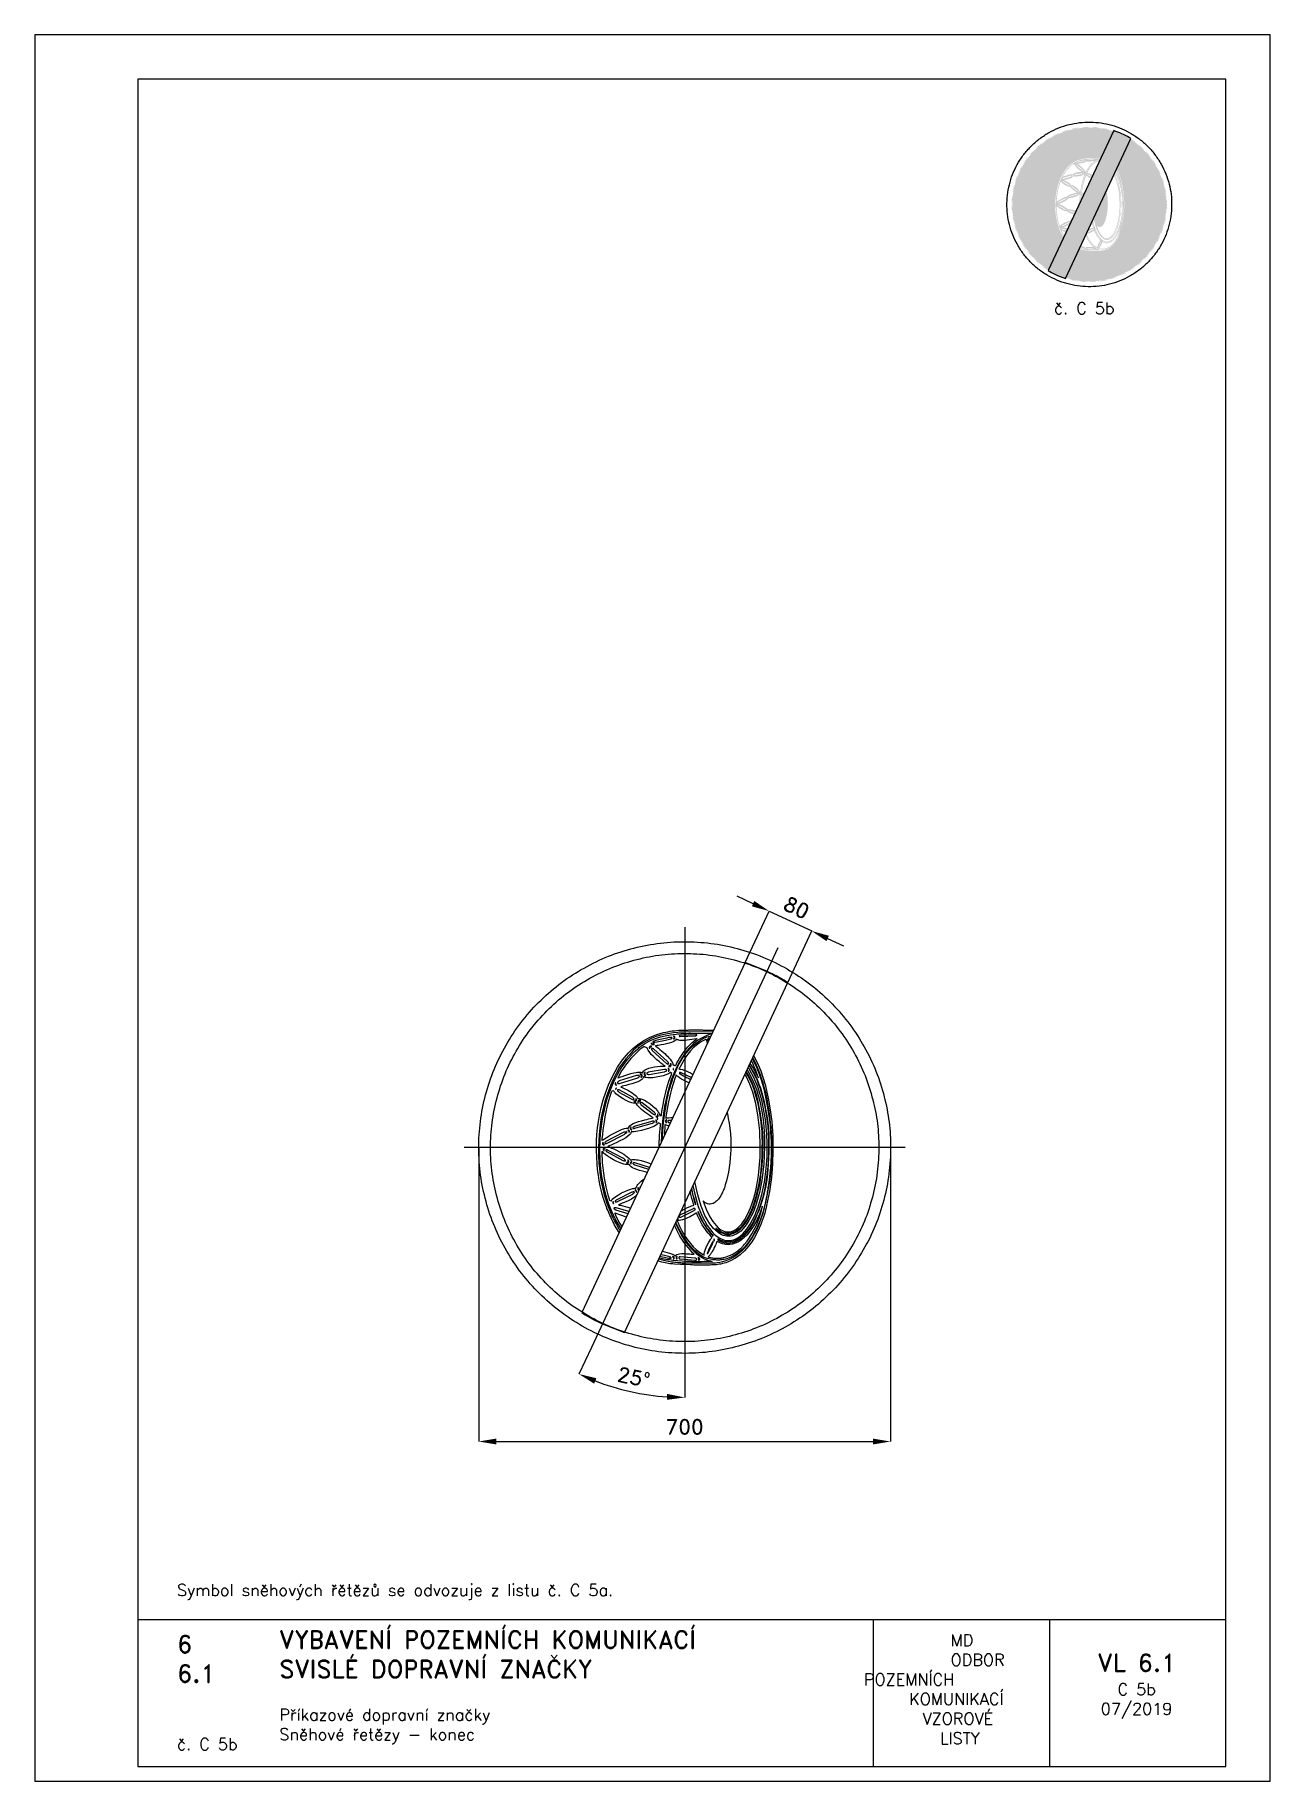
# Paper-space layout 'C 5b' of a CAD drawing. Header units: millimetres. Extents: x 0 to 210, y 0 to 297.
# The model-space entities are those that its viewports show. They can reach past a viewport. Long polylines and large blocks are cut down to what shows.
import ezdxf

# ---------------------------------------------------------------- set-up
doc = ezdxf.new("R2010")
doc.units = ezdxf.units.MM
doc.header["$LTSCALE"] = 5
doc.linetypes.add('ČERCHOVANÁX2', pattern=[2, 1, -0.5, 0, -0.5])
for name, color, linetype in [('Kóty', 2, 'Continuous'), ('Rozpiska', 7, 'Continuous'), ('Značka', 7, 'Continuous')]:
    doc.layers.add(name, color=color, linetype=linetype)
doc.layers.add('Rámeček', color=6, linetype='Continuous', plot=False)
doc.styles.get("Standard").update_dxf_attribs({"font": 'romand.shx', "height": 25})
doc.dimstyles.get("Standard").update_dxf_attribs({"dimtxt": 25, "dimasz": 30, "dimexe": 0.18, "dimexo": 0.0625, "dimgap": 12.5, "dimtad": 1, "dimdec": 0, "dimzin": 0, "dimdsep": 46, "dimtxsty": 'Standard', "dimcen": 0.09, "dimadec": 0, "dimazin": 0, "dimtfac": 1, "dimtdec": 0, "dimtofl": 0, "dimtmove": 0, "dimatfit": 3, "dimfxl": 1, "dimtolj": 1, "dimtzin": 0, "dimarcsym": 0})

psp = doc.layouts.new('C 5b')

# ---------------------------------------------------------------- texts
at = {"layer": 'Rozpiska', "color": 7, "attachment_point": 1}
for s, width, heights, insert, char_height in [('\\pi7.99147;{\\C6;č. C 5b}', 27.9829, [2.67], (165.28, 251.51), 2), ('\\P\\PSymbol sněhových řětězů se odvozuje z listu č. C 5a.', 155.5011, [0], (24.17, 40.15), 2), ('6', 149.0422, [0], (24.17, 24.77), 3), ('{\\C6;VYBAVENÍ POZEMNÍCH KOMUNIKACÍ\\P}SVISLÉ DOPRAVNÍ ZNAČKY{\\H1.34524x; }', 149.0422, [0], (41.56, 25.56), 3), ('\\pi14.7414;{\\C6;MD\\P\\pi2.36044;}ODBOR POZEMNÍCH{\\H1.57143x; }\\P\\pi7.69378;KOMUNIKACÍ{\\H1.5x; }\\P\\pi9.97949;{\\C6;VZOROVÉ\\H1.47619x; \\H0.67742x;\\P\\pi12.93187;LISTY\\H1.26984x; }', 33.1018, [0], (140.95, 24.95), 2), ('\\pi1.03113;{\\H1.5x;\\C6;VL 6.1\\P\\pi4.41206;\\H0.66667x;C 5b\\H1.66666x; \\H0.6x;\\P\\pi1.5549;07/2019\\H1.80159x; }', 16.0623, [0], (179.66, 21.61), 2), ('6.1', 149.0422, [0], (24.17, 19.78), 3), ('{\\C6;Příkazové dopravní značky\\P}Sněhové řetězy - konec{\\H1.83333x; }', 149.0422, [0], (41.56, 12.29), 2), ('{\\C6;č. C 5b}', 18.3305, [2.67], (24.17, 7.28), 2)]:
    psp.add_mtext_dynamic_manual_height_columns(s, width=width, gutter_width=100, heights=heights, dxfattribs=dict(at, insert=insert, char_height=char_height))

msp = doc.modelspace()

# ---------------------------------------------------------------- blocks, each defined once
blk = doc.blocks.new('*D2')
at = {"layer": 'Defpoints', "color": 0, "transparency": 16777216}
for p in [(216, 368.3), (102.6, 314.6), (175.1, 280.8)]:
    blk.add_point(p, dxfattribs=at)
at = {"layer": 'Kóty', "color": 0, "lineweight": -2, "transparency": 16777216}
for p, q in [((116.3, 414.8), (89.1, 427.5)), ((102.6, 314.7), (143.5, 402.3)), ((175.1, 280.8), (216, 368.5)), ((243.1, 355.6), (270.3, 343))]:
    blk.add_line(p, q, dxfattribs=at)
at = {"layer": 'Kóty', "color": 0, "transparency": 16777216}
for points in [[(118.4, 419.4), (114.2, 410.3), (143.5, 402.2)], [(245.3, 360.2), (241, 351.1), (216, 368.3)]]:
    blk.add_solid(points, dxfattribs=at)
at = {"layer": 'Kóty', "color": 0, "transparency": 16777216, "insert": (190.3, 407.9), "char_height": 25, "attachment_point": 5, "rotation": 334.9879}
blk.add_mtext('\\A1;80', dxfattribs=at)
blk = doc.blocks.new('*D3')
at = {"layer": 'Defpoints', "color": 0, "transparency": 16777216}
for p in [(0, 375), (158.5, 339.9), (-158.5, -339.9), (0, -375), (-121.9, -407.3)]:
    blk.add_point(p, dxfattribs=at)
at = {"layer": 'Kóty', "color": 0, "lineweight": -2, "transparency": 16777216}
for p, q in [((-158.5, -339.9), (-179.7, -385.5)), ((0, -375.1), (0, -425.3))]:
    blk.add_line(p, q, dxfattribs=at)
blk.add_arc((0, 0), 425.1, 249.044, 265.956, dxfattribs=at)
at = {"layer": 'Kóty', "color": 0, "transparency": 16777216}
for points in [[(-154, -401.6), (-150.1, -392.4), (-179.7, -385.3)], [(-29.8, -419.1), (-30.2, -429.1), (0, -425.1)]]:
    blk.add_solid(points, dxfattribs=at)
at = {"layer": 'Kóty', "color": 0, "transparency": 16777216, "insert": (-86.6, -390.6), "char_height": 25, "attachment_point": 5, "rotation": 347.5}
blk.add_mtext('\\A1;25°', dxfattribs=at)
blk = doc.blocks.new('*D4')
at = {"layer": 'Defpoints', "color": 0, "transparency": 16777216}
for p in [(-350.1, 0), (350, 0), (350, -500)]:
    blk.add_point(p, dxfattribs=at)
at = {"layer": 'Kóty', "color": 0, "lineweight": -2, "transparency": 16777216}
for p, q in [((-350.1, -0.1), (-350.1, -500.2)), ((350, -0.1), (350, -500.2)), ((-320.1, -500), (320, -500))]:
    blk.add_line(p, q, dxfattribs=at)
at = {"layer": 'Kóty', "color": 0, "transparency": 16777216}
for points in [[(-320.1, -495), (-320.1, -505), (-350.1, -500)], [(320, -495), (320, -505), (350, -500)]]:
    blk.add_solid(points, dxfattribs=at)
at = {"layer": 'Kóty', "color": 0, "transparency": 16777216, "insert": (0, -475), "char_height": 25, "attachment_point": 5}
blk.add_mtext('\\A1;700', dxfattribs=at)

# ---------------------------------------------------------------- dimensions: what is measured, and where the dimension line sits
at = {"layer": 'Kóty'}
dim = msp.add_aligned_dim(p1=(102.6, 314.601), p2=(175.1, 280.775), distance=96.6194, dimstyle='Standard', dxfattribs=at)
dim.commit()
dim.dimension.update_dxf_attribs({"geometry": '*D2', "text_midpoint": (190.2719, 407.9017)})
dim = msp.add_angular_dim_2l(base=(-121.9282, -407.2686), line1=((0, 375), (0, -375)), line2=((158.4818, 339.8654), (-158.4818, -339.8654)), dimstyle='Standard', dxfattribs=at)
dim.commit()
dim.dimension.update_dxf_attribs({"geometry": '*D3', "text_midpoint": (-86.6037, -390.6438)})
dim = msp.add_linear_dim(base=(350, -500.0294), p1=(-350.0536, 0), p2=(350, 0), dimstyle='Standard', dxfattribs=at)
dim.commit()
dim.dimension.update_dxf_attribs({"geometry": '*D4', "text_midpoint": (-0.0268, -475.0294)})

# ---------------------------------------------------------------- linework, layer by layer
at = {"layer": 'Kóty'}
msp.add_lwpolyline([(143.4517, 402.1593), (215.9517, 368.3333)], dxfattribs=at)
at = {"layer": 'Značka', "color": 6, "linetype": 'ČERCHOVANÁX2', "lineweight": 25, "ltscale": 5}
for p, q in [((0, 375), (0, -375)), ((158.4818, 339.8654), (-158.4818, -339.8654)), ((375, 0), (-375, 0))]:
    msp.add_line(p, q, dxfattribs=at)
at = {"layer": 'Značka', "color": 5}
for points in [[(350, 0), (350, -2.291), (350, -4.581, -0.0321663), (346.5, -50.208, -0.0357268), (336.9, -95.004, -0.0366679), (321.8, -138.262, -0.0347487), (300.8, -178.953, -0.0340422), (275, -216.774, -0.0344423), (244.2, -250.7057, -0.0345546), (209.5, -280.5629, -0.0344262), (171, -305.3736, -0.034386), (129.7, -325.2231, -0.0344168), (86.2, -339.2308, -0.0344232), (41.2, -347.7241, -0.0344159), (-4.6, -349.97, -0.0344167), (-50.2, -346.5273, -0.034417), (-95, -336.8593, -0.0344219), (-138.2, -321.7156, -0.0344258), (-179, -300.7922, -0.0344196), (-216.8, -274.9795, -0.0344135), (-250.7, -244.227, -0.0344027), (-280.6, -209.504, -0.0344212), (-305.4, -171.017, -0.0344081), (-325.2, -129.751, -0.0344167), (-339.2, -86.154, -0.034422), (-347.7, -41.156, -0.0344239), (-350, 4.581, -0.0344186), (-346.5, 50.244, -0.0344066), (-336.9, 95.004, -0.0344079), (-321.7, 138.22, -0.0344215), (-300.8, 178.953, -0.0344123), (-275, 216.776, -0.0344159), (-244.2, 250.706, -0.0344112), (-209.5, 280.56, -0.0344102), (-171, 305.374, -0.0344135), (-129.8, 325.224, -0.0344133), (-86.2, 339.231, -0.0344178), (-41.2, 347.724, -0.0344147), (4.6, 349.97, -0.0344183), (50.2, 346.527, -0.0344185), (95, 336.859, -0.0344139), (138.2, 321.715, -0.0344122), (179, 300.792, -0.034421), (216.8, 274.98, -0.0343987), (250.7, 244.227, -0.0344281), (280.6, 209.501, -0.0344954), (305.4, 171.017, -0.0344081), (325.2, 129.763, -0.0340917), (339.2, 86.154, -0.0328069), (347.5, 43.384, -0.0342764), (350, 0)], [(330, 0), (330, -2.16), (330, -4.32, -0.0321676), (326.7, -47.339, -0.0357412), (317.6, -89.575, -0.0366598), (303.4, -130.361, -0.0347689), (283.6, -168.727, -0.0340415), (259.3, -204.387, -0.0344506), (230.3, -236.38, -0.034559), (197.5, -264.5307, -0.0344287), (161.2, -287.9237, -0.034392), (122.3, -306.6389, -0.034413), (81.2, -319.8462, -0.0344226), (38.8, -327.8541, -0.0344166), (-4.3, -329.9717, -0.0344155), (-47.4, -326.7258, -0.0344178), (-89.6, -317.6102, -0.0344206), (-130.3, -303.3319, -0.0344145), (-168.7, -283.6041, -0.034423), (-204.4, -259.2663, -0.034424), (-236.4, -230.271, -0.0344207), (-264.5, -197.532, -0.0344091), (-287.9, -161.245, -0.0344122), (-306.6, -122.337, -0.0343888), (-319.8, -81.231, -0.0343928), (-327.9, -38.804, -0.034449), (-330, 4.32, -0.0344398), (-326.7, 47.373, -0.0344103), (-317.6, 89.575, -0.0344275), (-303.3, 130.322, -0.0344042), (-283.6, 168.727, -0.0344117), (-259.3, 204.389, -0.034409), (-230.3, 236.38, -0.0344094), (-197.5, 264.528, -0.0344108), (-161.2, 287.924, -0.0344214), (-122.3, 306.639, -0.0344114), (-81.2, 319.846, -0.034423), (-38.8, 327.854, -0.0344179), (4.3, 329.972, -0.0344171), (47.4, 326.726, -0.0344183), (89.6, 317.61, -0.0344109), (130.3, 303.332, -0.0344202), (168.7, 283.604, -0.0344124), (204.4, 259.267, -0.034393), (236.4, 230.271, -0.0344124), (264.5, 197.529, -0.0344903), (287.9, 161.245, -0.0344317), (306.6, 122.348, -0.034062), (319.8, 81.231, -0.032789), (327.7, 40.905, -0.034256), (330, 0)], [(-102.6, -314.6012), (175.1, 280.775), (172.2, 282.633), (169.2, 284.464, 0.0360054), (136.7, 301.075, 0.0118533), (102.6, 314.601), (-175.1, -280.7754), (-172.2, -282.6332), (-169.2, -284.4635, 0.0360042), (-136.7, -301.0751), (-102.6, -314.6012)], [(-132.4, -102.721), (-134.8, -96.309), (-135.3, -95.01), (-135.8, -93.709), (-138.2, -86.413), (-140.4, -79.034), (-142.2, -72.095), (-143.7, -65.099), (-145.4, -56.09), (-146.8, -47.023), (-148, -37.355), (-148.8, -27.657), (-149.5, -16.468), (-149.9, -5.267), (-150, -3.562), (-150, -1.857), (-150, 7.24), (-149.9, 9.198), (-149.9, 11.156), (-149.3, 22.353), (-148.2, 33.516), (-146.8, 44.125), (-145, 54.671), (-142.1, 67.907), (-138.5, 80.97), (-134.3, 93.985), (-129.3, 106.752), (-122.4, 121.933), (-114.3, 136.483), (-105.6, 149.249), (-95.6, 161.028), (-88, 168.588), (-79.7, 175.429), (-69.5, 182.305), (-58.5, 187.92), (-47.3, 192.229), (-35.8, 195.437, -0.0236994), (-21.2, 198.255, -0.0252225), (-6.4, 199.631, -0.00892025), (0.5, 199.858, -0.00250046), (7.4, 199.927), (13.5, 199.972, -0.0013008), (19.6, 200, -0.00261622), (26.4, 199.982, -0.00359852), (33.1, 199.881), (39.9, 199.707), (46.7, 199.566, -0.000684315), (48.9355, 199.5468, -0.000684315)], [(-132.4, -102.721), (-134.8, -96.309), (-135.3, -95.01), (-135.8, -93.709), (-138.2, -86.413), (-140.4, -79.034), (-142.2, -72.095), (-143.7, -65.099), (-145.4, -56.09), (-146.8, -47.023), (-148, -37.355), (-148.8, -27.657), (-149.5, -16.468), (-149.9, -5.267), (-150, -3.562), (-150, -1.857), (-150, 7.24), (-149.9, 9.198), (-149.9, 11.156), (-149.3, 22.353), (-148.2, 33.516), (-146.8, 44.125), (-145, 54.671), (-142.1, 67.907), (-138.5, 80.97), (-134.3, 93.985), (-129.3, 106.752), (-122.4, 121.933), (-114.3, 136.483), (-105.6, 149.249), (-95.6, 161.028), (-88, 168.588), (-79.7, 175.429), (-69.5, 182.305), (-58.5, 187.92), (-47.3, 192.229), (-35.8, 195.437, -0.0236994), (-21.2, 198.255, -0.0252225), (-6.4, 199.631, -0.00892025), (0.5, 199.858, -0.00250046), (7.4, 199.927), (13.5, 199.972, -0.0013008), (19.6, 200, -0.00261622), (26.4, 199.982, -0.00359852), (33.1, 199.881), (39.9, 199.707), (46.7, 199.566, -0.000684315), (48.9355, 199.5468, -0.000684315)], [(47.5519, 196.5803), (-1.4, 196.42), (-2.7, 196.364), (-4.1, 196.304, 0.00860861), (-11.5, 195.829), (-18.9, 195.075), (-25.6, 194.146), (-32.3, 192.923), (-40.4, 191.044), (-48.3, 188.639), (-55.9, 185.777), (-63.3, 182.311), (-71.8, 177.38), (-79.7, 171.605), (-87.4, 164.811), (-94.6, 157.371), (-100, 150.986), (-105.1, 144.311), (-111.2, 135.33), (-116.6, 125.963), (-121.8, 115.843), (-126.3, 105.446), (-131.5, 91.913), (-135.7, 78.084), (-138.2, 68.558), (-140.3, 58.946), (-141.8, 51.012), (-143.1, 43.042), (-144.5, 32.704), (-145.5, 22.322), (-146.2, 11.452), (-146.5, 0.563), (-146.5, -13.275), (-145.7, -27.092), (-145.1, -34.961), (-144.1, -42.808), (-143.3, -49.03), (-142.3, -55.23), (-140.8, -62.915), (-139.2, -70.553), (-137.3, -78.136), (-135.1, -85.639), (-132.1, -94.563), (-128.8, -103.393), (-125.7, -111.433), (-122.2, -119.334), (-119.2, -125.314), (-116, -131.145), (-111.7, -138.072), (-109.7816, -140.7357)], [(-108.4023, -137.7784), (-109.4, -136.452), (-118.3, -121.084), (-124, -108.958), (-128.8, -96.458), (-132.2, -86.282), (-135.2, -75.971), (-138.3, -62.772), (-140.7, -49.418), (-142.4, -35.678), (-143.5, -21.866), (-144.2, -4.707), (-143.8, 12.451), (-142.9, 24.112), (-141.6, 35.731), (-140.4, 44.684), (-138.9, 53.595), (-136.6, 64.327), (-134, 74.954), (-131, 85.16), (-127.5, 95.221), (-122.9, 106.792), (-117.6, 118.065), (-114.3, 124.372), (-110.8, 130.544), (-107.9, 135.234), (-104.8, 139.824), (-100.9, 145.297), (-96.7, 150.583), (-92.3, 155.631), (-87.7, 160.458), (-84.1, 163.952), (-80.3, 167.312), (-78.8, 168.632), (-77.2, 169.928), (-76.5, 170.57), (-75.7, 171.209), (-74.6, 171.983), (-73.6, 172.751), (-67.7, 176.748), (-61.6, 180.272), (-55.6, 183.166), (-49.5, 185.626), (-41.3, 188.26), (-33, 190.277), (-23.9, 191.91), (-14.7, 193.028, -0.0111011), (-4, 193.88, -0.00882068), (6.8, 194.303), (8.4, 194.342), (10, 194.377), (46.4238, 194.1618)], [(20.9, 185.186), (20.5, 185.136), (20, 185.084), (16.2, 184.558), (12.4, 183.937), (8.3, 183.274), (4.2, 182.694), (0.2, 182.26, -0.0179808), (-3.9, 182.062, -0.0251971), (-7, 182.14, -0.0445259), (-10, 182.643), (-11.1, 182.965), (-12.2, 183.398), (-13, 183.828), (-13.7, 184.364), (-14, 184.614), (-14.3, 184.876), (-14.4, 184.513), (-14.5, 184.156), (-14.8, 183.46), (-15.3, 182.821), (-15.9, 182.083), (-16.7, 181.433), (-19.4, 179.768), (-22.4, 178.571), (-26.6, 177.287), (-30.9, 176.299), (-35.4, 175.41), (-39.9, 174.601), (-42.5, 174.157), (-45, 173.695), (-46.9, 173.303), (-48.9, 172.845), (-49.4, 172.725), (-49.8, 172.601), (-49.3, 172.256), (-48.9, 171.91), (-48, 171.219), (-47, 170.523), (-44.7, 168.782), (-42.5, 167.01), (-39.6, 164.645), (-36.7, 162.213), (-34, 159.771), (-31.3, 157.243), (-29.3, 155.203), (-27.3, 153.122), (-24.9, 150.518), (-22.8, 147.751), (-22.1, 146.861), (-21.6, 145.941), (-21.2, 145.24), (-20.8, 144.519), (-20.6, 143.839), (-20.4, 143.139), (-20.2, 142.59), (-20.1, 142.032), (-20.1, 141.436), (-20.1, 140.838), (-20.1, 140.73), (-20.1, 140.622), (-20, 140.614), (-20, 140.605), (-19.8, 140.585), (-19.7, 140.562), (-19.3, 140.503), (-19, 140.437), (-18.5, 140.335), (-18, 140.212), (-17.5, 140.07), (-17.1, 139.907), (-16.7, 139.763), (-16.4, 139.605), (-16, 139.419), (-15.6, 139.213), (-15.6, 139.174), (-15.5, 139.135), (-15.1, 139.912), (-14.7, 140.687), (-13.9, 142.247), (-13.1, 143.799), (-10.9, 147.708), (-8.6, 151.561), (-5.4, 156.67), (-2, 161.644), (1.6, 166.456), (5.5, 171.075), (8.7, 174.564), (12, 177.894), (15.7, 181.172), (19.6, 184.191), (20.2, 184.691), (20.9, 185.186)], [(46.0222, 193.3007, 0.030484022), (37.7, 190.597), (29.5, 186.725), (22.4, 182.355), (15.8, 177.2), (8.1, 169.721), (1.3, 161.411), (-5.1, 151.941), (-10.8, 141.984), (-17.3, 128.664), (-22.8, 114.885), (-26.6, 102.629), (-29.8, 90.17), (-32.1, 80.225), (-34.1, 70.226), (-36.1, 57.696), (-37.7, 45.093), (-38.9, 32.436), (-39.6, 19.746), (-39.8767, 9.1374)], [(-71.4, 127.023), (-71.3, 127.484), (-71.1, 127.936), (-69.9, 129.813), (-68.3, 131.345), (-64.9, 133.375), (-61.2, 134.747), (-56.3, 136.091), (-51.3, 137.044), (-46.4, 137.711), (-41.5, 138.153), (-39.2, 138.304), (-36.8, 138.411), (-35.3, 138.455), (-33.9, 138.467), (-33.6, 138.465), (-33.3, 138.463), (-34, 138.945), (-34.7, 139.428), (-35.9, 140.386), (-37.2, 141.35), (-40.3, 143.702), (-43.4, 146.101), (-47.1, 149.145), (-50.6, 152.315), (-53.7, 155.265), (-56.7, 158.385), (-58.8, 160.973), (-60.8, 163.722), (-62.1, 165.842), (-63.1, 168.079), (-63.3, 168.509), (-63.4, 168.941), (-69.2, 171.884), (-70, 171.356), (-70.7, 170.824), (-76.1, 166.529), (-81.2, 161.903), (-86.4, 156.818), (-91.3, 151.497), (-96.1, 145.836), (-100.7, 139.958), (-104, 135.239), (-107.2, 130.385), (-110.2, 125.441), (-112.8, 120.329), (-113.2, 119.466), (-113.6, 118.6), (-113.3, 118.659), (-113, 118.722), (-112.2, 118.915), (-111.5, 119.139), (-108.8, 120.007), (-106.2, 120.933), (-101.6, 122.58), (-96.9, 124.17), (-91.8, 125.761), (-86.7, 127.084), (-82.4, 127.893, -0.030662), (-78.1, 128.265, -0.0384894), (-75.1, 128.168, -0.0731239), (-72.3, 127.441), (-71.9, 127.24), (-71.4, 127.023)], [(-56.1, 171.584), (-56.1, 171.678), (-56.1, 171.769), (-56.3, 171.954), (-56.4, 172.114), (-56.6, 172.263), (-56.8, 172.372), (-57.1, 172.462), (-57.5, 172.493, 0.0438938), (-57.9, 172.469), (-58.3, 172.372), (-58.8, 172.207), (-59.2, 171.976), (-59.5, 171.687), (-59.8, 171.337), (-60, 171), (-60.2, 170.631), (-60.2, 170.211), (-60.2, 169.786), (-60.2, 169.447), (-60.1, 169.118), (-59.9, 168.803), (-59.8, 168.502), (-59.7, 168.339), (-59.6, 168.179), (-59.6, 168.277), (-59.6, 168.376), (-59.5, 168.834), (-59.4, 169.286), (-59.3, 169.611), (-59.2, 169.928), (-59, 170.299), (-58.8, 170.64), (-58.5, 170.932), (-58.2, 171.174), (-57.9, 171.372), (-57.5, 171.505), (-56.9, 171.603), (-56.3, 171.601), (-56.2, 171.593), (-56.1, 171.584)], [(-55, 165.161), (-30.8, 143.096), (-30.6, 142.985), (-30.5, 142.876), (-29.7, 142.472), (-29, 142.164), (-28.6, 142.064), (-28.3, 142.023, 0.0299868), (-28.1, 142.029), (-27.9, 142.058), (-27.8, 142.103), (-27.6, 142.174), (-27.5, 142.261), (-27.4, 142.368), (-27.4, 142.496), (-27.3, 142.634), (-27.3, 142.799), (-27.3, 142.967), (-27.3, 143.241), (-27.4, 143.51), (-27.6, 144.025), (-27.8, 144.513), (-28.1, 144.907), (-28.3, 145.286), (-28.8, 145.892), (-29.3, 146.467), (-29.5, 146.638), (-29.6, 146.808), (-52.2, 167.432), (-52.3, 167.523), (-52.5, 167.613), (-53.3, 168.071), (-54.1, 168.41), (-54.6, 168.546), (-55.2, 168.605), (-55.5, 168.598), (-55.8, 168.539), (-55.9, 168.467), (-56.1, 168.36), (-56.2, 168.266), (-56.3, 168.156), (-56.4, 168.025), (-56.4, 167.885), (-56.4, 167.656), (-56.4, 167.428), (-56.3, 167.137), (-56.2, 166.859), (-55.8, 166.139), (-55.3, 165.484), (-55.1, 165.322), (-55, 165.161)], [(117.2664, 156.7824), (123.4, 144.802), (129.3, 130.338), (136.7, 107.308), (142.2, 83.752), (145.5, 64.206), (147.9, 44.511), (149.6, 20.007), (150, -4.553), (149.3, -27.759), (147.4, -50.909), (144.2, -75.039), (139.3, -98.858), (138.4, -102.516), (137.5, -106.163), (136.7, -108.946), (136, -111.721), (135, -114.999), (134, -118.261), (133, -121.295), (131.9, -124.295), (130.6, -127.557), (129.2, -130.791), (124.2, -142.087), (118.6, -153.057), (113.9, -160.655), (108.5, -167.832), (101.7, -175.537), (94.1, -182.428), (86.3, -188.054), (77.9, -192.652, -0.0395568), (67.2, -196.739, -0.0423976), (56.1, -199.033, -0.0242105), (47.7, -199.717, -0.006638), (39.2, -199.881), (32.5, -199.963, -0.00341127), (25.9, -200, -0.00615441), (17.6, -199.891, -0.00576863), (9.3, -199.584), (1, -199.138), (-7.3, -198.685), (-17.5, -198.186, -0.0216871), (-27.5, -197.192, -0.0301803), (-38.7, -194.95), (-45.7695, -192.7591)], [(117.2664, 156.7824), (123.4, 144.802), (129.3, 130.338), (136.7, 107.308), (142.2, 83.752), (145.5, 64.206), (147.9, 44.511), (149.6, 20.007), (150, -4.553), (149.3, -27.759), (147.4, -50.909), (144.2, -75.039), (139.3, -98.858), (138.4, -102.516), (137.5, -106.163), (136.7, -108.946), (136, -111.721), (135, -114.999), (134, -118.261), (133, -121.295), (131.9, -124.295), (130.6, -127.557), (129.2, -130.791), (124.2, -142.087), (118.6, -153.057), (113.9, -160.655), (108.5, -167.832), (101.7, -175.537), (94.1, -182.428), (86.3, -188.054), (77.9, -192.652, -0.0395568), (67.2, -196.739, -0.0423976), (56.1, -199.033, -0.0242105), (47.7, -199.717, -0.006638), (39.2, -199.881), (32.5, -199.963, -0.00341127), (25.9, -200, -0.00615441), (17.6, -199.891, -0.00576863), (9.3, -199.584), (1, -199.138), (-7.3, -198.685), (-17.5, -198.186, -0.0216871), (-27.5, -197.192, -0.0301803), (-38.7, -194.95), (-45.7695, -192.7591)], [(-44.2521, -189.5059), (-42.5, -190.051), (-33.7, -192.206), (-24.7, -193.815, 0.0145447), (-14.4, -195.128, 0.0138916), (-4, -195.851), (-2.4, -195.92), (-0.9, -195.983), (42.3, -196.359), (43.3, -196.36), (44.2, -196.356, 0.0153914), (49.6, -196.146, 0.0170454), (55, -195.586), (59.9, -194.796), (64.7, -193.687), (70.5, -191.926), (76.1, -189.679), (81.6, -186.986), (86.8, -183.827), (92.9, -179.35), (98.5, -174.313), (103.5, -169.215), (108, -163.758), (111.6, -158.904), (114.9, -153.857), (118.9, -146.908), (122.5, -139.737), (126, -131.831), (129.1, -123.764), (132.8, -113.105), (135.8, -102.28), (138.6, -90.78), (140.9, -79.184), (142.6, -69.849), (144.1, -60.482), (145.7, -48.663), (146.9, -36.801), (147.8, -24.793), (148.4, -12.76), (148.6, 1.928), (148.2, 16.604), (147.6, 25.549), (146.8, 34.481), (146.1, 41.539), (145.3, 48.589), (144.3, 57.275), (143, 65.937), (141.6, 74.442), (140, 82.911), (137.8, 92.85), (135.3, 102.717), (133.2, 110.324), (130.8, 117.86), (128.8, 123.607), (126.7, 129.299), (123.9, 136.093), (120.9, 142.776), (117.8, 149.121), (115.62, 153.2525)], [(114.748, 151.3831), (116.1, 149.112), (120.8, 139.493), (126.1, 126.68), (130.5, 113.528), (134.3, 99.591), (137.6, 85.493), (141, 67.816), (143.8, 50.014), (145.1, 38.519), (146.1, 26.988), (146.6, 17.978), (147, 8.957), (147.1, -2.079), (146.9, -13.116), (146.5, -23.915), (145.7, -34.698), (145, -42.644), (144.1, -50.573), (143.8, -53.715), (143.4, -56.853), (143.1, -58.416), (142.9, -59.978), (142.9, -60.209), (142.9, -60.441), (142.7, -61.755), (142.5, -63.068), (142.3, -64.301), (142.1, -65.534), (141.9, -67.072), (141.6, -68.609), (141.4, -70.141), (141.1, -71.672), (140.9, -72.818), (140.7, -73.963), (140.6, -74.42), (140.6, -74.877), (140.5, -75.105), (140.5, -75.334), (140.3, -76.792), (140.1, -78.249), (138.7, -86.323), (137.1, -94.343), (135.3, -101.627), (133.3, -108.845), (130.6, -117.541), (127.4, -126.084), (123.9, -134.281), (120, -142.321), (115, -151.64), (109.2, -160.475), (102.3, -168.804), (94.3, -176.188), (86.9, -181.748), (78.7, -186.242), (71.1, -189.175, -0.0412812), (63.2, -190.889, -0.0424468), (54.9, -191.373, -0.0372887), (46.6, -190.528, -0.0517846), (35.3, -187.514, -0.0619638), (25.1, -182.094), (20.6, -178.67), (16.4, -174.83), (12.9, -171.337), (9.7, -167.687), (5.5, -162.551), (1.7, -157.187), (-2.2, -151.199), (-5.9, -145.056), (-10.3, -136.906), (-14.3, -128.52), (-14.9883, -126.7656)], [(-110.8, 108.851), (-79.7, 118.674), (-79.5, 118.761), (-79.3, 118.85), (-78.6, 119.263), (-77.9, 119.776), (-77.6, 120.07), (-77.3, 120.403), (-77.2, 120.638), (-77.1, 120.89), (-77.1, 121.062), (-77, 121.238), (-77.1, 121.4), (-77.1, 121.558), (-77.2, 121.711), (-77.3, 121.851), (-77.4, 122.033), (-77.6, 122.183), (-78, 122.36), (-78.3, 122.48), (-78.8, 122.579), (-79.3, 122.626, 0.0344542), (-80.3, 122.614), (-81.2, 122.484), (-81.5, 122.442), (-81.7, 122.398), (-111.4, 113.196), (-111.6, 113.132), (-111.7, 113.066), (-112.5, 112.606), (-113.2, 112.006), (-113.6, 111.576), (-113.9, 111.091), (-114, 110.773), (-114.1, 110.437), (-114.1, 110.194), (-114.1, 109.95), (-114.1, 109.725), (-114, 109.515), (-113.8, 109.319), (-113.7, 109.156), (-113.3, 108.968), (-113, 108.846), (-112.6, 108.769), (-112.3, 108.734), (-111.7, 108.734), (-111.2, 108.786), (-111, 108.817), (-110.8, 108.851)], [(-69.8, 120.709), (-69.9, 120.224), (-70, 119.746), (-71, 117.712), (-72.7, 115.997), (-76, 113.586), (-79.8, 111.821), (-84.8, 109.905), (-90, 108.319), (-95.1, 106.978), (-100.1, 105.729), (-103.2, 104.965), (-106.2, 104.11), (-107.1, 103.832), (-107.9, 103.489), (-108.2, 103.364), (-108.4, 103.233), (-107.8, 102.947), (-107.2, 102.661), (-106.1, 102.092), (-104.9, 101.523), (-102, 100.125), (-99.2, 98.704), (-95.6, 96.871), (-92.1, 94.924), (-89.1, 93.067), (-86.2, 91.009), (-84.1, 89.251), (-82.2, 87.268), (-81.5, 86.415), (-80.9, 85.515), (-80.5, 84.738), (-80.1, 83.928), (-79.9, 83.581), (-79.8, 83.23), (-79.3, 83.305), (-78.8, 83.364), (-77.7, 83.387), (-76.6, 83.289), (-74.7, 82.938), (-72.9, 82.403), (-68.1, 80.381), (-63.5, 77.743), (-58.7, 74.366), (-54.1, 70.6), (-50, 66.734), (-46.4, 62.476), (-44.8, 60.19), (-43.4, 57.755), (-42.8, 56.51), (-42.4, 55.216), (-42.2, 54.708), (-42.1, 54.197), (-39.6, 54.283), (-39.5, 55.438), (-39.3, 56.592), (-38.1, 64.566), (-36.8, 72.51), (-35.4, 79.895), (-33.7, 87.243), (-32, 94.418), (-30.1, 101.544), (-28.4, 107.121), (-26.7, 112.661), (-24.7, 118.434), (-22.5, 124.153), (-22.2, 125.149), (-21.8, 126.144), (-24.3, 127.772), (-24.4, 127.584), (-24.5, 127.402), (-25.9, 126.291), (-27.5, 125.51), (-32, 123.729), (-36.5, 122.239), (-42.3, 120.685), (-48.2, 119.496), (-54, 118.654, -0.029776), (-59.8, 118.372, -0.0223306), (-62.7, 118.496), (-65.6, 118.933), (-67.3, 119.393), (-68.9, 120.138), (-69.3, 120.415), (-69.8, 120.709)], [(14.048, -64.5131), (17, -79.405), (23.2, -100.117), (29.8, -116.808), (38.4, -132.599), (46, -142.887, 0.0616951), (55.3, -151.398), (59.8, -154.233), (64.6, -156.405), (67.7, -157.377), (71, -157.938), (72.6, -158.066), (74.2, -158.132), (75.8, -158.064), (77.4, -157.94), (80.1, -157.501), (82.8, -156.785), (86, -155.593), (89, -154.077), (94.2, -150.655), (98.9, -146.536), (105.7, -138.792), (111.5, -130.199), (119, -115.796), (125, -100.644), (131.1, -79.924), (135.5, -58.747), (138, -40.744), (139.6, -22.633), (140, -14.995), (140.2, -7.351), (140.3, -3.459), (140.3, 0.434), (140.3, 4.326), (140.2, 8.218), (139.7, 22.087), (138.6, 35.921), (137.2, 47.82), (135.4, 59.661), (130.9, 80.852), (124.7, 101.588), (118.1, 118.164), (109.4, 133.786), (107.6553, 136.1767)], [(71.9835, 59.6979), (72.6, 57.382), (74.2, 49.394), (75.6, 41.186), (76.7, 32.931), (77.7, 23.343), (78.3, 13.726), (78.5, 5.028), (78.4, -3.672), (78.1, -10.615), (77.5, -17.546), (76.7, -25.853), (75.6, -34.126), (74.3, -41.62), (72.9, -49.073), (71.2, -56.416), (69.1, -63.669), (68.4, -66.105), (67.5, -68.52), (66.9, -70.211), (66.2, -71.888), (65.4, -73.833), (64.5, -75.748), (63.6, -77.65), (62.6, -79.54), (61.3, -82.05), (59.8, -84.483), (57.5, -87.599), (54.7, -90.399), (52.9, -91.999), (51, -93.44), (48.4, -94.934), (45.5, -95.917), (43.2, -96.274, -0.0503958), (40.9, -96.184), (38.7, -95.686), (36.6, -94.794), (34.2, -93.212), (32.1, -91.216), (31.7, -90.87), (31.4, -90.52), (31.5, -90.728), (31.6, -90.936), (36.4, -104.753), (42.8, -117.935), (47.6, -125.755), (53.3, -132.867), (57.2, -136.617), (61.6, -139.763), (64.1, -141.145), (66.7, -142.239), (70.3, -143.165, 0.0458028), (73.9, -143.473, 0.0493382), (77.8, -143.124), (81.5, -142.055), (86.7, -139.495), (91.2, -135.988), (97.3, -129.593), (102.3, -122.337), (107.6, -112.779), (111.9, -102.777), (114.9, -94.479), (117.5, -86.044), (120.7, -73.802), (123.2, -61.411), (124.4, -54.404), (125.4, -47.37), (126.2, -41.257), (126.9, -35.131), (127.4, -28.8), (127.9, -22.459), (128.2, -17.255), (128.4, -12.047), (128.6, -5.391), (128.6, 1.268), (127.7, 28.529), (124.5, 55.619), (120.9, 75.028), (115.7, 94.088), (110.7, 107.924), (104.4, 121.153), (102.2828, 124.6582)], [(54.3, -138.09), (54.2, -138.031), (54.1, -137.973), (53.9, -137.832), (53.7, -137.703), (53.6, -137.627), (53.4, -137.563), (53.3, -137.527), (53.2, -137.507), (53.2, -137.505), (53.1, -137.513), (53.1, -137.522), (53, -137.536), (53, -137.554), (53, -137.577), (53, -137.603), (52.9, -137.632), (52.9, -137.666), (52.9, -137.702), (52.9, -137.764), (52.9, -137.827), (52.9, -137.933), (53, -138.035), (53.1, -138.262), (53.2, -138.473), (53.4, -138.712), (53.6, -138.934), (53.8, -139.047), (53.9, -139.155), (53.9, -139.21), (54, -139.265), (54.5, -139.641), (55, -140.015), (57.9, -142.035), (60.8, -143.891), (63.2, -145.212), (65.8, -146.318), (68.3, -147.169), (71, -147.709), (73.8, -147.928, 0.0354945), (76.6, -147.749), (80.2, -146.996), (83.7, -145.729), (89.5, -142.617), (94.7, -138.516), (98.1, -135.041), (101.2, -131.284), (103.3, -128.549), (105.2, -125.74), (107.3, -122.447), (109.2, -119.045), (110.9, -115.812), (112.4, -112.541), (114.2, -108.737), (115.8, -104.872), (117.3, -100.714), (118.6, -96.499), (119.6, -93.173), (120.7, -89.846), (121.9, -85.685), (123, -81.505), (124.1, -77.286), (125.2, -73.059), (126.5, -67.872), (127.6, -62.652), (128.8, -55.542), (129.7, -48.385), (130.3, -42.646), (131, -36.907), (131.7, -29.707), (132.3, -22.495), (132.7, -15.269), (133.1, -8.036), (133.4, 0.655), (133.4, 9.348), (133.2, 17.138), (132.6, 24.919), (132.1, 31.176), (131.5, 37.423), (130.6, 45.278), (129.5, 53.108), (128.2, 60.994), (126.7, 68.854), (124.8, 78.38), (122.4, 87.821), (121, 92.897), (119.4, 97.928), (118, 101.855), (116.6, 105.747), (114.7, 110.477), (112.5, 115.131), (110.3, 119.623), (107.9, 124.01), (106, 127.186), (104.5279, 129.4715)], [(103.764, 127.8339), (105.8, 124.489), (107.8, 121.107), (109.7, 117.657), (111.9, 113.176), (113.9, 108.609), (115.8, 103.871), (117.5, 99.057), (119.3, 93.067), (121, 87.019), (123, 79.258), (124.9, 71.459), (126.2, 65.254), (127.3, 59.015), (128.5, 51.237), (129.5, 43.429), (130.3, 35.609), (130.9, 27.77), (131.4, 18.301), (131.5, 8.824), (131.4, 1.811), (131.3, -5.202), (131.1, -10.817), (131, -16.43), (130.7, -23.453), (130.2, -30.471), (129.7, -37.506), (128.8, -44.51), (127.4, -52.945), (125.8, -61.349), (125, -65.541), (124.2, -69.726), (123.5, -73.084), (122.7, -76.431), (121.7, -80.629), (120.6, -84.806), (119.4, -89), (118.1, -93.169), (116.5, -98.207), (114.6, -103.192), (113.2, -106.853), (111.6, -110.463), (110.3, -113.272), (108.9, -116.039), (107, -119.423), (105, -122.728), (102.8, -125.988), (100.5, -129.151), (98.7, -131.51), (96.8, -133.808), (96, -134.729), (95.2, -135.639), (94.8, -136.095), (94.3, -136.549), (93.8, -137.054), (93.2, -137.555), (89.7, -140.334), (86, -142.703), (82.5, -144.358), (78.9, -145.508), (75.3, -146.11, -0.0420868), (71.7, -146.121, -0.0426799), (67.9, -145.544), (64.3, -144.376), (59.7, -142.101), (55.6, -139.133), (54.9, -138.615), (54.3, -138.09)], [(109.2933, 139.6884), (111, 137.112), (113.1, 133.69), (114.9, 130.555), (116.7, 127.385), (118, 124.803), (119.4, 122.191), (120.9, 118.872), (122.4, 115.515), (123.8, 112.098), (125.2, 108.643), (126.7, 104.414), (128.1, 100.151), (129.9, 94.202), (131.6, 88.217), (133, 83.309), (134.2, 78.377), (135.6, 72.058), (136.9, 65.709), (138.1, 59.185), (139.2, 52.638), (140.4, 44.54), (141.3, 36.412), (142.1, 25.857), (142.4, 15.276), (142.6, 6.928), (142.6, -1.418), (142.5, -11.708), (142, -21.991), (141.3, -32.121), (140.3, -42.221), (138.6, -54.138), (136.6, -66.002), (135.6, -71.709), (134.4, -77.388), (133.4, -81.773), (132.2, -86.131), (130.7, -91.42), (129, -96.664), (127.2, -101.757), (125.3, -106.806), (123, -112.712), (120.4, -118.546), (118.4, -122.763), (116.3, -126.898), (114.5, -130.042), (112.6, -133.115), (110.1, -136.775), (107.5, -140.293), (104.7, -143.607), (101.7, -146.786), (98, -150.408), (93.9, -153.639), (92.9, -154.336), (91.9, -155.006), (91.1, -155.514), (90.3, -156.007), (89.3, -156.587), (88.3, -157.138), (87.3, -157.645), (86.2, -158.117), (85, -158.624), (83.8, -159.076), (81.2, -159.829), (78.6, -160.334), (76.5, -160.574), (74.4, -160.653, -0.0234), (71.7, -160.546), (69.1, -160.196), (66.4, -159.615), (63.8, -158.805), (61.8, -158.034), (59.8, -157.148), (59, -156.754), (58.2, -156.341), (57.8, -156.125), (57.4, -155.906), (57.3, -155.894), (57.3, -155.883), (57, -155.844), (56.8, -155.829, 0.020707), (56.7, -155.832), (56.5, -155.848), (56.4, -155.872), (56.3, -155.911), (56.2, -155.948), (56.2, -155.994), (56.1, -156.045), (56.1, -156.103), (56.1, -156.168), (56, -156.237), (56, -156.317), (56, -156.398), (56.1, -156.52), (56.1, -156.638), (56.2, -156.795), (56.3, -156.945), (56.3, -157.04), (56.4, -157.133), (56.4, -157.184), (56.5, -157.235), (57, -157.571), (57.6, -157.903), (60.8, -159.526), (64.2, -160.825), (67.2, -161.697), (70.3, -162.251, 0.0326986), (74.1, -162.514, 0.0337753), (77.8, -162.274), (81.6, -161.57), (85.3, -160.391), (89.7, -158.324), (93.9, -155.694), (97.6, -152.823), (101.1, -149.663), (103.7, -147.051), (106.2, -144.318), (109.1, -140.744), (111.8, -137), (114.3, -133.068), (116.6, -129.002), (119.2, -123.826), (121.5, -118.546), (123.5, -113.936), (125.4, -109.294), (127, -105.386), (128.4, -101.45), (130.2, -96.255), (131.9, -91.02), (133.5, -85.437), (135.1, -79.82), (136.9, -72.561), (138.5, -65.243), (140.1, -55.016), (141.3, -44.713), (142.1, -36.545), (142.7, -28.37), (143.3, -18.2), (143.7, -8.019), (143.7, 2.123), (143.7, 12.274), (143.5, 24.454), (142.6, 36.582), (141.8, 43.057), (140.8, 49.514), (140, 54.424), (139.2, 59.329), (138.2, 65.414), (137, 71.475), (135.6, 77.794), (134, 84.079), (131.8, 92.442), (129.2, 100.717), (128.1, 103.966), (126.9, 107.196), (126, 109.799), (125, 112.385), (123.6, 115.619), (122.2, 118.821), (120.7, 122.004), (119.1, 125.134), (117.1, 128.813), (114.9, 132.446), (112.7, 136.127), (110.4, 139.734), (109.7504, 140.6684)], [(-95.6, 32.785), (-95.5, 33.214), (-95.4, 33.638), (-94.6, 35.425), (-93.3, 36.979), (-90.7, 39.149), (-87.6, 40.789), (-83.2, 42.671), (-78.6, 44.195), (-73.3, 45.708), (-68, 47.063), (-64.6, 47.873), (-61.3, 48.675), (-58.3, 49.403), (-55.3, 50.156), (-54.5, 50.362), (-53.7, 50.57), (-54.1, 50.875), (-54.6, 51.179), (-55.4, 51.796), (-56.3, 52.406), (-58.7, 53.973), (-61.1, 55.526), (-64.3, 57.695), (-67.5, 59.932), (-70.7, 62.281), (-73.7, 64.795), (-75.9, 66.895), (-78, 69.144), (-80, 71.641), (-81.8, 74.338), (-82, 74.828), (-82.3, 75.321), (-82.8, 75.271), (-83.2, 75.234, -0.0254977), (-84.3, 75.231), (-85.4, 75.319), (-87.7, 75.697), (-90, 76.273), (-94.9, 77.96), (-99.7, 80.096), (-104.6, 82.676), (-109.4, 85.575), (-113.3, 88.346), (-117, 91.51), (-118.2, 92.828), (-119.4, 94.265), (-119.9, 95.102), (-120.3, 96.002), (-120.4, 96.34), (-120.5, 96.683), (-124, 95.699), (-124.4, 94.549), (-124.9, 93.398), (-127.6, 85.221), (-130.1, 76.941), (-132.2, 68.847), (-134, 60.687), (-135.7, 52.295), (-137.1, 43.86), (-138.1, 36.928), (-139, 29.979), (-139.9, 22.405), (-140.6, 14.817), (-140.7, 13.458), (-140.8, 12.098), (-140.6, 12.255), (-140.3, 12.412), (-139.6, 12.853), (-138.9, 13.294), (-136.2, 15.001), (-133.5, 16.686), (-128.4, 19.732), (-123.3, 22.679), (-117.6, 25.762), (-111.8, 28.582), (-107.2, 30.549), (-102.4, 32.212), (-99.5, 32.951, -0.0869733), (-96.5, 32.962), (-96.1, 32.881), (-95.6, 32.785)], [(-117.5, 99.381), (-117.5, 99.376), (-117.5, 99.371), (-117.4, 99.356), (-117.4, 99.351, 0.0652864), (-117.3, 99.355), (-117.3, 99.372), (-117.2, 99.414), (-117.1, 99.466), (-117, 99.54), (-116.9, 99.622), (-116.8, 99.683), (-116.7, 99.746), (-116.6, 99.84), (-116.5, 99.937), (-116.4, 100.083), (-116.3, 100.238), (-116.2, 100.354), (-116.1, 100.476), (-116.1, 100.568), (-116, 100.664), (-116, 100.716), (-116, 100.769), (-116, 100.805), (-116, 100.841), (-116, 100.859), (-116, 100.876), (-116, 100.887), (-116, 100.897), (-116, 100.909), (-116, 100.92), (-116.1, 100.933), (-116.1, 100.941), (-116.1, 100.946), (-116.1, 100.945), (-116.2, 100.926), (-116.3, 100.89), (-116.4, 100.834), (-116.5, 100.772), (-116.6, 100.696), (-116.7, 100.614), (-116.8, 100.493), (-117, 100.364), (-117.1, 100.216), (-117.2, 100.058), (-117.3, 99.942), (-117.4, 99.821), (-117.4, 99.73), (-117.5, 99.635), (-117.5, 99.584), (-117.5, 99.532), (-117.5, 99.496), (-117.5, 99.459), (-117.5, 99.441), (-117.5, 99.424), (-117.5, 99.413), (-117.5, 99.403), (-117.5, 99.396), (-117.5, 99.39), (-117.5, 99.385), (-117.5, 99.381)], [(-111.8, 94.403), (-89.9, 82.354), (-89.8, 82.281), (-89.6, 82.209), (-88.7, 81.918), (-87.7, 81.743), (-87.3, 81.711, 0.035248), (-87, 81.726), (-86.7, 81.764), (-86.5, 81.838), (-86.4, 81.903), (-86.2, 81.989), (-86.2, 82.051), (-86.1, 82.121), (-86.1, 82.194), (-86.1, 82.273), (-86, 82.36), (-86, 82.45), (-86, 82.602), (-86.1, 82.752), (-86.2, 82.994), (-86.3, 83.222), (-86.5, 83.578), (-86.8, 83.907), (-87.6, 84.638), (-88.4, 85.278), (-88.6, 85.41), (-88.8, 85.541), (-111.3, 97.957), (-111.4, 98.017), (-111.6, 98.075), (-112.3, 98.302), (-113, 98.407), (-113.3, 98.408), (-113.6, 98.359), (-113.8, 98.298), (-114, 98.203), (-114.1, 98.121), (-114.2, 98.023), (-114.3, 97.914), (-114.3, 97.794), (-114.3, 97.658), (-114.3, 97.518), (-114.3, 97.298), (-114.3, 97.084), (-114.1, 96.754), (-114, 96.446), (-113.7, 96.068), (-113.4, 95.717), (-112.8, 95.163), (-112.2, 94.661), (-112, 94.531), (-111.8, 94.403)], [(-74.6, 79.85), (-74.6, 79.929), (-74.7, 80.006), (-74.9, 80.168), (-75.1, 80.299), (-75.3, 80.396), (-75.5, 80.471), (-75.9, 80.563), (-76.3, 80.601, 0.0428358), (-76.9, 80.578), (-77.5, 80.454), (-78, 80.276), (-78.5, 80.023), (-78.9, 79.705), (-79.3, 79.315), (-79.5, 78.934), (-79.7, 78.514), (-79.8, 78.025), (-79.9, 77.523), (-79.8, 77.116), (-79.7, 76.717), (-79.6, 76.329), (-79.5, 75.954), (-79.4, 75.75), (-79.3, 75.548), (-79.3, 75.659), (-79.2, 75.769), (-79.1, 76.35), (-78.9, 76.911), (-78.6, 77.381), (-78.4, 77.819), (-77.9, 78.304), (-77.4, 78.721), (-76.9, 79.087), (-76.3, 79.377), (-75.6, 79.633), (-74.8, 79.808), (-74.7, 79.829), (-74.6, 79.85)], [(-44.8, 42.266), (-44.9, 41.922), (-45, 41.587), (-46, 40.191), (-47.3, 39.046), (-51.5, 36.447), (-55.9, 34.488), (-61.7, 32.347), (-67.6, 30.524), (-73.6, 28.971), (-79.7, 27.764), (-82.8, 27.292), (-85.9, 26.938), (-88, 26.79, -0.0359274), (-90.1, 26.865), (-90.5, 26.915), (-91, 26.973), (-91, 26.552), (-91.1, 26.136), (-91.4, 25.266), (-91.8, 24.442), (-92.4, 23.403), (-93.2, 22.442), (-96.5, 19.317), (-100.3, 16.707), (-105.2, 13.832), (-110.1, 11.231), (-115.3, 8.746), (-120.5, 6.371), (-122.8, 5.324), (-125.1, 4.283), (-127.3, 3.314), (-129.4, 2.322), (-129.9, 2.09), (-130.4, 1.856), (-129.9, 1.639), (-129.3, 1.421), (-128.1, 0.958), (-126.9, 0.483), (-123.7, -0.839), (-120.5, -2.237), (-116.1, -4.322), (-111.8, -6.56), (-107.6, -8.922), (-103.5, -11.484), (-100.6, -13.521), (-97.7, -15.711), (-95.2, -17.909), (-92.9, -20.349), (-92.6, -20.759), (-92.3, -21.174), (-91.8, -21.016), (-91.3, -20.87), (-90.2, -20.627), (-89.1, -20.474), (-86.8, -20.334, -0.0184232), (-84.4, -20.403, -0.0280494), (-79.2, -21.004), (-74.1, -22.09), (-68.5, -23.602), (-63.1, -25.452), (-58.7, -27.239), (-57.1709, -27.9407)], [(-49, 52.774), (-48.9, 52.678), (-48.8, 52.585), (-48.5, 52.353), (-48.2, 52.167), (-47.9, 52.05), (-47.6, 51.973), (-47.3, 51.93, 0.0427059), (-46.9, 51.947), (-46.6, 52.016), (-46.2, 52.143), (-45.9, 52.319), (-45.7, 52.544), (-45.4, 52.816), (-45.2, 53.125), (-45.1, 53.486), (-45, 53.867), (-45, 54.408), (-45.1, 54.944), (-45.2, 55.413), (-45.4, 55.863), (-45.6, 56.199), (-45.8, 56.522), (-45.9, 56.694), (-46, 56.863), (-46, 56.758), (-46, 56.653), (-46, 56.228), (-46, 55.802), (-46, 55.388), (-46.1, 54.979), (-46.2, 54.566), (-46.4, 54.175), (-46.6, 53.833), (-46.9, 53.535), (-47.3, 53.275), (-47.7, 53.076), (-48.2, 52.886), (-48.8, 52.792), (-48.9, 52.782), (-49, 52.774)], [(-32.3, 50.186), (-31.8, 50.264), (-31.3, 50.339), (-27.4, 50.752), (-23.5, 50.932, -0.012021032), (-20.3814, 50.9344, -0.012021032)], [(-63.8568, -42.275), (-66.9, -41.527), (-72, -40.218), (-77.1, -38.778), (-81.6, -37.341), (-86, -35.631), (-88.7, -34.36), (-91.2, -32.778), (-92.3, -31.879), (-93.2, -30.825), (-93.7, -30.132), (-94, -29.374), (-94.1, -29.054), (-94.1, -28.728), (-94.7, -28.843), (-95.3, -28.941), (-96.6, -29.043, -0.0204094), (-98, -29.015), (-100.8, -28.685), (-103.6, -28.066), (-109.5, -26.146), (-115.3, -23.64), (-121.2, -20.634), (-126.9, -17.293), (-131.6, -14.23), (-136.1, -10.855), (-137.8, -9.358), (-139.4, -7.717), (-139.9, -7.222), (-140.2, -6.689), (-140.4, -6.432), (-140.5, -6.17), (-140.5, -7.398), (-140.6, -8.627), (-140.6, -11.108), (-140.6, -13.59), (-140.4, -19.906), (-140.1, -26.215), (-139.3, -34.778), (-138.3, -43.308), (-136.9, -51.86), (-135.3, -60.364), (-133.9, -67.067), (-132.3, -73.736), (-130.5, -80.613), (-128.6, -87.444), (-128.2, -88.618), (-127.8, -89.792), (-124.8, -90.701)], [(-124.8, -90.701), (-124.7, -90.367), (-124.6, -90.039), (-123.1, -87.931), (-121.1, -86.158), (-117, -83.01), (-112.6, -80.246), (-107.3, -77.297), (-101.9, -74.641), (-96.7, -72.424), (-91.4, -70.612), (-88.8, -69.937), (-86.2, -69.478), (-85, -69.369, -0.0380473), (-83.9, -69.398), (-83.5, -69.448), (-83.1, -69.512), (-82.9, -69.024), (-82.7, -68.54), (-82.4, -67.577), (-81.9, -66.64), (-80.7, -64.611), (-79.4, -62.711), (-76.8, -59.799), (-73.9, -57.172), (-70.7, -54.608), (-69.0812, -53.4758)], [(-114.5, -92.06), (-88.4, -79.124), (-88.2, -78.988), (-88, -78.851), (-87.2, -78.194), (-86.4, -77.441), (-86.1, -77.103), (-85.8, -76.734), (-85.7, -76.499), (-85.6, -76.25), (-85.6, -76.098), (-85.6, -75.944), (-85.6, -75.854), (-85.6, -75.766), (-85.7, -75.687), (-85.7, -75.614), (-85.8, -75.546), (-85.8, -75.487), (-85.9, -75.433), (-86, -75.389), (-86.2, -75.33), (-86.3, -75.292), (-86.6, -75.262), (-86.9, -75.267), (-87.4, -75.321), (-87.8, -75.42), (-88.6, -75.654), (-89.4, -75.957), (-89.6, -76.047), (-89.8, -76.138), (-116.5, -89.579), (-116.6, -89.663), (-116.7, -89.747), (-117.3, -90.166), (-117.9, -90.657), (-118.1, -90.887), (-118.2, -91.142), (-118.3, -91.31), (-118.4, -91.489), (-118.4, -91.605), (-118.4, -91.722), (-118.4, -91.826), (-118.3, -91.922), (-118.2, -92.016), (-118.2, -92.095), (-118, -92.17), (-117.9, -92.229), (-117.6, -92.319), (-117.3, -92.368), (-116.9, -92.396, 0.0176471), (-116.5, -92.388), (-115.7, -92.307), (-114.9, -92.151), (-114.7, -92.106), (-114.5, -92.06)], [(-6.3, -118.237), (16, -107.291), (16.1, -107.209), (16.3, -107.125), (16.9, -106.73), (17.4, -106.228), (17.6, -105.93), (17.8, -105.6), (17.9, -105.361), (17.9, -105.112), (17.9, -104.882), (17.9, -104.656), (17.8, -104.446), (17.7, -104.252), (17.5, -104.073), (17.4, -103.92), (17.1, -103.753), (16.8, -103.637), (16.5, -103.555), (16.1, -103.53), (15.8, -103.548), (15.5, -103.602), (15, -103.715), (14.6, -103.875), (14.5, -103.943), (14.3, -104.014), (-8.3, -115.229), (-8.4, -115.285), (-8.5, -115.344), (-8.9, -115.595), (-9.2, -115.919), (-9.4, -116.157), (-9.5, -116.423), (-9.6, -116.679), (-9.6, -116.942), (-9.6, -117.194), (-9.5, -117.435), (-9.3, -117.668), (-9.2, -117.875), (-8.9, -118.103), (-8.6, -118.277), (-8.2, -118.432), (-7.7, -118.497, 0.0528506), (-7.1, -118.475), (-6.5, -118.331), (-6.4, -118.285), (-6.3, -118.237)], [(39.9, -185.936), (40.7, -186.18), (41.5, -186.417), (47.4, -187.69, 0.0314224), (53.4, -188.256, 0.0309338), (59.1, -188.183, 0.0296469), (64.8, -187.419), (70.6, -185.993), (76.2, -183.907), (80.9, -181.681), (85.4, -179.073), (90.3, -175.675), (94.9, -171.882), (95.8, -171.137), (96.6, -170.386), (97.5, -169.424), (98.4, -168.456), (100.2, -166.494), (101.9, -164.487), (106, -159.366), (109.8, -154.028), (114.3, -146.819), (118.4, -139.327), (121.9, -131.974), (125, -124.435), (127, -118.698), (128.8, -112.88), (130.4, -107.175), (131.7, -101.404), (131.9, -100.452), (132, -99.5), (131.8, -100.326), (131.5, -101.152), (130.9, -102.829), (130.4, -104.501), (128.8, -108.808), (127.1, -113.072), (124.6, -118.897), (121.9, -124.611), (118.9, -130.285), (115.5, -135.784), (112.7, -140.019), (109.6, -144.105), (105.6, -148.883), (101.2, -153.285), (96, -157.441), (90.3, -160.849), (85.8, -162.84), (81.1, -164.209), (76.5, -164.898, -0.0380377), (71.9, -164.89, -0.030109), (68.1, -164.412), (64.3, -163.507), (60.2, -162.052), (56.3, -160.155), (55.5, -159.762), (54.8, -159.362), (54.6, -159.873), (54.4, -160.384), (54, -161.392), (53.6, -162.399), (52.7, -164.835), (51.7, -167.257), (50.3, -170.274), (48.9, -173.247), (47.5, -175.938), (45.9, -178.553), (44.7, -180.418), (43.4, -182.212), (42, -183.893), (40.4, -185.441), (40.1, -185.69), (39.9, -185.936)], [(-15.7874, -128.4788), (-15.1, -130.171), (-9.6, -141.66), (-5.2, -149.726), (-0.3, -157.524), (5.7, -165.907), (12.6, -173.667), (19.4, -180.033), (27, -185.481), (32.8, -188.742), (38.9, -191.353), (41.4, -192.219), (43.9, -192.96), (45.2, -193.288), (46.5, -193.599), (45.5, -193.645), (44.5, -193.69), (38.8, -193.914), (33.1, -194.078), (27.8, -194.179, -0.00300057), (22.5, -194.217, -0.00394833), (15.8, -194.18, -0.00425435), (9.1, -194.034), (2.4, -193.781), (-4.3, -193.398), (-12.3, -192.77), (-20.3, -191.95, -0.0142389), (-31.8, -190.388, -0.0272328), (-43, -187.889), (-43.4329, -187.7496)], [(-38.1631, -176.4515), (-37.8, -176.522), (-33.7, -177.38), (-29.6, -178.325), (-25.6, -179.441), (-22.3, -180.575), (-19.2, -182.13), (-18.5, -182.589), (-17.8, -183.094), (-17.1, -183.668), (-16.5, -184.322), (-16.3, -184.6), (-16.1, -184.886), (-15.9, -184.562), (-15.7, -184.245), (-15.3, -183.658), (-14.8, -183.137), (-14.1, -182.583), (-13.3, -182.122), (-11.1, -181.235), (-8.7, -180.74), (-5.1, -180.384, -0.0172498), (-1.4, -180.369, -0.00933335), (2.5, -180.532), (6.4, -180.8), (8.7, -180.967), (10.9, -181.129), (13, -181.26), (15.2, -181.316), (15.6, -181.316), (16, -181.313), (15.4, -180.7), (14.8, -180.084), (13.5, -178.829), (12.3, -177.557), (9.2, -174.261), (6.3, -170.865), (2.4, -166.095), (-1.2, -161.155), (-4.7, -155.974), (-8, -150.639), (-10.4, -146.219), (-12.8, -141.71), (-15.1, -136.793), (-17.2, -131.782), (-17.2535, -131.6221)], [(-42.0056, -184.6895), (-40.4, -185.105), (-37.5, -185.833), (-34.5, -186.513), (-32.1, -187.02), (-29.8, -187.48), (-27.3, -187.896), (-24.8, -188.205), (-24.3, -188.239, 0.0541854), (-23.8, -188.205), (-23.6, -188.161), (-23.5, -188.089), (-23.4, -188.026), (-23.3, -187.948), (-23.2, -187.887), (-23.2, -187.82), (-23.2, -187.75), (-23.2, -187.676), (-23.2, -187.598), (-23.2, -187.521), (-23.2, -187.406), (-23.3, -187.296), (-23.4, -187.142), (-23.5, -187.002), (-23.6, -186.845), (-23.8, -186.705), (-24.2, -186.432), (-24.7, -186.214), (-27, -185.5), (-29.5, -185.028), (-32, -184.447), (-34.5, -183.792), (-37.1, -183.154), (-39.7, -182.546), (-40.8768, -182.2695)], [(-18.8, -189.658), (-18.7, -189.611), (-18.6, -189.563), (-18.5, -189.435), (-18.4, -189.292), (-18.2, -189.06), (-18.1, -188.811), (-18, -188.425), (-17.9, -188.021), (-17.9, -187.666), (-17.9, -187.311), (-18, -186.965), (-18.1, -186.636), (-18.3, -186.33), (-18.5, -186.066), (-18.8, -185.833), (-19.2, -185.669), (-19.5, -185.573), (-19.9, -185.523), (-20.1, -185.507, 0.0206382), (-20.4, -185.513), (-20.5, -185.524), (-20.7, -185.539), (-20.6, -185.606), (-20.5, -185.674), (-20.1, -186.047), (-19.8, -186.462), (-19.6, -186.826), (-19.3, -187.214), (-19.2, -187.659), (-19, -188.12), (-18.9, -188.518), (-18.9, -188.922), (-18.8, -189.254), (-18.8, -189.584), (-18.8, -189.621), (-18.8, -189.658)]]:
    msp.add_lwpolyline(points, format="xyb", dxfattribs=at)
for points in [[(-51.6, 178.967), (-51.2, 179.04), (-50.7, 179.113), (-47.6, 179.646), (-44.4, 180.222), (-41.4, 180.799), (-38.5, 181.411), (-35.6, 182.036), (-32.7, 182.691), (-30.5, 183.22), (-28.2, 183.765), (-25.9, 184.338), (-23.7, 184.933), (-23.3, 185.038), (-22.9, 185.143), (-22.8, 185.175), (-22.7, 185.209), (-22.5, 185.28), (-22.3, 185.363), (-22.1, 185.484), (-21.9, 185.627), (-21.7, 185.777), (-21.6, 185.953), (-21.5, 186.082), (-21.4, 186.222), (-21.4, 186.356), (-21.4, 186.493), (-21.4, 186.626), (-21.5, 186.75), (-21.6, 186.875), (-21.7, 186.984), (-21.9, 187.121), (-22.1, 187.226), (-22.4, 187.327), (-22.7, 187.394), (-23.5, 187.466), (-24.3, 187.42), (-27.4, 186.923), (-30.5, 186.217), (-33.3, 185.613), (-36, 185.036), (-38.8, 184.426), (-41.6, 183.769), (-44, 183.157), (-46.5, 182.553), (-49.2, 181.895), (-51.9, 181.118), (-52.8, 180.805), (-53.6, 180.364), (-53.8, 180.185), (-54, 179.976), (-54.1, 179.869), (-54.2, 179.752), (-54.2, 179.649), (-54.2, 179.54), (-54.2, 179.473), (-54.2, 179.407), (-54.2, 179.345), (-54.2, 179.285), (-54.2, 179.226), (-54.1, 179.17), (-54.1, 179.088), (-54, 179.019), (-53.9, 178.952), (-53.8, 178.898), (-53.6, 178.831), (-53.4, 178.786), (-53.1, 178.751), (-52.8, 178.751), (-52.4, 178.797), (-51.9, 178.898), (-51.8, 178.932), (-51.6, 178.967)], [(-37.805, 13.579), (-37.7, 17.897), (-37.2, 27.537), (-36.5, 37.164), (-35.6, 46.164), (-34.4, 55.128), (-32.8, 65.162), (-31, 75.173), (-30.1, 80.122), (-29.1, 85.058), (-28.3, 88.876), (-27.4, 92.677), (-26.2, 97.366), (-24.9, 102.028), (-23.5, 106.729), (-22, 111.414), (-20.1, 117.254), (-18.1, 123.04), (-14.7, 131.278), (-10.8, 139.286), (-7.6, 145.194), (-4.1, 150.937), (0.4, 157.527), (5.4, 163.782), (10.6, 169.446), (16.2, 174.683), (20.5, 178.259), (25.1, 181.558), (27, 182.801), (28.9, 183.993), (29.8, 184.572), (30.8, 185.143), (31.7, 185.574), (32.5, 185.996), (37.8, 188.124), (43.3, 189.678), (44.437, 189.902)], [(-19.1, 184.683), (-19, 184.648), (-18.9, 184.618), (-18.7, 184.584), (-18.5, 184.592), (-18.2, 184.645), (-18, 184.742), (-17.7, 184.923), (-17.5, 185.153), (-17.2, 185.501), (-17, 185.89), (-16.8, 186.326), (-16.7, 186.782), (-16.7, 187.249), (-16.8, 187.713), (-16.9, 188.091), (-17, 188.441), (-17.3, 188.774), (-17.6, 189.049), (-17.9, 189.23), (-18.2, 189.372), (-18.5, 189.482), (-18.9, 189.558), (-19.1, 189.589), (-19.2, 189.614), (-19.2, 189.545), (-19.1, 189.476), (-18.8, 189.133), (-18.5, 188.765), (-18.4, 188.481), (-18.2, 188.183), (-18.1, 187.797), (-18, 187.394), (-17.9, 186.995), (-17.9, 186.596), (-18.1, 186.183), (-18.2, 185.791), (-18.5, 185.282), (-18.9, 184.834), (-19, 184.758), (-19.1, 184.683)], [(38.7546, 177.7194), (38.2, 179.045), (37.4, 181.23), (36.9, 183.48), (36.8, 183.867), (36.7, 184.255), (35.9, 183.918), (35.1, 183.575), (33.6, 182.852), (32, 182.084), (28.2, 179.936), (24.4, 177.528), (19.4, 173.73), (14.7, 169.502), (9.9, 164.467), (5.5, 159.075), (1.9, 154.067), (-1.4, 148.876), (-5.1, 142.582), (-8.5, 136.113), (-9.1, 134.881), (-9.7, 133.647), (-9.2, 133.594), (-8.7, 133.536), (-7.7, 133.389), (-6.6, 133.207), (-3.9, 132.588), (-1.3, 131.795), (2.5, 130.44), (6.1, 128.847), (9.8, 127.046), (13.3, 125.053), (13.9875, 124.6198)], [(-7.6, 190.665), (-7.6, 190.663), (-7.6, 190.66), (-7.8, 190.646), (-7.9, 190.625), (-8.1, 190.601), (-8.2, 190.57), (-8.4, 190.5), (-8.6, 190.407), (-8.8, 190.309), (-9, 190.186), (-9.1, 190.077), (-9.2, 189.95), (-9.2, 189.845), (-9.2, 189.734), (-9.2, 189.713), (-9.2, 189.691), (-9.2, 189.669), (-9.2, 189.648), (-9.2, 189.584), (-9.2, 189.523), (-9.1, 189.441), (-9.1, 189.368), (-9, 189.283), (-8.9, 189.209), (-8.7, 189.115), (-8.6, 189.041), (-8.3, 188.97), (-8.1, 188.924), (-7.8, 188.89), (-7.6, 188.885), (-7.5, 188.886), (-7.5, 188.888), (18.8, 190.204), (18.9, 190.206), (18.9, 190.209), (19.2, 190.237), (19.4, 190.286), (19.7, 190.352), (19.9, 190.441), (20.1, 190.537), (20.2, 190.657), (20.3, 190.764), (20.4, 190.89), (20.5, 191.008), (20.5, 191.135), (20.5, 191.157), (20.5, 191.178), (20.5, 191.2), (20.5, 191.221), (20.5, 191.287), (20.5, 191.35), (20.4, 191.432), (20.4, 191.506), (20.3, 191.592), (20.2, 191.665), (20, 191.757), (19.9, 191.829), (19.6, 191.899), (19.4, 191.946), (19.1, 191.98), (18.8, 191.984), (18.8, 191.982), (18.8, 191.98), (-7.6, 190.665)], [(42.4639, 185.6718), (42.3, 185.78), (42, 185.911), (41.6, 185.982), (41.3, 185.989), (40.8, 185.928), (40.4, 185.786), (40.1, 185.615), (39.8, 185.394), (39.5, 185.131), (39.3, 184.825), (39.1, 184.478), (39, 184.105), (39, 183.678), (39.1, 183.256), (39.2, 182.918), (39.3, 182.596), (39.5, 182.288), (39.7, 181.997), (39.8, 181.84), (40, 181.686), (40, 181.737), (40, 181.789), (39.9, 182.083), (40, 182.377), (40, 182.619), (40.1, 182.855), (40.2, 183.093), (40.3, 183.321), (40.4, 183.539), (40.5, 183.751), (40.7, 183.964), (40.8, 184.169), (40.9, 184.268), (41, 184.36), (41.1, 184.414), (41.1, 184.463), (41.3, 184.548), (41.4, 184.613), (41.7, 184.678), (41.9, 184.721), (42.0269, 184.735)], [(-56.9, 178.187), (-57, 178.101), (-57, 178.013), (-57.1, 177.812), (-57.2, 177.596), (-57.2, 177.415), (-57.2, 177.234), (-57.1, 176.99), (-57, 176.76), (-56.8, 176.463), (-56.6, 176.2), (-56.1, 175.837), (-55.6, 175.549), (-54.9, 175.245), (-54.1, 175.084), (-53.3, 175.056), (-52.6, 175.178), (-52.2, 175.313), (-51.8, 175.501), (-51.6, 175.657), (-51.3, 175.838), (-51.2, 175.94), (-51.1, 176.045), (-51.2, 176.039), (-51.3, 176.032), (-51.7, 175.998), (-52.1, 175.963), (-52.5, 175.935), (-52.9, 175.916), (-53.6, 175.918), (-54.2, 175.989), (-54.7, 176.101), (-55.2, 176.282), (-55.6, 176.542), (-56, 176.877), (-56.5, 177.377), (-56.8, 177.944), (-56.9, 178.065), (-56.9, 178.187)], [(-74.7, 119.54), (-74.6, 119.538), (-74.4, 119.541), (-74.1, 119.576), (-73.8, 119.657), (-73.6, 119.75), (-73.3, 119.872), (-73, 120.116), (-72.7, 120.419), (-72.5, 120.762), (-72.3, 121.139), (-72.2, 121.545), (-72.2, 121.963), (-72.2, 122.483), (-72.4, 122.988), (-72.6, 123.488), (-72.9, 123.933), (-73.3, 124.353), (-73.9, 124.678), (-74.3, 124.889), (-74.9, 125.032), (-75.3, 125.104), (-75.7, 125.14), (-75.9, 125.147), (-76.1, 125.148), (-76, 125.086), (-75.9, 125.023), (-75.5, 124.604), (-75, 124.131), (-74.6, 123.611), (-74.3, 123.04), (-74.2, 122.519), (-74, 121.975), (-74, 121.421), (-74.1, 120.872), (-74.3, 120.27), (-74.6, 119.72), (-74.7, 119.629), (-74.7, 119.54)], [(-67.1, 128.018), (-67.1, 128.027), (-67.2, 128.032), (-67.4, 128.023), (-67.5, 127.993), (-67.7, 127.906), (-67.9, 127.781), (-68.2, 127.558), (-68.4, 127.298), (-68.6, 126.906), (-68.8, 126.483), (-69, 125.926), (-69.1, 125.347), (-69.1, 124.84), (-69, 124.342), (-68.8, 123.941), (-68.6, 123.569), (-68.3, 123.212), (-68, 122.916), (-67.7, 122.723), (-67.3, 122.57), (-67, 122.448), (-66.7, 122.359), (-66.5, 122.322), (-66.3, 122.29), (-66.3, 122.372), (-66.4, 122.454), (-66.7, 122.896), (-67, 123.364), (-67.2, 123.78), (-67.4, 124.216), (-67.5, 124.755), (-67.6, 125.307), (-67.6, 125.889), (-67.5, 126.467), (-67.3, 127.148), (-67.1, 127.812), (-67.1, 127.915), (-67.1, 128.018)], [(-60.6, 124.454), (-34.9, 128.66), (-34.7, 128.718), (-34.4, 128.778), (-33.1, 129.153), (-31.9, 129.704), (-31.5, 130.005), (-31, 130.372), (-30.8, 130.583), (-30.7, 130.82), (-30.6, 130.979), (-30.5, 131.147), (-30.5, 131.25), (-30.5, 131.355), (-30.5, 131.458), (-30.5, 131.558), (-30.6, 131.655), (-30.6, 131.747), (-30.7, 131.888), (-30.9, 132.01), (-31, 132.133), (-31.2, 132.235), (-31.6, 132.406), (-32, 132.519), (-32.4, 132.58), (-32.7, 132.621), (-33.3, 132.662), (-33.9, 132.661), (-34.1, 132.652), (-34.4, 132.64), (-61.9, 127.92), (-62, 127.879), (-62.2, 127.837), (-62.9, 127.578), (-63.5, 127.204), (-63.9, 126.958), (-64.1, 126.66), (-64.2, 126.477), (-64.3, 126.277), (-64.4, 126.088), (-64.4, 125.894), (-64.4, 125.753), (-64.3, 125.618), (-64.2, 125.436), (-64.1, 125.276), (-63.8, 125.068), (-63.6, 124.907), (-63.2, 124.744), (-62.8, 124.627), (-61.9, 124.484), (-61, 124.449), (-60.8, 124.45), (-60.6, 124.454)], [(7.2184, 110.107), (3.4, 111.898), (-1, 114.084), (-5.2, 116.424), (-8.6, 118.463), (-11.8, 120.759), (-12.7, 121.463), (-13.5, 122.221), (-13.8, 122.602), (-14.2, 123.015), (-14.3, 123.223), (-14.4, 123.437), (-14.8, 122.396), (-15.2, 121.355), (-15.9, 119.268), (-16.7, 117.174), (-18.5, 111.909), (-20.1, 106.609), (-22.3, 99.456), (-24.2, 92.252), (-26, 84.927), (-27.6, 77.562), (-28.8, 71.566), (-29.9, 65.552), (-31, 59.042), (-32, 52.516), (-32.2, 51.351), (-32.3, 50.186)], [(-27.8, 129.717), (-27.8, 129.711), (-27.7, 129.709), (-27.5, 129.719), (-27.4, 129.746), (-27.2, 129.798), (-27.1, 129.872), (-26.8, 130.043), (-26.6, 130.259), (-26.4, 130.523), (-26.3, 130.811), (-26.2, 131.206), (-26.1, 131.617), (-26.1, 132.128), (-26.1, 132.635), (-26.3, 133.066), (-26.5, 133.467), (-26.8, 133.849), (-27.1, 134.165), (-27.4, 134.333), (-27.6, 134.47), (-27.9, 134.575), (-28.2, 134.653), (-28.3, 134.687), (-28.5, 134.717), (-28.5, 134.651), (-28.4, 134.584), (-28.2, 134.205), (-27.9, 133.812), (-27.7, 133.435), (-27.6, 133.045), (-27.4, 132.55), (-27.3, 132.04), (-27.3, 131.518), (-27.4, 130.997), (-27.5, 130.42), (-27.7, 129.88), (-27.8, 129.798), (-27.8, 129.717)], [(-27.4, 138.622), (-27.3, 138.504), (-27.2, 138.388), (-27, 138.16), (-26.7, 137.967), (-26.5, 137.841), (-26.3, 137.743), (-25.9, 137.647), (-25.5, 137.63), (-25.1, 137.681), (-24.7, 137.803), (-24.3, 137.987), (-24, 138.23), (-23.6, 138.596), (-23.3, 139.026), (-23.1, 139.529), (-23, 140.066), (-22.9, 140.681), (-23, 141.29), (-23.2, 141.803), (-23.4, 142.29), (-23.6, 142.644), (-23.9, 142.98), (-24, 143.158), (-24.2, 143.332), (-24.1, 143.227), (-24.1, 143.122), (-24.1, 142.474), (-24.2, 141.829), (-24.3, 141.198), (-24.6, 140.595), (-24.8, 140.11), (-25.2, 139.674), (-25.6, 139.3), (-26, 139.002), (-26.6, 138.759), (-27.2, 138.64), (-27.3, 138.63), (-27.4, 138.622)], [(-19.3, 131.997), (-19.3, 131.998), (-19.2, 132), (-19.2, 132.015), (-19.2, 132.04), (-19.1, 132.093), (-19, 132.157), (-19, 132.274), (-18.9, 132.398), (-18.9, 132.558), (-18.9, 132.721), (-18.8, 132.833), (-18.8, 132.946), (-18.8, 133.109), (-18.8, 133.272), (-18.8, 133.508), (-18.8, 133.743), (-18.9, 133.912), (-18.9, 134.079), (-19, 134.198), (-19, 134.312), (-19, 134.372), (-19.1, 134.428), (-19.1, 134.462), (-19.2, 134.493), (-19.2, 134.507), (-19.2, 134.518), (-19.2, 134.527), (-19.2, 134.532), (-19.3, 134.534), (-19.3, 134.535), (-19.3, 134.534), (-19.3, 134.532), (-19.3, 134.528), (-19.3, 134.522), (-19.4, 134.51), (-19.4, 134.493), (-19.4, 134.438), (-19.5, 134.375), (-19.6, 134.259), (-19.6, 134.135), (-19.6, 133.977), (-19.7, 133.816), (-19.7, 133.704), (-19.7, 133.592), (-19.7, 133.432), (-19.7, 133.272), (-19.7, 133.032), (-19.7, 132.794), (-19.7, 132.624), (-19.6, 132.457), (-19.6, 132.337), (-19.5, 132.221), (-19.5, 132.161), (-19.5, 132.105), (-19.4, 132.07), (-19.4, 132.04), (-19.4, 132.026), (-19.3, 132.015), (-19.3, 132.006), (-19.3, 132), (-19.3, 131.998), (-19.3, 131.997)], [(11.295, 118.8471), (11.1, 118.957), (8.7, 120.209), (6.1, 121.525), (3.5, 122.798), (1.2, 123.851), (-1, 124.877), (-3.5, 125.997), (-6, 127.084), (-6.5, 127.278), (-7, 127.471), (-7, 127.506), (-7.1, 127.54), (-7.3, 127.598), (-7.4, 127.648), (-7.6, 127.708), (-7.9, 127.739), (-8.1, 127.739), (-8.3, 127.7), (-8.5, 127.648), (-8.6, 127.571), (-8.7, 127.477), (-8.8, 127.363), (-8.9, 127.232), (-9, 127.088), (-9, 126.925), (-9, 126.759), (-9, 126.57), (-9, 126.384), (-8.9, 126.061), (-8.7, 125.76), (-8.7, 125.695), (-8.7, 125.631)], [(-8.7, 125.631), (-8.2, 125.398), (-7.8, 125.165), (-5, 123.591), (-2.1, 122.045), (0.6, 120.649), (3.2, 119.26), (5.8, 117.922), (8.3, 116.631), (9.9007, 115.8579)], [(105.8554, 132.3176), (108.1, 129.229), (116, 114.295), (122.1, 98.515), (127.8, 78.663), (131.6, 58.39), (133.2, 46.99), (134.4, 35.544), (135.5, 18.379), (135.8, 1.171), (134.6, -27.519), (131.1, -56.008), (127.2, -76.24), (121.6, -96.082), (116.2, -110.485), (109.2, -124.183), (104.7, -131.283), (99.4, -137.848), (95.2, -142.086), (90.4, -145.708), (87.6, -147.367), (84.7, -148.75), (81.3, -149.936), (77.7, -150.614), (76.2, -150.753), (74.7, -150.834), (73.1, -150.791), (71.6, -150.694), (68.6, -150.205), (65.6, -149.34), (61.1, -147.37), (56.9, -144.756), (49.2, -137.884), (42.8, -129.671), (34.5, -115.319), (28.2, -99.996), (22.1, -80.517), (17.9, -60.583), (17.3982, -57.3305)], [(110.9431, 143.2255), (113.8, 139.153), (116.3, 135.213), (118.6, 131.2), (121.5, 126.023), (124.2, 120.782), (124.8, 119.739), (125.3, 118.696), (124.9, 119.912), (124.5, 121.127), (123.7, 123.523), (122.9, 125.91), (120.8, 131.687), (118.4, 137.39), (115.2, 144.538), (113.2844, 148.2452)], [(-117.1, 110.049), (-117.2, 110.026), (-117.3, 110), (-117.4, 109.949), (-117.6, 109.884), (-117.7, 109.798), (-117.8, 109.696), (-118, 109.51), (-118.2, 109.294), (-118.3, 109.058), (-118.4, 108.807), (-118.4, 108.487), (-118.4, 108.165), (-118.3, 107.839), (-118.2, 107.531), (-118, 107.228), (-117.8, 106.963), (-117.5, 106.72), (-117.1, 106.535), (-116.8, 106.419), (-116.5, 106.342), (-116.2, 106.305), (-116, 106.29), (-115.9, 106.29), (-115.7, 106.294), (-115.8, 106.348), (-115.9, 106.403), (-116.2, 106.651), (-116.5, 106.923), (-116.7, 107.106), (-116.8, 107.303), (-117, 107.514), (-117.1, 107.742), (-117.2, 107.969), (-117.2, 108.203), (-117.2, 108.541), (-117.2, 108.881), (-117.2, 109.382), (-117.1, 109.881), (-117.1, 109.965), (-117.1, 110.049)], [(-86.3, 78.661), (-86.1, 78.587), (-86, 78.515), (-85.6, 78.344), (-85.2, 78.222), (-84.8, 78.153), (-84.4, 78.148), (-84, 78.214), (-83.5, 78.364), (-83.1, 78.582), (-82.8, 78.871), (-82.5, 79.221), (-82.3, 79.618), (-82.1, 80.077), (-82.1, 80.558), (-82.1, 81.107), (-82.2, 81.647), (-82.3, 82.097), (-82.5, 82.528), (-82.6, 82.84), (-82.8, 83.138), (-82.9, 83.293), (-83, 83.446), (-83, 83.343), (-83, 83.239), (-83, 82.603), (-83, 81.967), (-83.1, 81.406), (-83.3, 80.868), (-83.6, 80.375), (-83.9, 79.928), (-84.3, 79.529), (-84.7, 79.2), (-85.4, 78.886), (-86.1, 78.699), (-86.2, 78.679), (-86.3, 78.661)], [(-74.3, 73.299), (-52.9, 57.045), (-52.8, 56.943), (-52.6, 56.841), (-51.8, 56.422), (-50.9, 56.113), (-50.6, 56.033), (-50.3, 56.001), (-50.1, 56.007), (-49.9, 56.036), (-49.9, 56.065), (-49.8, 56.104), (-49.7, 56.147), (-49.7, 56.2), (-49.6, 56.261), (-49.6, 56.329), (-49.5, 56.405), (-49.5, 56.485), (-49.5, 56.63), (-49.5, 56.776), (-49.6, 57.02), (-49.7, 57.256), (-49.9, 57.72), (-50.2, 58.157), (-50.9, 59.108), (-51.7, 59.975), (-51.9, 60.137), (-52.1, 60.298), (-72.5, 75.944), (-72.6, 76.027), (-72.8, 76.109), (-73.5, 76.507), (-74.3, 76.79), (-74.7, 76.874), (-75.1, 76.898), (-75.3, 76.881), (-75.5, 76.834), (-75.7, 76.785), (-75.8, 76.717), (-75.9, 76.637), (-75.9, 76.54), (-76, 76.426), (-76, 76.303), (-76, 76.158), (-76, 76.013), (-76, 75.768), (-75.9, 75.532), (-75.8, 75.236), (-75.6, 74.954), (-75.1, 74.252), (-74.6, 73.609), (-74.4, 73.453), (-74.3, 73.299)], [(-91, 34.507), (-91.1, 34.513), (-91.2, 34.514), (-91.4, 34.499), (-91.5, 34.464), (-91.7, 34.403), (-91.8, 34.317), (-92, 34.129), (-92.2, 33.897), (-92.3, 33.618), (-92.4, 33.32), (-92.5, 32.851), (-92.5, 32.376), (-92.4, 31.898), (-92.2, 31.444), (-92, 31.094), (-91.7, 30.794), (-91.5, 30.592), (-91.2, 30.451), (-90.9, 30.385), (-90.6, 30.356), (-90.4, 30.357), (-90.1, 30.389), (-90, 30.418), (-89.9, 30.451), (-89.9, 30.499), (-90, 30.548), (-90.3, 30.748), (-90.6, 30.964), (-90.8, 31.119), (-91, 31.285), (-91.2, 31.506), (-91.4, 31.75), (-91.5, 31.958), (-91.6, 32.179), (-91.6, 32.416), (-91.6, 32.658), (-91.6, 32.977), (-91.5, 33.291), (-91.4, 33.819), (-91.1, 34.322), (-91.1, 34.415), (-91, 34.507)], [(-84.8, 32.794), (-75.3, 35.567), (-54.8, 41.57), (-54.6, 41.652), (-54.3, 41.735), (-53.3, 42.143), (-52.4, 42.679), (-52.1, 42.924), (-51.8, 43.214), (-51.7, 43.357), (-51.6, 43.513), (-51.5, 43.604), (-51.5, 43.699), (-51.5, 43.787), (-51.5, 43.876), (-51.5, 43.959), (-51.5, 44.039), (-51.6, 44.116), (-51.6, 44.186), (-51.7, 44.257), (-51.8, 44.319), (-51.9, 44.411), (-52.1, 44.483), (-52.4, 44.574), (-52.7, 44.632), (-53.1, 44.683), (-53.6, 44.688), (-54.7, 44.596), (-55.8, 44.38), (-56.1, 44.324), (-56.3, 44.266), (-85.7, 35.621), (-85.9, 35.56), (-86, 35.498), (-86.8, 35.121), (-87.5, 34.643), (-87.8, 34.385), (-88.1, 34.087), (-88.2, 33.917), (-88.3, 33.733), (-88.3, 33.611), (-88.3, 33.485), (-88.3, 33.371), (-88.3, 33.261), (-88.3, 33.155), (-88.2, 33.061), (-88.1, 32.969), (-88, 32.895), (-87.8, 32.796), (-87.5, 32.729), (-87.2, 32.672), (-86.9, 32.643), (-86.1, 32.643), (-85.2, 32.731), (-85, 32.762), (-84.8, 32.794)], [(-48.9, 42.33), (-48.8, 42.323), (-48.7, 42.319), (-48.6, 42.326), (-48.5, 42.348), (-48.3, 42.392), (-48.2, 42.455), (-48, 42.601), (-47.8, 42.785), (-47.6, 43.063), (-47.4, 43.373), (-47.3, 43.724), (-47.2, 44.089), (-47.2, 44.474), (-47.3, 44.856), (-47.4, 45.236), (-47.5, 45.591), (-47.8, 45.932), (-48.1, 46.214), (-48.3, 46.367), (-48.6, 46.492), (-48.8, 46.591), (-49.1, 46.667), (-49.2, 46.7), (-49.4, 46.729), (-49.4, 46.666), (-49.3, 46.604), (-49.2, 46.261), (-49.1, 45.919), (-49, 45.6), (-48.8, 45.279), (-48.7, 44.87), (-48.6, 44.453), (-48.6, 44.007), (-48.6, 43.557), (-48.7, 43.017), (-48.8, 42.494), (-48.8, 42.412), (-48.9, 42.33)], [(-46, 49.447), (-46, 49.457), (-46, 49.466), (-46.1, 49.5), (-46.2, 49.531), (-46.2, 49.554), (-46.3, 49.574), (-46.4, 49.601), (-46.5, 49.615), (-46.6, 49.614), (-46.7, 49.598), (-46.7, 49.573), (-46.8, 49.535), (-46.9, 49.486), (-46.9, 49.425), (-46.9, 49.381), (-47, 49.335), (-47, 49.294), (-47, 49.253), (-47, 49.181), (-47, 49.11), (-46.9, 49.026), (-46.9, 48.947), (-46.8, 48.855), (-46.8, 48.77), (-46.7, 48.668), (-46.5, 48.58), (-46.5, 48.536), (-46.4, 48.498), (-46.3, 48.476), (-46.3, 48.457), (-46.2, 48.431), (-46.1, 48.419), (-46, 48.419), (-45.9, 48.434), (-45.8, 48.458), (-45.7, 48.496), (-45.7, 48.542), (-45.6, 48.6), (-45.6, 48.644), (-45.6, 48.692), (-45.6, 48.733), (-45.6, 48.774), (-45.6, 48.846), (-45.6, 48.917), (-45.6, 49.002), (-45.7, 49.082), (-45.7, 49.176), (-45.8, 49.261), (-45.9, 49.347), (-46, 49.425), (-46, 49.436), (-46, 49.447)], [(-43.2, 2.0123), (-43.2, 2.847), (-43.2, 9.206), (-43, 15.563), (-42.8, 20.785), (-42.4, 26.001), (-41.9, 32.079), (-41.3, 38.145), (-41.1, 39.301), (-41, 40.457), (-44.8, 42.266)], [(-26.893, 36.9738), (-29.6, 37.766), (-32.6, 38.826), (-33, 39.019), (-33.5, 39.216), (-33.6, 38.181), (-33.7, 37.145), (-33.8, 35.072), (-33.9, 32.998), (-34.2, 27.795), (-34.5, 22.589), (-34.5589, 20.5385)], [(-30.3, 47.177), (-30.3, 47.193), (-30.4, 47.205), (-30.6, 47.208), (-30.8, 47.179), (-31.1, 47.09), (-31.4, 46.951), (-31.7, 46.765), (-31.9, 46.544), (-32.2, 46.228), (-32.4, 45.876), (-32.5, 45.493), (-32.6, 45.089), (-32.7, 44.742), (-32.6, 44.395), (-32.5, 44.045), (-32.4, 43.714), (-32.2, 43.381), (-31.9, 43.093), (-31.7, 42.89), (-31.4, 42.716), (-31.1, 42.568), (-30.8, 42.445), (-30.7, 42.386), (-30.5, 42.33), (-30.6, 42.406), (-30.6, 42.483), (-30.9, 42.939), (-31.1, 43.429), (-31.2, 43.808), (-31.3, 44.199), (-31.3, 44.628), (-31.3, 45.054), (-31.2, 45.54), (-31, 46.005), (-30.7, 46.529), (-30.4, 47.026), (-30.3, 47.102), (-30.3, 47.177)], [(-22.8169, 45.7128), (-26.3, 46.171), (-26.4, 46.188), (-26.5, 46.203), (-27, 46.212), (-27.4, 46.128), (-27.8, 46), (-28.1, 45.804), (-28.2, 45.616), (-28.4, 45.397), (-28.5, 45.16), (-28.6, 44.908), (-28.6, 44.588), (-28.6, 44.268), (-28.5, 43.938), (-28.3, 43.636), (-28, 43.335), (-27.7, 43.082), (-27.3, 42.822), (-26.8, 42.645), (-26.7, 42.609), (-26.6, 42.576)], [(-26.6, 42.576), (-24.425, 42.265)], [(-138.6, 9.037), (-138.6, 9.007), (-138.7, 8.975), (-138.8, 8.907), (-138.9, 8.826), (-139, 8.663), (-139.2, 8.483), (-139.4, 8.148), (-139.5, 7.789), (-139.6, 7.315), (-139.7, 6.828), (-139.7, 6.405), (-139.6, 5.988), (-139.5, 5.66), (-139.3, 5.354), (-139.1, 5.074), (-138.8, 4.841), (-138.5, 4.64), (-138.1, 4.509), (-137.8, 4.444), (-137.4, 4.417), (-137.1, 4.417), (-136.8, 4.445), (-136.6, 4.47), (-136.4, 4.5), (-136.5, 4.559), (-136.5, 4.619), (-137, 4.958), (-137.4, 5.32), (-137.6, 5.629), (-137.9, 5.966), (-138.1, 6.309), (-138.3, 6.675), (-138.4, 7.097), (-138.5, 7.531), (-138.5, 8.174), (-138.6, 8.82), (-138.6, 8.929), (-138.6, 9.037)], [(-131.7, 7.475), (-102, 22.875), (-101.8, 22.992), (-101.6, 23.11), (-101, 23.63), (-100.4, 24.235), (-100.2, 24.556), (-100, 24.908), (-99.9, 25.138), (-99.9, 25.378), (-99.9, 25.532), (-99.9, 25.684), (-100, 25.821), (-100, 25.945), (-100.1, 26.06), (-100.3, 26.154), (-100.4, 26.24), (-100.6, 26.304), (-100.8, 26.374), (-101.1, 26.408), (-101.7, 26.403), (-102.3, 26.324), (-103.3, 26.048), (-104.4, 25.641), (-104.6, 25.543), (-104.8, 25.442), (-133.9, 10.397), (-134, 10.309), (-134.1, 10.22), (-134.8, 9.747), (-135.3, 9.182), (-135.5, 8.844), (-135.7, 8.473), (-135.7, 8.259), (-135.8, 8.039), (-135.7, 7.845), (-135.7, 7.658), (-135.6, 7.529), (-135.6, 7.412), (-135.4, 7.268), (-135.2, 7.156), (-135, 7.056), (-134.8, 6.992), (-134.4, 6.941), (-134, 6.942), (-133, 7.07), (-132.1, 7.335), (-131.9, 7.404), (-131.7, 7.475)], [(-98.6, 25.218), (-98.6, 25.218), (-98.6, 25.218), (-98.6, 25.23), (-98.5, 25.257), (-98.4, 25.308), (-98.4, 25.369), (-98.3, 25.463), (-98.3, 25.563), (-98.3, 25.687), (-98.2, 25.813), (-98.2, 25.885), (-98.2, 25.957), (-98.2, 26.064), (-98.2, 26.171), (-98.2, 26.346), (-98.2, 26.52), (-98.3, 26.646), (-98.3, 26.77), (-98.3, 26.86), (-98.4, 26.945), (-98.4, 26.996), (-98.5, 27.042), (-98.5, 27.068), (-98.5, 27.089), (-98.6, 27.098), (-98.6, 27.104), (-98.6, 27.107), (-98.6, 27.11), (-98.6, 27.111), (-98.6, 27.113), (-98.6, 27.111), (-98.7, 27.11), (-98.7, 27.107), (-98.7, 27.102), (-98.7, 27.09), (-98.8, 27.072), (-98.8, 27.022), (-98.9, 26.962), (-98.9, 26.87), (-99, 26.77), (-99, 26.646), (-99, 26.52), (-99, 26.45), (-99.1, 26.38), (-99.1, 26.276), (-99.1, 26.171), (-99.1, 25.991), (-99, 25.813), (-99, 25.686), (-99, 25.563), (-98.9, 25.472), (-98.9, 25.386), (-98.8, 25.333), (-98.8, 25.287), (-98.8, 25.262), (-98.7, 25.242), (-98.7, 25.233), (-98.7, 25.225), (-98.7, 25.22), (-98.7, 25.218), (-98.6, 25.218), (-98.6, 25.218)], [(-94.7, 26.085), (-94.6, 26.126), (-94.6, 26.169), (-94.4, 26.28), (-94.3, 26.408), (-94.2, 26.529), (-94.2, 26.658), (-94.1, 26.942), (-94, 27.24), (-94, 27.615), (-94.1, 27.985), (-94.2, 28.355), (-94.4, 28.701), (-94.6, 29.017), (-94.9, 29.283), (-95.2, 29.468), (-95.5, 29.593), (-95.8, 29.652), (-96, 29.671), (-96.3, 29.663), (-96.5, 29.634), (-96.6, 29.611), (-96.7, 29.585), (-96.6, 29.535), (-96.5, 29.485), (-96.2, 29.233), (-95.9, 28.957), (-95.7, 28.732), (-95.5, 28.485), (-95.3, 28.189), (-95.2, 27.873), (-95, 27.522), (-94.9, 27.164), (-94.8, 26.701), (-94.7, 26.238), (-94.7, 26.161), (-94.7, 26.085)], [(-134.9, -0.476), (-135, -0.422), (-135.1, -0.372), (-135.2, -0.303), (-135.3, -0.252), (-135.5, -0.223), (-135.6, -0.204), (-135.9, -0.195), (-136.1, -0.226), (-136.5, -0.315), (-136.8, -0.454), (-137.2, -0.686), (-137.6, -0.976), (-137.9, -1.325), (-138.2, -1.724), (-138.4, -2.088), (-138.5, -2.476), (-138.6, -2.891), (-138.6, -3.312), (-138.5, -3.77), (-138.3, -4.202), (-138.1, -4.532), (-137.9, -4.838), (-137.7, -5.123), (-137.4, -5.385), (-137.2, -5.522), (-137.1, -5.655), (-137.1, -5.554), (-137.1, -5.452), (-137.3, -5.051), (-137.4, -4.637), (-137.4, -4.357), (-137.4, -4.075), (-137.4, -3.711), (-137.3, -3.357), (-137.1, -2.965), (-136.9, -2.599), (-136.6, -2.118), (-136.2, -1.674), (-135.6, -1.149), (-135.1, -0.637), (-135, -0.557), (-134.9, -0.476)], [(-131.8, -7.346), (-105.2, -21.825), (-105, -21.933), (-104.8, -22.04), (-103.7, -22.466), (-102.7, -22.741), (-102.2, -22.798), (-101.8, -22.793), (-101.6, -22.766), (-101.4, -22.715), (-101.2, -22.651), (-101.1, -22.562), (-101, -22.497), (-101, -22.422), (-100.9, -22.342), (-100.9, -22.256), (-100.8, -22.161), (-100.8, -22.062), (-100.8, -21.896), (-100.9, -21.732), (-100.9, -21.54), (-101, -21.355), (-101.2, -20.985), (-101.5, -20.646), (-101.7, -20.324), (-102.1, -20.025), (-102.7, -19.459), (-103.5, -18.961), (-103.7, -18.836), (-103.9, -18.713), (-131, -4.243), (-131.2, -4.182), (-131.3, -4.122), (-132, -3.878), (-132.8, -3.736), (-133.2, -3.711), (-133.5, -3.749), (-133.7, -3.799), (-133.9, -3.879), (-134, -3.948), (-134.1, -4.034), (-134.2, -4.131), (-134.2, -4.239), (-134.2, -4.363), (-134.2, -4.491), (-134.2, -4.695), (-134.2, -4.892), (-134, -5.206), (-133.8, -5.497), (-133.5, -5.864), (-133.2, -6.204), (-132.7, -6.664), (-132.2, -7.088), (-132, -7.218), (-131.8, -7.346)], [(-99, -26.01), (-98.8, -26.062), (-98.7, -26.111), (-98.3, -26.214), (-97.9, -26.265), (-97.5, -26.264), (-97.1, -26.2), (-96.6, -26.058), (-96.2, -25.836), (-95.9, -25.555), (-95.6, -25.213), (-95.4, -24.819), (-95.2, -24.39), (-95.1, -23.911), (-95.1, -23.424), (-95.2, -22.884), (-95.4, -22.368), (-95.6, -21.949), (-95.9, -21.555), (-96.1, -21.275), (-96.3, -21.012), (-96.5, -20.877), (-96.6, -20.745), (-96.6, -20.844), (-96.5, -20.943), (-96.4, -21.561), (-96.3, -22.196), (-96.3, -22.769), (-96.4, -23.333), (-96.6, -23.863), (-96.8, -24.359), (-97.2, -24.817), (-97.6, -25.219), (-98.1, -25.637), (-98.8, -25.937), (-98.9, -25.974), (-99, -26.01)], [(-89.9, -24.043), (-90, -24.026), (-90.1, -24.012), (-90.2, -23.996), (-90.4, -24.006), (-90.5, -24.032), (-90.7, -24.073), (-90.9, -24.197), (-91.2, -24.366), (-91.5, -24.622), (-91.7, -24.922), (-91.9, -25.265), (-92, -25.633), (-92.1, -26.02), (-92.1, -26.413), (-92, -26.754), (-91.9, -27.075), (-91.7, -27.317), (-91.5, -27.534), (-91.4, -27.68), (-91.2, -27.81), (-91.1, -27.875), (-91, -27.937), (-91, -27.851), (-91.1, -27.765), (-91.1, -27.345), (-91.1, -26.922), (-91.1, -26.606), (-91.1, -26.293), (-91, -25.955), (-90.9, -25.629), (-90.7, -25.299), (-90.5, -24.98), (-90.3, -24.577), (-90, -24.174), (-90, -24.109), (-89.9, -24.043)], [(-59.889, -33.7683), (-84.8, -26.267), (-85, -26.236), (-85.1, -26.206), (-85.9, -26.107), (-86.6, -26.111), (-87, -26.16), (-87.4, -26.271), (-87.6, -26.357), (-87.7, -26.471), (-87.8, -26.559), (-87.9, -26.661), (-87.9, -26.769), (-87.9, -26.885), (-88, -27.013), (-87.9, -27.14), (-87.9, -27.335), (-87.8, -27.517), (-87.6, -27.795), (-87.3, -28.043), (-87, -28.345), (-86.6, -28.616), (-86, -28.97), (-85.4, -29.282), (-85.2, -29.375), (-85, -29.467)], [(-85, -29.467), (-61.2805, -36.7515)], [(-82.2724, -81.7572), (-83, -82.446), (-86.7, -85.198), (-90.7, -87.529), (-95.2, -89.906), (-99.9, -92.1), (-103, -93.482), (-106.1, -94.822), (-108.8, -95.975), (-111.5, -97.156), (-111.9, -97.348), (-112.4, -97.541), (-111.8, -97.652), (-111.2, -97.765), (-109.9, -98.022), (-108.6, -98.296), (-105, -99.124), (-101.4, -100.046), (-96.4, -101.5), (-92.1375, -102.9075)], [(-82.4, -75.965), (-82.4, -75.945), (-82.3, -75.923), (-82.3, -75.896), (-82.3, -75.865), (-82.2, -75.816), (-82.2, -75.764), (-82.1, -75.631), (-82.1, -75.49), (-82, -75.219), (-82, -74.945), (-82, -74.515), (-82.1, -74.09), (-82.2, -73.711), (-82.4, -73.354), (-82.6, -73.075), (-82.8, -72.833), (-83.1, -72.63), (-83.4, -72.491), (-83.7, -72.435), (-83.9, -72.407), (-84.1, -72.401), (-84.3, -72.418), (-84.4, -72.436), (-84.5, -72.457), (-84.5, -72.52), (-84.4, -72.583), (-84.1, -72.783), (-83.9, -72.985), (-83.7, -73.161), (-83.5, -73.343), (-83.3, -73.539), (-83.1, -73.751), (-83, -73.952), (-82.9, -74.168), (-82.8, -74.46), (-82.7, -74.762), (-82.6, -75.27), (-82.4, -75.779), (-82.4, -75.872), (-82.4, -75.965)], [(-79.1, -68.206), (-79.1, -68.254), (-79.2, -68.305), (-79.3, -68.446), (-79.4, -68.605), (-79.6, -68.878), (-79.7, -69.168), (-79.8, -69.564), (-79.8, -69.969), (-79.8, -70.394), (-79.7, -70.812), (-79.6, -71.148), (-79.5, -71.467), (-79.3, -71.759), (-79, -72.014), (-78.8, -72.232), (-78.4, -72.389), (-78, -72.496), (-77.9544, -72.4996)], [(-77.5195, -71.5671), (-77.7, -71.478), (-78, -71.297), (-78.2, -71.083), (-78.4, -70.841), (-78.6, -70.573), (-78.7, -70.199), (-78.8, -69.808), (-79, -69.128), (-79, -68.441), (-79.1, -68.323), (-79.1, -68.206)], [(-74.7093, -65.5422), (-74.8, -65.642), (-75.3, -66.2), (-75.8, -66.831), (-76, -67.194), (-76.1, -67.581), (-76.1, -67.796), (-76.1, -68.015), (-76.1, -68.199), (-76.1, -68.374), (-76.0545, -68.4263)], [(-6.1067, -107.7239), (-3.3, -106.159), (0.9, -104.042), (5, -102.143), (9.1, -100.371), (11.5, -99.419), (13.9, -98.548), (14.6, -98.325), (15.2, -98.125), (15.5, -98.056), (15.8, -97.989), (15.5, -97.148), (15.2, -96.307), (13.8, -91.472), (12.4, -86.61), (11.2, -81.94), (10.1, -77.25), (9.4323, -74.409)], [(11.3817, -70.2296), (12.2, -74.211), (13.3, -79.033), (14.4, -83.837), (15.6, -88.319), (16.9, -92.762), (17.1, -93.45), (17.3, -94.138)], [(17.3, -94.138), (17.4, -94.251), (17.4, -94.364), (17.7, -95.175), (18, -95.975), (18.3, -96.56), (18.6, -97.131), (18.7, -97.256), (18.8, -97.367), (18.8, -97.396), (18.8, -97.42), (18.8, -97.427), (18.9, -97.43), (18.9, -97.428), (18.9, -97.423), (18.9, -97.415), (18.9, -97.405), (18.9, -97.391), (18.9, -97.375), (18.9, -97.32), (18.9, -97.264), (18.9, -97.06), (18.9, -96.858), (18.9, -96.511), (18.8, -96.166), (18.6, -94.976), (18.3, -93.794), (16.5, -87.577), (14.7, -81.371), (13.3, -75.344), (12.1, -69.256), (12.0228, -68.8552)], [(-111.4223, -144.2533), (-119.1, -131.838), (-120.6, -128.818), (-122.1, -125.769), (-123.3, -123.396), (-124.4, -121.017), (-125.8, -118.111), (-127.1, -115.191), (-128.4, -112.337), (-129.6, -109.47), (-130.9, -106.521), (-132.1, -103.557), (-132.2, -103.139), (-132.4, -102.721)], [(-111.4223, -144.2533), (-119.1, -131.838), (-120.6, -128.818), (-122.1, -125.769), (-123.3, -123.396), (-124.4, -121.017), (-125.8, -118.111), (-127.1, -115.191), (-128.4, -112.337), (-129.6, -109.47), (-130.9, -106.521), (-132.1, -103.557), (-132.2, -103.139), (-132.4, -102.721)], [(-121.5, -91.848), (-121.5, -91.859), (-121.5, -91.872), (-121.6, -91.904), (-121.7, -91.943), (-121.7, -92.027), (-121.8, -92.123), (-122, -92.311), (-122.1, -92.517), (-122.2, -92.802), (-122.2, -93.099), (-122.3, -93.369), (-122.3, -93.639), (-122.2, -93.859), (-122.1, -94.07), (-122, -94.274), (-121.9, -94.455), (-121.7, -94.623), (-121.5, -94.753), (-121.3, -94.837), (-121.1, -94.899), (-120.9, -94.944), (-120.7, -94.97), (-120.5, -94.978), (-120.4, -94.984), (-120.5, -94.906), (-120.6, -94.829), (-120.8, -94.474), (-121.1, -94.118), (-121.2, -93.984), (-121.3, -93.844), (-121.4, -93.755), (-121.4, -93.662), (-121.4, -93.595), (-121.5, -93.526), (-121.5, -93.431), (-121.5, -93.334), (-121.5, -93.153), (-121.5, -92.973), (-121.5, -92.504), (-121.5, -92.034), (-121.5, -91.941), (-121.5, -91.848)], [(-94.9958, -109.0356), (-114.5, -103.277), (-114.7, -103.203), (-115, -103.131), (-116.4, -102.785), (-117.9, -102.617), (-118.5, -102.608), (-119.1, -102.668), (-119.4, -102.729), (-119.7, -102.825), (-119.9, -102.901), (-120, -103), (-120.1, -103.066), (-120.1, -103.142), (-120.2, -103.22), (-120.2, -103.305), (-120.2, -103.394), (-120.2, -103.485), (-120.2, -103.584), (-120.2, -103.681), (-120.1, -103.848), (-120, -104.004), (-119.9, -104.259), (-119.6, -104.487), (-119.4, -104.691), (-119.1, -104.88), (-118.5, -105.296), (-117.9, -105.664), (-117.7, -105.777), (-117.5, -105.888)], [(-99.2658, -118.1903), (-102.2, -117.321), (-107, -115.79), (-111.7, -114.143), (-114.9, -112.966), (-118.1, -111.737), (-118.4, -111.605), (-118.7, -111.473), (-118.5, -112.337), (-118.2, -113.198), (-117.5, -115.022), (-116.8, -116.821), (-114.4, -121.822), (-111.7, -126.666), (-107.3, -133.799), (-106.8435, -134.4365)], [(-117.5, -105.888), (-96.5023, -112.2655)], [(33.1, -183.205), (33.1, -183.062), (33, -182.917), (33, -182.741), (33, -182.564), (33, -182.285), (33, -182.007), (33, -181.098), (33.2, -180.195), (33.7, -178.184), (34.3, -176.209), (35.4, -172.96), (36.7, -169.775), (38.5, -165.995), (40.4, -162.299), (42.1, -159.305), (43.9, -156.375), (44.7, -155.179), (45.5, -153.996), (45.9, -153.404), (46.3, -152.813), (45.8, -152.292), (45.4, -151.771), (42.7, -148.742), (40.1, -145.642), (37.7, -142.618), (35.4, -139.524), (32.6, -135.497), (29.9, -131.354), (27.4, -127.015), (25.1, -122.556), (23.5, -119.064), (22, -115.51), (21.4, -114.05), (20.9, -112.58), (20.6, -111.834), (20.4, -111.087), (19.9, -111.379), (19.4, -111.671), (16.8, -113.289), (14.1, -114.878), (11.7, -116.304), (9.2, -117.667), (6, -119.247), (2.8, -120.671), (-0.5, -121.928), (-3.9, -122.955), (-6.5, -123.591), (-9.2, -124.066), (-10.3, -124.22), (-11.5, -124.344), (-12, -124.397), (-12.6, -124.445), (-12.1, -125.703), (-11.6, -126.96), (-8.6, -133.686), (-5.4, -140.285), (-2.3, -145.922), (1, -151.41), (5.1, -157.593), (9.7, -163.464), (14.4, -168.705), (19.6, -173.553), (25.2, -178.127), (31.3, -182.14), (32.2, -182.676), (33.1, -183.205)], [(44.6, -147.368), (44.7, -147.407), (44.7, -147.445), (45, -147.608), (45.3, -147.728), (45.5, -147.762), (45.6, -147.778), (45.7, -147.778), (45.8, -147.766), (45.8, -147.752), (45.9, -147.73), (45.9, -147.702), (45.9, -147.667), (46, -147.628), (46, -147.585), (46, -147.536), (46, -147.485), (46, -147.403), (46, -147.321), (46, -147.199), (46, -147.079), (46, -146.969), (45.9, -146.862), (45.8, -146.678), (45.7, -146.5), (43.4, -143.552), (40.9, -140.764), (38.4, -137.471), (36.1, -133.987), (33.8, -130.394), (31.6, -126.747), (29.6, -122.913), (27.6, -119.003), (25.8, -115.098), (24.1, -111.145), (23.8, -110.502), (23.6, -109.859), (23.6, -109.826), (23.5, -109.794), (23.5, -109.732), (23.5, -109.673), (23.4, -109.553), (23.3, -109.445), (23.1, -109.335), (23, -109.25), (22.9, -109.212), (22.8, -109.194), (22.7, -109.195), (22.7, -109.209), (22.6, -109.226), (22.6, -109.251), (22.6, -109.285), (22.5, -109.324), (22.5, -109.397), (22.5, -109.473), (22.5, -109.58), (22.6, -109.684), (22.6, -109.889), (22.7, -110.086), (22.8, -110.154), (22.8, -110.222), (23, -110.813), (23.3, -111.404), (23.8, -112.581), (24.3, -113.753), (25.5, -116.655), (26.9, -119.528), (28.8, -123.318), (30.8, -127.043), (32.9, -130.755), (35.2, -134.392), (37.1, -137.316), (39.1, -140.188), (41.4, -143.274), (43.8, -146.292), (44.2, -146.831), (44.6, -147.368)], [(-12.4132, -121.2447), (-12.2, -121.379), (-11.8, -121.502), (-11.6, -121.549), (-11.4, -121.568), (-11.2, -121.565), (-11, -121.539), (-10.9, -121.516), (-10.7, -121.489), (-10.8, -121.46), (-10.8, -121.431), (-11, -121.276), (-11.2, -121.118), (-11.4, -120.995), (-11.6, -120.871), (-11.7, -120.737), (-11.9, -120.598), (-12, -120.478), (-12.035, -120.4339)], [(47.7, -150.568), (47.7, -150.566), (47.7, -150.564), (47.8, -150.545), (47.9, -150.51), (48, -150.451), (48.1, -150.375), (48.1, -150.266), (48.2, -150.146), (48.3, -150.001), (48.3, -149.85), (48.3, -149.663), (48.3, -149.474), (48.3, -149.273), (48.3, -149.075), (48.3, -148.927), (48.2, -148.787), (48.1, -148.682), (48.1, -148.585), (48, -148.516), (47.9, -148.46), (47.9, -148.435), (47.8, -148.416), (47.8, -148.403), (47.7, -148.396), (47.7, -148.395), (47.7, -148.395), (47.7, -148.395), (47.7, -148.396), (47.6, -148.399), (47.6, -148.405), (47.5, -148.424), (47.5, -148.451), (47.4, -148.511), (47.3, -148.585), (47.2, -148.693), (47.2, -148.813), (47.1, -148.956), (47.1, -149.105), (47, -149.288), (47, -149.474), (47, -149.68), (47.1, -149.882), (47.1, -150.029), (47.2, -150.17), (47.2, -150.277), (47.3, -150.375), (47.4, -150.435), (47.4, -150.487), (47.5, -150.516), (47.5, -150.538), (47.6, -150.554), (47.7, -150.564), (47.7, -150.566), (47.7, -150.568)], [(39.8, -179.355), (39.8, -179.268), (39.9, -179.181), (40.5, -178.023), (41.1, -176.848), (41.9, -175.062), (42.8, -173.278), (43.8, -171.153), (44.9, -169.018), (45.7, -167.268), (46.5, -165.531), (47.5, -163.591), (48.4, -161.59), (48.6, -161.036), (48.7, -160.466), (48.7, -160.261), (48.7, -160.056), (48.7, -159.96), (48.7, -159.868), (48.6, -159.832), (48.6, -159.799), (48.6, -159.773), (48.6, -159.75), (48.6, -159.731), (48.5, -159.718), (48.5, -159.71), (48.5, -159.708), (48.4, -159.71), (48.4, -159.716), (48.3, -159.735), (48.3, -159.763), (48.1, -159.824), (48.1, -159.896), (47.9, -160), (47.8, -160.113), (47.5, -160.448), (47.3, -160.807), (46.3, -162.545), (45.5, -164.361), (44.7, -166.131), (43.7, -167.875), (42.9, -169.614), (42, -171.365), (41.2, -172.93), (40.5, -174.504), (39.7, -176.424), (38.8, -178.348), (38.6, -178.839), (38.4, -179.348), (38.4, -179.569), (38.4, -179.792), (38.4, -179.904), (38.4, -180.012), (38.5, -180.077), (38.5, -180.137), (38.5, -180.184), (38.6, -180.223), (38.6, -180.252), (38.7, -180.271), (38.8, -180.279), (38.8, -180.276), (38.9, -180.263), (39, -180.24), (39.1, -180.188), (39.2, -180.122), (39.3, -180.025), (39.4, -179.918), (39.5, -179.715), (39.7, -179.497), (39.7, -179.426), (39.8, -179.355)], [(49.9, -158.625), (50, -158.625), (50, -158.624), (50, -158.607), (50.1, -158.57), (50.2, -158.5), (50.3, -158.413), (50.4, -158.284), (50.4, -158.145), (50.5, -157.971), (50.5, -157.792), (50.6, -157.694), (50.6, -157.596), (50.6, -157.479), (50.6, -157.362), (50.6, -157.33), (50.6, -157.299), (50.6, -157.265), (50.6, -157.231), (50.6, -157.167), (50.6, -157.103), (50.6, -156.95), (50.5, -156.798), (50.5, -156.618), (50.4, -156.444), (50.4, -156.316), (50.3, -156.195), (50.2, -156.121), (50.2, -156.056), (50.1, -156.017), (50.1, -155.986), (50, -155.97), (50, -155.961), (50, -155.96), (49.9, -155.959), (49.9, -155.96), (49.9, -155.961), (49.9, -155.966), (49.8, -155.974), (49.8, -155.992), (49.7, -156.015), (49.7, -156.085), (49.6, -156.173), (49.5, -156.304), (49.4, -156.444), (49.4, -156.618), (49.3, -156.798), (49.3, -156.897), (49.3, -156.996), (49.3, -157.147), (49.3, -157.299), (49.3, -157.547), (49.3, -157.792), (49.4, -157.971), (49.4, -158.145), (49.5, -158.271), (49.6, -158.39), (49.6, -158.464), (49.7, -158.528), (49.7, -158.568), (49.8, -158.599), (49.9, -158.616), (49.9, -158.624), (49.9, -158.625), (49.9, -158.625)], [(-12.6, -185.197), (-12.7, -185.221), (-12.8, -185.247), (-13, -185.373), (-13.3, -185.535), (-13.6, -185.795), (-13.9, -186.096), (-14.2, -186.432), (-14.3, -186.799), (-14.5, -187.118), (-14.5, -187.452), (-14.6, -187.725), (-14.5, -187.997), (-14.4, -188.262), (-14.3, -188.507), (-14.1, -188.753), (-13.9, -188.957), (-13.7, -189.1), (-13.4, -189.219), (-13.2, -189.321), (-12.9, -189.403), (-12.8, -189.441), (-12.6, -189.476), (-12.7, -189.386), (-12.7, -189.296), (-13, -188.835), (-13.1, -188.346), (-13.2, -187.952), (-13.2, -187.551), (-13.2, -187.114), (-13.1, -186.686), (-13, -186.313), (-12.8, -185.945), (-12.7, -185.618), (-12.6, -185.282), (-12.6, -185.24), (-12.6, -185.197)], [(-7.6, -189.551), (17, -191.596), (17.2, -191.614), (17.4, -191.629), (18.3, -191.635), (19.1, -191.499), (19.5, -191.373), (19.8, -191.186), (20.1, -191.03), (20.2, -190.841), (20.4, -190.65), (20.5, -190.438), (20.5, -190.276), (20.5, -190.11), (20.5, -189.941), (20.5, -189.775), (20.4, -189.543), (20.3, -189.327), (20.1, -189.044), (19.8, -188.804), (19.4, -188.558), (19, -188.363), (18.3, -188.124), (17.6, -187.983), (17.4, -187.958), (17.3, -187.936), (-7.8, -185.924), (-8, -185.912), (-8.1, -185.903), (-8.5, -185.913), (-9, -186.018), (-9.3, -186.135), (-9.5, -186.301), (-9.7, -186.488), (-9.8, -186.707), (-9.9, -186.944), (-10, -187.195), (-10, -187.462), (-9.9, -187.726), (-9.8, -188.058), (-9.6, -188.363), (-9.3, -188.725), (-9, -189.021), (-8.4, -189.314), (-7.9, -189.495), (-7.7, -189.524), (-7.6, -189.551)], [(23.6, -191.587), (23.7, -191.589), (23.8, -191.589), (24, -191.569), (24.2, -191.521), (24.5, -191.439), (24.7, -191.323), (24.9, -191.145), (25.1, -190.929), (25.3, -190.68), (25.4, -190.407), (25.5, -190.108), (25.5, -189.799), (25.5, -189.467), (25.4, -189.141), (25.3, -188.728), (25.1, -188.346), (24.8, -187.948), (24.4, -187.608), (24, -187.35), (23.6, -187.134), (23.3, -186.991), (23, -186.87), (22.8, -186.813), (22.6, -186.759), (22.7, -186.842), (22.7, -186.926), (23.1, -187.389), (23.3, -187.888), (23.5, -188.334), (23.6, -188.794), (23.7, -189.326), (23.7, -189.863), (23.7, -190.323), (23.7, -190.783), (23.6, -191.145), (23.6, -191.507), (23.6, -191.547), (23.6, -191.587)]]:
    msp.add_lwpolyline(points, dxfattribs=at)

msp.set_redraw_order([(e.dxf.handle, doc.entitydb.next_handle()) for e in msp.query("TEXT MTEXT ATTDEF DIMENSION ARC_DIMENSION")])  # texts and dimensions are drawn at this point

# ---------------------------------------------------------------- hatches: boundary and pattern name
at = {"layer": 'Značka'}
h = psp.add_hatch(color=170, dxfattribs=at)
edge = h.paths.add_edge_path()
edge.add_line((192.47, 268.16), (192.47, 268.07))
edge.add_line((192.47, 268.07), (192.47, 267.99))
edge.add_arc((179.04, 268.15), 13.43, 351.9486, 359.318, ccw=False)
edge.add_arc((180.35, 267.96), 12.11, 343.7793, 351.9626, ccw=False)
edge.add_arc((180.58, 267.62), 11.79, 336.6382, 345.0375, ccw=False)
edge.add_arc((179.98, 267.88), 12.44, 328.6828, 336.6445, ccw=False)
edge.add_arc((179.66, 267.84), 12.7, 321.7698, 329.568, ccw=False)
edge.add_arc((179.78, 267.75), 12.54, 313.8835, 321.7764, ccw=False)
edge.add_arc((179.69, 267.6), 12.51, 306.738, 314.6554, ccw=False)
edge.add_arc((179.66, 267.64), 12.56, 298.8601, 306.7469, ccw=False)
edge.add_arc((179.5, 267.57), 12.57, 291.7478, 299.6261, ccw=False)
edge.add_arc((179.51, 267.56), 12.56, 283.8705, 291.7554, ccw=False)
edge.add_arc((179.35, 267.52), 12.56, 276.7457, 284.6319, ccw=False)
edge.add_arc((179.34, 267.52), 12.56, 268.8689, 276.7535, ccw=False)
edge.add_arc((179.18, 267.52), 12.56, 261.7462, 269.6307, ccw=False)
edge.add_arc((179.17, 267.52), 12.56, 253.8691, 261.7537, ccw=False)
edge.add_arc((179.01, 267.57), 12.56, 246.7465, 254.6312, ccw=False)
edge.add_arc((179.01, 267.57), 12.56, 238.8692, 246.7537, ccw=False)
edge.add_arc((178.87, 267.65), 12.56, 231.7458, 239.6304, ccw=False)
edge.add_arc((178.87, 267.65), 12.56, 223.8698, 231.7545, ccw=False)
edge.add_arc((178.75, 267.77), 12.56, 216.7454, 224.63, ccw=False)
edge.add_arc((178.75, 267.77), 12.56, 208.8694, 216.754, ccw=False)
edge.add_arc((178.67, 267.92), 12.56, 201.7463, 209.6309, ccw=False)
edge.add_arc((178.67, 267.92), 12.56, 193.8693, 201.7539, ccw=False)
edge.add_arc((178.63, 268.08), 12.56, 186.746, 194.6306, ccw=False)
edge.add_arc((178.63, 268.08), 12.56, 178.8692, 186.7538, ccw=False)
edge.add_arc((178.63, 268.25), 12.56, 171.7462, 179.6307, ccw=False)
edge.add_arc((178.63, 268.25), 12.56, 163.8691, 171.7537, ccw=False)
edge.add_arc((178.67, 268.41), 12.56, 156.7465, 164.6312, ccw=False)
edge.add_arc((178.68, 268.41), 12.56, 148.8692, 156.7537, ccw=False)
edge.add_arc((178.76, 268.56), 12.56, 141.7459, 149.6305, ccw=False)
edge.add_arc((178.76, 268.56), 12.56, 133.8696, 141.7545, ccw=False)
edge.add_arc((178.88, 268.68), 12.56, 126.7456, 134.6303, ccw=False)
edge.add_arc((178.88, 268.68), 12.56, 118.8697, 126.754, ccw=False)
edge.add_arc((179.03, 268.76), 12.56, 111.7456, 119.6301, ccw=False)
edge.add_arc((179.03, 268.76), 12.56, 103.8694, 111.7541, ccw=False)
edge.add_arc((179.19, 268.8), 12.56, 96.7463, 104.6311, ccw=False)
edge.add_arc((179.19, 268.8), 12.56, 88.8695, 96.7541, ccw=False)
edge.add_arc((179.36, 268.8), 12.56, 81.7459, 89.6307, ccw=False)
edge.add_arc((179.36, 268.8), 12.56, 73.8686, 81.7532, ccw=False)
edge.add_arc((179.52, 268.75), 12.56, 66.7471, 74.6313, ccw=False)
edge.add_arc((179.52, 268.75), 12.56, 58.869, 66.7534, ccw=False)
edge.add_arc((179.67, 268.67), 12.56, 51.745, 59.63, ccw=False)
edge.add_arc((179.67, 268.66), 12.56, 43.8721, 51.7544, ccw=False)
edge.add_arc((179.78, 268.54), 12.56, 36.7485, 44.6323, ccw=False)
edge.add_arc((179.81, 268.56), 12.53, 28.8581, 36.7588, ccw=False)
edge.add_arc((179.87, 268.41), 12.55, 21.729, 29.6139, ccw=False)
edge.add_arc((179.75, 268.35), 12.69, 13.9279, 21.7347, ccw=False)
edge.add_arc((179.93, 268.22), 12.54, 7.1977, 14.7103, ccw=False)
edge.add_arc((180.5, 268.29), 11.97, -0.6383, 7.2116, ccw=False)
edge = h.paths.add_edge_path(flags=16)
edge.add_line((174.04, 264.05), (174.04, 264.03))
edge.add_line((174.04, 264.03), (174.05, 264.02))
edge.add_arc((184.8, 268.28), 11.57, 201.6414, 202.2744)
edge.add_arc((183.82, 267.88), 10.5, 202.292, 202.9891)
edge.add_arc((183.86, 267.88), 10.55, 202.8814, 203.5592)
edge.add_arc((184.97, 268.37), 11.76, 203.567, 204.1753)
edge.add_arc((185.39, 268.54), 12.21, 204.1061, 204.7079)
edge.add_arc((185.02, 268.37), 11.8, 204.7032, 205.3262)
edge.add_arc((187.59, 269.57), 14.64, 205.2795, 205.692)
edge.add_line((174.4, 263.22), (174.44, 263.13))
edge.add_arc((187.58, 269.47), 14.58, 205.7924, 206.3254)
edge.add_arc((179.55, 265.51), 5.64, 206.3285, 207.708)
edge.add_arc((178.66, 265.03), 4.62, 207.6716, 215.3854)
edge.add_arc((179.19, 265.41), 5.27, 215.3765, 222.1477)
edge.add_arc((179.18, 265.27), 5.17, 221.0852, 226.206)
edge.add_arc((178.69, 264.76), 4.46, 226.2106, 232.1319)
edge.add_arc((178.55, 264.52), 4.19, 231.6005, 237.587)
edge.add_arc((178.52, 264.47), 4.13, 237.5734, 243.6449)
edge.add_arc((178.74, 264.83), 4.56, 243.1661, 247.556)
edge.add_arc((179.31, 266.22), 6.05, 247.5569, 250.8678)
edge.add_arc((179.19, 265.71), 5.54, 250.348, 255.0464)
edge.add_arc((178.72, 263.93), 3.69, 255.0358, 262.0601)
edge.add_arc((178.86, 264.75), 4.53, 261.7578, 266.8516)
edge.add_arc((180.5, 294.56), 34.38, 266.8495, 267.5216)
edge.add_arc((177.51, 229.73), 30.52, 86.5679, 87.1899, ccw=False)
edge.add_arc((181.09, 289.39), 29.24, 266.5727, 267.2213)
edge.add_arc((180.37, 274.39), 14.23, 267.2033, 268.5319)
edge.add_arc((180.34, 273.39), 13.23, 268.5285, 269.9578)
edge.add_arc((180.37, 278.82), 18.66, 269.8871, 270.7009)
edge.add_line((180.6, 260.16), (180.86, 260.16))
edge.add_arc((180.77, 272.78), 12.62, 270.4115, 271.9363)
edge.add_arc((181.08, 263.74), 3.57, 271.9314, 277.3145)
edge.add_arc((181.2, 262.89), 2.72, 276.9121, 286.478)
edge.add_arc((181.18, 262.97), 2.8, 286.4506, 295.7607)
edge.add_arc((181.19, 263.07), 2.89, 294.7718, 302.3996)
edge.add_arc((181.08, 263.25), 3.09, 302.3987, 309.5172)
edge.add_arc((180.9, 263.52), 3.41, 308.9181, 315.7904)
edge.add_arc((180.51, 263.9), 3.96, 315.785, 321.719)
edge.add_arc((180.31, 264.12), 4.25, 321.0929, 325.9112)
edge.add_arc((180.37, 264.08), 4.18, 325.9132, 330.802)
edge.add_arc((179.05, 264.83), 5.7, 330.6645, 335.6143)
edge.add_arc((163.13, 272.05), 23.18, 335.611, 336.8301)
edge.add_line((184.44, 262.93), (184.5, 263.06))
edge.add_arc((180.79, 264.63), 4.03, 337.0137, 339.0145)
edge.add_arc((181.28, 264.44), 3.5, 339.0602, 341.1515)
edge.add_line((184.59, 263.31), (184.63, 263.43))
edge.add_line((184.63, 263.43), (184.67, 263.56))
edge.add_line((184.67, 263.56), (184.71, 263.69))
edge.add_line((184.71, 263.69), (184.74, 263.8))
edge.add_line((184.74, 263.8), (184.77, 263.91))
edge.add_line((184.77, 263.91), (184.81, 264.06))
edge.add_line((184.81, 264.06), (184.84, 264.21))
edge.add_arc((171.64, 267.38), 13.58, 346.4862, 350.5899)
edge.add_arc((170.07, 267.64), 15.17, 350.5875, 354.264)
edge.add_arc((168.44, 267.96), 16.82, 353.7324, 356.8968)
edge.add_arc((166.64, 268.06), 18.63, 356.8958, 359.7528)
edge.add_arc((166.44, 268.17), 18.83, 359.4189, 362.4097)
edge.add_arc((168, 268.23), 17.27, 2.4111, 5.6714)
edge.add_arc((169.27, 268.45), 15.99, 5.3322, 8.1752)
edge.add_arc((170.31, 268.6), 14.93, 8.176, 11.2207)
edge.add_arc((172.21, 269.06), 12.98, 10.8837, 15.1528)
edge.add_arc((174.37, 269.65), 10.74, 15.15, 20.3126)
edge.add_arc((176.81, 270.64), 8.11, 19.6704, 24.0757)
edge.add_arc((178.79, 271.53), 5.94, 24.0749, 30.0916)
edge.add_arc((179.88, 272.21), 4.66, 29.5781, 34.8877)
edge.add_arc((180.6, 272.71), 3.78, 34.8811, 41.4244)
edge.add_arc((181.03, 273.13), 3.18, 40.8788, 46.9463)
edge.add_arc((181.33, 273.46), 2.73, 46.9446, 54.0159)
edge.add_arc((181.49, 273.71), 2.43, 53.4073, 60.6166)
edge.add_arc((181.6, 273.91), 2.21, 60.6077, 68.5461)
edge.add_arc((181.58, 273.93), 2.2, 67.9067, 76.4465)
edge.add_arc((181.54, 273.78), 2.35, 76.4288, 84.4114)
edge.add_arc((181.41, 272.68), 3.46, 83.9794, 89.0483)
edge.add_arc((180.92, 243.3), 32.85, 89.0517, 89.5856)
edge.add_arc((181.38, 293.15), 17.01, 268.359, 269.2713, ccw=False)
edge.add_line((180.89, 276.15), (180.62, 276.15))
edge.add_arc((180.21, 257.62), 18.54, 88.7224, 89.5511)
edge.add_line((180.35, 276.16), (180.08, 276.16))
edge.add_line((180.08, 276.16), (179.84, 276.16))
edge.add_line((179.84, 276.16), (179.6, 276.16))
edge.add_line((179.6, 276.16), (179.32, 276.15))
edge.add_arc((179.45, 267.75), 8.4, 90.9052, 92.7803)
edge.add_arc((179.33, 269.98), 6.17, 92.62, 98.1162)
edge.add_arc((179.3, 270.17), 5.98, 98.1123, 103.7878)
edge.add_arc((179.07, 270.82), 5.29, 102.989, 108.1529)
edge.add_arc((178.79, 271.67), 4.4, 108.1562, 114.3673)
edge.add_arc((178.63, 271.93), 4.09, 113.8317, 120.6989)
edge.add_arc((178.64, 271.91), 4.11, 120.6879, 127.5243)
edge.add_arc((178.77, 271.67), 4.38, 126.9241, 132.524)
edge.add_arc((179.26, 271.13), 5.12, 132.5185, 137.315)
edge.add_arc((179.72, 270.65), 5.78, 136.8798, 142.992)
edge.add_arc((180.05, 270.4), 6.19, 142.9915, 148.6961)
edge.add_arc((180.76, 269.89), 7.07, 148.147, 153.5467)
edge.add_arc((182.48, 269.03), 8.99, 153.546, 157.7938)
edge.add_arc((183.56, 268.5), 10.2, 157.3109, 160.3887)
edge.add_arc((183.26, 268.6), 9.88, 160.3889, 163.5648)
edge.add_arc((183.3, 268.54), 9.93, 163.2929, 166.4166)
edge.add_arc((183.69, 268.45), 10.33, 166.4128, 169.4148)
edge.add_arc((184.16, 268.31), 10.81, 169.1334, 171.4015)
edge.add_arc((184.76, 268.22), 11.42, 171.4031, 173.5499)
edge.add_arc((184.55, 268.2), 11.22, 173.3391, 175.6301)
edge.add_arc((183.6, 268.27), 10.26, 175.6291, 178.1337)
edge.add_arc((186.43, 268.13), 13.09, 177.9272, 178.2701)
edge.add_line((173.34, 268.53), (173.34, 268.45))
edge.add_line((173.34, 268.45), (173.33, 268.44))
edge.add_line((173.33, 268.44), (173.33, 268.44))
edge.add_line((173.33, 268.44), (173.32, 268.43))
edge.add_line((173.32, 268.43), (173.31, 268.41))
edge.add_arc((173.7, 268.19), 0.448, 150.1727, 154.2635)
edge.add_arc((173.6, 268.24), 0.336, 154.2367, 159.686)
edge.add_arc((173.55, 268.25), 0.285, 158.9525, 166.7019)
edge.add_arc((173.52, 268.26), 0.254, 166.6949, 175.3784)
edge.add_arc((173.5, 268.26), 0.235, 174.4017, 182.3732)
edge.add_arc((173.49, 268.26), 0.222, 182.386, 190.8369)
edge.add_arc((173.5, 268.26), 0.228, 190.1241, 197.5332)
edge.add_arc((173.53, 268.27), 0.263, 197.5744, 204.0102)
edge.add_arc((173.55, 268.27), 0.286, 203.3449, 210.924)
edge.add_arc((173.55, 268.27), 0.287, 210.9533, 218.4831)
edge.add_line((173.33, 268.1), (173.33, 268.09))
edge.add_line((173.33, 268.09), (173.34, 268.09))
edge.add_line((173.34, 268.09), (173.34, 268.02))
edge.add_line((173.34, 268.02), (173.34, 267.95))
edge.add_arc((196.16, 268.59), 22.83, 181.5999, 182.7252)
edge.add_arc((189.58, 268.27), 16.24, 182.7231, 184.3046)
edge.add_arc((186.57, 267.99), 13.22, 184.0654, 185.7533)
edge.add_arc((184.97, 267.83), 11.62, 185.7471, 187.6678)
edge.add_arc((183.58, 267.6), 10.21, 187.4633, 189.5216)
edge.add_arc((182.37, 267.4), 8.97, 189.5166, 191.8579)
edge.add_arc((182, 267.29), 8.59, 191.6471, 193.5596)
edge.add_arc((182.27, 267.36), 8.87, 193.5672, 195.4203)
edge.add_arc((182.06, 267.27), 8.64, 195.2353, 197.2737)
edge.add_arc((181.43, 267.07), 7.99, 197.28, 199.4862)
edge.add_line((173.9, 264.41), (173.92, 264.36))
edge.add_line((173.92, 264.36), (173.94, 264.31))
edge.add_line((173.94, 264.31), (173.94, 264.3))
edge.add_arc((174.19, 264.22), 0.263, 161.6642, 162.5436)
edge.add_arc((174.11, 264.24), 0.181, 162.5066, 171.0994)
edge.add_arc((174.09, 264.25), 0.162, 171.056, 180.6645)
edge.add_arc((174.09, 264.24), 0.161, 179.3816, 188.5879)
edge.add_arc((174.11, 264.25), 0.182, 188.5649, 196.7226)
edge.add_arc((174.13, 264.25), 0.206, 195.9325, 203.7267)
edge.add_arc((174.16, 264.26), 0.239, 203.7491, 210.4758)
edge.add_arc((174.2, 264.28), 0.281, 209.8658, 214.9785)
edge.add_arc((174.25, 264.32), 0.341, 214.9092, 219.1234)
edge.add_arc((174.3, 264.35), 0.403, 218.7541, 223.013)
edge.add_arc((174.34, 264.39), 0.454, 223.0566, 226.8352)
edge.add_line((174.03, 264.06), (174.03, 264.05))
edge.add_line((174.03, 264.05), (174.04, 264.05))
h = psp.add_hatch(color=10, dxfattribs=at)
h.dxf.hatch_style = 1
edge = h.paths.add_edge_path()
edge.add_line((175.2, 255.56), (186.31, 279.38))
edge.add_line((186.31, 279.38), (186.19, 279.45))
edge.add_line((186.19, 279.45), (186.07, 279.53))
edge.add_arc((180.82, 270.84), 10.15, 58.8039, 67.0522)
edge.add_arc((172.68, 251.7), 30.95, 67.0057, 69.7221)
edge.add_line((183.41, 280.73), (172.3, 256.92))
edge.add_line((172.3, 256.92), (172.42, 256.84))
edge.add_line((172.42, 256.84), (172.54, 256.77))
edge.add_arc((177.79, 265.45), 10.15, 238.8032, 247.0512)
edge.add_line((173.84, 256.1), (175.2, 255.56))
h = psp.add_hatch(color=249, dxfattribs=at)
edge = h.paths.add_edge_path(flags=0)
edge.add_line((180.64, 272.04), (180.64, 272.04))
edge.add_line((180.64, 272.04), (180.64, 272.05))
edge.add_line((180.64, 272.05), (180.64, 272.06))
edge.add_line((180.64, 272.06), (180.64, 272.06))
edge.add_line((180.64, 272.06), (180.66, 272.07))
edge.add_line((180.66, 272.07), (180.68, 272.09))
edge.add_arc((180.99, 271.62), 0.559, 111.5335, 123.4811, ccw=False)
edge.add_arc((180.98, 271.65), 0.524, 98.807, 111.5998, ccw=False)
edge.add_arc((180.99, 271.67), 0.512, 89.586, 100.5044, ccw=False)
edge.add_arc((180.99, 271.64), 0.536, 79.2277, 89.6187, ccw=False)
edge.add_arc((180.99, 271.58), 0.598, 68.6554, 80.0482, ccw=False)
edge.add_arc((180.94, 271.46), 0.733, 59.3732, 68.6851, ccw=False)
edge.add_arc((180.89, 271.35), 0.848, 52.2724, 60.3581, ccw=False)
edge.add_arc((180.84, 271.28), 0.933, 44.9561, 52.2813, ccw=False)
edge.add_arc((180.7, 271.13), 1.14, 38.7633, 45.5131, ccw=False)
edge.add_arc((180.26, 270.77), 1.71, 34.2621, 38.7693, ccw=False)
edge.add_arc((179.66, 270.34), 2.45, 28.0566, 34.6952, ccw=False)
edge.add_arc((179.23, 270.11), 2.93, 22.525, 28.0642, ccw=False)
edge.add_arc((178.63, 269.82), 3.6, 19.2256, 23.165, ccw=False)
edge.add_arc((177.65, 269.48), 4.63, 16.1706, 19.2269, ccw=False)
edge.add_arc((176.54, 269.13), 5.8, 13.232, 16.4581, ccw=False)
edge.add_arc((175.62, 268.91), 6.75, 10.4574, 13.2281, ccw=False)
edge.add_arc((174.29, 268.62), 8.11, 8.3866, 10.7394, ccw=False)
edge.add_arc((172.17, 268.31), 10.25, 6.5172, 8.3783, ccw=False)
edge.add_arc((171.47, 268.19), 10.96, 4.7337, 6.749, ccw=False)
edge.add_arc((172.83, 268.3), 9.59, 2.4368, 4.7388, ccw=False)
edge.add_arc((173.61, 268.3), 8.81, 0.4025, 2.666, ccw=False)
edge.add_arc((174.04, 268.3), 8.38, -1.9666, 0.4123, ccw=False)
edge.add_arc((173.7, 268.28), 8.72, 356.3985, 358.2249, ccw=False)
edge.add_arc((172.34, 268.37), 10.09, 354.8291, 356.4089, ccw=False)
edge.add_arc((171.67, 268.4), 10.76, 353.1989, 354.9784, ccw=False)
edge.add_arc((172.02, 268.36), 10.4, 351.3578, 353.1972, ccw=False)
edge.add_arc((172.34, 268.27), 10.08, 349.8294, 351.5561, ccw=False)
edge.add_arc((172.62, 268.22), 9.79, 348.0434, 349.822, ccw=False)
edge.add_arc((174.69, 267.75), 7.67, 346.0396, 348.2905, ccw=False)
edge.add_arc((176.87, 267.21), 5.43, 342.8619, 346.0418, ccw=False)
edge.add_arc((177.9, 266.87), 4.34, 341.7996, 343.147, ccw=False)
edge.add_arc((178.46, 266.69), 3.75, 340.2599, 341.8205, ccw=False)
edge.add_line((181.99, 265.42), (181.96, 265.35))
edge.add_line((181.96, 265.35), (181.94, 265.28))
edge.add_arc((179.33, 266.34), 2.81, 336.2049, 337.9251, ccw=False)
edge.add_arc((179.71, 266.17), 2.4, 334.1635, 336.18, ccw=False)
edge.add_line((181.87, 265.13), (181.83, 265.05))
edge.add_line((181.83, 265.05), (181.79, 264.98))
edge.add_line((181.79, 264.98), (181.74, 264.88))
edge.add_arc((180.6, 265.48), 1.29, 327.0464, 332.0636, ccw=False)
edge.add_arc((180.79, 265.35), 1.06, 318.8357, 327.2893, ccw=False)
edge.add_arc((180.5, 265.61), 1.45, 312.6439, 318.848, ccw=False)
edge.add_arc((180.53, 265.54), 1.37, 309.5098, 313.5364, ccw=False)
edge.add_arc((180.79, 265.23), 0.978, 303.8459, 309.5044, ccw=False)
edge.add_arc((180.91, 265.04), 0.746, 295.202, 304.4345, ccw=False)
edge.add_arc((180.98, 264.87), 0.566, 283.0711, 295.2367, ccw=False)
edge.add_arc((180.99, 264.8), 0.492, 273.5247, 284.2811, ccw=False)
edge.add_arc((180.99, 264.76), 0.455, 261.955, 273.5652, ccw=False)
edge.add_arc((180.99, 264.77), 0.462, 251.6117, 262.7888, ccw=False)
edge.add_arc((181.01, 264.83), 0.524, 241.7545, 251.6213, ccw=False)
edge.add_arc((181.03, 264.9), 0.595, 231.3978, 242.6106, ccw=False)
edge.add_arc((181.08, 264.96), 0.679, 221.6378, 231.4358, ccw=False)
edge.add_line((180.58, 264.51), (180.56, 264.53))
edge.add_line((180.56, 264.53), (180.55, 264.54))
edge.add_line((180.55, 264.54), (180.54, 264.59))
edge.add_line((180.54, 264.59), (180.49, 264.74))
edge.add_arc((189.61, 267.45), 9.51, 195.5373, 196.5095, ccw=False)
edge.add_arc((188.25, 267.05), 8.1, 191.2227, 195.3873, ccw=False)
edge.add_arc((191.21, 267.63), 11.11, 188.1856, 191.2238, ccw=False)
edge.add_arc((193.48, 268.06), 13.42, 183.9892, 188.6141, ccw=False)
edge.add_arc((193.05, 268.03), 12.99, 179.2155, 183.9908, ccw=False)
edge.add_arc((193.33, 268.16), 13.27, 177.8661, 179.7975, ccw=False)
edge.add_arc((194.51, 268.12), 14.45, 176.0932, 177.8672, ccw=False)
edge.add_arc((194.68, 268.14), 14.62, 174.8775, 176.226, ccw=False)
edge.add_arc((193.79, 268.22), 13.72, 173.4414, 174.8775, ccw=False)
edge.add_arc((192.95, 268.35), 12.88, 171.7413, 173.5629, ccw=False)
edge.add_arc((192.17, 268.46), 12.08, 169.7979, 171.7395, ccw=False)
edge.add_arc((191.16, 268.68), 11.06, 168.032, 170.017, ccw=False)
edge.add_arc((190.05, 268.92), 9.92, 165.8135, 168.0268, ccw=False)
edge.add_arc((189.36, 269.13), 9.2, 164.3596, 166.0268, ccw=False)
edge.add_arc((188.94, 269.24), 8.77, 162.6106, 164.36, ccw=False)
edge.add_arc((187.6, 269.68), 7.36, 162.1675, 162.7633, ccw=False)
edge.add_arc((186.12, 270.16), 5.79, 161.3953, 162.1518, ccw=False)
edge.add_line((180.63, 272.01), (180.63, 272.02))
edge.add_line((180.63, 272.02), (180.64, 272.04))
edge = h.paths.add_edge_path(flags=0)
edge.add_line((182.24, 274.01), (182.21, 274.01))
edge.add_line((182.21, 274.01), (182.19, 274))
edge.add_arc((182.26, 273.19), 0.812, 95.3737, 107.91)
edge.add_arc((182.3, 273.07), 0.943, 107.8498, 118.7026)
edge.add_arc((182.37, 272.9), 1.13, 117.3729, 128.2726)
edge.add_arc((182.65, 272.54), 1.58, 128.2681, 136.02)
edge.add_arc((183.05, 272.11), 2.17, 135.1749, 141.8992)
edge.add_arc((183.52, 271.74), 2.76, 141.905, 147.179)
edge.add_arc((184.14, 271.3), 3.53, 146.6493, 150.978)
edge.add_arc((184.98, 270.83), 4.49, 150.9682, 154.3721)
edge.add_arc((185.73, 270.44), 5.33, 154.0136, 157.0678)
edge.add_arc((186.02, 270.32), 5.65, 157.0747, 159.9575)
edge.add_arc((187.99, 269.56), 7.76, 159.6953, 160.0886)
edge.add_line((180.69, 272.2), (180.68, 272.15))
edge.add_line((180.68, 272.15), (180.66, 272.1))
edge.add_arc((188.92, 269.22), 8.75, 160.7766, 161.1032)
edge.add_arc((187.21, 269.81), 6.94, 161.1085, 161.9506)
edge.add_arc((188.15, 269.51), 7.93, 161.9638, 162.7009)
edge.add_arc((188.96, 269.24), 8.78, 162.6119, 164.3587)
edge.add_arc((189.4, 269.12), 9.23, 164.3629, 166.0236)
edge.add_arc((190.07, 268.91), 9.94, 165.8196, 168.027)
edge.add_arc((191.13, 268.69), 11.02, 168.022, 170.0131)
edge.add_arc((192.07, 268.47), 11.99, 169.7845, 171.7418)
edge.add_arc((192.81, 268.37), 12.73, 171.7424, 173.5854)
edge.add_arc((193.46, 268.25), 13.39, 173.3968, 174.869)
edge.add_arc((194, 268.2), 13.94, 174.864, 176.2782)
edge.add_arc((194.56, 268.13), 14.49, 176.1526, 177.9205)
edge.add_arc((195.13, 268.11), 15.07, 177.9248, 179.6263)
edge.add_arc((194.21, 268.06), 14.14, 179.3816, 183.7685)
edge.add_arc((192.17, 267.92), 12.1, 183.7651, 188.8933)
edge.add_arc((190.44, 267.52), 10.33, 188.1799, 192.5338)
edge.add_arc((188.98, 267.2), 8.84, 192.5326, 197.6195)
edge.add_arc((186.98, 266.49), 6.72, 197.0312, 202.0252)
edge.add_arc((185.26, 265.79), 4.87, 202.0245, 208.9194)
edge.add_arc((184.01, 265.05), 3.41, 208.2053, 214.3524)
edge.add_arc((183.17, 264.48), 2.39, 214.3485, 223.0946)
edge.add_arc((182.73, 264.03), 1.76, 222.3677, 229.364)
edge.add_arc((182.43, 263.69), 1.31, 229.3369, 238.7356)
edge.add_arc((182.33, 263.49), 1.09, 238.1182, 244.1498)
edge.add_arc((182.27, 263.39), 0.97, 244.1646, 250.9402)
edge.add_arc((182.25, 263.3), 0.88, 250.4445, 259.8683)
edge.add_arc((182.24, 263.21), 0.786, 259.8341, 270.383)
edge.add_arc((182.25, 263.21), 0.786, 269.464, 280.8315)
edge.add_arc((182.23, 263.29), 0.875, 280.8114, 291.035)
edge.add_arc((182.19, 263.44), 1.03, 290.2534, 302.9843)
edge.add_arc((181.99, 263.76), 1.4, 302.9593, 312.3337)
edge.add_arc((181.66, 264.16), 1.92, 311.4611, 321.969)
edge.add_arc((180.94, 264.72), 2.83, 321.9654, 329.0867)
edge.add_arc((179.9, 265.41), 4.08, 328.2905, 334.4198)
edge.add_arc((178.82, 265.93), 5.27, 334.4157, 339.1457)
edge.add_arc((177.53, 266.48), 6.68, 338.6299, 341.658)
edge.add_arc((176.29, 266.89), 7.99, 341.6627, 344.1949)
edge.add_arc((175.07, 267.28), 9.26, 343.9677, 347.096)
edge.add_arc((174.17, 267.48), 10.19, 347.0953, 349.9382)
edge.add_arc((173.2, 267.72), 11.19, 349.6268, 351.0829)
edge.add_arc((172.14, 267.88), 12.26, 351.0836, 352.4122)
edge.add_arc((171.39, 268.01), 13.02, 352.306, 353.3909)
edge.add_arc((171.11, 268.04), 13.3, 353.3939, 354.4557)
edge.add_arc((170.85, 268.09), 13.57, 354.3634, 355.4371)
edge.add_arc((170.54, 268.11), 13.87, 355.4336, 356.4838)
edge.add_arc((170.33, 268.15), 14.09, 356.3864, 357.2344)
edge.add_arc((170.16, 268.16), 14.26, 357.2281, 358.0659)
edge.add_arc((169.63, 268.19), 14.79, 357.9952, 359.0271)
edge.add_arc((168.71, 268.21), 15.71, 359.0323, 360.004)
edge.add_arc((169.71, 268.25), 14.7, 359.8299, 364.0822)
edge.add_arc((172.14, 268.43), 12.27, 4.0786, 9.1735)
edge.add_arc((173.89, 268.85), 10.48, 8.4038, 12.7225)
edge.add_arc((175.19, 269.15), 9.14, 12.7228, 17.677)
edge.add_arc((177.34, 269.91), 6.87, 17.0728, 21.9723)
edge.add_arc((179.22, 270.67), 4.84, 21.9674, 28.9135)
edge.add_arc((180.37, 271.35), 3.51, 28.2631, 33.4332)
edge.add_arc((181.11, 271.83), 2.62, 33.442, 40.3731)
edge.add_arc((181.63, 272.3), 1.92, 39.7719, 46.32)
edge.add_arc((182, 272.69), 1.38, 46.3011, 55.3848)
edge.add_arc((182.13, 272.9), 1.14, 54.7543, 60.5181)
edge.add_arc((182.18, 272.99), 1.03, 60.5116, 66.8757)
edge.add_arc((182.24, 273.15), 0.864, 66.2903, 74.5603)
edge.add_arc((182.29, 273.35), 0.658, 74.521, 85.3323)
edge.add_arc((182.27, 273.23), 0.777, 84.6033, 88.4523)
edge.add_line((182.29, 274.01), (182.24, 274.01))
edge = h.paths.add_edge_path(flags=0)
edge.add_line((182.27, 274.29), (182.33, 274.28))
edge.add_arc((182.26, 273.06), 1.23, 83.9209, 86.7759, ccw=False)
edge.add_arc((182.27, 273.22), 1.06, 66.1363, 83.3053, ccw=False)
edge.add_arc((182.13, 272.89), 1.42, 53.2759, 66.2687, ccw=False)
edge.add_arc((181.91, 272.52), 1.85, 40.0412, 54.7209, ccw=False)
edge.add_arc((181.03, 271.79), 3, 30.9838, 40.033, ccw=False)
edge.add_arc((179.55, 270.79), 4.78, 23.9123, 32.0326, ccw=False)
edge.add_arc((178, 270.11), 6.47, 17.9208, 23.9053, ccw=False)
edge.add_arc((176.03, 269.37), 8.57, 13.0649, 18.5826, ccw=False)
edge.add_arc((174.21, 268.95), 10.44, 8.5374, 13.0686, ccw=False)
edge.add_arc((172.63, 268.6), 12.05, 6.8548, 9.0436, ccw=False)
edge.add_arc((171.76, 268.5), 12.93, 4.8174, 6.8565, ccw=False)
edge.add_arc((170.65, 268.37), 14.05, 2.1509, 4.9564, ccw=False)
edge.add_arc((169.23, 268.31), 15.48, -0.3987, 2.1499, ccw=False)
edge.add_arc((169.63, 268.22), 15.07, 355.5764, 359.9443, ccw=False)
edge.add_arc((171.68, 268.06), 13.01, 350.5212, 355.5784, ccw=False)
edge.add_arc((173.73, 267.59), 10.92, 346.8534, 351.1811, ccw=False)
edge.add_arc((175.54, 267.17), 9.06, 341.6319, 346.8498, ccw=False)
edge.add_arc((177.74, 266.37), 6.72, 336.9916, 342.2315, ccw=False)
edge.add_arc((179.54, 265.6), 4.77, 329.6166, 336.9959, ccw=False)
edge.add_arc((180.57, 264.95), 3.54, 324.8347, 330.2793, ccw=False)
edge.add_arc((181.24, 264.47), 2.72, 317.742, 324.8384, ccw=False)
edge.add_arc((181.7, 264.03), 2.08, 311.7364, 318.3313, ccw=False)
edge.add_arc((182.04, 263.65), 1.57, 303.0173, 311.744, ccw=False)
edge.add_arc((182.15, 263.46), 1.35, 298.1661, 303.6337, ccw=False)
edge.add_arc((182.18, 263.4), 1.29, 292.4178, 298.1635, ccw=False)
edge.add_arc((182.23, 263.24), 1.12, 285.5706, 292.9433, ccw=False)
edge.add_arc((182.3, 263.01), 0.879, 276.2716, 285.6071, ccw=False)
edge.add_arc((182.27, 263.18), 1.05, 273.5755, 276.8951, ccw=False)
edge.add_arc((182.13, 265.29), 3.17, 272.4949, 273.5979, ccw=False)
edge.add_arc((182.34, 265.61), 3.49, 267.8812, 268.8821, ccw=False)
edge.add_arc((182.25, 263.29), 1.16, 264.8406, 267.847, ccw=False)
edge.add_arc((182.24, 263.05), 0.926, 257.0243, 264.6165, ccw=False)
edge.add_arc((182.26, 263.17), 1.05, 250.2806, 257.0245, ccw=False)
edge.add_arc((182.3, 263.32), 1.21, 241.597, 250.9178, ccw=False)
edge.add_arc((182.43, 263.55), 1.46, 233.9235, 241.6095, ccw=False)
edge.add_arc((182.66, 263.91), 1.89, 221.9427, 234.5062, ccw=False)
edge.add_arc((183.37, 264.54), 2.84, 213.5868, 221.9735, ccw=False)
edge.add_arc((184.45, 265.34), 4.18, 205.426, 214.5175, ccw=False)
edge.add_arc((186.1, 266.13), 6.01, 199.1043, 205.4203, ccw=False)
edge.add_arc((188.24, 266.98), 8.32, 194.2344, 199.852, ccw=False)
edge.add_arc((189.86, 267.39), 9.98, 189.5543, 194.2328, ccw=False)
edge.add_arc((191.38, 267.76), 11.55, 187.3426, 190.0757, ccw=False)
edge.add_arc((192.51, 267.9), 12.68, 184.8529, 187.3403, ccw=False)
edge.add_arc((193.57, 268.04), 13.75, 182.1833, 185.0585, ccw=False)
edge.add_arc((194.44, 268.07), 14.63, 179.479, 182.182, ccw=False)
edge.add_arc((194.59, 268.15), 14.77, 176.8987, 179.777, ccw=False)
edge.add_arc((193.95, 268.18), 14.13, 173.8939, 176.9011, ccw=False)
edge.add_arc((193.08, 268.35), 13.24, 171.7394, 174.2115, ccw=False)
edge.add_arc((192.05, 268.5), 12.2, 169.0565, 171.7393, ccw=False)
edge.add_arc((190.61, 268.83), 10.73, 166.5458, 169.3249, ccw=False)
edge.add_arc((189.05, 269.2), 9.13, 163.2761, 166.5428, ccw=False)
edge.add_arc((187.94, 269.58), 7.96, 160.8909, 163.589, ccw=False)
edge.add_arc((187.11, 269.87), 7.08, 157.855, 160.8898, ccw=False)
edge.add_arc((185.87, 270.41), 5.72, 154.0664, 158.1939, ccw=False)
edge.add_arc((184.67, 271), 4.39, 148.6943, 154.0732, ccw=False)
edge.add_arc((183.95, 271.48), 3.52, 145.146, 149.2526, ccw=False)
edge.add_arc((183.44, 271.83), 2.9, 140.1647, 145.1503, ccw=False)
edge.add_arc((183.06, 272.17), 2.39, 136.1116, 140.5826, ccw=False)
edge.add_arc((182.76, 272.45), 1.98, 130.7338, 136.122, ccw=False)
edge.add_arc((182.55, 272.72), 1.64, 125.3569, 131.2302, ccw=False)
edge.add_arc((182.38, 272.97), 1.34, 118.1865, 125.3756, ccw=False)
edge.add_arc((182.32, 273.11), 1.19, 112.7942, 118.805, ccw=False)
edge.add_arc((182.29, 273.17), 1.12, 106.4206, 112.798, ccw=False)
edge.add_arc((182.27, 273.28), 1.01, 99.7392, 107.0276, ccw=False)
edge.add_arc((182.24, 273.42), 0.861, 91.2302, 99.7641, ccw=False)
edge.add_line((182.23, 274.29), (182.25, 274.29))
edge.add_line((182.25, 274.29), (182.27, 274.29))
edge = h.paths.add_edge_path(flags=0)
edge.add_line((181.46, 262.64), (181.49, 262.61))
edge.add_line((181.49, 262.61), (181.51, 262.59))
edge.add_arc((182.51, 263.82), 1.58, 230.7592, 238.1785)
edge.add_arc((182.26, 263.42), 1.11, 238.1626, 248.7374)
edge.add_arc((182.22, 263.25), 0.938, 247.2195, 256.4666)
edge.add_arc((182.21, 263.19), 0.88, 256.4454, 266.2951)
edge.add_arc((182.22, 263.18), 0.871, 265.4396, 274.9723)
edge.add_arc((182.22, 263.21), 0.9, 274.9494, 284.1629)
edge.add_arc((182.21, 263.3), 0.99, 283.4164, 292.1895)
edge.add_arc((182.13, 263.51), 1.21, 292.1889, 299.346)
edge.add_arc((182.03, 263.71), 1.44, 298.6583, 305.7437)
edge.add_arc((181.93, 263.86), 1.62, 305.7243, 312.007)
edge.add_line((183.01, 262.66), (183.03, 262.68))
edge.add_line((183.03, 262.68), (183.05, 262.7))
edge.add_line((183.05, 262.7), (183.07, 262.72))
edge.add_line((183.07, 262.72), (183.09, 262.73))
edge.add_line((183.09, 262.73), (183.12, 262.77))
edge.add_line((183.12, 262.77), (183.15, 262.81))
edge.add_arc((180.21, 265.32), 3.87, 319.4991, 321.2683)
edge.add_arc((180.42, 265.15), 3.59, 321.2646, 323.1673)
edge.add_arc((180.5, 265.11), 3.52, 322.9316, 325.4738)
edge.add_arc((180.41, 265.17), 3.62, 325.4705, 327.9399)
edge.add_arc((180.34, 265.24), 3.72, 327.6676, 330.0487)
edge.add_arc((180.26, 265.28), 3.8, 330.0412, 332.3684)
edge.add_arc((180.15, 265.36), 3.94, 332.1432, 333.9508)
edge.add_arc((179.98, 265.44), 4.12, 333.9511, 335.6762)
edge.add_arc((179.62, 265.62), 4.53, 335.5451, 337.5379)
edge.add_arc((178.93, 265.9), 5.27, 337.5323, 339.2432)
edge.add_arc((177.99, 266.28), 6.28, 339.0878, 341.0217)
edge.add_arc((176.62, 266.75), 7.73, 341.0181, 342.5903)
edge.add_arc((175.81, 267.03), 8.59, 342.4006, 343.5639)
edge.add_arc((176.06, 266.95), 8.33, 343.5721, 344.7718)
edge.add_arc((175.75, 267.05), 8.65, 344.6743, 345.8183)
edge.add_line((184.14, 264.93), (184.18, 265.1))
edge.add_line((184.18, 265.1), (184.21, 265.24))
edge.add_line((184.21, 265.24), (184.24, 265.37))
edge.add_line((184.24, 265.37), (184.28, 265.54))
edge.add_line((184.28, 265.54), (184.31, 265.71))
edge.add_line((184.31, 265.71), (184.37, 266.04))
edge.add_arc((177.43, 267.36), 7.07, 349.2836, 352.0562)
edge.add_arc((178.64, 267.21), 5.84, 351.866, 354.6337)
edge.add_arc((174.19, 267.62), 10.31, 354.6401, 356.2088)
edge.add_arc((168.49, 268.06), 16.03, 356.0074, 357.0127)
edge.add_arc((169.62, 268), 14.9, 357.0133, 358.0947)
edge.add_line((184.51, 267.5), (184.52, 267.73))
edge.add_line((184.52, 267.73), (184.52, 267.95))
edge.add_line((184.52, 267.95), (184.53, 268.23))
edge.add_arc((172.31, 268.55), 12.22, 358.5173, 359.8325)
edge.add_arc((175.16, 268.55), 9.37, 359.7778, 362.0962)
edge.add_arc((172.22, 268.44), 12.31, 2.0919, 3.8568)
edge.add_arc((171.22, 268.43), 13.32, 3.6277, 4.9808)
edge.add_arc((173.18, 268.6), 11.35, 4.9824, 6.5694)
edge.add_arc((173.7, 268.68), 10.82, 6.4356, 8.1033)
edge.add_arc((173.16, 268.61), 11.37, 8.1063, 9.6937)
edge.add_arc((173.96, 268.78), 10.55, 9.5151, 10.8925)
edge.add_arc((175.62, 269.1), 8.86, 10.8892, 12.5287)
edge.add_arc((173.83, 268.71), 10.69, 12.4801, 14.1983)
edge.add_arc((157.71, 264.63), 27.32, 14.2025, 14.8752)
edge.add_arc((169.55, 267.84), 15.05, 14.6329, 15.5869)
edge.add_arc((178.8, 270.42), 5.44, 15.5832, 18.2185)
edge.add_arc((179.76, 270.74), 4.44, 18.0829, 20.7187)
edge.add_arc((179.05, 270.47), 5.2, 20.7218, 22.9728)
edge.add_arc((178.93, 270.45), 5.32, 22.7315, 24.8834)
edge.add_arc((179.48, 270.7), 4.71, 24.8943, 27.3218)
edge.add_arc((179.63, 270.8), 4.53, 27.0981, 29.0745)
edge.add_arc((179.5, 270.73), 4.67, 29.0829, 30.9996)
edge.add_arc((179.72, 270.88), 4.41, 30.7999, 32.912)
edge.add_arc((180.19, 271.18), 3.85, 32.9157, 35.3328)
edge.add_line((183.33, 273.41), (183.32, 273.43))
edge.add_line((183.32, 273.43), (183.3, 273.46))
edge.add_line((183.3, 273.46), (183.3, 273.46))
edge.add_line((183.3, 273.46), (183.3, 273.47))
edge.add_line((183.3, 273.47), (183.29, 273.47))
edge.add_line((183.29, 273.47), (183.29, 273.48))
edge.add_arc((183.44, 273.55), 0.165, 202.1809, 206.5874, ccw=False)
edge.add_arc((183.4, 273.54), 0.122, 196.0563, 202.0653, ccw=False)
edge.add_arc((183.36, 273.53), 0.0844, 189.9559, 197.0527, ccw=False)
edge.add_arc((183.33, 273.52), 0.0569, 179.3954, 189.8756, ccw=False)
edge.add_arc((183.32, 273.52), 0.0442, 173.5328, 180.4416, ccw=False)
edge.add_arc((183.31, 273.53), 0.0354, 164.8274, 173.4015, ccw=False)
edge.add_arc((183.3, 273.53), 0.028, 158.8779, 165.5795, ccw=False)
edge.add_arc((183.3, 273.53), 0.0209, 149.9455, 158.8235, ccw=False)
edge.add_arc((183.3, 273.53), 0.0176, 140.9169, 150.3909, ccw=False)
edge.add_arc((183.29, 273.53), 0.0154, 130.7326, 141.514, ccw=False)
edge.add_arc((183.29, 273.53), 0.0148, 120.7584, 131.2964, ccw=False)
edge.add_line((183.29, 273.55), (183.29, 273.55))
edge.add_line((183.29, 273.55), (183.29, 273.55))
edge.add_line((183.29, 273.55), (183.29, 273.55))
edge.add_line((183.29, 273.55), (183.3, 273.55))
edge.add_line((183.3, 273.55), (183.3, 273.55))
edge.add_line((183.3, 273.55), (183.3, 273.55))
edge.add_line((183.3, 273.55), (183.31, 273.54))
edge.add_line((183.31, 273.54), (183.31, 273.54))
edge.add_line((183.31, 273.54), (183.32, 273.54))
edge.add_arc((183.26, 273.47), 0.0859, 39.346, 46.2967, ccw=False)
edge.add_arc((183.25, 273.47), 0.0948, 32.7929, 39.1002, ccw=False)
edge.add_line((183.33, 273.52), (183.33, 273.52))
edge.add_line((183.33, 273.52), (183.33, 273.52))
edge.add_line((183.33, 273.52), (183.35, 273.49))
edge.add_line((183.35, 273.49), (183.37, 273.47))
edge.add_arc((180.69, 271.54), 3.3, 34.7232, 35.7456, ccw=False)
edge.add_arc((180.21, 271.21), 3.89, 33.8721, 34.7397, ccw=False)
edge.add_arc((179.92, 271.01), 4.23, 31.9584, 33.9622, ccw=False)
edge.add_arc((180, 271.05), 4.15, 29.928, 31.973, ccw=False)
edge.add_arc((179.89, 270.97), 4.29, 27.4932, 30.1715, ccw=False)
edge.add_arc((179.52, 270.78), 4.7, 25.0457, 27.491, ccw=False)
edge.add_arc((179.14, 270.57), 5.14, 23.0453, 25.3221, ccw=False)
edge.add_arc((178.69, 270.38), 5.62, 20.9602, 23.0389, ccw=False)
edge.add_arc((178.2, 270.17), 6.16, 19.6266, 21.1722, ccw=False)
edge.add_arc((177.66, 269.98), 6.73, 18.2075, 19.6224, ccw=False)
edge.add_arc((177.29, 269.84), 7.12, 16.6375, 18.3362, ccw=False)
edge.add_arc((177.19, 269.8), 7.23, 14.9704, 16.6429, ccw=False)
edge.add_arc((175.88, 269.44), 8.58, 12.4726, 15.0681, ccw=False)
edge.add_arc((171.19, 268.4), 13.39, 10.8068, 12.4716, ccw=False)
edge.add_arc((167.86, 267.69), 16.8, 9.9577, 11.0483, ccw=False)
edge.add_arc((170.49, 268.16), 14.12, 8.6619, 9.9587, ccw=False)
edge.add_arc((171.66, 268.31), 12.95, 7.3759, 8.7757, ccw=False)
edge.add_arc((171.92, 268.34), 12.68, 5.9514, 7.3803, ccw=False)
edge.add_arc((170.72, 268.19), 13.89, 5.0321, 6.0675, ccw=False)
edge.add_arc((166.93, 267.85), 17.7, 4.2169, 5.0299, ccw=False)
edge.add_arc((171, 268.12), 13.62, 3.0574, 4.3694, ccw=False)
edge.add_arc((176.48, 268.41), 8.12, 0.8636, 3.0624, ccw=False)
edge.add_arc((176.26, 268.39), 8.35, -1.4172, 0.969, ccw=False)
edge.add_arc((168.92, 268.57), 15.7, 357.3157, 358.5855, ccw=False)
edge.add_arc((160.17, 268.91), 24.45, 356.8191, 357.498, ccw=False)
edge.add_arc((165.1, 268.63), 19.51, 355.9639, 356.8143, ccw=False)
edge.add_arc((168.15, 268.39), 16.45, 355.0402, 356.0482, ccw=False)
edge.add_arc((170.28, 268.21), 14.32, 353.8838, 355.0418, ccw=False)
edge.add_line((184.51, 266.68), (184.49, 266.45))
edge.add_line((184.49, 266.45), (184.46, 266.22))
edge.add_arc((166.36, 268.27), 18.21, 352.648, 353.5553, ccw=False)
edge.add_arc((179.89, 266.52), 4.57, 349.0278, 352.6414, ccw=False)
edge.add_arc((179.97, 266.5), 4.49, 346.4433, 349.1694, ccw=False)
edge.add_line((184.33, 265.44), (184.28, 265.24))
edge.add_line((184.28, 265.24), (184.24, 265.07))
edge.add_line((184.24, 265.07), (184.2, 264.9))
edge.add_line((184.2, 264.9), (184.15, 264.73))
edge.add_line((184.15, 264.73), (184.1, 264.57))
edge.add_line((184.1, 264.57), (184.06, 264.43))
edge.add_line((184.06, 264.43), (184.02, 264.3))
edge.add_line((184.02, 264.3), (183.97, 264.13))
edge.add_arc((181.23, 265), 2.87, 338.968, 342.4838, ccw=False)
edge.add_arc((181.31, 264.96), 2.78, 335.5962, 339.0484, ccw=False)
edge.add_line((183.85, 263.81), (183.77, 263.66))
edge.add_line((183.77, 263.66), (183.71, 263.53))
edge.add_arc((179.98, 265.33), 4.15, 332.2291, 334.2304, ccw=False)
edge.add_arc((181.01, 264.78), 2.98, 329.3745, 332.3733, ccw=False)
edge.add_arc((181.17, 264.68), 2.79, 326.1779, 329.3809, ccw=False)
edge.add_arc((180.95, 264.81), 3.05, 323.8573, 326.4328, ccw=False)
edge.add_arc((180.05, 265.47), 4.16, 321.9656, 323.8533, ccw=False)
edge.add_arc((180.77, 264.88), 3.23, 318.928, 322.3718, ccw=False)
edge.add_arc((181.8, 263.98), 1.86, 312.9505, 318.9389, ccw=False)
edge.add_arc((182.03, 263.71), 1.5, 303.4988, 313.5764, ccw=False)
edge.add_arc((182.1, 263.61), 1.39, 292.6227, 303.5274, ccw=False)
edge.add_arc((182.17, 263.37), 1.14, 286.6153, 293.9919, ccw=False)
edge.add_arc((182.24, 263.12), 0.875, 277.0474, 286.6134, ccw=False)
edge.add_arc((182.24, 263.04), 0.795, 269.572, 277.6622, ccw=False)
edge.add_arc((182.24, 263.04), 0.801, 261.5463, 269.5875, ccw=False)
edge.add_arc((182.24, 263.09), 0.846, 254.8058, 262.125, ccw=False)
edge.add_arc((182.27, 263.2), 0.965, 248.411, 254.8266, ccw=False)
edge.add_arc((182.33, 263.38), 1.15, 243.455, 248.9376, ccw=False)
edge.add_arc((182.48, 263.69), 1.49, 239.2277, 243.4448, ccw=False)
edge.add_arc((182.75, 264.17), 2.04, 235.6875, 239.5804, ccw=False)
edge.add_arc((183.33, 265.02), 3.07, 233.1053, 235.6926, ccw=False)
edge.add_line((181.49, 262.56), (181.47, 262.57))
edge.add_line((181.47, 262.57), (181.45, 262.59))
edge.add_line((181.45, 262.59), (181.45, 262.59))
edge.add_line((181.45, 262.59), (181.45, 262.59))
edge.add_line((181.45, 262.59), (181.44, 262.6))
edge.add_line((181.44, 262.6), (181.44, 262.6))
edge.add_line((181.44, 262.6), (181.43, 262.61))
edge.add_line((181.43, 262.61), (181.42, 262.62))
edge.add_line((181.42, 262.62), (181.41, 262.63))
edge.add_line((181.41, 262.63), (181.41, 262.64))
edge.add_line((181.41, 262.64), (181.41, 262.64))
edge.add_line((181.41, 262.64), (181.41, 262.65))
edge.add_line((181.41, 262.65), (181.41, 262.65))
edge.add_line((181.41, 262.65), (181.41, 262.65))
edge.add_line((181.41, 262.65), (181.41, 262.65))
edge.add_line((181.41, 262.65), (181.41, 262.65))
edge.add_line((181.41, 262.65), (181.41, 262.66))
edge.add_line((181.41, 262.66), (181.41, 262.66))
edge.add_line((181.41, 262.66), (181.41, 262.66))
edge.add_line((181.41, 262.66), (181.41, 262.66))
edge.add_line((181.41, 262.66), (181.41, 262.66))
edge.add_line((181.41, 262.66), (181.41, 262.66))
edge.add_arc((181.42, 262.64), 0.0162, 92.7376, 101.7362, ccw=False)
edge.add_arc((181.42, 262.64), 0.0198, 84.5029, 91.9173, ccw=False)
edge.add_arc((181.42, 262.63), 0.0261, 74.9997, 85.2687, ccw=False)
edge.add_line((181.42, 262.66), (181.43, 262.66))
edge.add_line((181.43, 262.66), (181.43, 262.65))
edge.add_line((181.43, 262.65), (181.44, 262.65))
edge.add_line((181.44, 262.65), (181.45, 262.65))
edge.add_line((181.45, 262.65), (181.46, 262.64))
edge.add_line((181.46, 262.64), (181.46, 262.64))
edge.add_line((181.46, 262.64), (181.46, 262.64))
edge = h.paths.add_edge_path(flags=0)
edge.add_line((183.23, 273.56), (183.23, 273.56))
edge.add_line((183.23, 273.56), (183.23, 273.56))
edge.add_arc((183.22, 273.58), 0.0239, 295.135, 307.9678)
edge.add_arc((183.21, 273.59), 0.0345, 308.0981, 317.1301)
edge.add_arc((183.2, 273.6), 0.0434, 315.6642, 323.305)
edge.add_arc((183.2, 273.6), 0.0466, 323.4573, 330.495)
edge.add_arc((183.2, 273.61), 0.0529, 329.6631, 336.8996)
edge.add_arc((183.19, 273.61), 0.0633, 337.02, 343.0724)
edge.add_arc((183.17, 273.61), 0.078, 342.1733, 346.6579)
edge.add_arc((183.15, 273.62), 0.106, 347.038, 350.3421)
edge.add_arc((183.15, 273.62), 0.0991, 349.6096, 353.7698)
edge.add_arc((183.18, 273.62), 0.0689, 353.8193, 359.7856)
edge.add_line((183.25, 273.62), (183.25, 273.62))
edge.add_line((183.25, 273.62), (183.25, 273.62))
edge.add_line((183.25, 273.62), (183.24, 273.64))
edge.add_line((183.24, 273.64), (183.23, 273.65))
edge.add_line((183.23, 273.65), (183.2, 273.68))
edge.add_line((183.2, 273.68), (183.17, 273.71))
edge.add_arc((181.63, 272.31), 2.09, 42.2601, 44.8219)
edge.add_arc((181.79, 272.47), 1.86, 44.8261, 47.7092)
edge.add_arc((181.95, 272.66), 1.61, 47.2744, 51.1677)
edge.add_arc((182.1, 272.85), 1.37, 51.1812, 55.7424)
edge.add_arc((182.27, 273.12), 1.04, 55.1046, 60.0276)
edge.add_arc((182.42, 273.37), 0.755, 60.0177, 66.8064)
edge.add_arc((182.49, 273.57), 0.548, 66.1096, 71.342)
edge.add_arc((182.54, 273.7), 0.403, 71.33, 78.4411)
edge.add_arc((182.56, 273.8), 0.303, 77.8528, 83.4521)
edge.add_arc((182.57, 273.88), 0.227, 83.4747, 90.9247)
edge.add_line((182.56, 274.1), (182.55, 274.1))
edge.add_line((182.55, 274.1), (182.54, 274.1))
edge.add_line((182.54, 274.1), (182.53, 274.1))
edge.add_arc((182.55, 273.99), 0.112, 100.8545, 107.1272)
edge.add_line((182.52, 274.1), (182.51, 274.1))
edge.add_line((182.51, 274.1), (182.5, 274.09))
edge.add_line((182.5, 274.09), (182.52, 274.09))
edge.add_line((182.52, 274.09), (182.53, 274.08))
edge.add_line((182.53, 274.08), (182.56, 274.07))
edge.add_line((182.56, 274.07), (182.58, 274.06))
edge.add_arc((182, 272.73), 1.45, 63.8321, 66.5622, ccw=False)
edge.add_arc((182, 272.73), 1.46, 61.1241, 63.8519, ccw=False)
edge.add_arc((182.01, 272.71), 1.47, 57.9467, 61.4634, ccw=False)
edge.add_arc((182, 272.7), 1.48, 54.4727, 57.9492, ccw=False)
edge.add_arc((181.97, 272.64), 1.54, 51.5312, 54.8322, ccw=False)
edge.add_arc((181.9, 272.55), 1.66, 48.4908, 51.5546, ccw=False)
edge.add_arc((181.8, 272.42), 1.82, 46.5304, 48.7756, ccw=False)
edge.add_arc((181.64, 272.26), 2.05, 44.5196, 46.5225, ccw=False)
edge.add_arc((181.55, 272.16), 2.18, 42.6843, 44.7137, ccw=False)
edge.add_arc((181.56, 272.17), 2.17, 40.6416, 42.6797, ccw=False)
edge.add_line((183.21, 273.58), (183.22, 273.57))
edge.add_line((183.22, 273.57), (183.23, 273.56))
edge = h.paths.add_edge_path(flags=0)
edge.add_line((181.38, 273.66), (181.39, 273.67))
edge.add_line((181.39, 273.67), (181.4, 273.68))
edge.add_arc((183.21, 271.82), 2.6, 132.2549, 134.0974, ccw=False)
edge.add_arc((182.77, 272.3), 1.94, 129.7888, 132.2528, ccw=False)
edge.add_arc((182.63, 272.48), 1.71, 127.5251, 130.1424, ccw=False)
edge.add_arc((182.61, 272.51), 1.68, 124.8679, 127.5358, ccw=False)
edge.add_arc((182.53, 272.63), 1.54, 122.3015, 125.1772, ccw=False)
edge.add_arc((182.43, 272.8), 1.34, 119, 122.307, ccw=False)
edge.add_arc((182.4, 272.86), 1.28, 116.5289, 119.2927, ccw=False)
edge.add_arc((182.43, 272.8), 1.34, 113.8989, 116.5428, ccw=False)
edge.add_arc((182.39, 272.92), 1.21, 111.0762, 114.2009, ccw=False)
edge.add_arc((182.3, 273.13), 0.984, 107.2165, 111.0588, ccw=False)
edge.add_line((182.01, 274.07), (182.02, 274.08))
edge.add_line((182.02, 274.08), (182.03, 274.08))
edge.add_line((182.03, 274.08), (182.03, 274.08))
edge.add_line((182.03, 274.08), (182.04, 274.08))
edge.add_line((182.04, 274.08), (182.04, 274.08))
edge.add_line((182.04, 274.08), (182.04, 274.09))
edge.add_arc((181.98, 274.1), 0.0555, 340.6139, 344.9392)
edge.add_arc((182.01, 274.1), 0.0284, 345.2514, 353.645)
edge.add_arc((182.02, 274.1), 0.0233, 352.2593, 361.8392)
edge.add_arc((182.02, 274.1), 0.0234, 2.2618, 11.8428)
edge.add_line((182.04, 274.1), (182.04, 274.11))
edge.add_line((182.04, 274.11), (182.04, 274.11))
edge.add_line((182.04, 274.11), (182.03, 274.11))
edge.add_line((182.03, 274.11), (182.03, 274.11))
edge.add_line((182.03, 274.11), (182.03, 274.12))
edge.add_line((182.03, 274.12), (182.02, 274.12))
edge.add_line((182.02, 274.12), (182.02, 274.12))
edge.add_line((182.02, 274.12), (182.01, 274.13))
edge.add_line((182.01, 274.13), (182.01, 274.13))
edge.add_line((182.01, 274.13), (182.01, 274.13))
edge.add_line((182.01, 274.13), (182, 274.12))
edge.add_line((182, 274.12), (181.98, 274.12))
edge.add_line((181.98, 274.12), (181.96, 274.11))
edge.add_line((181.96, 274.11), (181.94, 274.1))
edge.add_arc((182.34, 272.9), 1.27, 108.7011, 111.4392)
edge.add_arc((182.32, 272.96), 1.2, 111.454, 114.3487)
edge.add_arc((182.27, 273.05), 1.1, 113.9349, 118.0579)
edge.add_arc((182.22, 273.15), 0.989, 118.0405, 122.6387)
edge.add_arc((182.17, 273.21), 0.911, 122.1104, 127.0392)
edge.add_arc((182.13, 273.26), 0.853, 127.0401, 132.3011)
edge.add_arc((182.11, 273.28), 0.824, 131.7818, 136.1592)
edge.add_arc((182.11, 273.28), 0.824, 136.1584, 140.5382)
edge.add_arc((182.09, 273.29), 0.799, 140.1168, 145.0507)
edge.add_arc((182.04, 273.32), 0.746, 145.0431, 150.3166)
edge.add_line((181.39, 273.69), (181.39, 273.68))
edge.add_line((181.39, 273.68), (181.38, 273.66))
edge = h.paths.add_edge_path(flags=0)
edge.add_line((182.26, 274.49), (182.32, 274.49))
edge.add_arc((182.3, 273.31), 1.19, 85.6698, 88.6967, ccw=False)
edge.add_arc((182.3, 273.45), 1.04, 66.8751, 84.9641, ccw=False)
edge.add_arc((182.14, 273.07), 1.45, 53.8656, 67.0344, ccw=False)
edge.add_arc((181.9, 272.66), 1.93, 40.5469, 55.3353, ccw=False)
edge.add_arc((180.95, 271.85), 3.18, 31.5746, 40.5337, ccw=False)
edge.add_arc((179.3, 270.72), 5.18, 24.7228, 32.6279, ccw=False)
edge.add_arc((177.7, 269.99), 6.93, 18.8242, 24.7189, ccw=False)
edge.add_arc((175.77, 269.22), 9, 13.9712, 19.4831, ccw=False)
edge.add_arc((174.17, 268.82), 10.66, 9.3182, 13.9745, ccw=False)
edge.add_arc((172.57, 268.45), 12.29, 7.5923, 9.8258, ccw=False)
edge.add_arc((171.12, 268.25), 13.76, 5.5997, 7.5941, ccw=False)
edge.add_arc((171.13, 268.21), 13.76, 3.4721, 5.7844, ccw=False)
edge.add_arc((172.66, 268.3), 12.22, 0.8668, 3.4692, ccw=False)
edge.add_line((184.88, 268.49), (184.88, 268.33))
edge.add_line((184.88, 268.33), (184.88, 268.18))
edge.add_line((184.88, 268.18), (184.88, 268.02))
edge.add_line((184.88, 268.02), (184.88, 267.87))
edge.add_arc((171.43, 268.11), 13.45, 357.6402, 358.9429, ccw=False)
edge.add_arc((170.57, 268.15), 14.31, 356.4123, 357.6369, ccw=False)
edge.add_arc((170.87, 268.09), 14.01, 353.6057, 356.5791, ccw=False)
edge.add_arc((172.21, 267.94), 12.66, 350.3109, 353.6036, ccw=False)
edge.add_arc((173.98, 267.54), 10.85, 346.2453, 350.8124, ccw=False)
edge.add_arc((175.79, 267.1), 8.98, 340.7294, 346.2459, ccw=False)
edge.add_arc((177.75, 266.32), 6.88, 336.049, 341.4645, ccw=False)
edge.add_arc((179.36, 265.6), 5.11, 328.7617, 336.0487, ccw=False)
edge.add_arc((180.55, 264.83), 3.7, 323.1364, 329.5297, ccw=False)
edge.add_arc((181.37, 264.21), 2.67, 314.2898, 323.1418, ccw=False)
edge.add_arc((181.8, 263.73), 2.03, 308.0001, 315.0284, ccw=False)
edge.add_arc((182.09, 263.36), 1.55, 298.8605, 308.0123, ccw=False)
edge.add_arc((182.18, 263.17), 1.35, 293.7198, 299.4557, ccw=False)
edge.add_arc((182.21, 263.11), 1.28, 287.6584, 293.7114, ccw=False)
edge.add_arc((182.24, 262.95), 1.12, 282.6079, 288.1649, ccw=False)
edge.add_arc((182.29, 262.75), 0.918, 275.829, 282.6021, ccw=False)
edge.add_arc((182.26, 262.95), 1.12, 272.8466, 276.1628, ccw=False)
edge.add_arc((182.15, 265.2), 3.37, 271.7516, 272.8522, ccw=False)
edge.add_arc((182.38, 265.54), 3.71, 267.0576, 268.0585, ccw=False)
edge.add_arc((182.25, 263.07), 1.23, 264.0616, 267.0704, ccw=False)
edge.add_arc((182.23, 262.82), 0.988, 256.2025, 263.7957, ccw=False)
edge.add_arc((182.26, 262.96), 1.13, 249.5517, 256.23, ccw=False)
edge.add_arc((182.32, 263.14), 1.31, 240.9924, 250.1559, ccw=False)
edge.add_arc((182.47, 263.41), 1.62, 233.5972, 241.0136, ccw=False)
edge.add_arc((182.76, 263.84), 2.14, 220.5783, 234.101, ccw=False)
edge.add_arc((183.65, 264.6), 3.31, 211.8151, 220.6155, ccw=False)
edge.add_arc((184.95, 265.52), 4.91, 204.4591, 212.8711, ccw=False)
edge.add_arc((186.69, 266.31), 6.82, 198.4163, 204.4498, ccw=False)
edge.add_arc((188.8, 267.13), 9.08, 193.6655, 199.1196, ccw=False)
edge.add_arc((190.1, 267.45), 10.42, 188.9179, 193.6697, ccw=False)
edge.add_arc((191.21, 267.73), 11.56, 187.0826, 189.4393, ccw=False)
edge.add_arc((192.02, 267.83), 12.37, 184.8808, 187.0817, ccw=False)
edge.add_arc((192.92, 267.94), 13.28, 182.008, 185.0363, ccw=False)
edge.add_arc((193.91, 267.97), 14.27, 179.1868, 182.0075, ccw=False)
edge.add_arc((193.81, 268.06), 14.16, 174.7834, 179.5362, ccw=False)
edge.add_arc((192.6, 268.17), 12.95, 169.5894, 174.7862, ccw=False)
edge.add_arc((190.94, 268.61), 11.24, 165.8938, 170.2653, ccw=False)
edge.add_arc((189.21, 269.05), 9.46, 160.6949, 165.8917, ccw=False)
edge.add_arc((187.14, 269.85), 7.24, 156.1529, 161.2742, ccw=False)
edge.add_arc((185.39, 270.62), 5.33, 149.1998, 156.1552, ccw=False)
edge.add_arc((184.14, 271.42), 3.85, 143.777, 149.9037, ccw=False)
edge.add_arc((183.28, 272.05), 2.78, 135.3064, 143.7767, ccw=False)
edge.add_arc((182.81, 272.55), 2.09, 129.2553, 136.0177, ccw=False)
edge.add_arc((182.49, 272.95), 1.58, 120.364, 129.2737, ccw=False)
edge.add_arc((182.39, 273.14), 1.37, 115.3516, 120.933, ccw=False)
edge.add_arc((182.36, 273.21), 1.29, 109.4281, 115.349, ccw=False)
edge.add_arc((182.31, 273.39), 1.11, 104.4371, 109.9237, ccw=False)
edge.add_arc((182.25, 273.6), 0.89, 97.6167, 104.4434, ccw=False)
edge.add_arc((182.28, 273.42), 1.07, 94.5703, 97.9248, ccw=False)
edge.add_line((182.2, 274.49), (182.26, 274.49))
edge = h.paths.add_edge_path(flags=0)
edge.add_line((179.65, 269.93), (179.65, 269.97))
edge.add_line((179.65, 269.97), (179.66, 270.01))
edge.add_arc((191.37, 268.5), 11.81, 171.2669, 172.638, ccw=False)
edge.add_arc((190.07, 268.7), 10.49, 169.7274, 171.2706, ccw=False)
edge.add_arc((189.86, 268.78), 10.27, 168.4898, 169.9367, ccw=False)
edge.add_arc((190.61, 268.63), 11.04, 167.1506, 168.497, ccw=False)
edge.add_arc((191.01, 268.56), 11.45, 166.0261, 167.2914, ccw=False)
edge.add_arc((191.01, 268.56), 11.44, 164.7569, 166.0227, ccw=False)
edge.add_arc((191.58, 268.43), 12.03, 163.9203, 164.8688, ccw=False)
edge.add_arc((193, 268.03), 13.5, 163.0867, 163.9315, ccw=False)
edge.add_arc((193.12, 268.01), 13.62, 162.2904, 163.1734, ccw=False)
edge.add_arc((191.89, 268.4), 12.34, 161.3021, 162.2769, ccw=False)
edge.add_line((180.21, 272.35), (180.22, 272.39))
edge.add_line((180.22, 272.39), (180.23, 272.42))
edge.add_line((180.23, 272.42), (180.18, 272.41))
edge.add_line((180.18, 272.41), (180.17, 272.37))
edge.add_line((180.17, 272.37), (180.15, 272.32))
edge.add_arc((195.09, 267.35), 15.75, 161.567, 162.6374)
edge.add_arc((191.22, 268.55), 11.7, 162.6289, 164.0697)
edge.add_arc((189.9, 268.89), 10.33, 163.8708, 165.2418)
edge.add_arc((189.83, 268.91), 10.26, 165.2353, 166.6157)
edge.add_arc((189.88, 268.88), 10.31, 166.4862, 167.7872)
edge.add_arc((190.04, 268.84), 10.48, 167.7792, 169.0595)
edge.add_arc((193.46, 268.16), 13.97, 168.9806, 169.7608)
edge.add_arc((219.04, 263.54), 39.96, 169.7614, 170.0341)
edge.add_arc((204.56, 266.02), 25.27, 169.8929, 170.4749)
edge.add_arc((188.18, 268.77), 8.66, 170.4804, 172.178)
edge.add_arc((187.75, 268.82), 8.22, 172.1275, 174.4907)
edge.add_arc((196.73, 267.95), 17.24, 174.4936, 175.6213)
edge.add_arc((204.66, 267.26), 25.21, 175.4229, 176.0648)
edge.add_arc((194.53, 267.96), 15.05, 176.068, 177.1428)
edge.add_arc((191.99, 268.07), 12.51, 177.06, 178.3633)
edge.add_arc((191.94, 268.07), 12.46, 178.3549, 179.6637)
edge.add_arc((191.97, 268.04), 12.49, 179.5403, 180.5987)
edge.add_arc((192.14, 268.04), 12.67, 180.6004, 181.6443)
edge.add_arc((191.24, 267.99), 11.76, 181.5374, 182.755)
edge.add_arc((189.66, 267.92), 10.18, 182.7466, 184.1532)
edge.add_line((179.51, 267.18), (179.51, 267.13))
edge.add_line((179.51, 267.13), (179.51, 267.09))
edge.add_line((179.51, 267.09), (179.51, 267.09))
edge.add_line((179.51, 267.09), (179.51, 267.08))
edge.add_line((179.51, 267.08), (179.52, 267.07))
edge.add_line((179.52, 267.07), (179.52, 267.07))
edge.add_line((179.52, 267.07), (179.52, 267.06))
edge.add_arc((179.63, 267.09), 0.11, 195.3306, 201.0076)
edge.add_arc((179.59, 267.07), 0.075, 200.1645, 207.0359)
edge.add_arc((179.57, 267.06), 0.0521, 207.1178, 217.0014)
edge.add_line((179.53, 267.03), (179.53, 267.03))
edge.add_line((179.53, 267.03), (179.54, 267.02))
edge.add_line((179.54, 267.02), (179.54, 267.02))
edge.add_line((179.54, 267.02), (179.54, 267.02))
edge.add_line((179.54, 267.02), (179.54, 267.02))
edge.add_arc((179.55, 267.03), 0.0127, 259.7466, 271.0321)
edge.add_arc((179.55, 267.03), 0.0127, 269.9103, 281.1448)
edge.add_arc((179.55, 267.03), 0.0142, 281.654, 291.7445)
edge.add_arc((179.55, 267.04), 0.0159, 290.8593, 300.7827)
edge.add_arc((179.54, 267.04), 0.0192, 300.2626, 308.498)
edge.add_arc((179.54, 267.04), 0.024, 308.2146, 318.885)
edge.add_arc((179.53, 267.05), 0.0344, 318.8891, 326.348)
edge.add_arc((179.52, 267.06), 0.0485, 325.4768, 334.0103)
edge.add_arc((179.5, 267.07), 0.07, 334.2913, 340.2256)
edge.add_arc((179.47, 267.08), 0.104, 339.4097, 347.6903)
edge.add_arc((179.43, 267.09), 0.145, 347.8199, 353.7581)
edge.add_line((179.58, 267.07), (179.58, 267.08))
edge.add_line((179.58, 267.08), (179.58, 267.08))
edge.add_line((179.58, 267.08), (179.57, 267.12))
edge.add_line((179.57, 267.12), (179.57, 267.16))
edge.add_line((179.57, 267.16), (179.56, 267.25))
edge.add_line((179.56, 267.25), (179.56, 267.33))
edge.add_arc((189.97, 268.08), 10.44, 182.9551, 184.1033, ccw=False)
edge.add_arc((189.79, 268.07), 10.26, 181.7932, 182.9614, ccw=False)
edge.add_arc((190.06, 268.1), 10.54, 180.4071, 181.9379, ccw=False)
edge.add_arc((190.89, 268.11), 11.36, 178.9806, 180.4007, ccw=False)
edge.add_arc((191.83, 268.13), 12.3, 177.8102, 179.1408, ccw=False)
edge.add_arc((192.88, 268.09), 13.35, 176.5856, 177.8114, ccw=False)
edge.add_arc((194.03, 268.05), 14.5, 175.7889, 176.7064, ccw=False)
edge.add_arc((195.26, 267.96), 15.73, 174.9445, 175.7904, ccw=False)
edge.add_arc((196.6, 267.86), 17.08, 174.1746, 175.0166, ccw=False)
edge.add_arc((198.02, 267.72), 18.51, 173.3993, 174.1764, ccw=False)
edge.add_line((179.64, 269.84), (179.64, 269.89))
edge.add_line((179.64, 269.89), (179.65, 269.93))
edge = h.paths.add_edge_path(flags=0)
edge.add_line((179.99, 264.39), (179.99, 264.39))
edge.add_line((179.99, 264.39), (179.99, 264.38))
edge.add_line((179.99, 264.38), (180.01, 264.35))
edge.add_line((180.01, 264.35), (180.02, 264.32))
edge.add_line((180.02, 264.32), (180.03, 264.3))
edge.add_arc((180.29, 264.42), 0.285, 205.0478, 210.2292)
edge.add_line((180.04, 264.27), (180.04, 264.27))
edge.add_line((180.04, 264.27), (180.05, 264.26))
edge.add_line((180.05, 264.26), (180.05, 264.26))
edge.add_line((180.05, 264.26), (180.05, 264.26))
edge.add_line((180.05, 264.26), (180.05, 264.26))
edge.add_line((180.05, 264.26), (180.05, 264.26))
edge.add_line((180.05, 264.26), (180.05, 264.26))
edge.add_line((180.05, 264.26), (180.05, 264.26))
edge.add_line((180.05, 264.26), (180.05, 264.26))
edge.add_line((180.05, 264.26), (180.05, 264.26))
edge.add_line((180.05, 264.26), (180.05, 264.26))
edge.add_line((180.05, 264.26), (180.05, 264.26))
edge.add_line((180.05, 264.26), (180.05, 264.27))
edge.add_line((180.05, 264.27), (180.06, 264.27))
edge.add_line((180.06, 264.27), (180.06, 264.28))
edge.add_line((180.06, 264.28), (180.05, 264.29))
edge.add_line((180.05, 264.29), (180.05, 264.3))
edge.add_line((180.05, 264.3), (180.05, 264.31))
edge.add_line((180.05, 264.31), (180.04, 264.36))
edge.add_line((180.04, 264.36), (180.03, 264.41))
edge.add_arc((174.56, 262.99), 5.65, 14.564, 17.1855)
edge.add_arc((186.4, 266.65), 6.74, 194.9907, 197.1877, ccw=False)
edge.add_arc((183.92, 265.99), 4.18, 191.7116, 195.1093, ccw=False)
edge.add_arc((190.16, 267.29), 10.55, 190.3679, 191.7158, ccw=False)
edge.add_arc((203.01, 269.75), 23.64, 190.007, 190.6205, ccw=False)
edge.add_arc((191.94, 267.79), 12.4, 188.8329, 190.0024, ccw=False)
edge.add_arc((190.1, 267.52), 10.53, 187.8883, 188.926, ccw=False)
edge.add_arc((191.32, 267.69), 11.76, 186.9587, 187.8875, ccw=False)
edge.add_arc((188.59, 267.38), 9.01, 185.9698, 187.0941, ccw=False)
edge.add_arc((185.37, 267.04), 5.78, 184.2222, 185.9766, ccw=False)
edge.add_line((179.61, 266.62), (179.6, 266.64))
edge.add_line((179.6, 266.64), (179.6, 266.67))
edge.add_line((179.6, 266.67), (179.6, 266.68))
edge.add_line((179.6, 266.68), (179.6, 266.68))
edge.add_line((179.6, 266.68), (179.6, 266.69))
edge.add_line((179.6, 266.69), (179.6, 266.69))
edge.add_line((179.6, 266.69), (179.6, 266.7))
edge.add_arc((179.5, 266.68), 0.0963, 13.5943, 20.0859)
edge.add_arc((179.53, 266.69), 0.0696, 19.0955, 26.7161)
edge.add_arc((179.55, 266.7), 0.0475, 26.8249, 37.9262)
edge.add_line((179.59, 266.73), (179.58, 266.73))
edge.add_line((179.58, 266.73), (179.58, 266.74))
edge.add_line((179.58, 266.74), (179.58, 266.74))
edge.add_line((179.58, 266.74), (179.57, 266.74))
edge.add_line((179.57, 266.74), (179.57, 266.74))
edge.add_arc((179.57, 266.73), 0.0129, 81.5267, 93.2682)
edge.add_arc((179.57, 266.73), 0.0123, 91.967, 104.0424)
edge.add_arc((179.57, 266.73), 0.0119, 104.3919, 116.926)
edge.add_arc((179.57, 266.73), 0.0132, 115.6851, 128.1566)
edge.add_arc((179.57, 266.72), 0.018, 128.1612, 137.3473)
edge.add_arc((179.58, 266.72), 0.0245, 136.5889, 147.7456)
edge.add_line((179.56, 266.73), (179.56, 266.73))
edge.add_arc((179.6, 266.71), 0.0493, 154.8629, 164.3541)
edge.add_line((179.55, 266.72), (179.55, 266.71))
edge.add_arc((179.66, 266.69), 0.112, 170.1645, 179.3542)
edge.add_arc((179.72, 266.69), 0.169, 179.2393, 185.3522)
edge.add_line((179.55, 266.68), (179.55, 266.67))
edge.add_line((179.55, 266.67), (179.55, 266.67))
edge.add_line((179.55, 266.67), (179.55, 266.64))
edge.add_line((179.55, 266.64), (179.55, 266.62))
edge.add_line((179.55, 266.62), (179.56, 266.56))
edge.add_line((179.56, 266.56), (179.57, 266.5))
edge.add_arc((186.7, 267.27), 7.18, 186.1407, 187.4298)
edge.add_arc((189.36, 267.62), 9.86, 187.4178, 188.3567)
edge.add_arc((192.26, 268.02), 12.78, 188.2388, 189.344)
edge.add_arc((193.86, 268.28), 14.41, 189.3465, 190.327)
edge.add_arc((194.37, 268.34), 14.92, 190.1996, 191.1923)
edge.add_arc((193.49, 268.17), 14.03, 191.1909, 192.2465)
edge.add_arc((192.51, 267.93), 13.01, 192.1327, 193.0029)
edge.add_arc((191.49, 267.69), 11.96, 193.0004, 193.9469)
edge.add_arc((187.71, 266.73), 8.06, 193.8081, 195.1233)
edge.add_arc((184.78, 265.94), 5.03, 195.1092, 197.217)
edge.add_line((179.97, 264.45), (179.98, 264.42))
edge.add_line((179.98, 264.42), (179.99, 264.39))
edge = h.paths.add_edge_path(flags=0)
edge.add_line((181.08, 262.26), (181.08, 262.26))
edge.add_line((181.08, 262.26), (181.08, 262.26))
edge.add_line((181.08, 262.26), (181.09, 262.26))
edge.add_arc((181.12, 262.31), 0.0668, 242.5941, 253.671)
edge.add_line((181.1, 262.25), (181.11, 262.25))
edge.add_line((181.11, 262.25), (181.12, 262.25))
edge.add_line((181.12, 262.25), (181.12, 262.25))
edge.add_line((181.12, 262.25), (181.12, 262.25))
edge.add_line((181.12, 262.25), (181.12, 262.25))
edge.add_line((181.12, 262.25), (181.13, 262.25))
edge.add_line((181.13, 262.25), (181.13, 262.25))
edge.add_line((181.13, 262.25), (181.13, 262.25))
edge.add_line((181.13, 262.25), (181.13, 262.25))
edge.add_line((181.13, 262.25), (181.13, 262.26))
edge.add_line((181.13, 262.26), (181.13, 262.26))
edge.add_line((181.13, 262.26), (181.13, 262.26))
edge.add_line((181.13, 262.26), (181.13, 262.26))
edge.add_line((181.13, 262.26), (181.13, 262.27))
edge.add_line((181.13, 262.27), (181.13, 262.27))
edge.add_line((181.13, 262.27), (181.13, 262.28))
edge.add_line((181.13, 262.28), (181.13, 262.28))
edge.add_line((181.13, 262.28), (181.13, 262.28))
edge.add_line((181.13, 262.28), (181.12, 262.29))
edge.add_line((181.12, 262.29), (181.12, 262.3))
edge.add_arc((180.4, 261.84), 0.85, 32.5856, 42.6323)
edge.add_arc((184.85, 265.94), 5.2, 220.9667, 222.616, ccw=False)
edge.add_arc((182.06, 263.5), 1.49, 214.478, 220.8758, ccw=False)
edge.add_arc((184.03, 264.86), 3.89, 212.0191, 214.4761, ccw=False)
edge.add_arc((188.81, 267.94), 9.58, 211.4684, 212.4821, ccw=False)
edge.add_arc((184.71, 265.43), 4.77, 209.4449, 211.4794, ccw=False)
edge.add_arc((184.26, 265.19), 4.25, 207.2244, 209.5748, ccw=False)
edge.add_arc((185.35, 265.75), 5.48, 205.382, 207.2076, ccw=False)
edge.add_arc((186.01, 266.08), 6.22, 204.0028, 205.5884, ccw=False)
edge.add_arc((185.74, 265.97), 5.93, 202.353, 204.0162, ccw=False)
edge.add_line((180.26, 263.71), (180.25, 263.74))
edge.add_line((180.25, 263.74), (180.24, 263.77))
edge.add_line((180.24, 263.77), (180.24, 263.77))
edge.add_line((180.24, 263.77), (180.24, 263.77))
edge.add_line((180.24, 263.77), (180.24, 263.77))
edge.add_line((180.24, 263.77), (180.24, 263.77))
edge.add_line((180.24, 263.77), (180.23, 263.78))
edge.add_line((180.23, 263.78), (180.23, 263.78))
edge.add_line((180.23, 263.78), (180.22, 263.79))
edge.add_line((180.22, 263.79), (180.22, 263.79))
edge.add_line((180.22, 263.79), (180.21, 263.79))
edge.add_arc((180.21, 263.77), 0.0179, 73.4724, 87.2526)
edge.add_arc((180.21, 263.78), 0.0126, 85.8208, 96.1893)
edge.add_arc((180.21, 263.78), 0.00885, 96.9142, 111.648)
edge.add_line((180.2, 263.79), (180.2, 263.79))
edge.add_line((180.2, 263.79), (180.2, 263.79))
edge.add_line((180.2, 263.79), (180.2, 263.79))
edge.add_line((180.2, 263.79), (180.2, 263.79))
edge.add_line((180.2, 263.79), (180.2, 263.78))
edge.add_line((180.2, 263.78), (180.2, 263.78))
edge.add_line((180.2, 263.78), (180.2, 263.78))
edge.add_line((180.2, 263.78), (180.2, 263.77))
edge.add_line((180.2, 263.77), (180.2, 263.76))
edge.add_line((180.2, 263.76), (180.21, 263.76))
edge.add_line((180.21, 263.76), (180.21, 263.75))
edge.add_line((180.21, 263.75), (180.21, 263.75))
edge.add_line((180.21, 263.75), (180.22, 263.73))
edge.add_line((180.22, 263.73), (180.23, 263.7))
edge.add_line((180.23, 263.7), (180.25, 263.66))
edge.add_line((180.25, 263.66), (180.27, 263.61))
edge.add_arc((185.76, 265.94), 5.97, 202.9611, 204.1775)
edge.add_arc((185.28, 265.72), 5.43, 204.1897, 205.5249)
edge.add_arc((185.05, 265.59), 5.17, 205.344, 207.2162)
edge.add_arc((184.98, 265.56), 5.1, 207.2167, 209.1149)
edge.add_arc((184.97, 265.53), 5.08, 208.9003, 210.8319)
edge.add_arc((184.99, 265.54), 5.1, 210.8312, 212.7539)
edge.add_arc((185.1, 265.59), 5.22, 212.5628, 214.0999)
edge.add_arc((185.28, 265.71), 5.43, 214.1012, 215.577)
edge.add_arc((185.27, 265.69), 5.42, 215.4317, 217.0502)
edge.add_arc((185.06, 265.53), 5.15, 217.055, 218.758)
edge.add_line((181.04, 262.31), (181.06, 262.29))
edge.add_line((181.06, 262.29), (181.08, 262.26))
edge = h.paths.add_edge_path(flags=0)
edge.add_line((181.2, 262.14), (181.2, 262.14))
edge.add_line((181.2, 262.14), (181.2, 262.14))
edge.add_arc((181.2, 262.16), 0.0234, 277.4128, 286.4287)
edge.add_line((181.2, 262.14), (181.21, 262.14))
edge.add_line((181.21, 262.14), (181.21, 262.14))
edge.add_line((181.21, 262.14), (181.21, 262.14))
edge.add_line((181.21, 262.14), (181.22, 262.15))
edge.add_line((181.22, 262.15), (181.22, 262.15))
edge.add_line((181.22, 262.15), (181.22, 262.16))
edge.add_line((181.22, 262.16), (181.22, 262.17))
edge.add_line((181.22, 262.17), (181.22, 262.17))
edge.add_line((181.22, 262.17), (181.22, 262.18))
edge.add_line((181.22, 262.18), (181.22, 262.19))
edge.add_line((181.22, 262.19), (181.22, 262.2))
edge.add_line((181.22, 262.2), (181.22, 262.2))
edge.add_line((181.22, 262.2), (181.22, 262.21))
edge.add_line((181.22, 262.21), (181.22, 262.21))
edge.add_line((181.22, 262.21), (181.21, 262.22))
edge.add_line((181.21, 262.22), (181.21, 262.22))
edge.add_line((181.21, 262.22), (181.21, 262.22))
edge.add_line((181.21, 262.22), (181.21, 262.22))
edge.add_line((181.21, 262.22), (181.2, 262.22))
edge.add_line((181.2, 262.22), (181.2, 262.22))
edge.add_line((181.2, 262.22), (181.2, 262.22))
edge.add_line((181.2, 262.22), (181.2, 262.22))
edge.add_line((181.2, 262.22), (181.2, 262.22))
edge.add_line((181.2, 262.22), (181.2, 262.22))
edge.add_line((181.2, 262.22), (181.2, 262.22))
edge.add_arc((181.2, 262.21), 0.0136, 93.168, 98.2532)
edge.add_line((181.2, 262.22), (181.19, 262.22))
edge.add_line((181.19, 262.22), (181.19, 262.22))
edge.add_line((181.19, 262.22), (181.19, 262.22))
edge.add_line((181.19, 262.22), (181.19, 262.22))
edge.add_line((181.19, 262.22), (181.18, 262.22))
edge.add_line((181.18, 262.22), (181.18, 262.21))
edge.add_line((181.18, 262.21), (181.18, 262.21))
edge.add_line((181.18, 262.21), (181.18, 262.2))
edge.add_line((181.18, 262.2), (181.17, 262.2))
edge.add_line((181.17, 262.2), (181.17, 262.19))
edge.add_line((181.17, 262.19), (181.17, 262.18))
edge.add_line((181.17, 262.18), (181.17, 262.17))
edge.add_line((181.17, 262.17), (181.17, 262.16))
edge.add_line((181.17, 262.16), (181.18, 262.16))
edge.add_line((181.18, 262.16), (181.18, 262.15))
edge.add_line((181.18, 262.15), (181.18, 262.15))
edge.add_line((181.18, 262.15), (181.18, 262.14))
edge.add_line((181.18, 262.14), (181.19, 262.14))
edge.add_line((181.19, 262.14), (181.19, 262.14))
edge.add_line((181.19, 262.14), (181.19, 262.14))
edge.add_line((181.19, 262.14), (181.19, 262.14))
edge.add_line((181.19, 262.14), (181.19, 262.14))
edge.add_line((181.19, 262.14), (181.2, 262.14))
edge.add_line((181.2, 262.14), (181.2, 262.14))
edge.add_line((181.2, 262.14), (181.2, 262.14))
edge = h.paths.add_edge_path(flags=0)
edge.add_line((181.29, 261.81), (181.29, 261.81))
edge.add_line((181.29, 261.81), (181.29, 261.81))
edge.add_arc((181.29, 261.83), 0.0118, 274.2545, 290.0341)
edge.add_line((181.29, 261.82), (181.3, 261.82))
edge.add_line((181.3, 261.82), (181.3, 261.82))
edge.add_line((181.3, 261.82), (181.3, 261.82))
edge.add_line((181.3, 261.82), (181.31, 261.83))
edge.add_line((181.31, 261.83), (181.31, 261.83))
edge.add_line((181.31, 261.83), (181.31, 261.84))
edge.add_line((181.31, 261.84), (181.31, 261.85))
edge.add_line((181.31, 261.85), (181.31, 261.85))
edge.add_line((181.31, 261.85), (181.31, 261.86))
edge.add_line((181.31, 261.86), (181.31, 261.86))
edge.add_line((181.31, 261.86), (181.31, 261.86))
edge.add_line((181.31, 261.86), (181.31, 261.87))
edge.add_line((181.31, 261.87), (181.31, 261.87))
edge.add_line((181.31, 261.87), (181.31, 261.87))
edge.add_line((181.31, 261.87), (181.31, 261.87))
edge.add_line((181.31, 261.87), (181.31, 261.87))
edge.add_line((181.31, 261.87), (181.31, 261.88))
edge.add_line((181.31, 261.88), (181.31, 261.88))
edge.add_line((181.31, 261.88), (181.31, 261.89))
edge.add_line((181.31, 261.89), (181.31, 261.89))
edge.add_line((181.31, 261.89), (181.31, 261.9))
edge.add_line((181.31, 261.9), (181.31, 261.91))
edge.add_line((181.31, 261.91), (181.3, 261.91))
edge.add_line((181.3, 261.91), (181.3, 261.91))
edge.add_line((181.3, 261.91), (181.3, 261.92))
edge.add_line((181.3, 261.92), (181.3, 261.92))
edge.add_line((181.3, 261.92), (181.29, 261.92))
edge.add_line((181.29, 261.92), (181.29, 261.92))
edge.add_line((181.29, 261.92), (181.29, 261.92))
edge.add_line((181.29, 261.92), (181.29, 261.92))
edge.add_line((181.29, 261.92), (181.29, 261.92))
edge.add_line((181.29, 261.92), (181.29, 261.92))
edge.add_line((181.29, 261.92), (181.29, 261.92))
edge.add_arc((181.29, 261.91), 0.0123, 95.861, 101.9003)
edge.add_line((181.29, 261.92), (181.28, 261.92))
edge.add_line((181.28, 261.92), (181.28, 261.92))
edge.add_line((181.28, 261.92), (181.28, 261.92))
edge.add_line((181.28, 261.92), (181.28, 261.92))
edge.add_line((181.28, 261.92), (181.27, 261.91))
edge.add_line((181.27, 261.91), (181.27, 261.91))
edge.add_line((181.27, 261.91), (181.27, 261.9))
edge.add_line((181.27, 261.9), (181.27, 261.89))
edge.add_line((181.27, 261.89), (181.26, 261.89))
edge.add_line((181.26, 261.89), (181.26, 261.88))
edge.add_line((181.26, 261.88), (181.26, 261.88))
edge.add_line((181.26, 261.88), (181.26, 261.87))
edge.add_line((181.26, 261.87), (181.26, 261.87))
edge.add_line((181.26, 261.87), (181.26, 261.86))
edge.add_line((181.26, 261.86), (181.26, 261.85))
edge.add_line((181.26, 261.85), (181.27, 261.84))
edge.add_line((181.27, 261.84), (181.27, 261.83))
edge.add_line((181.27, 261.83), (181.27, 261.83))
edge.add_line((181.27, 261.83), (181.27, 261.82))
edge.add_line((181.27, 261.82), (181.28, 261.82))
edge.add_line((181.28, 261.82), (181.28, 261.82))
edge.add_line((181.28, 261.82), (181.28, 261.82))
edge.add_line((181.28, 261.82), (181.28, 261.82))
edge.add_line((181.28, 261.82), (181.28, 261.81))
edge.add_line((181.28, 261.81), (181.29, 261.81))
edge.add_line((181.29, 261.81), (181.29, 261.81))
edge.add_line((181.29, 261.81), (181.29, 261.81))
edge = h.paths.add_edge_path(flags=0)
edge.add_line((180.88, 260.99), (180.89, 260.99))
edge.add_line((180.89, 260.99), (180.89, 260.99))
edge.add_line((180.89, 260.99), (180.91, 261.04))
edge.add_line((180.91, 261.04), (180.93, 261.09))
edge.add_line((180.93, 261.09), (180.97, 261.16))
edge.add_line((180.97, 261.16), (181, 261.23))
edge.add_line((181, 261.23), (181.05, 261.31))
edge.add_line((181.05, 261.31), (181.09, 261.4))
edge.add_line((181.09, 261.4), (181.12, 261.47))
edge.add_line((181.12, 261.47), (181.15, 261.54))
edge.add_line((181.15, 261.54), (181.19, 261.62))
edge.add_arc((180.59, 261.92), 0.676, 333.0215, 340.4155)
edge.add_line((181.23, 261.7), (181.23, 261.72))
edge.add_line((181.23, 261.72), (181.24, 261.74))
edge.add_line((181.24, 261.74), (181.24, 261.75))
edge.add_line((181.24, 261.75), (181.24, 261.76))
edge.add_line((181.24, 261.76), (181.24, 261.76))
edge.add_line((181.24, 261.76), (181.24, 261.76))
edge.add_line((181.24, 261.76), (181.24, 261.77))
edge.add_line((181.24, 261.77), (181.24, 261.77))
edge.add_line((181.24, 261.77), (181.24, 261.77))
edge.add_line((181.24, 261.77), (181.23, 261.77))
edge.add_line((181.23, 261.77), (181.23, 261.77))
edge.add_line((181.23, 261.77), (181.23, 261.77))
edge.add_line((181.23, 261.77), (181.23, 261.77))
edge.add_line((181.23, 261.77), (181.23, 261.77))
edge.add_line((181.23, 261.77), (181.23, 261.77))
edge.add_line((181.23, 261.77), (181.23, 261.77))
edge.add_line((181.23, 261.77), (181.22, 261.77))
edge.add_line((181.22, 261.77), (181.22, 261.77))
edge.add_line((181.22, 261.77), (181.22, 261.77))
edge.add_line((181.22, 261.77), (181.21, 261.76))
edge.add_line((181.21, 261.76), (181.21, 261.76))
edge.add_line((181.21, 261.76), (181.2, 261.75))
edge.add_line((181.2, 261.75), (181.19, 261.74))
edge.add_line((181.19, 261.74), (181.18, 261.73))
edge.add_arc((181.59, 261.46), 0.492, 146.8774, 156.1051)
edge.add_line((181.14, 261.66), (181.11, 261.58))
edge.add_arc((179.8, 262.18), 1.44, 332.5488, 335.6757, ccw=False)
edge.add_line((181.08, 261.51), (181.04, 261.44))
edge.add_line((181.04, 261.44), (181.01, 261.37))
edge.add_line((181.01, 261.37), (180.97, 261.3))
edge.add_line((180.97, 261.3), (180.94, 261.24))
edge.add_line((180.94, 261.24), (180.91, 261.18))
edge.add_line((180.91, 261.18), (180.88, 261.1))
edge.add_line((180.88, 261.1), (180.85, 261.03))
edge.add_line((180.85, 261.03), (180.84, 261.01))
edge.add_arc((180.94, 260.96), 0.116, 157.5974, 168.1181)
edge.add_line((180.83, 260.99), (180.83, 260.98))
edge.add_line((180.83, 260.98), (180.83, 260.97))
edge.add_line((180.83, 260.97), (180.83, 260.96))
edge.add_line((180.83, 260.96), (180.83, 260.96))
edge.add_line((180.83, 260.96), (180.83, 260.96))
edge.add_line((180.83, 260.96), (180.83, 260.95))
edge.add_line((180.83, 260.95), (180.83, 260.95))
edge.add_line((180.83, 260.95), (180.84, 260.95))
edge.add_line((180.84, 260.95), (180.84, 260.95))
edge.add_line((180.84, 260.95), (180.84, 260.95))
edge.add_line((180.84, 260.95), (180.84, 260.95))
edge.add_arc((180.84, 260.96), 0.0155, 268.3066, 277.3245)
edge.add_arc((180.84, 260.97), 0.0191, 276.2428, 284.7988)
edge.add_line((180.85, 260.95), (180.85, 260.95))
edge.add_line((180.85, 260.95), (180.86, 260.95))
edge.add_line((180.86, 260.95), (180.86, 260.95))
edge.add_line((180.86, 260.95), (180.86, 260.96))
edge.add_line((180.86, 260.96), (180.87, 260.96))
edge.add_line((180.87, 260.96), (180.87, 260.97))
edge.add_line((180.87, 260.97), (180.88, 260.98))
edge.add_line((180.88, 260.98), (180.88, 260.98))
edge.add_line((180.88, 260.98), (180.88, 260.99))
edge = h.paths.add_edge_path(flags=0)
edge.add_line((180.89, 260.72), (180.92, 260.71))
edge.add_line((180.92, 260.71), (180.95, 260.7))
edge.add_arc((181.52, 262.73), 2.1, 254.441, 260.9488)
edge.add_arc((181.49, 262.52), 1.89, 260.9454, 268.1885)
edge.add_arc((181.52, 262.46), 1.83, 267.17, 274.297)
edge.add_arc((181.51, 262.54), 1.92, 274.2893, 281.1098)
edge.add_arc((181.52, 262.64), 2.01, 280.4199, 287.2334)
edge.add_arc((181.49, 262.73), 2.11, 287.2283, 293.7129)
edge.add_arc((181.43, 262.91), 2.29, 293.1083, 298.2469)
edge.add_arc((181.27, 263.22), 2.64, 298.2476, 302.7049)
edge.add_arc((181.17, 263.42), 2.87, 302.2729, 307.0483)
edge.add_arc((181.17, 263.42), 2.87, 307.0418, 311.8125)
edge.add_line((183.08, 261.28), (183.11, 261.31))
edge.add_line((183.11, 261.31), (183.14, 261.34))
edge.add_line((183.14, 261.34), (183.18, 261.38))
edge.add_line((183.18, 261.38), (183.22, 261.42))
edge.add_line((183.22, 261.42), (183.29, 261.5))
edge.add_line((183.29, 261.5), (183.36, 261.58))
edge.add_arc((179.74, 264.61), 4.72, 320.0593, 323.2321)
edge.add_arc((179.68, 264.66), 4.8, 323.2243, 326.3447)
edge.add_arc((179.51, 264.81), 5.02, 325.9606, 329.8488)
edge.add_arc((179.16, 265.01), 5.42, 329.8498, 333.4493)
edge.add_arc((178.95, 265.16), 5.68, 333.0345, 336.3174)
edge.add_arc((178.88, 265.19), 5.76, 336.3191, 339.5575)
edge.add_arc((178.77, 265.27), 5.89, 339.243, 341.6139)
edge.add_arc((178.57, 265.33), 6.09, 341.6151, 343.9069)
edge.add_arc((179.15, 265.19), 5.5, 343.6656, 346.1269)
edge.add_arc((180.13, 264.95), 4.49, 346.1158, 349.1338)
edge.add_line((184.54, 264.1), (184.55, 264.14))
edge.add_line((184.55, 264.14), (184.55, 264.18))
edge.add_line((184.55, 264.18), (184.54, 264.15))
edge.add_line((184.54, 264.15), (184.53, 264.11))
edge.add_line((184.53, 264.11), (184.51, 264.05))
edge.add_line((184.51, 264.05), (184.49, 263.98))
edge.add_arc((177.52, 266.4), 7.37, 339.4444, 340.8674, ccw=False)
edge.add_arc((178.13, 266.17), 6.73, 337.8835, 339.4432, ccw=False)
edge.add_arc((178.63, 265.94), 6.18, 335.7521, 338.1003, ccw=False)
edge.add_arc((179.05, 265.75), 5.71, 333.2206, 335.7617, ccw=False)
edge.add_arc((179.59, 265.44), 5.09, 330.6532, 333.542, ccw=False)
edge.add_arc((180.18, 265.11), 4.42, 327.326, 330.6546, ccw=False)
edge.add_arc((180.46, 264.9), 4.07, 324.7942, 327.6635, ccw=False)
edge.add_arc((180.57, 264.83), 3.93, 321.8106, 324.7824, ccw=False)
edge.add_arc((181.09, 264.39), 3.26, 317.8014, 322.1898, ccw=False)
edge.add_arc((181.68, 263.86), 2.47, 312.0089, 317.8093, ccw=False)
edge.add_arc((181.93, 263.54), 2.06, 305.2788, 312.6448, ccw=False)
edge.add_arc((182.09, 263.32), 1.79, 296.829, 305.2918, ccw=False)
edge.add_arc((182.17, 263.1), 1.55, 290.5301, 297.7365, ccw=False)
edge.add_arc((182.25, 262.89), 1.33, 282.1547, 290.5353, ccw=False)
edge.add_arc((182.25, 262.8), 1.24, 274.2554, 282.822, ccw=False)
edge.add_arc((182.25, 262.77), 1.21, 265.5204, 274.2819, ccw=False)
edge.add_arc((182.24, 262.82), 1.26, 259.3134, 266.2536, ccw=False)
edge.add_arc((182.27, 262.98), 1.42, 253.1844, 259.3197, ccw=False)
edge.add_arc((182.3, 263.11), 1.55, 247.2874, 253.7247, ccw=False)
edge.add_arc((182.32, 263.16), 1.61, 241.1117, 247.3104, ccw=False)
edge.add_line((181.54, 261.75), (181.51, 261.77))
edge.add_line((181.51, 261.77), (181.48, 261.78))
edge.add_line((181.48, 261.78), (181.47, 261.76))
edge.add_line((181.47, 261.76), (181.47, 261.74))
edge.add_line((181.47, 261.74), (181.45, 261.7))
edge.add_line((181.45, 261.7), (181.44, 261.66))
edge.add_line((181.44, 261.66), (181.4, 261.57))
edge.add_line((181.4, 261.57), (181.36, 261.47))
edge.add_arc((176.89, 263.36), 4.85, 335.4883, 337.0458, ccw=False)
edge.add_arc((177.96, 262.87), 3.68, 333.4502, 335.5035, ccw=False)
edge.add_arc((178.76, 262.46), 2.77, 331.2098, 333.7181, ccw=False)
edge.add_arc((179.35, 262.14), 2.1, 327.9194, 331.2223, ccw=False)
edge.add_arc((179.66, 261.93), 1.73, 325.2746, 328.2293, ccw=False)
edge.add_arc((179.85, 261.79), 1.49, 321.8753, 325.2994, ccw=False)
edge.add_arc((180.1, 261.59), 1.17, 317.9496, 322.2383, ccw=False)
edge.add_arc((180.32, 261.39), 0.873, 312.2415, 317.9808, ccw=False)
edge.add_line((180.91, 260.74), (180.9, 260.73))
edge.add_line((180.9, 260.73), (180.89, 260.72))
edge = h.paths.add_edge_path(flags=0)
edge.add_line((181.88, 274.54), (181.88, 274.54))
edge.add_line((181.88, 274.54), (181.88, 274.54))
edge.add_arc((181.83, 274.64), 0.108, 285.2308, 292.6715, ccw=False)
edge.add_arc((181.85, 274.59), 0.0642, 272.5656, 285.1251, ccw=False)
edge.add_line((181.85, 274.53), (181.84, 274.53))
edge.add_line((181.84, 274.53), (181.84, 274.53))
edge.add_line((181.84, 274.53), (181.83, 274.53))
edge.add_line((181.83, 274.53), (181.83, 274.53))
edge.add_line((181.83, 274.53), (181.83, 274.54))
edge.add_line((181.83, 274.54), (181.83, 274.54))
edge.add_line((181.83, 274.54), (181.82, 274.54))
edge.add_line((181.82, 274.54), (181.82, 274.54))
edge.add_line((181.82, 274.54), (181.82, 274.55))
edge.add_line((181.82, 274.55), (181.82, 274.55))
edge.add_arc((181.85, 274.55), 0.0236, 170.488, 181.1166, ccw=False)
edge.add_arc((181.85, 274.55), 0.0324, 162.439, 170.2457, ccw=False)
edge.add_arc((181.86, 274.55), 0.0427, 154.2093, 163.428, ccw=False)
edge.add_arc((181.87, 274.54), 0.0545, 146.837, 154.0854, ccw=False)
edge.add_arc((181.89, 274.53), 0.0711, 139.242, 147.6348, ccw=False)
edge.add_arc((181.91, 274.51), 0.1, 133.0994, 139.0741, ccw=False)
edge.add_arc((181.93, 274.49), 0.13, 126.4817, 133.9273, ccw=False)
edge.add_arc((181.94, 274.48), 0.142, 119.6121, 126.4129, ccw=False)
edge.add_line((181.87, 274.61), (181.87, 274.61))
edge.add_line((181.87, 274.61), (181.88, 274.61))
edge.add_line((181.88, 274.61), (181.89, 274.61))
edge.add_line((181.89, 274.61), (181.9, 274.62))
edge.add_line((181.9, 274.62), (181.93, 274.63))
edge.add_line((181.93, 274.63), (181.95, 274.63))
edge.add_arc((182.28, 273.47), 1.2, 102.4956, 105.7708, ccw=False)
edge.add_arc((182.27, 273.5), 1.17, 99.1094, 102.4655, ccw=False)
edge.add_arc((182.28, 273.52), 1.16, 94.7271, 99.575, ccw=False)
edge.add_arc((182.28, 273.51), 1.17, 89.9017, 94.713, ccw=False)
edge.add_arc((182.29, 273.5), 1.17, 85.3178, 90.4737, ccw=False)
edge.add_arc((182.29, 273.51), 1.17, 80.1439, 85.3207, ccw=False)
edge.add_arc((182.3, 273.49), 1.18, 76.3124, 80.6793, ccw=False)
edge.add_arc((182.29, 273.45), 1.23, 72.0873, 76.2939, ccw=False)
edge.add_arc((182.29, 273.42), 1.26, 66.9584, 72.4934, ccw=False)
edge.add_arc((182.28, 273.41), 1.27, 61.453, 66.9487, ccw=False)
edge.add_arc((182.22, 273.26), 1.43, 55.7809, 61.9273, ccw=False)
edge.add_arc((181.95, 272.87), 1.91, 51.1796, 55.7858, ccw=False)
edge.add_arc((181.74, 272.57), 2.27, 48.2775, 51.7246, ccw=False)
edge.add_arc((181.75, 272.58), 2.25, 44.8084, 48.2789, ccw=False)
edge.add_arc((181.65, 272.47), 2.4, 41.5828, 45.0861, ccw=False)
edge.add_arc((181.36, 272.21), 2.79, 38.5787, 41.5992, ccw=False)
edge.add_arc((181.28, 272.12), 2.91, 36.4137, 38.9044, ccw=False)
edge.add_arc((181.44, 272.24), 2.71, 33.7349, 36.4094, ccw=False)
edge.add_arc((180.72, 271.76), 3.58, 31.0721, 33.8107, ccw=False)
edge.add_arc((172.16, 266.6), 13.57, 30.3453, 31.0678, ccw=False)
edge.add_arc((168.77, 264.51), 17.55, 30.0796, 30.6292, ccw=False)
edge.add_arc((180.18, 271.12), 4.37, 27.863, 30.0689, ccw=False)
edge.add_arc((180.84, 271.47), 3.62, 25.7615, 27.982, ccw=False)
edge.add_arc((179.58, 270.86), 5.02, 24.1502, 25.7535, ccw=False)
edge.add_arc((178.56, 270.38), 6.15, 23.0176, 24.3219, ccw=False)
edge.add_arc((178.68, 270.43), 6.02, 21.6957, 23.0271, ccw=False)
edge.add_arc((178.41, 270.31), 6.31, 20.8107, 21.8185, ccw=False)
edge.add_arc((177.69, 270.04), 7.09, 19.8923, 20.7899, ccw=False)
edge.add_arc((176.86, 269.72), 7.97, 18.9948, 19.9799, ccw=False)
edge.add_arc((175.92, 269.4), 8.97, 18.108, 18.9839, ccw=False)
edge.add_arc((175.2, 269.15), 9.73, 16.1619, 18.2021, ccw=False)
edge.add_arc((174.91, 269.06), 10.03, 14.1853, 16.1649, ccw=False)
edge.add_arc((174.61, 268.94), 10.35, 13.0105, 14.4433, ccw=False)
edge.add_arc((174.29, 268.87), 10.68, 11.6149, 13.0027, ccw=False)
edge.add_arc((173.91, 268.76), 11.07, 10.4687, 11.7473, ccw=False)
edge.add_arc((173.49, 268.69), 11.5, 9.2297, 10.4606, ccw=False)
edge.add_arc((166.61, 267.55), 18.47, 8.682, 9.2981, ccw=False)
edge.add_line((184.87, 270.34), (184.9, 270.14))
edge.add_line((184.9, 270.14), (184.94, 269.88))
edge.add_arc((178.47, 268.9), 6.54, 6.3015, 8.5886, ccw=False)
edge.add_arc((178.85, 268.95), 6.16, 1.7023, 6.2299, ccw=False)
edge.add_arc((166.07, 268.57), 18.95, 0.2324, 1.7058, ccw=False)
edge.add_arc((123.55, 268.06), 61.47, 0.172, 0.5505, ccw=False)
edge.add_arc((165.75, 268.19), 19.26, -1.0383, 0.1684, ccw=False)
edge.add_arc((170.61, 268.08), 14.4, 357.4288, 359.0497, ccw=False)
edge.add_arc((170.53, 268.08), 14.49, 355.812, 357.4233, ccw=False)
edge.add_arc((167.61, 268.26), 17.42, 354.8586, 355.9379, ccw=False)
edge.add_arc((155.91, 269.31), 29.16, 354.2088, 354.8536, ccw=False)
edge.add_arc((170.21, 267.8), 14.78, 352.8549, 354.4623, ccw=False)
edge.add_arc((178.6, 266.74), 6.32, 349.1053, 352.8597, ccw=False)
edge.add_arc((178.87, 266.67), 6.04, 346.4865, 349.3261, ccw=False)
edge.add_arc((173.9, 267.86), 11.16, 344.9476, 346.4864, ccw=False)
edge.add_arc((170.4, 268.75), 14.77, 344.2638, 345.1673, ccw=False)
edge.add_arc((174.9, 267.48), 10.09, 342.9406, 344.2625, ccw=False)
edge.add_arc((175.86, 267.17), 9.08, 341.6436, 343.03, ccw=False)
edge.add_arc((175.11, 267.42), 9.87, 340.3602, 341.6355, ccw=False)
edge.add_line((184.41, 264.1), (184.35, 263.94))
edge.add_line((184.35, 263.94), (184.29, 263.79))
edge.add_arc((175.52, 267.26), 9.44, 337.1589, 338.3767, ccw=False)
edge.add_line((184.22, 263.6), (184.14, 263.42))
edge.add_arc((175.57, 267.1), 9.33, 335.3012, 336.7215, ccw=False)
edge.add_arc((180.41, 264.88), 4, 331.9968, 335.3079, ccw=False)
edge.add_arc((181.1, 264.49), 3.2, 328.931, 332.2706, ccw=False)
edge.add_arc((180.94, 264.59), 3.4, 325.7705, 328.9182, ccw=False)
edge.add_arc((181.04, 264.5), 3.26, 322.8671, 326.1038, ccw=False)
edge.add_arc((181.37, 264.25), 2.85, 319.1697, 322.8723, ccw=False)
edge.add_arc((181.36, 264.24), 2.85, 316.518, 319.4774, ccw=False)
edge.add_arc((181.05, 264.53), 3.27, 313.9309, 316.5095, ccw=False)
edge.add_arc((181.34, 264.2), 2.84, 310.5215, 314.2993, ccw=False)
edge.add_arc((181.86, 263.6), 2.04, 305.2635, 310.523, ccw=False)
edge.add_arc((182.08, 263.26), 1.63, 298.9873, 305.8746, ccw=False)
edge.add_arc((182.21, 263.02), 1.36, 290.7534, 299.0024, ccw=False)
edge.add_arc((182.24, 262.88), 1.22, 284.4167, 291.5602, ccw=False)
edge.add_arc((182.26, 262.82), 1.16, 276.8674, 284.4328, ccw=False)
edge.add_arc((182.25, 262.79), 1.13, 269.8287, 277.5022, ccw=False)
edge.add_arc((182.25, 262.78), 1.12, 262.1178, 269.8432, ccw=False)
edge.add_arc((182.24, 262.83), 1.17, 256.6464, 262.7963, ccw=False)
edge.add_arc((182.28, 262.96), 1.31, 251.1571, 256.6402, ccw=False)
edge.add_arc((182.29, 263.05), 1.4, 245.8108, 251.6766, ccw=False)
edge.add_arc((182.29, 263.05), 1.39, 239.9412, 245.8085, ccw=False)
edge.add_line((181.59, 261.84), (181.57, 261.86))
edge.add_line((181.57, 261.86), (181.55, 261.87))
edge.add_line((181.55, 261.87), (181.55, 261.87))
edge.add_line((181.55, 261.87), (181.54, 261.87))
edge.add_line((181.54, 261.87), (181.54, 261.88))
edge.add_line((181.54, 261.88), (181.54, 261.88))
edge.add_line((181.54, 261.88), (181.54, 261.89))
edge.add_line((181.54, 261.89), (181.53, 261.89))
edge.add_line((181.53, 261.89), (181.53, 261.9))
edge.add_line((181.53, 261.9), (181.53, 261.9))
edge.add_line((181.53, 261.9), (181.53, 261.91))
edge.add_line((181.53, 261.91), (181.53, 261.91))
edge.add_line((181.53, 261.91), (181.53, 261.91))
edge.add_line((181.53, 261.91), (181.53, 261.92))
edge.add_line((181.53, 261.92), (181.53, 261.92))
edge.add_line((181.53, 261.92), (181.54, 261.92))
edge.add_line((181.54, 261.92), (181.54, 261.92))
edge.add_line((181.54, 261.92), (181.54, 261.92))
edge.add_line((181.54, 261.92), (181.55, 261.92))
edge.add_line((181.55, 261.92), (181.55, 261.93))
edge.add_arc((181.56, 261.87), 0.0529, 93.5353, 99.3342, ccw=False)
edge.add_arc((181.56, 261.86), 0.0696, 89.5014, 93.9183, ccw=False)
edge.add_arc((181.56, 261.83), 0.0926, 83.4655, 89.6946, ccw=False)
edge.add_line((181.57, 261.93), (181.58, 261.92))
edge.add_line((181.58, 261.92), (181.58, 261.92))
edge.add_line((181.58, 261.92), (181.59, 261.92))
edge.add_line((181.59, 261.92), (181.6, 261.91))
edge.add_line((181.6, 261.91), (181.62, 261.91))
edge.add_line((181.62, 261.91), (181.65, 261.89))
edge.add_line((181.65, 261.89), (181.68, 261.87))
edge.add_arc((182.39, 263.35), 1.64, 244.2544, 247.2755)
edge.add_arc((182.31, 263.14), 1.41, 247.2699, 250.7657)
edge.add_arc((182.27, 263.02), 1.29, 250.3067, 255.1606)
edge.add_arc((182.26, 262.95), 1.22, 255.1431, 260.2774)
edge.add_arc((182.26, 262.88), 1.15, 259.694, 264.9326)
edge.add_arc((182.25, 262.81), 1.08, 264.9235, 270.4988)
edge.add_arc((182.26, 262.81), 1.08, 269.9937, 274.4495)
edge.add_arc((182.26, 262.87), 1.14, 274.4304, 278.6497)
edge.add_arc((182.26, 262.87), 1.14, 278.2561, 283.6125)
edge.add_arc((182.28, 262.81), 1.08, 283.6082, 289.2705)
edge.add_arc((182.28, 262.83), 1.09, 288.6948, 291.4577)
edge.add_arc((182.25, 262.92), 1.19, 291.4771, 294.0041)
edge.add_arc((182.21, 263.01), 1.29, 293.8109, 295.8105)
edge.add_line((182.77, 261.85), (182.81, 261.87))
edge.add_line((182.81, 261.87), (182.85, 261.9))
edge.add_line((182.85, 261.9), (182.89, 261.92))
edge.add_line((182.89, 261.92), (182.93, 261.94))
edge.add_line((182.93, 261.94), (182.96, 261.96))
edge.add_line((182.96, 261.96), (183, 261.99))
edge.add_line((183, 261.99), (183.04, 262.01))
edge.add_arc((181.98, 263.49), 1.81, 305.7108, 312.2301)
edge.add_arc((181.29, 264.25), 2.84, 312.2246, 316.3956)
edge.add_arc((180.75, 264.81), 3.62, 315.7318, 318.4758)
edge.add_arc((181.1, 264.51), 3.16, 318.4838, 321.6203)
edge.add_arc((181.12, 264.51), 3.14, 321.3454, 324.5615)
edge.add_arc((180.82, 264.73), 3.51, 324.5652, 327.4424)
edge.add_arc((180.67, 264.84), 3.7, 327.139, 329.378)
edge.add_arc((180.72, 264.81), 3.65, 329.3899, 331.6595)
edge.add_arc((180.29, 265.06), 4.14, 331.5202, 334.0933)
edge.add_arc((178.79, 265.79), 5.81, 334.0821, 335.9169)
edge.add_arc((176.91, 266.65), 7.88, 335.73, 337.5792)
edge.add_arc((175.49, 267.24), 9.41, 337.5791, 339.1262)
edge.add_arc((175.22, 267.38), 9.71, 338.935, 340.2068)
edge.add_arc((176.33, 266.98), 8.53, 340.1993, 341.6462)
edge.add_arc((176.79, 266.85), 8.06, 341.5232, 343.0882)
edge.add_arc((176.76, 266.86), 8.09, 343.0863, 344.6455)
edge.add_arc((177.37, 266.71), 7.47, 344.4766, 345.8603)
edge.add_arc((178.35, 266.46), 6.45, 345.8571, 347.4581)
edge.add_arc((177.24, 266.72), 7.59, 347.3955, 349.1477)
edge.add_line((184.69, 265.29), (184.74, 265.52))
edge.add_arc((164.11, 269.23), 20.96, 349.8116, 351.1275)
edge.add_arc((172.77, 267.87), 12.2, 351.1281, 353.3879)
edge.add_arc((173.79, 267.8), 11.17, 353.1636, 355.2456)
edge.add_arc((170.74, 268.06), 14.24, 355.2412, 356.8761)
edge.add_arc((169.27, 268.19), 15.7, 356.6933, 358.1956)
edge.add_arc((170.62, 268.14), 14.35, 358.1984, 359.8417)
edge.add_arc((168.35, 268.18), 16.63, 359.7268, 360.8773)
edge.add_arc((156.47, 268), 28.51, 0.8721, 1.5434)
edge.add_arc((166.34, 268.33), 18.63, 1.3406, 2.6432)
edge.add_arc((176.35, 268.8), 8.61, 2.6447, 5.4625)
edge.add_arc((176.85, 268.87), 8.11, 5.2882, 7.5995)
edge.add_arc((171.64, 268.17), 13.37, 7.5958, 8.9991)
edge.add_arc((168.49, 267.73), 16.54, 8.814, 9.7329)
edge.add_arc((172.45, 268.41), 12.53, 9.7393, 10.9523)
edge.add_arc((173.54, 268.64), 11.41, 10.8603, 12.1619)
edge.add_arc((173.06, 268.53), 11.9, 12.1618, 13.4098)
edge.add_arc((173.49, 268.66), 11.45, 13.2763, 14.2927)
edge.add_arc((174.65, 268.96), 10.26, 14.3012, 15.4352)
edge.add_arc((174.15, 268.83), 10.78, 15.363, 16.6871)
edge.add_arc((171.41, 268.01), 13.64, 16.6808, 17.7275)
edge.add_arc((174.65, 269.08), 10.22, 17.5566, 18.5617)
edge.add_arc((178.63, 270.42), 6.02, 18.5553, 20.2624)
edge.add_arc((179.38, 270.71), 5.22, 20.1612, 21.7849)
edge.add_arc((178.89, 270.51), 5.75, 21.78, 23.2548)
edge.add_arc((178.67, 270.43), 5.99, 23.1172, 24.5224)
edge.add_arc((178.8, 270.49), 5.84, 24.5255, 25.9649)
edge.add_arc((179.15, 270.67), 5.45, 25.8283, 27.0559)
edge.add_arc((179.67, 270.94), 4.86, 27.037, 28.4124)
edge.add_arc((178.96, 270.56), 5.67, 28.3685, 29.8358)
edge.add_arc((174.77, 268.16), 10.49, 29.8283, 30.621)
edge.add_arc((178.77, 270.56), 5.82, 30.3393, 31.9126)
edge.add_arc((181.63, 272.34), 2.46, 31.9195, 35.6436)
edge.add_arc((181.94, 272.58), 2.06, 35.3753, 39.0266)
edge.add_arc((181.63, 272.33), 2.47, 39.0252, 42.0792)
edge.add_arc((181.59, 272.31), 2.51, 41.7392, 44.7386)
edge.add_arc((181.84, 272.56), 2.16, 44.7436, 48.2395)
edge.add_arc((181.65, 272.36), 2.43, 48.0091, 50.5167)
edge.add_arc((180.55, 271.02), 4.17, 50.5147, 51.9771)
edge.add_arc((181.55, 272.34), 2.51, 51.4969, 54.6013)
edge.add_arc((182.36, 273.48), 1.11, 54.5761, 61.5784)
edge.add_arc((182.42, 273.6), 0.977, 61.1371, 68.9189)
edge.add_arc((182.3, 273.31), 1.29, 68.9042, 74.8033)
edge.add_arc((182.26, 273.21), 1.4, 74.1016, 78.3611)
edge.add_arc((182.3, 273.39), 1.21, 78.3823, 83.2747)
edge.add_arc((182.3, 273.44), 1.16, 82.8741, 87.8329)
edge.add_arc((182.3, 273.41), 1.19, 87.8327, 92.6675)
edge.add_arc((182.29, 273.36), 1.25, 92.2436, 95.9277)
edge.add_arc((182.3, 273.26), 1.35, 95.9073, 99.3197)
edge.add_arc((182.3, 273.23), 1.38, 99.0132, 102.6075)
edge.add_arc((182.28, 273.29), 1.32, 102.6065, 106.3672)
edge.add_line((181.91, 274.55), (181.9, 274.54))
edge.add_line((181.9, 274.54), (181.88, 274.54))
edge = h.paths.add_edge_path(flags=0)
edge.add_line((180.62, 260.83), (180.58, 260.85))
edge.add_line((180.58, 260.85), (180.55, 260.87))
edge.add_arc((182.24, 263.66), 3.26, 233.6768, 238.7676, ccw=False)
edge.add_arc((182.15, 263.55), 3.12, 228.3636, 233.6872, ccw=False)
edge.add_arc((182.18, 263.64), 3.21, 224.0544, 229.0873, ccw=False)
edge.add_arc((182.46, 263.91), 3.59, 219.563, 224.0582, ccw=False)
edge.add_arc((182.76, 264.2), 4.01, 215.7615, 220.0168, ccw=False)
edge.add_arc((183.13, 264.47), 4.47, 211.9411, 215.7593, ccw=False)
edge.add_arc((183.63, 264.82), 5.08, 209.4253, 212.3117, ccw=False)
edge.add_arc((184.4, 265.25), 5.96, 206.9631, 209.4212, ccw=False)
edge.add_arc((185.11, 265.64), 6.77, 204.7115, 207.1966, ccw=False)
edge.add_arc((185.58, 265.86), 7.29, 202.3999, 204.7069, ccw=False)
edge.add_line((178.84, 263.08), (178.82, 263.13))
edge.add_line((178.82, 263.13), (178.8, 263.18))
edge.add_line((178.8, 263.18), (178.82, 263.18))
edge.add_arc((178.64, 265.35), 2.17, 274.9201, 275.5232)
edge.add_arc((178.68, 264.86), 1.68, 275.6334, 277.1597)
edge.add_arc((178.67, 264.98), 1.8, 277.1196, 278.5487)
edge.add_arc((178.67, 265.02), 1.84, 278.3998, 281.7798)
edge.add_arc((178.67, 264.98), 1.8, 281.7848, 285.2444)
edge.add_arc((178.66, 265.07), 1.89, 284.8333, 289.0895)
edge.add_arc((178.57, 265.34), 2.17, 289.0935, 292.8038)
edge.add_arc((178.44, 265.69), 2.55, 292.4135, 295.5614)
edge.add_arc((178.2, 266.19), 3.11, 295.5592, 298.1419)
edge.add_arc((177.82, 266.94), 3.95, 297.9099, 299.556)
edge.add_arc((177.1, 268.2), 5.4, 299.5406, 300.7455)
edge.add_arc((175.65, 270.67), 8.26, 300.6646, 301.5184)
edge.add_line((179.97, 263.63), (180.07, 263.69))
edge.add_line((180.07, 263.69), (180.09, 263.7))
edge.add_line((180.09, 263.7), (180.11, 263.72))
edge.add_line((180.11, 263.72), (180.12, 263.69))
edge.add_line((180.12, 263.69), (180.13, 263.66))
edge.add_line((180.13, 263.66), (180.15, 263.6))
edge.add_line((180.15, 263.6), (180.18, 263.54))
edge.add_arc((183.91, 265.01), 4.02, 201.4751, 203.6707)
edge.add_arc((183.75, 264.94), 3.84, 203.6653, 205.9619)
edge.add_arc((183.81, 264.94), 3.89, 205.6835, 208.633)
edge.add_arc((184.06, 265.08), 4.18, 208.6303, 211.3756)
edge.add_arc((184.3, 265.2), 4.45, 211.0689, 213.5957)
edge.add_arc((184.49, 265.33), 4.68, 213.5979, 215.9994)
edge.add_arc((184.8, 265.52), 5.04, 215.7704, 217.5235)
edge.add_arc((185.24, 265.86), 5.59, 217.5216, 219.1017)
edge.add_arc((185.45, 266.01), 5.85, 218.9596, 220.5388)
edge.add_arc((185.35, 265.93), 5.73, 220.5234, 222.1371)
edge.add_line((181.11, 262.09), (181.13, 262.07))
edge.add_line((181.13, 262.07), (181.14, 262.05))
edge.add_line((181.14, 262.05), (181.13, 262.02))
edge.add_line((181.13, 262.02), (181.11, 262))
edge.add_line((181.11, 262), (181.08, 261.95))
edge.add_line((181.08, 261.95), (181.05, 261.9))
edge.add_arc((184.35, 259.81), 3.91, 147.5225, 149.5378)
edge.add_arc((184.31, 259.83), 3.86, 149.5439, 151.5825)
edge.add_arc((184.2, 259.87), 3.75, 151.3002, 153.8466)
edge.add_arc((184.06, 259.94), 3.59, 153.8536, 156.5116)
edge.add_arc((183.49, 260.16), 2.98, 156.1484, 158.7985)
edge.add_arc((182.83, 260.42), 2.28, 158.7905, 162.2575)
edge.add_arc((182.16, 260.62), 1.57, 161.8645, 164.8702)
edge.add_arc((181.69, 260.75), 1.08, 164.8521, 169.217)
edge.add_line((180.62, 260.95), (180.62, 260.92))
edge.add_arc((180.94, 260.87), 0.327, 172.3371, 178.7306)
edge.add_line((180.61, 260.88), (180.61, 260.87))
edge.add_line((180.61, 260.87), (180.61, 260.86))
edge.add_line((180.61, 260.86), (180.61, 260.85))
edge.add_line((180.61, 260.85), (180.62, 260.84))
edge.add_line((180.62, 260.84), (180.62, 260.84))
edge.add_line((180.62, 260.84), (180.62, 260.83))
edge = h.paths.add_edge_path(flags=0)
edge.add_line((178.78, 263.44), (178.78, 263.43))
edge.add_line((178.78, 263.43), (178.78, 263.43))
edge.add_line((178.78, 263.43), (178.79, 263.42))
edge.add_line((178.79, 263.42), (178.79, 263.41))
edge.add_line((178.79, 263.41), (178.79, 263.4))
edge.add_line((178.79, 263.4), (178.8, 263.39))
edge.add_line((178.8, 263.39), (178.8, 263.38))
edge.add_line((178.8, 263.38), (178.8, 263.38))
edge.add_line((178.8, 263.38), (178.8, 263.37))
edge.add_line((178.8, 263.37), (178.8, 263.37))
edge.add_line((178.8, 263.37), (178.81, 263.36))
edge.add_line((178.81, 263.36), (178.81, 263.36))
edge.add_line((178.81, 263.36), (178.81, 263.35))
edge.add_line((178.81, 263.35), (178.82, 263.35))
edge.add_line((178.82, 263.35), (178.82, 263.34))
edge.add_line((178.82, 263.34), (178.83, 263.34))
edge.add_line((178.83, 263.34), (178.84, 263.33))
edge.add_line((178.84, 263.33), (178.84, 263.32))
edge.add_line((178.84, 263.32), (178.85, 263.32))
edge.add_line((178.85, 263.32), (178.86, 263.31))
edge.add_line((178.86, 263.31), (178.86, 263.31))
edge.add_line((178.86, 263.31), (178.87, 263.3))
edge.add_line((178.87, 263.3), (178.87, 263.3))
edge.add_line((178.87, 263.3), (178.87, 263.3))
edge.add_line((178.87, 263.3), (178.87, 263.3))
edge.add_arc((178.85, 263.4), 0.108, 279.861, 282.3819, ccw=False)
edge.add_arc((178.85, 263.38), 0.0821, 273.9166, 279.9379, ccw=False)
edge.add_arc((178.85, 263.38), 0.0801, 267.723, 273.8758, ccw=False)
edge.add_arc((178.85, 263.37), 0.0755, 261.7318, 268.5284, ccw=False)
edge.add_arc((178.85, 263.37), 0.0692, 254.1761, 261.5986, ccw=False)
edge.add_arc((178.85, 263.36), 0.0669, 243.0618, 254.9346, ccw=False)
edge.add_arc((178.85, 263.36), 0.0637, 230.7361, 243.1744, ccw=False)
edge.add_arc((178.85, 263.36), 0.0676, 220.4836, 231.9234, ccw=False)
edge.add_arc((178.86, 263.38), 0.0855, 211.4303, 220.4745, ccw=False)
edge.add_arc((178.88, 263.39), 0.103, 203.568, 212.4069, ccw=False)
edge.add_arc((178.89, 263.39), 0.118, 195.7784, 203.4709, ccw=False)
edge.add_arc((178.9, 263.4), 0.127, 188.8469, 196.6437, ccw=False)
edge.add_arc((178.89, 263.4), 0.124, 180.9599, 188.8989, ccw=False)
edge.add_line((178.77, 263.39), (178.77, 263.41))
edge.add_line((178.77, 263.41), (178.77, 263.42))
edge.add_line((178.77, 263.42), (178.77, 263.42))
edge.add_line((178.77, 263.42), (178.78, 263.43))
edge.add_line((178.78, 263.43), (178.78, 263.43))
edge.add_line((178.78, 263.43), (178.78, 263.43))
edge.add_line((178.78, 263.43), (178.78, 263.43))
edge.add_line((178.78, 263.43), (178.78, 263.43))
edge.add_line((178.78, 263.43), (178.78, 263.44))
edge.add_line((178.78, 263.44), (178.78, 263.44))
edge = h.paths.add_edge_path(flags=0)
edge.add_line((178, 266.51), (178.01, 266.5))
edge.add_line((178.01, 266.5), (178.02, 266.5))
edge.add_arc((178.17, 266.9), 0.426, 249.3897, 262.8384)
edge.add_arc((178.25, 267.52), 1.05, 262.798, 268.3143)
edge.add_arc((178.37, 269.7), 3.24, 267.4183, 270.1312)
edge.add_arc((178.37, 269.84), 3.37, 270.1365, 272.7232)
edge.add_arc((178.37, 270.22), 3.76, 272.436, 275.1068)
edge.add_arc((178.32, 270.78), 4.32, 275.1034, 277.4328)
edge.add_arc((178.33, 270.83), 4.36, 277.1621, 279.1864)
edge.add_arc((178.4, 270.41), 3.94, 279.1749, 281.4162)
edge.add_arc((178.73, 268.87), 2.36, 281.0366, 284.0411)
edge.add_arc((178.98, 267.87), 1.34, 284.0259, 289.3194)
edge.add_arc((178.95, 267.98), 1.45, 288.9709, 289.7028)
edge.add_arc((178, 270.63), 4.27, 289.7214, 289.9696)
edge.add_line((179.45, 266.62), (179.46, 266.58))
edge.add_line((179.46, 266.58), (179.46, 266.55))
edge.add_line((179.46, 266.55), (179.47, 266.47))
edge.add_line((179.47, 266.47), (179.48, 266.4))
edge.add_arc((189.68, 267.49), 10.26, 186.0984, 187.1317)
edge.add_arc((189.51, 267.47), 10.09, 187.1265, 188.1773)
edge.add_arc((189.62, 267.46), 10.2, 188.05, 189.4324)
edge.add_arc((189.98, 267.52), 10.57, 189.4244, 190.7588)
edge.add_arc((190.16, 267.52), 10.74, 190.6127, 191.9151)
edge.add_arc((190.16, 267.52), 10.74, 191.907, 193.2096)
edge.add_arc((190.45, 267.57), 11.03, 193.0916, 194.0939)
edge.add_arc((191.09, 267.73), 11.7, 194.0878, 195.0331)
edge.add_arc((190.33, 267.5), 10.9, 194.9299, 195.9907)
edge.add_arc((188.62, 267.02), 9.13, 195.9983, 197.2653)
edge.add_line((179.91, 264.31), (179.92, 264.27))
edge.add_line((179.92, 264.27), (179.93, 264.24))
edge.add_line((179.93, 264.24), (179.92, 264.24))
edge.add_line((179.92, 264.24), (179.91, 264.23))
edge.add_arc((180.09, 263.57), 0.688, 105.3845, 107.7338)
edge.add_arc((180.26, 263.04), 1.24, 107.7086, 109.007)
edge.add_arc((180.65, 261.88), 2.47, 108.9132, 111.269)
edge.add_arc((181.23, 260.41), 4.05, 111.2715, 112.7083)
edge.add_arc((181.87, 258.82), 5.77, 112.4797, 114.2544)
edge.add_arc((181.72, 259.16), 5.39, 114.2558, 116.1519)
edge.add_arc((181.57, 259.41), 5.1, 115.9074, 118.0114)
edge.add_arc((181.49, 259.55), 4.94, 118.0173, 120.194)
edge.add_arc((180.07, 261.96), 2.15, 119.5777, 123.6919)
edge.add_arc((179.43, 262.92), 0.99, 123.6801, 132.5604)
edge.add_arc((179.14, 263.22), 0.57, 131.7373, 136.0952)
edge.add_arc((179, 263.36), 0.375, 136.1049, 142.761)
edge.add_arc((178.86, 263.46), 0.208, 142.2126, 148.069)
edge.add_arc((178.78, 263.5), 0.116, 148.0699, 158.4089)
edge.add_line((178.68, 263.55), (178.67, 263.54))
edge.add_line((178.67, 263.54), (178.67, 263.53))
edge.add_line((178.67, 263.53), (178.65, 263.57))
edge.add_line((178.65, 263.57), (178.64, 263.61))
edge.add_line((178.64, 263.61), (178.61, 263.7))
edge.add_line((178.61, 263.7), (178.58, 263.78))
edge.add_arc((190.07, 267.59), 12.1, 197.244, 198.327, ccw=False)
edge.add_arc((189.79, 267.5), 11.81, 196.1376, 197.2474, ccw=False)
edge.add_arc((189.81, 267.54), 11.84, 194.7873, 196.2769, ccw=False)
edge.add_arc((190.17, 267.63), 12.21, 193.345, 194.7889, ccw=False)
edge.add_arc((190.24, 267.69), 12.29, 192.0772, 193.5156, ccw=False)
edge.add_arc((190, 267.64), 12.04, 190.6054, 192.0728, ccw=False)
edge.add_arc((190.04, 267.68), 12.1, 189.5897, 190.7528, ccw=False)
edge.add_arc((190.44, 267.74), 12.5, 188.4622, 189.5879, ccw=False)
edge.add_arc((189.51, 267.63), 11.56, 187.306, 188.585, ccw=False)
edge.add_arc((187.76, 267.4), 9.8, 185.7945, 187.3036, ccw=False)
edge.add_line((178.01, 266.42), (178.01, 266.46))
edge.add_line((178.01, 266.46), (178, 266.51))
edge = h.paths.add_edge_path(flags=0)
edge.add_line((179.05, 263.43), (179.94, 263.87))
edge.add_line((179.94, 263.87), (179.94, 263.87))
edge.add_line((179.94, 263.87), (179.95, 263.87))
edge.add_arc((179.86, 264.04), 0.192, 298.97, 307.5715)
edge.add_arc((179.9, 263.99), 0.122, 307.6124, 321.1457)
edge.add_arc((179.92, 263.97), 0.0948, 319.2146, 328.1611)
edge.add_arc((179.93, 263.96), 0.08, 328.2859, 338.8621)
edge.add_line((180.01, 263.94), (180.01, 263.94))
edge.add_line((180.01, 263.94), (180.01, 263.95))
edge.add_line((180.01, 263.95), (180.01, 263.96))
edge.add_line((180.01, 263.96), (180.01, 263.97))
edge.add_line((180.01, 263.97), (180.01, 263.98))
edge.add_line((180.01, 263.98), (180.01, 263.99))
edge.add_line((180.01, 263.99), (180, 264))
edge.add_line((180, 264), (179.99, 264))
edge.add_arc((179.96, 263.96), 0.0609, 51.3743, 62.9989)
edge.add_arc((179.95, 263.94), 0.0724, 63.0337, 72.8119)
edge.add_arc((179.95, 263.93), 0.0831, 71.7808, 81.6277)
edge.add_arc((179.94, 263.92), 0.0934, 81.6014, 90.3646)
edge.add_arc((179.94, 263.91), 0.108, 89.5972, 96.647)
edge.add_arc((179.95, 263.89), 0.133, 96.518, 102.2362)
edge.add_arc((179.95, 263.87), 0.152, 101.7039, 108.2772)
edge.add_arc((179.95, 263.86), 0.157, 108.3162, 114.7015)
edge.add_line((179.88, 264), (179.88, 264))
edge.add_line((179.88, 264), (179.87, 264))
edge.add_line((179.87, 264), (178.97, 263.55))
edge.add_line((178.97, 263.55), (178.97, 263.55))
edge.add_line((178.97, 263.55), (178.96, 263.55))
edge.add_arc((179.02, 263.44), 0.114, 117.7327, 127.1345)
edge.add_arc((178.99, 263.47), 0.076, 126.9972, 141.0902)
edge.add_arc((178.98, 263.48), 0.0629, 139.2987, 149.9454)
edge.add_arc((178.98, 263.48), 0.0582, 149.9665, 161.4706)
edge.add_arc((178.97, 263.48), 0.0544, 160.4012, 171.5263)
edge.add_arc((178.97, 263.48), 0.0503, 171.6023, 183.6077)
edge.add_line((178.92, 263.48), (178.92, 263.47))
edge.add_line((178.92, 263.47), (178.92, 263.46))
edge.add_line((178.92, 263.46), (178.93, 263.45))
edge.add_line((178.93, 263.45), (178.94, 263.44))
edge.add_arc((178.99, 263.49), 0.0677, 222.9807, 234.7408)
edge.add_arc((178.99, 263.5), 0.0759, 234.7142, 245.2237)
edge.add_arc((179, 263.51), 0.0854, 244.1515, 256.5409)
edge.add_arc((179, 263.52), 0.101, 256.6551, 267.1898)
edge.add_arc((179, 263.53), 0.114, 266.0016, 278.1636)
edge.add_arc((179, 263.54), 0.122, 278.1497, 289.5076)
edge.add_line((179.04, 263.43), (179.05, 263.43))
edge.add_line((179.05, 263.43), (179.05, 263.43))
edge = h.paths.add_edge_path(flags=0)
edge.add_line((181.79, 274.69), (181.8, 274.7))
edge.add_line((181.8, 274.7), (181.82, 274.71))
edge.add_arc((182.25, 273.6), 1.18, 105.4047, 111.3592, ccw=False)
edge.add_arc((182.25, 273.59), 1.19, 99.4987, 105.4135, ccw=False)
edge.add_arc((182.28, 273.55), 1.24, 94.7352, 100.3259, ccw=False)
edge.add_arc((182.28, 273.45), 1.34, 89.5635, 94.7336, ccw=False)
edge.add_arc((182.3, 273.42), 1.37, 84.9731, 90.141, ccw=False)
edge.add_arc((182.3, 273.46), 1.33, 79.6148, 84.9633, ccw=False)
edge.add_arc((182.3, 273.4), 1.39, 75.9256, 80.1061, ccw=False)
edge.add_arc((182.24, 273.16), 1.64, 72.3624, 75.9203, ccw=False)
edge.add_arc((182.32, 273.35), 1.43, 67.6753, 72.8989, ccw=False)
edge.add_arc((182.49, 273.76), 0.988, 60.1433, 67.6742, ccw=False)
edge.add_arc((182.42, 273.64), 1.13, 48.2993, 60.2075, ccw=False)
edge.add_arc((180.96, 272), 3.32, 44.2441, 48.3384, ccw=False)
edge.add_arc((177.97, 268.93), 7.61, 43.7075, 45.105, ccw=False)
edge.add_arc((181.37, 272.18), 2.91, 40.0633, 43.6988, ccw=False)
edge.add_arc((181.61, 272.37), 2.6, 35.7962, 40.1996, ccw=False)
edge.add_arc((180.66, 271.69), 3.77, 32.7555, 35.8002, ccw=False)
edge.add_arc((179.38, 270.83), 5.31, 31.0519, 33.0608, ccw=False)
edge.add_arc((178.12, 270.07), 6.78, 29.4887, 31.0597, ccw=False)
edge.add_arc((176.19, 268.96), 9.01, 28.107, 29.6106, ccw=False)
edge.add_arc((173.04, 267.27), 12.58, 27.0363, 28.1134, ccw=False)
edge.add_line((184.24, 272.99), (184.26, 272.95))
edge.add_line((184.26, 272.95), (184.29, 272.91))
edge.add_line((184.29, 272.91), (184.27, 272.96))
edge.add_line((184.27, 272.96), (184.25, 273))
edge.add_arc((175.8, 270.24), 8.9, 18.1168, 18.7674)
edge.add_arc((175.48, 270.13), 9.23, 18.7743, 19.4012)
edge.add_arc((176.27, 270.42), 8.39, 19.2976, 20.9773)
edge.add_arc((177.59, 270.93), 6.97, 20.9841, 23.0061)
edge.add_arc((178.43, 271.32), 6.05, 22.7152, 25.685)
edge.add_arc((178.99, 271.58), 5.44, 25.6888, 28.9962)
edge.add_arc((179.82, 272.09), 4.47, 28.5378, 32.3754)
edge.add_arc((180.68, 272.64), 3.44, 32.3736, 37.3423)
edge.add_arc((180.53, 272.54), 3.62, 37.0033, 40.6461)
edge.add_arc((178.84, 271.09), 5.85, 40.6512, 42.9201)
edge.add_arc((180.88, 273.05), 3.02, 42.0821, 47.5339)
edge.add_arc((182.07, 274.35), 1.25, 47.471, 60.4398)
edge.add_arc((182.09, 274.42), 1.18, 59.6961, 69.0176)
edge.add_arc((181.77, 273.59), 2.08, 68.997, 74.3499)
edge.add_arc((181.54, 272.9), 2.8, 73.6777, 76.9643)
edge.add_arc((181.66, 273.4), 2.29, 76.9735, 80.9843)
edge.add_arc((181.66, 273.5), 2.19, 80.6801, 84.8673)
edge.add_arc((181.65, 273.35), 2.34, 84.8732, 88.7957)
edge.add_arc((181.63, 273.25), 2.44, 88.4038, 91.3795)
edge.add_arc((181.63, 273.17), 2.52, 91.3964, 94.2779)
edge.add_arc((181.61, 273.31), 2.38, 93.9813, 97.179)
edge.add_arc((181.57, 273.61), 2.08, 97.1584, 100.8246)
edge.add_line((181.18, 275.65), (181.16, 275.64))
edge.add_line((181.16, 275.64), (181.14, 275.64))
edge.add_line((181.14, 275.64), (181.15, 275.63))
edge.add_line((181.15, 275.63), (181.16, 275.61))
edge.add_line((181.16, 275.61), (181.18, 275.59))
edge.add_line((181.18, 275.59), (181.2, 275.56))
edge.add_line((181.2, 275.56), (181.26, 275.49))
edge.add_line((181.26, 275.49), (181.31, 275.43))
edge.add_arc((176.55, 271.75), 6.02, 36.6064, 37.6948, ccw=False)
edge.add_arc((176.88, 272), 5.6, 35.4351, 36.6049, ccw=False)
edge.add_arc((177.23, 272.23), 5.18, 34.3109, 35.5817, ccw=False)
edge.add_arc((177.58, 272.47), 4.76, 32.9213, 34.3039, ccw=False)
edge.add_arc((177.76, 272.57), 4.55, 31.8925, 33.0575, ccw=False)
edge.add_arc((177.82, 272.61), 4.48, 30.7151, 31.9, ccw=False)
edge.add_arc((178.09, 272.76), 4.17, 29.4583, 30.8219, ccw=False)
edge.add_arc((178.46, 272.97), 3.75, 27.9433, 29.4618, ccw=False)
edge.add_line((181.77, 274.72), (181.78, 274.71))
edge.add_line((181.78, 274.71), (181.79, 274.69))
edge = h.paths.add_edge_path(flags=0)
edge.add_line((181.02, 275.55), (181.02, 275.55))
edge.add_line((181.02, 275.55), (181.02, 275.55))
edge.add_line((181.02, 275.55), (181, 275.55))
edge.add_line((181, 275.55), (180.99, 275.55))
edge.add_line((180.99, 275.55), (180.98, 275.55))
edge.add_line((180.98, 275.55), (180.97, 275.55))
edge.add_line((180.97, 275.55), (180.96, 275.55))
edge.add_line((180.96, 275.55), (180.95, 275.54))
edge.add_line((180.95, 275.54), (180.94, 275.54))
edge.add_line((180.94, 275.54), (180.94, 275.54))
edge.add_line((180.94, 275.54), (180.94, 275.54))
edge.add_line((180.94, 275.54), (180.93, 275.53))
edge.add_line((180.93, 275.53), (180.93, 275.53))
edge.add_line((180.93, 275.53), (180.93, 275.53))
edge.add_line((180.93, 275.53), (180.92, 275.52))
edge.add_line((180.92, 275.52), (180.91, 275.51))
edge.add_line((180.91, 275.51), (180.91, 275.5))
edge.add_line((180.91, 275.5), (180.9, 275.49))
edge.add_arc((181, 275.44), 0.112, 152.0672, 157.2405)
edge.add_arc((180.99, 275.44), 0.0986, 157.1916, 163.0743)
edge.add_arc((180.99, 275.44), 0.0958, 162.591, 168.4243)
edge.add_arc((180.99, 275.44), 0.103, 168.3584, 173.7936)
edge.add_arc((181, 275.44), 0.107, 173.3336, 179.6594)
edge.add_arc((181, 275.44), 0.105, 179.5234, 185.9293)
edge.add_line((180.89, 275.43), (180.89, 275.43))
edge.add_line((180.89, 275.43), (180.89, 275.43))
edge.add_line((180.89, 275.43), (180.89, 275.43))
edge.add_line((180.89, 275.43), (180.88, 275.44))
edge.add_line((180.88, 275.44), (180.87, 275.45))
edge.add_line((180.87, 275.45), (180.87, 275.46))
edge.add_arc((180.98, 275.52), 0.126, 200.8745, 207.3143, ccw=False)
edge.add_arc((180.96, 275.51), 0.108, 193.3448, 200.8606, ccw=False)
edge.add_arc((180.95, 275.51), 0.0934, 183.6071, 194.1294, ccw=False)
edge.add_arc((180.93, 275.51), 0.0778, 171.1503, 183.7422, ccw=False)
edge.add_arc((180.93, 275.51), 0.074, 160.3359, 172.2431, ccw=False)
edge.add_arc((180.93, 275.51), 0.0782, 149.2122, 160.4651, ccw=False)
edge.add_arc((180.94, 275.51), 0.0822, 139.8217, 150.2445, ccw=False)
edge.add_arc((180.94, 275.51), 0.0879, 130.0267, 139.7558, ccw=False)
edge.add_arc((180.95, 275.51), 0.0926, 121.8627, 131.0758, ccw=False)
edge.add_arc((180.95, 275.5), 0.0974, 112.9329, 121.7103, ccw=False)
edge.add_arc((180.95, 275.5), 0.0973, 103.5043, 113.939, ccw=False)
edge.add_arc((180.95, 275.51), 0.0927, 92.4514, 103.4057, ccw=False)
edge.add_line((180.94, 275.6), (180.96, 275.6))
edge.add_arc((180.95, 275.52), 0.0769, 73.255, 84.0003, ccw=False)
edge.add_arc((180.95, 275.53), 0.0713, 62.6101, 74.1435, ccw=False)
edge.add_arc((180.95, 275.53), 0.0673, 50.587, 62.8298, ccw=False)
edge.add_arc((180.96, 275.53), 0.067, 39.6071, 51.5551, ccw=False)
edge.add_arc((180.95, 275.53), 0.0683, 27.8962, 39.5754, ccw=False)
edge.add_line((181.02, 275.56), (181.02, 275.56))
edge.add_line((181.02, 275.56), (181.02, 275.55))
edge = h.paths.add_edge_path(flags=0)
edge.add_line((180.25, 272.85), (180.27, 272.88))
edge.add_line((180.27, 272.88), (180.28, 272.91))
edge.add_arc((185.4, 270.63), 5.6, 153.573, 155.9217, ccw=False)
edge.add_arc((184.93, 270.86), 5.08, 150.9917, 153.5842, ccw=False)
edge.add_arc((184.59, 271.08), 4.68, 148.8209, 151.3698, ccw=False)
edge.add_arc((184.34, 271.24), 4.39, 146.1133, 148.8329, ccw=False)
edge.add_arc((184.06, 271.45), 4.04, 143.5879, 146.4054, ccw=False)
edge.add_arc((183.76, 271.68), 3.65, 140.4791, 143.5905, ccw=False)
edge.add_arc((183.6, 271.83), 3.43, 138.2404, 140.7792, ccw=False)
edge.add_arc((183.53, 271.89), 3.34, 135.6218, 138.2327, ccw=False)
edge.add_arc((183.29, 272.14), 3, 132.9161, 135.9004, ccw=False)
edge.add_arc((182.97, 272.48), 2.53, 129.3666, 132.9002, ccw=False)
edge.add_line((181.37, 274.44), (181.39, 274.46))
edge.add_line((181.39, 274.46), (181.41, 274.47))
edge.add_line((181.41, 274.47), (181.4, 274.49))
edge.add_line((181.4, 274.49), (181.38, 274.51))
edge.add_line((181.38, 274.51), (181.36, 274.54))
edge.add_line((181.36, 274.54), (181.33, 274.57))
edge.add_line((181.33, 274.57), (181.26, 274.65))
edge.add_arc((185.45, 278.17), 5.47, 218.9892, 220.0706, ccw=False)
edge.add_arc((184.42, 277.35), 4.16, 217.3295, 219.17, ccw=False)
edge.add_arc((183.73, 276.82), 3.29, 214.9954, 217.3242, ccw=False)
edge.add_arc((183.07, 276.38), 2.49, 212.4289, 215.3247, ccw=False)
edge.add_arc((182.54, 276.04), 1.86, 208.5772, 212.4444, ccw=False)
edge.add_arc((182.26, 275.9), 1.55, 205.4784, 208.9427, ccw=False)
edge.add_arc((182.1, 275.83), 1.38, 201.5988, 205.4977, ccw=False)
edge.add_arc((181.79, 275.71), 1.05, 196.9884, 202.0699, ccw=False)
edge.add_arc((181.49, 275.62), 0.735, 189.789, 197.0097, ccw=False)
edge.add_line((180.77, 275.5), (180.76, 275.51))
edge.add_line((180.76, 275.51), (180.76, 275.53))
edge.add_line((180.76, 275.53), (180.73, 275.52))
edge.add_line((180.73, 275.52), (180.7, 275.5))
edge.add_line((180.7, 275.5), (180.64, 275.47))
edge.add_line((180.64, 275.47), (180.58, 275.44))
edge.add_arc((181.75, 273.15), 2.57, 117.1604, 121.0926)
edge.add_arc((181.75, 273.15), 2.57, 121.0832, 125.0156)
edge.add_arc((181.81, 273.03), 2.7, 124.5459, 129.8761)
edge.add_arc((182, 272.8), 3.01, 129.876, 134.6677)
edge.add_arc((182.23, 272.53), 3.36, 134.1387, 138.8731)
edge.add_arc((182.56, 272.24), 3.8, 138.8728, 143.0573)
edge.add_arc((182.99, 271.88), 4.36, 142.6367, 145.882)
edge.add_arc((183.61, 271.45), 5.11, 145.8901, 148.6562)
edge.add_arc((184.09, 271.13), 5.7, 148.3773, 151.307)
edge.add_arc((184.26, 271.04), 5.88, 151.3156, 154.1529)
edge.add_line((178.96, 273.6), (178.94, 273.55))
edge.add_line((178.94, 273.55), (178.92, 273.51))
edge.add_line((178.92, 273.51), (178.94, 273.5))
edge.add_line((178.94, 273.5), (178.96, 273.5))
edge.add_line((178.96, 273.5), (179, 273.49))
edge.add_line((179, 273.49), (179.04, 273.49))
edge.add_arc((178.74, 271.97), 1.55, 75.0065, 79.0944, ccw=False)
edge.add_arc((178.66, 271.66), 1.86, 71.6292, 75.0279, ccw=False)
edge.add_arc((178.56, 271.29), 2.25, 67.9899, 72.0316, ccw=False)
edge.add_arc((178.38, 270.85), 2.73, 64.6448, 67.979, ccw=False)
edge.add_arc((178.27, 270.57), 3.03, 62.0004, 65.0597, ccw=False)
edge.add_arc((178.29, 270.6), 2.99, 58.9126, 62.0057, ccw=False)
edge.add_arc((178.29, 270.57), 3.01, 56.8679, 59.2234, ccw=False)
edge.add_arc((178.25, 270.51), 3.09, 54.5602, 56.8591, ccw=False)
edge.add_arc((178.64, 271.03), 2.44, 52.0729, 54.8728, ccw=False)
edge.add_arc((179.1, 271.63), 1.68, 48.0016, 52.0666, ccw=False)
edge.add_line((180.23, 272.88), (180.24, 272.87))
edge.add_line((180.24, 272.87), (180.25, 272.85))
edge = h.paths.add_edge_path(flags=0)
edge.add_line((181.5, 274.74), (181.5, 274.74))
edge.add_line((181.5, 274.74), (181.5, 274.75))
edge.add_arc((182.49, 275.48), 1.24, 214.1609, 216.4647, ccw=False)
edge.add_line((181.47, 274.79), (181.44, 274.83))
edge.add_line((181.44, 274.83), (181.4, 274.89))
edge.add_line((181.4, 274.89), (181.36, 274.96))
edge.add_line((181.36, 274.96), (181.3, 275.03))
edge.add_line((181.3, 275.03), (181.25, 275.11))
edge.add_line((181.25, 275.11), (181.21, 275.17))
edge.add_arc((183.9, 276.96), 3.23, 212.2936, 213.5883, ccw=False)
edge.add_line((181.17, 275.23), (181.13, 275.3))
edge.add_arc((180.19, 274.71), 1.12, 32.07, 36.0758)
edge.add_line((181.09, 275.36), (181.08, 275.38))
edge.add_arc((181.01, 275.32), 0.0909, 40.0433, 52.0089)
edge.add_line((181.06, 275.39), (181.06, 275.4))
edge.add_line((181.06, 275.4), (181.05, 275.4))
edge.add_line((181.05, 275.4), (181.05, 275.4))
edge.add_line((181.05, 275.4), (181.05, 275.4))
edge.add_line((181.05, 275.4), (181.04, 275.4))
edge.add_line((181.04, 275.4), (181.04, 275.4))
edge.add_line((181.04, 275.4), (181.04, 275.4))
edge.add_line((181.04, 275.4), (181.04, 275.4))
edge.add_line((181.04, 275.4), (181.03, 275.4))
edge.add_line((181.03, 275.4), (181.03, 275.4))
edge.add_line((181.03, 275.4), (181.03, 275.39))
edge.add_line((181.03, 275.39), (181.03, 275.39))
edge.add_line((181.03, 275.39), (181.03, 275.39))
edge.add_arc((181.05, 275.38), 0.0254, 167.7019, 173.9204)
edge.add_arc((181.06, 275.38), 0.0344, 173.2031, 180.5526)
edge.add_arc((181.07, 275.38), 0.0402, 181.0152, 187.304)
edge.add_arc((181.08, 275.38), 0.0483, 186.6378, 194.8061)
edge.add_line((181.03, 275.37), (181.03, 275.36))
edge.add_arc((181.12, 275.4), 0.096, 200.3607, 207.8962)
edge.add_line((181.04, 275.35), (181.04, 275.34))
edge.add_arc((181.84, 275.82), 0.924, 211.0236, 215.3078)
edge.add_line((181.08, 275.28), (181.12, 275.23))
edge.add_arc((178.7, 273.52), 2.96, 33.7532, 35.2361, ccw=False)
edge.add_line((181.17, 275.16), (181.21, 275.1))
edge.add_line((181.21, 275.1), (181.25, 275.04))
edge.add_line((181.25, 275.04), (181.29, 274.97))
edge.add_line((181.29, 274.97), (181.34, 274.91))
edge.add_line((181.34, 274.91), (181.38, 274.85))
edge.add_line((181.38, 274.85), (181.42, 274.78))
edge.add_arc((184.84, 277.09), 4.12, 214.0287, 215.1494)
edge.add_line((181.47, 274.72), (181.48, 274.71))
edge.add_arc((181.53, 274.75), 0.0708, 218.4962, 230.1504)
edge.add_line((181.49, 274.7), (181.49, 274.69))
edge.add_line((181.49, 274.69), (181.5, 274.69))
edge.add_line((181.5, 274.69), (181.5, 274.69))
edge.add_line((181.5, 274.69), (181.5, 274.69))
edge.add_line((181.5, 274.69), (181.51, 274.69))
edge.add_line((181.51, 274.69), (181.51, 274.69))
edge.add_line((181.51, 274.69), (181.51, 274.69))
edge.add_line((181.51, 274.69), (181.51, 274.69))
edge.add_line((181.51, 274.69), (181.51, 274.69))
edge.add_line((181.51, 274.69), (181.51, 274.69))
edge.add_line((181.51, 274.69), (181.52, 274.69))
edge.add_line((181.52, 274.69), (181.52, 274.69))
edge.add_line((181.52, 274.69), (181.52, 274.7))
edge.add_arc((181.5, 274.7), 0.0193, 343.9786, 351.1695)
edge.add_arc((181.49, 274.7), 0.0251, 350.2223, 358.9539)
edge.add_arc((181.49, 274.7), 0.0291, 359.2638, 366.7618)
edge.add_line((181.52, 274.71), (181.52, 274.71))
edge.add_line((181.52, 274.71), (181.52, 274.72))
edge.add_arc((181.45, 274.69), 0.069, 18.4673, 28.1369)
edge.add_arc((181.43, 274.68), 0.0928, 28.0228, 35.1922)
edge.add_line((181.51, 274.74), (181.5, 274.74))
edge.add_line((181.5, 274.74), (181.5, 274.74))
edge = h.paths.add_edge_path(flags=0)
edge.add_line((181.63, 274.45), (181.68, 274.45))
edge.add_line((181.68, 274.45), (181.68, 274.45))
edge.add_line((181.68, 274.45), (181.68, 274.45))
edge.add_line((181.68, 274.45), (181.68, 274.46))
edge.add_line((181.68, 274.46), (181.69, 274.46))
edge.add_line((181.69, 274.46), (181.69, 274.47))
edge.add_line((181.69, 274.47), (181.7, 274.48))
edge.add_line((181.7, 274.48), (181.7, 274.48))
edge.add_arc((181.63, 274.52), 0.0749, 331.0284, 336.4232)
edge.add_arc((181.65, 274.51), 0.0616, 335.86, 341.1371)
edge.add_arc((181.65, 274.51), 0.0618, 341.3748, 346.6232)
edge.add_arc((181.66, 274.51), 0.0454, 345.906, 351.2623)
edge.add_arc((181.68, 274.51), 0.03, 351.0779, 359.2159)
edge.add_line((181.71, 274.51), (181.71, 274.51))
edge.add_line((181.71, 274.51), (181.71, 274.51))
edge.add_line((181.71, 274.51), (181.71, 274.51))
edge.add_line((181.71, 274.51), (181.71, 274.51))
edge.add_line((181.71, 274.51), (181.7, 274.51))
edge.add_line((181.7, 274.51), (181.7, 274.51))
edge.add_line((181.7, 274.51), (181.7, 274.51))
edge.add_line((181.7, 274.51), (181.7, 274.51))
edge.add_line((181.7, 274.51), (181.69, 274.51))
edge.add_line((181.69, 274.51), (181.69, 274.51))
edge.add_line((181.69, 274.51), (181.69, 274.51))
edge.add_line((181.69, 274.51), (181.68, 274.51))
edge.add_line((181.68, 274.51), (181.68, 274.51))
edge.add_line((181.68, 274.51), (181.68, 274.51))
edge.add_line((181.68, 274.51), (181.67, 274.51))
edge.add_line((181.67, 274.51), (181.67, 274.51))
edge.add_arc((181.68, 274.45), 0.0613, 104.5521, 116.4331)
edge.add_arc((181.69, 274.44), 0.0742, 116.3252, 126.1583)
edge.add_line((181.64, 274.5), (181.64, 274.49))
edge.add_line((181.64, 274.49), (181.63, 274.49))
edge.add_line((181.63, 274.49), (181.63, 274.48))
edge.add_arc((181.66, 274.47), 0.0322, 145.9487, 154.5615)
edge.add_arc((181.66, 274.47), 0.0314, 154.0087, 162.7449)
edge.add_arc((181.66, 274.47), 0.0322, 162.6565, 171.1379)
edge.add_arc((181.66, 274.46), 0.0379, 170.3405, 176.8616)
edge.add_arc((181.68, 274.46), 0.0545, 177.1996, 181.7394)
edge.add_arc((181.7, 274.46), 0.0705, 181.1082, 186.7822)
edge.add_arc((181.7, 274.46), 0.072, 186.7945, 192.3462)
edge.add_line((181.63, 274.45), (181.63, 274.45))
edge.add_line((181.63, 274.45), (181.63, 274.45))
edge = h.paths.add_edge_path(flags=0)
edge.add_line((181.18, 274.11), (181.17, 274.11))
edge.add_line((181.17, 274.11), (181.17, 274.1))
edge.add_arc((181.28, 273.94), 0.199, 124.5837, 137.8725)
edge.add_arc((181.6, 273.65), 0.634, 137.865, 142.0835)
edge.add_line((181.1, 274.04), (181.05, 273.97))
edge.add_arc((183.94, 271.68), 3.68, 141.5676, 142.8309)
edge.add_arc((183.66, 271.89), 3.34, 142.7751, 144.5211)
edge.add_arc((186.07, 270.17), 6.29, 144.5122, 145.4412)
edge.add_arc((188.36, 268.57), 9.09, 145.2925, 145.9081)
edge.add_arc((186.35, 269.93), 6.66, 145.9164, 146.7556)
edge.add_arc((185.5, 270.48), 5.65, 146.6752, 147.7115)
edge.add_arc((185.08, 270.74), 5.16, 147.6958, 148.8306)
edge.add_arc((184.9, 270.84), 4.96, 148.7263, 150.5181)
edge.add_arc((184.9, 270.84), 4.96, 150.5148, 152.3068)
edge.add_arc((184.57, 270.99), 4.59, 152.0756, 153.361)
edge.add_arc((184.07, 271.24), 4.03, 153.379, 154.8446)
edge.add_arc((183.29, 271.6), 3.17, 154.675, 156.0412)
edge.add_arc((182.58, 271.91), 2.4, 156.0412, 157.8479)
edge.add_arc((181.63, 272.29), 1.37, 157.6171, 159.2223)
edge.add_arc((181.1, 272.5), 0.805, 159.2154, 161.9574)
edge.add_arc((180.68, 272.63), 0.365, 161.6947, 163.4769)
edge.add_arc((180.52, 272.68), 0.195, 163.4651, 166.8018)
edge.add_arc((180.42, 272.7), 0.1, 166.7852, 168.8475)
edge.add_arc((180.38, 272.71), 0.0567, 168.5233, 172.13)
edge.add_line((180.33, 272.72), (180.33, 272.71))
edge.add_line((180.33, 272.71), (180.33, 272.71))
edge.add_line((180.33, 272.71), (180.33, 272.71))
edge.add_line((180.33, 272.71), (180.33, 272.71))
edge.add_line((180.33, 272.71), (180.33, 272.71))
edge.add_line((180.33, 272.71), (180.33, 272.71))
edge.add_line((180.33, 272.71), (180.33, 272.71))
edge.add_line((180.33, 272.71), (180.33, 272.71))
edge.add_line((180.33, 272.71), (180.33, 272.71))
edge.add_line((180.33, 272.71), (180.33, 272.71))
edge.add_line((180.33, 272.71), (180.33, 272.71))
edge.add_line((180.33, 272.71), (180.33, 272.71))
edge.add_line((180.33, 272.71), (180.33, 272.71))
edge.add_line((180.33, 272.71), (180.33, 272.71))
edge.add_line((180.33, 272.71), (180.33, 272.7))
edge.add_line((180.33, 272.7), (180.34, 272.7))
edge.add_line((180.34, 272.7), (180.34, 272.69))
edge.add_line((180.34, 272.69), (180.34, 272.69))
edge.add_line((180.34, 272.69), (180.34, 272.69))
edge.add_line((180.34, 272.69), (180.34, 272.69))
edge.add_line((180.34, 272.69), (180.34, 272.69))
edge.add_line((180.34, 272.69), (180.34, 272.69))
edge.add_line((180.34, 272.69), (180.34, 272.69))
edge.add_line((180.34, 272.69), (180.35, 272.69))
edge.add_line((180.35, 272.69), (180.35, 272.69))
edge.add_line((180.35, 272.69), (180.35, 272.69))
edge.add_line((180.35, 272.69), (180.35, 272.69))
edge.add_line((180.35, 272.69), (180.35, 272.7))
edge.add_arc((180.2, 272.78), 0.176, 330.7807, 335.9602)
edge.add_arc((179.86, 272.93), 0.551, 336.0331, 337.6835)
edge.add_arc((185.52, 270.58), 5.59, 156.0422, 157.3807, ccw=False)
edge.add_arc((184.85, 270.88), 4.85, 154.4942, 156.0365, ccw=False)
edge.add_arc((184.8, 270.92), 4.79, 152.8984, 154.7143, ccw=False)
edge.add_arc((185.29, 270.67), 5.34, 151.2829, 152.9132, ccw=False)
edge.add_arc((185.21, 270.74), 5.23, 149.5543, 151.49, ccw=False)
edge.add_arc((184.6, 271.09), 4.53, 147.3276, 149.5611, ccw=False)
edge.add_arc((184.31, 271.3), 4.17, 145.4889, 147.561, ccw=False)
edge.add_arc((184.18, 271.39), 4.02, 143.3377, 145.488, ccw=False)
edge.add_arc((183.6, 271.84), 3.28, 140.7733, 143.6128, ccw=False)
edge.add_arc((182.94, 272.38), 2.43, 136.9557, 140.7787, ccw=False)
edge.add_line((181.17, 274.04), (181.19, 274.06))
edge.add_line((181.19, 274.06), (181.21, 274.08))
edge.add_line((181.21, 274.08), (181.21, 274.08))
edge.add_line((181.21, 274.08), (181.21, 274.08))
edge.add_line((181.21, 274.08), (181.21, 274.08))
edge.add_line((181.21, 274.08), (181.21, 274.09))
edge.add_line((181.21, 274.09), (181.21, 274.09))
edge.add_line((181.21, 274.09), (181.21, 274.09))
edge.add_arc((181.2, 274.09), 0.015, 338.3245, 347.7432)
edge.add_arc((181.2, 274.09), 0.0117, 348.3394, 360.6055)
edge.add_arc((181.2, 274.09), 0.0103, 359.0174, 371.3714)
edge.add_line((181.21, 274.1), (181.21, 274.1))
edge.add_line((181.21, 274.1), (181.21, 274.1))
edge.add_line((181.21, 274.1), (181.21, 274.1))
edge.add_line((181.21, 274.1), (181.21, 274.1))
edge.add_line((181.21, 274.1), (181.21, 274.11))
edge.add_line((181.21, 274.11), (181.2, 274.11))
edge.add_line((181.2, 274.11), (181.2, 274.11))
edge.add_line((181.2, 274.11), (181.19, 274.11))
edge.add_line((181.19, 274.11), (181.19, 274.11))
edge.add_line((181.19, 274.11), (181.18, 274.11))
edge.add_line((181.18, 274.11), (181.18, 274.11))
edge.add_line((181.18, 274.11), (181.18, 274.11))
edge.add_line((181.18, 274.11), (181.18, 274.11))
edge.add_line((181.18, 274.11), (181.18, 274.11))
edge.add_line((181.18, 274.11), (181.18, 274.11))
edge = h.paths.add_edge_path(flags=0)
edge.add_line((181.32, 274.19), (181.33, 274.19))
edge.add_line((181.33, 274.19), (181.33, 274.19))
edge.add_line((181.33, 274.19), (181.35, 274.21))
edge.add_line((181.35, 274.21), (181.37, 274.22))
edge.add_line((181.37, 274.22), (181.39, 274.24))
edge.add_line((181.39, 274.24), (181.41, 274.25))
edge.add_line((181.41, 274.25), (181.43, 274.27))
edge.add_line((181.43, 274.27), (181.45, 274.29))
edge.add_line((181.45, 274.29), (181.47, 274.3))
edge.add_line((181.47, 274.3), (181.48, 274.31))
edge.add_line((181.48, 274.31), (181.5, 274.33))
edge.add_line((181.5, 274.33), (181.52, 274.34))
edge.add_line((181.52, 274.34), (181.52, 274.35))
edge.add_line((181.52, 274.35), (181.52, 274.35))
edge.add_line((181.52, 274.35), (181.52, 274.35))
edge.add_line((181.52, 274.35), (181.52, 274.35))
edge.add_line((181.52, 274.35), (181.52, 274.35))
edge.add_line((181.52, 274.35), (181.52, 274.35))
edge.add_line((181.52, 274.35), (181.52, 274.36))
edge.add_line((181.52, 274.36), (181.52, 274.36))
edge.add_line((181.52, 274.36), (181.51, 274.37))
edge.add_line((181.51, 274.37), (181.51, 274.37))
edge.add_line((181.51, 274.37), (181.51, 274.38))
edge.add_line((181.51, 274.38), (181.5, 274.38))
edge.add_line((181.5, 274.38), (181.5, 274.38))
edge.add_line((181.5, 274.38), (181.49, 274.39))
edge.add_line((181.49, 274.39), (181.48, 274.39))
edge.add_line((181.48, 274.39), (181.47, 274.39))
edge.add_line((181.47, 274.39), (181.47, 274.39))
edge.add_line((181.47, 274.39), (181.47, 274.39))
edge.add_line((181.47, 274.39), (181.47, 274.39))
edge.add_line((181.47, 274.39), (181.46, 274.39))
edge.add_line((181.46, 274.39), (181.45, 274.38))
edge.add_line((181.45, 274.38), (181.45, 274.37))
edge.add_line((181.45, 274.37), (181.43, 274.36))
edge.add_line((181.43, 274.36), (181.41, 274.34))
edge.add_line((181.41, 274.34), (181.38, 274.32))
edge.add_arc((181.85, 273.82), 0.676, 133.2236, 135.9793)
edge.add_arc((181.62, 274.04), 0.366, 135.4614, 139.3592)
edge.add_arc((181.51, 274.13), 0.217, 139.4175, 145.9955)
edge.add_arc((181.44, 274.18), 0.134, 145.2936, 151.0912)
edge.add_arc((181.4, 274.2), 0.0876, 150.9093, 159.7537)
edge.add_arc((181.38, 274.21), 0.0639, 159.2015, 167.6337)
edge.add_arc((181.36, 274.21), 0.0471, 167.424, 178.8125)
edge.add_arc((181.35, 274.21), 0.0397, 178.0053, 185.5194)
edge.add_arc((181.35, 274.21), 0.0375, 185.6728, 193.6837)
edge.add_arc((181.35, 274.21), 0.0361, 193.0258, 202.9125)
edge.add_line((181.32, 274.2), (181.32, 274.19))
edge.add_line((181.32, 274.19), (181.32, 274.19))
edge.add_line((181.32, 274.19), (181.32, 274.19))
edge = h.paths.add_edge_path(flags=0)
edge.add_line((178.02, 270.17), (178.04, 270.17))
edge.add_line((178.04, 270.17), (178.06, 270.17))
edge.add_arc((178.41, 267.64), 2.56, 94.4219, 97.8746, ccw=False)
edge.add_arc((178.41, 267.67), 2.53, 90.9273, 94.4208, ccw=False)
edge.add_arc((178.43, 267.63), 2.57, 88.0533, 91.4331, ccw=False)
edge.add_arc((178.43, 267.5), 2.7, 84.8238, 88.0424, ccw=False)
edge.add_arc((178.44, 267.51), 2.69, 81.9141, 85.1917, ccw=False)
edge.add_arc((178.46, 267.65), 2.54, 78.4424, 81.9128, ccw=False)
edge.add_arc((178.49, 267.71), 2.48, 75.929, 78.7793, ccw=False)
edge.add_arc((178.49, 267.7), 2.49, 73.1031, 75.9363, ccw=False)
edge.add_arc((178.56, 267.9), 2.27, 70.1287, 73.4032, ccw=False)
edge.add_arc((178.69, 268.24), 1.91, 66.2426, 70.1284, ccw=False)
edge.add_line((179.46, 269.99), (179.48, 269.99))
edge.add_line((179.48, 269.99), (179.5, 269.98))
edge.add_line((179.5, 269.98), (179.5, 270.01))
edge.add_line((179.5, 270.01), (179.51, 270.05))
edge.add_arc((197.14, 267.43), 17.82, 171.281, 171.5332, ccw=False)
edge.add_arc((197.35, 267.39), 18.04, 171.0182, 171.2674, ccw=False)
edge.add_arc((196.73, 267.5), 17.41, 170.4212, 171.0612, ccw=False)
edge.add_arc((195.19, 267.76), 15.85, 169.7192, 170.4219, ccw=False)
edge.add_arc((193.68, 268.06), 14.3, 168.797, 169.8178, ccw=False)
edge.add_arc((192.29, 268.34), 12.89, 167.6685, 168.8015, ccw=False)
edge.add_arc((190.97, 268.66), 11.53, 166.5698, 167.8078, ccw=False)
edge.add_arc((189.78, 268.94), 10.31, 165.1799, 166.5647, ccw=False)
edge.add_arc((189.1, 269.14), 9.6, 164.1585, 165.321, ccw=False)
edge.add_arc((188.77, 269.24), 9.25, 162.949, 164.1551, ccw=False)
edge.add_arc((187.64, 269.6), 8.07, 161.6523, 163.0896, ccw=False)
edge.add_arc((186.2, 270.08), 6.55, 159.871, 161.6398, ccw=False)
edge.add_line((180.05, 272.34), (180.06, 272.37))
edge.add_line((180.06, 272.37), (180.07, 272.4))
edge.add_line((180.07, 272.4), (180.06, 272.4))
edge.add_line((180.06, 272.4), (180.05, 272.4))
edge.add_arc((180.1, 272.83), 0.429, 258.1397, 262.4451, ccw=False)
edge.add_line((180.01, 272.41), (179.98, 272.42))
edge.add_arc((180.32, 273.74), 1.36, 251.2469, 255.8367, ccw=False)
edge.add_arc((180.61, 274.62), 2.29, 248.5005, 251.2361, ccw=False)
edge.add_arc((181.13, 276), 3.77, 246.0373, 248.8616, ccw=False)
edge.add_arc((181.48, 276.79), 4.63, 243.7489, 246.0472, ccw=False)
edge.add_arc((181.77, 277.42), 5.33, 241.9624, 244.0347, ccw=False)
edge.add_arc((181.9, 277.67), 5.6, 239.9818, 241.9551, ccw=False)
edge.add_arc((180.56, 275.39), 2.96, 237.3859, 240.4428, ccw=False)
edge.add_arc((179.76, 274.15), 1.48, 231.2944, 237.3867, ccw=False)
edge.add_arc((179.37, 273.68), 0.879, 228.9596, 231.8411, ccw=False)
edge.add_arc((179.18, 273.46), 0.581, 224.6107, 228.976, ccw=False)
edge.add_line((178.77, 273.05), (178.75, 273.06))
edge.add_arc((178.87, 273.16), 0.151, 213.0658, 220.8956, ccw=False)
edge.add_line((178.74, 273.08), (178.73, 273.09))
edge.add_line((178.73, 273.09), (178.73, 273.1))
edge.add_line((178.73, 273.1), (178.71, 273.06))
edge.add_line((178.71, 273.06), (178.7, 273.01))
edge.add_arc((187.76, 269.68), 9.65, 159.7996, 160.3268)
edge.add_arc((188.46, 269.43), 10.4, 160.3168, 160.806)
edge.add_arc((188.92, 269.26), 10.89, 160.7552, 161.925)
edge.add_arc((188.99, 269.24), 10.96, 161.9297, 163.0916)
edge.add_arc((189.34, 269.1), 11.34, 162.9447, 164.4506)
edge.add_arc((190.08, 268.89), 12.1, 164.4527, 165.8638)
edge.add_arc((190.75, 268.69), 12.8, 165.7057, 167.0551)
edge.add_arc((191.29, 268.56), 13.36, 167.0507, 168.3436)
edge.add_arc((192.29, 268.32), 14.39, 168.2235, 169.1971)
edge.add_arc((194.01, 267.99), 16.14, 169.1916, 170.0596)
edge.add_arc((194.77, 267.84), 16.91, 169.979, 170.8737)
edge.add_arc((194.19, 267.93), 16.33, 170.8678, 171.7943)
edge.add_line((178.03, 270.26), (178.02, 270.21))
edge.add_line((178.02, 270.21), (178.02, 270.17))
edge = h.paths.add_edge_path(flags=0)
edge.add_line((178.96, 273.18), (178.97, 273.18))
edge.add_line((178.97, 273.18), (178.99, 273.17))
edge.add_line((178.99, 273.17), (179.1, 273.1))
edge.add_line((179.1, 273.1), (179.22, 273.04))
edge.add_line((179.22, 273.04), (179.32, 272.99))
edge.add_line((179.32, 272.99), (179.43, 272.93))
edge.add_line((179.43, 272.93), (179.53, 272.88))
edge.add_arc((181.35, 276.36), 3.93, 242.4278, 244.1028)
edge.add_line((179.63, 272.82), (179.71, 272.79))
edge.add_arc((179.13, 271.57), 1.35, 60.4114, 64.2101, ccw=False)
edge.add_line((179.79, 272.74), (179.89, 272.69))
edge.add_arc((180.09, 273.03), 0.396, 239.9066, 255.6096)
edge.add_arc((180.04, 272.84), 0.196, 254.1359, 261.1975)
edge.add_arc((180.03, 272.77), 0.124, 261.1689, 272.366)
edge.add_line((180.03, 272.64), (180.05, 272.64))
edge.add_arc((180.04, 272.69), 0.0517, 279.4349, 291.0754)
edge.add_line((180.06, 272.65), (180.06, 272.65))
edge.add_line((180.06, 272.65), (180.07, 272.65))
edge.add_line((180.07, 272.65), (180.07, 272.65))
edge.add_arc((180.05, 272.67), 0.0257, 315.865, 327.371)
edge.add_arc((180.05, 272.67), 0.0249, 326.5474, 338.3124)
edge.add_arc((180.05, 272.67), 0.0289, 338.5894, 348.7829)
edge.add_arc((180.04, 272.67), 0.0325, 347.6979, 357.6493)
edge.add_arc((180.04, 272.67), 0.0393, 357.9149, 366.1469)
edge.add_arc((180.03, 272.67), 0.0485, 5.4911, 15.4121)
edge.add_arc((180.01, 272.67), 0.0657, 15.1944, 22.5371)
edge.add_arc((179.99, 272.66), 0.0882, 21.8846, 28.7038)
edge.add_line((180.07, 272.7), (180.06, 272.71))
edge.add_arc((179.93, 272.63), 0.161, 33.3547, 39.4815)
edge.add_line((180.05, 272.73), (180.04, 272.74))
edge.add_line((180.04, 272.74), (180.04, 272.74))
edge.add_line((180.04, 272.74), (180.03, 272.75))
edge.add_line((180.03, 272.75), (180.02, 272.75))
edge.add_line((180.02, 272.75), (180.01, 272.76))
edge.add_line((180.01, 272.76), (179.99, 272.78))
edge.add_line((179.99, 272.78), (179.96, 272.79))
edge.add_line((179.96, 272.79), (179.9, 272.83))
edge.add_line((179.9, 272.83), (179.84, 272.87))
edge.add_arc((177.17, 268.16), 5.4, 60.4819, 61.6169)
edge.add_line((179.74, 272.92), (179.65, 272.97))
edge.add_line((179.65, 272.97), (179.54, 273.02))
edge.add_line((179.54, 273.02), (179.44, 273.07))
edge.add_line((179.44, 273.07), (179.35, 273.11))
edge.add_line((179.35, 273.11), (179.26, 273.15))
edge.add_line((179.26, 273.15), (179.16, 273.2))
edge.add_line((179.16, 273.2), (179.06, 273.24))
edge.add_line((179.06, 273.24), (179.04, 273.25))
edge.add_line((179.04, 273.25), (179.03, 273.26))
edge.add_line((179.03, 273.26), (179.02, 273.26))
edge.add_line((179.02, 273.26), (179.02, 273.26))
edge.add_line((179.02, 273.26), (179.01, 273.26))
edge.add_line((179.01, 273.26), (179.01, 273.27))
edge.add_line((179.01, 273.27), (179, 273.27))
edge.add_line((179, 273.27), (178.99, 273.27))
edge.add_line((178.99, 273.27), (178.98, 273.27))
edge.add_line((178.98, 273.27), (178.97, 273.27))
edge.add_line((178.97, 273.27), (178.96, 273.27))
edge.add_line((178.96, 273.27), (178.96, 273.26))
edge.add_line((178.96, 273.26), (178.95, 273.26))
edge.add_line((178.95, 273.26), (178.95, 273.25))
edge.add_arc((178.98, 273.23), 0.0336, 143.006, 153.5353)
edge.add_arc((178.98, 273.23), 0.0368, 153.5823, 163.2271)
edge.add_arc((178.98, 273.23), 0.0406, 162.4854, 171.9364)
edge.add_arc((178.99, 273.23), 0.0461, 171.7271, 180.0035)
edge.add_arc((179, 273.23), 0.055, 179.3824, 187.2794)
edge.add_arc((179.01, 273.23), 0.0705, 187.2838, 193.4343)
edge.add_arc((179.02, 273.23), 0.0829, 192.8378, 202.2134)
edge.add_arc((179.02, 273.23), 0.0828, 202.1202, 211.4658)
edge.add_line((178.95, 273.19), (178.96, 273.19))
edge.add_line((178.96, 273.19), (178.96, 273.18))
edge = h.paths.add_edge_path(flags=0)
edge.add_line((178.1, 270.05), (178.1, 270.04))
edge.add_line((178.1, 270.04), (178.09, 270.04))
edge.add_arc((178.41, 269.82), 0.384, 144.8837, 148.4307)
edge.add_arc((178.26, 269.91), 0.21, 148.4561, 154.9684)
edge.add_arc((178.21, 269.93), 0.155, 153.9214, 161.3307)
edge.add_arc((178.18, 269.94), 0.129, 161.3551, 170.2958)
edge.add_arc((178.17, 269.94), 0.117, 169.4923, 177.9451)
edge.add_arc((178.17, 269.94), 0.11, 177.8254, 186.7237)
edge.add_arc((178.17, 269.94), 0.114, 186.0211, 193.9949)
edge.add_arc((178.19, 269.94), 0.132, 194.1082, 201.0297)
edge.add_arc((178.21, 269.95), 0.151, 200.391, 208.5498)
edge.add_arc((178.22, 269.96), 0.171, 208.4958, 215.6955)
edge.add_line((178.08, 269.86), (178.09, 269.86))
edge.add_line((178.09, 269.86), (178.09, 269.85))
edge.add_line((178.09, 269.85), (178.08, 269.85))
edge.add_line((178.08, 269.85), (178.08, 269.86))
edge.add_line((178.08, 269.86), (178.06, 269.86))
edge.add_line((178.06, 269.86), (178.05, 269.87))
edge.add_line((178.05, 269.87), (178.04, 269.87))
edge.add_arc((178.1, 269.96), 0.103, 227.0157, 234.1533, ccw=False)
edge.add_arc((178.09, 269.95), 0.0921, 217.9285, 227.7532, ccw=False)
edge.add_arc((178.09, 269.95), 0.0829, 207.1087, 218.0122, ccw=False)
edge.add_arc((178.08, 269.95), 0.0794, 197.7296, 208.1233, ccw=False)
edge.add_arc((178.08, 269.95), 0.0797, 187.5563, 197.8823, ccw=False)
edge.add_arc((178.09, 269.95), 0.0836, 178.8576, 188.3978, ccw=False)
edge.add_arc((178.1, 269.95), 0.0938, 170.3058, 178.8291, ccw=False)
edge.add_arc((178.11, 269.95), 0.102, 161.8337, 171.1642, ccw=False)
edge.add_arc((178.11, 269.95), 0.107, 152.8876, 161.7665, ccw=False)
edge.add_arc((178.11, 269.95), 0.108, 145.2108, 153.8723, ccw=False)
edge.add_arc((178.11, 269.95), 0.104, 136.2649, 145.2749, ccw=False)
edge.add_arc((178.1, 269.96), 0.0965, 129.5382, 137.1886, ccw=False)
edge.add_arc((178.1, 269.96), 0.0864, 120.9928, 129.5449, ccw=False)
edge.add_arc((178.09, 269.97), 0.0753, 112.6545, 121.8357, ccw=False)
edge.add_arc((178.09, 269.98), 0.064, 101.8714, 112.7237, ccw=False)
edge.add_line((178.08, 270.05), (178.08, 270.05))
edge.add_line((178.08, 270.05), (178.09, 270.05))
edge.add_line((178.09, 270.05), (178.09, 270.05))
edge.add_line((178.09, 270.05), (178.1, 270.05))
edge = h.paths.add_edge_path(flags=0)
edge.add_line((179.41, 267.15), (179.4, 267.18))
edge.add_line((179.4, 267.18), (179.4, 267.22))
edge.add_arc((193.43, 268.02), 14.05, 182.2345, 183.2762, ccw=False)
edge.add_arc((193.14, 268.01), 13.76, 181.1639, 182.2277, ccw=False)
edge.add_arc((193.19, 268.05), 13.81, 180.3173, 181.3177, ccw=False)
edge.add_arc((193.6, 268.05), 14.22, 179.3528, 180.324, ccw=False)
edge.add_arc((193.77, 268.07), 14.39, 178.4986, 179.4509, ccw=False)
edge.add_arc((193.69, 268.08), 14.31, 177.547, 178.5044, ccw=False)
edge.add_arc((193.99, 268.09), 14.61, 176.8919, 177.6383, ccw=False)
edge.add_arc((194.58, 268.05), 15.2, 176.1703, 176.8874, ccw=False)
edge.add_arc((194.34, 268.09), 14.96, 175.4657, 176.2365, ccw=False)
edge.add_arc((193.26, 268.18), 13.88, 174.647, 175.4776, ccw=False)
edge.add_line((179.44, 269.47), (179.45, 269.51))
edge.add_line((179.45, 269.51), (179.45, 269.54))
edge.add_line((179.45, 269.54), (179.43, 269.54))
edge.add_line((179.43, 269.54), (179.41, 269.54))
edge.add_arc((179.19, 271.25), 1.73, 275.8709, 277.2199, ccw=False)
edge.add_line((179.37, 269.53), (179.33, 269.53))
edge.add_arc((179.13, 271.87), 2.35, 272.1521, 274.8035, ccw=False)
edge.add_arc((179.12, 272.16), 2.64, 269.811, 272.1689, ccw=False)
edge.add_arc((179.11, 272.48), 2.96, 267.0795, 270.0945, ccw=False)
edge.add_arc((179.13, 272.82), 3.3, 264.379, 267.0808, ccw=False)
edge.add_arc((179.11, 272.92), 3.4, 262.0285, 264.721, ccw=False)
edge.add_arc((179.09, 272.73), 3.2, 259.161, 262.0181, ccw=False)
edge.add_arc((179.05, 272.6), 3.07, 257.1368, 259.4646, ccw=False)
edge.add_arc((179.03, 272.52), 2.99, 254.732, 257.1242, ccw=False)
edge.add_arc((178.86, 271.95), 2.4, 252.0651, 255.035, ccw=False)
edge.add_arc((178.66, 271.32), 1.73, 247.9794, 252.0765, ccw=False)
edge.add_line((178.01, 269.71), (177.99, 269.72))
edge.add_line((177.99, 269.72), (177.97, 269.73))
edge.add_line((177.97, 269.73), (177.97, 269.69))
edge.add_line((177.97, 269.69), (177.96, 269.65))
edge.add_arc((194.16, 268.52), 16.23, 176.0173, 176.3106)
edge.add_arc((198.67, 268.23), 20.75, 176.3261, 176.5556)
edge.add_arc((200.98, 268.08), 23.07, 176.5181, 177.0357)
edge.add_arc((198.88, 268.19), 20.97, 177.0317, 177.6014)
edge.add_arc((198.48, 268.18), 20.57, 177.5312, 178.3076)
edge.add_arc((199.73, 268.14), 21.82, 178.3103, 179.0421)
edge.add_arc((200.35, 268.1), 22.44, 178.9537, 179.6659)
edge.add_arc((200.23, 268.1), 22.32, 179.6666, 180.3827)
edge.add_arc((201.11, 268.07), 23.2, 180.3115, 180.8616)
edge.add_arc((203.06, 268.11), 25.15, 180.8677, 181.3752)
edge.add_arc((201.5, 268.05), 23.59, 181.3187, 181.8911)
edge.add_arc((197.44, 267.91), 19.53, 181.8819, 182.5734)
edge.add_line((177.93, 267.03), (177.94, 266.99))
edge.add_line((177.94, 266.99), (177.94, 266.95))
edge.add_line((177.94, 266.95), (177.95, 266.96))
edge.add_arc((178.16, 266.61), 0.406, 120.5709, 122.2701, ccw=False)
edge.add_arc((178.14, 266.65), 0.357, 115.883, 120.3868, ccw=False)
edge.add_arc((178.22, 266.47), 0.557, 112.9652, 115.8552, ccw=False)
edge.add_arc((178.37, 266.14), 0.918, 107.489, 113.1817, ccw=False)
edge.add_arc((178.55, 265.57), 1.51, 104.0209, 107.4765, ccw=False)
edge.add_arc((178.81, 264.59), 2.53, 100.9257, 104.4659, ccw=False)
edge.add_arc((179, 263.63), 3.51, 98.3559, 100.911, ccw=False)
edge.add_arc((179.15, 262.74), 4.41, 96.42, 98.6913, ccw=False)
edge.add_arc((179.17, 262.61), 4.55, 94.2265, 96.4305, ccw=False)
edge.add_arc((179.19, 262.54), 4.61, 92.7588, 94.4627, ccw=False)
edge.add_arc((179.19, 262.51), 4.64, 91.0563, 92.7509, ccw=False)
edge.add_arc((179.18, 264.09), 3.07, 88.9419, 91.3432, ccw=False)
edge.add_arc((179.2, 265.34), 1.82, 84.9087, 88.9532, ccw=False)
edge.add_line((179.37, 267.15), (179.39, 267.15))
edge.add_line((179.39, 267.15), (179.41, 267.15))
edge = h.paths.add_edge_path(flags=0)
edge.add_line((178.24, 269.86), (179.18, 269.73))
edge.add_line((179.18, 269.73), (179.19, 269.73))
edge.add_line((179.19, 269.73), (179.19, 269.73))
edge.add_arc((179.21, 269.89), 0.163, 265.2951, 275.1926)
edge.add_arc((179.21, 269.85), 0.12, 275.097, 288.6384)
edge.add_arc((179.22, 269.83), 0.0979, 286.737, 297.1995)
edge.add_arc((179.23, 269.81), 0.084, 297.2821, 309.4558)
edge.add_arc((179.23, 269.81), 0.0747, 308.2888, 318.1942)
edge.add_arc((179.24, 269.8), 0.0672, 318.3447, 329.339)
edge.add_arc((179.24, 269.8), 0.0631, 328.3425, 339.2136)
edge.add_arc((179.25, 269.8), 0.0596, 339.2873, 350.7756)
edge.add_arc((179.25, 269.8), 0.0586, 349.7672, 361.1945)
edge.add_arc((179.25, 269.8), 0.0597, 1.071, 12.3028)
edge.add_arc((179.24, 269.8), 0.0616, 11.2597, 22.6422)
edge.add_arc((179.24, 269.8), 0.0656, 22.8241, 33.4976)
edge.add_arc((179.24, 269.8), 0.071, 32.4588, 43.4973)
edge.add_arc((179.23, 269.79), 0.0803, 43.4479, 53.2014)
edge.add_arc((179.22, 269.78), 0.0916, 52.2896, 60.1271)
edge.add_arc((179.21, 269.77), 0.111, 60.1362, 66.5695)
edge.add_arc((179.2, 269.75), 0.128, 65.8839, 73.2964)
edge.add_arc((179.2, 269.75), 0.134, 73.4346, 80.5137)
edge.add_line((179.22, 269.88), (179.22, 269.88))
edge.add_line((179.22, 269.88), (179.21, 269.88))
edge.add_line((179.21, 269.88), (178.26, 270.01))
edge.add_line((178.26, 270.01), (178.25, 270.01))
edge.add_line((178.25, 270.01), (178.25, 270.01))
edge.add_arc((178.24, 269.91), 0.103, 83.787, 93.9466)
edge.add_arc((178.23, 269.93), 0.0774, 93.8895, 107.3963)
edge.add_arc((178.23, 269.94), 0.0665, 105.6929, 117.7268)
edge.add_arc((178.23, 269.95), 0.0607, 117.5177, 130.6849)
edge.add_arc((178.22, 269.95), 0.058, 129.5738, 140.1222)
edge.add_arc((178.22, 269.95), 0.057, 140.2504, 150.9327)
edge.add_arc((178.22, 269.95), 0.0576, 150.1004, 160.5027)
edge.add_arc((178.22, 269.95), 0.0596, 160.3048, 170.3425)
edge.add_arc((178.23, 269.94), 0.0621, 169.6004, 181.4653)
edge.add_arc((178.23, 269.94), 0.0659, 181.3329, 192.5644)
edge.add_arc((178.23, 269.94), 0.0685, 191.4556, 202.9945)
edge.add_arc((178.24, 269.94), 0.0715, 203.0318, 214.1096)
edge.add_arc((178.24, 269.95), 0.0777, 213.0899, 224.5078)
edge.add_arc((178.25, 269.96), 0.0925, 224.5621, 234.2033)
edge.add_arc((178.26, 269.97), 0.105, 233.2005, 244.1251)
edge.add_arc((178.26, 269.97), 0.113, 244.148, 254.2556)
edge.add_line((178.23, 269.87), (178.24, 269.86))
edge.add_line((178.24, 269.86), (178.24, 269.86))
edge = h.paths.add_edge_path(flags=0)
edge.add_line((183.05, 275.32), (183.02, 275.34))
edge.add_line((183.02, 275.34), (182.99, 275.37))
edge.add_arc((182.02, 274.27), 1.47, 48.5014, 59.0447)
edge.add_arc((181.91, 274.1), 1.67, 59.0166, 68.3143)
edge.add_arc((181.8, 273.91), 1.89, 67.0446, 75.2541)
edge.add_arc((181.7, 273.57), 2.24, 75.2573, 82.1528)
edge.add_arc((181.64, 273.33), 2.49, 81.382, 87.7789)
edge.add_arc((181.64, 273.34), 2.48, 87.7684, 94.1666)
edge.add_arc((181.61, 273.32), 2.5, 93.5446, 98.5976)
edge.add_arc((181.62, 273.25), 2.56, 98.5869, 103.5149)
edge.add_arc((181.53, 273.53), 2.27, 102.9573, 108.6665)
edge.add_arc((181.38, 273.99), 1.78, 108.6524, 115.908)
edge.add_line((180.6, 275.6), (180.56, 275.58))
edge.add_line((180.56, 275.58), (180.53, 275.57))
edge.add_line((180.53, 275.57), (180.49, 275.54))
edge.add_line((180.49, 275.54), (180.45, 275.52))
edge.add_arc((182.19, 272.67), 3.34, 121.5075, 123.0415)
edge.add_arc((182.33, 272.46), 3.59, 123.0618, 124.489)
edge.add_arc((182.39, 272.35), 3.71, 124.3151, 127.7787)
edge.add_arc((182.34, 272.42), 3.63, 127.7634, 131.3067)
edge.add_arc((182.38, 272.33), 3.73, 130.8782, 135.5823)
edge.add_arc((182.6, 272.12), 4.03, 135.5728, 139.9262)
edge.add_arc((182.79, 271.91), 4.31, 139.4371, 143.6826)
edge.add_arc((183, 271.75), 4.57, 143.6816, 147.6837)
edge.add_arc((183.45, 271.43), 5.12, 147.3087, 150.316)
edge.add_arc((184.42, 270.88), 6.23, 150.3192, 152.7893)
edge.add_arc((184.37, 270.87), 6.2, 152.4789, 155.7726)
edge.add_arc((183.28, 271.36), 5, 155.7693, 159.8433)
edge.add_arc((184.22, 270.98), 6.01, 159.5576, 161.8932)
edge.add_arc((194.2, 267.71), 16.52, 161.8845, 162.7351)
edge.add_arc((206.38, 263.83), 29.3, 162.5552, 162.9388)
edge.add_arc((189.38, 269.05), 11.52, 162.9394, 163.915)
edge.add_arc((187.05, 269.71), 9.09, 163.8547, 165.0743)
edge.add_arc((187.63, 269.56), 9.69, 165.0843, 166.2287)
edge.add_arc((186.56, 269.8), 8.6, 166.0869, 167.1281)
edge.add_arc((184.67, 270.23), 6.66, 167.1352, 168.4786)
edge.add_arc((186.55, 269.85), 8.58, 168.4684, 169.8105)
edge.add_arc((242.61, 259.77), 65.54, 169.8071, 169.9829)
edge.add_arc((556.57, 202.94), 384.6, 169.7812, 169.8419)
edge.add_arc((190.49, 268.53), 12.69, 169.8449, 171.6807)
edge.add_arc((187.54, 268.94), 9.71, 171.5344, 173.6684)
edge.add_arc((191.07, 268.54), 13.26, 173.672, 175.2347)
edge.add_arc((193.55, 268.29), 15.76, 175.0505, 176.4543)
edge.add_arc((192.69, 268.34), 14.89, 176.4602, 177.9454)
edge.add_arc((192.74, 268.3), 14.95, 177.8023, 179.0641)
edge.add_arc((193.69, 268.29), 15.9, 179.0656, 180.2521)
edge.add_arc((195.35, 268.27), 17.56, 180.1571, 181.5929)
edge.add_arc((198.16, 268.34), 20.36, 181.5892, 182.8276)
edge.add_arc((195.27, 268.14), 17.47, 182.6273, 184.4524)
edge.add_arc((190.07, 267.73), 12.26, 184.4483, 187.0483)
edge.add_arc((189.06, 267.56), 11.23, 186.8091, 189.1004)
edge.add_arc((190.38, 267.77), 12.57, 189.1023, 191.1506)
edge.add_arc((190.33, 267.71), 12.51, 190.9344, 192.9461)
edge.add_arc((188.94, 267.39), 11.08, 192.943, 195.213)
edge.add_arc((190.31, 267.73), 12.49, 195.0544, 196.6397)
edge.add_arc((197.85, 269.99), 20.37, 196.6473, 197.6205)
edge.add_arc((190.35, 267.54), 12.48, 197.3189, 199.2833)
edge.add_arc((183.99, 265.31), 5.74, 199.2788, 203.5428)
edge.add_arc((183.58, 265.1), 5.28, 203.282, 207.3123)
edge.add_arc((185.92, 266.31), 7.91, 207.3136, 210.0058)
edge.add_arc((186.47, 266.57), 8.52, 209.6442, 211.5645)
edge.add_arc((184.5, 265.36), 6.21, 211.5672, 214.1996)
edge.add_arc((183.54, 264.68), 5.03, 213.9611, 216.9625)
edge.add_arc((182.96, 264.24), 4.3, 216.9561, 220.4641)
edge.add_arc((182.73, 264.02), 3.98, 220.1553, 222.9695)
edge.add_arc((182.69, 263.98), 3.93, 222.9778, 225.8279)
edge.add_arc((182.11, 263.35), 3.07, 225.434, 229.668)
edge.add_arc((181.5, 262.64), 2.14, 229.6639, 235.7435)
edge.add_arc((181.43, 262.5), 1.98, 235.3271, 248.7197)
edge.add_arc((181.49, 262.65), 2.14, 248.6502, 261.0703)
edge.add_arc((181.54, 262.59), 2.09, 259.4652, 268.5939)
edge.add_arc((181.53, 262.44), 1.94, 268.5893, 278.3932)
edge.add_arc((181.55, 262.48), 1.98, 277.6408, 287.0009)
edge.add_arc((181.49, 262.68), 2.19, 286.9766, 295.4598)
edge.add_arc((181.39, 262.96), 2.48, 294.7636, 303.3312)
edge.add_arc((181.08, 263.45), 3.06, 303.329, 310.2798)
edge.add_arc((180.89, 263.74), 3.41, 309.4986, 316.7743)
edge.add_arc((180.98, 263.66), 3.29, 316.7688, 324.295)
edge.add_arc((180.52, 264.03), 3.87, 323.732, 329.9872)
edge.add_arc((178.19, 265.38), 6.56, 329.9845, 333.6754)
edge.add_arc((176.18, 266.46), 8.85, 333.184, 335.4955)
edge.add_arc((177.64, 265.79), 7.24, 335.4941, 338.3164)
edge.add_arc((177.92, 265.71), 6.95, 338.1033, 341.1099)
edge.add_arc((177.29, 265.92), 7.62, 341.1088, 343.8533)
edge.add_arc((176.67, 266.14), 8.27, 343.5878, 345.663)
edge.add_arc((176.05, 266.3), 8.91, 345.6673, 347.5931)
edge.add_arc((175.99, 266.34), 8.98, 347.4048, 349.4949)
edge.add_arc((176.55, 266.24), 8.41, 349.4888, 351.7201)
edge.add_line((184.87, 265.03), (184.88, 265.09))
edge.add_line((184.88, 265.09), (184.89, 265.15))
edge.add_line((184.89, 265.15), (184.89, 265.16))
edge.add_line((184.89, 265.16), (184.89, 265.16))
edge.add_line((184.89, 265.16), (184.9, 265.18))
edge.add_line((184.9, 265.18), (184.9, 265.2))
edge.add_line((184.9, 265.2), (184.91, 265.25))
edge.add_line((184.91, 265.25), (184.91, 265.29))
edge.add_line((184.91, 265.29), (184.92, 265.35))
edge.add_line((184.92, 265.35), (184.93, 265.42))
edge.add_line((184.93, 265.42), (184.94, 265.48))
edge.add_line((184.94, 265.48), (184.95, 265.54))
edge.add_line((184.95, 265.54), (184.96, 265.59))
edge.add_line((184.96, 265.59), (184.97, 265.64))
edge.add_line((184.97, 265.64), (184.98, 265.69))
edge.add_line((184.98, 265.69), (184.98, 265.74))
edge.add_line((184.98, 265.74), (184.99, 265.75))
edge.add_line((184.99, 265.75), (184.99, 265.76))
edge.add_line((184.99, 265.76), (185, 265.82))
edge.add_line((185, 265.82), (185, 265.89))
edge.add_line((185, 265.89), (185.02, 266.01))
edge.add_line((185.02, 266.01), (185.04, 266.14))
edge.add_arc((168.55, 268.11), 16.61, 353.1815, 354.2825)
edge.add_arc((169.14, 268.05), 16.01, 354.2795, 355.4214)
edge.add_arc((169.49, 268.06), 15.66, 355.2728, 356.8543)
edge.add_arc((169.63, 268.05), 15.52, 356.853, 358.4488)
edge.add_arc((169.85, 268.1), 15.3, 358.2649, 359.9183)
edge.add_arc((170.16, 268.1), 14.99, 359.9141, 361.6018)
edge.add_arc((170.1, 268.14), 15.05, 1.4393, 2.8141)
edge.add_arc((169.62, 268.12), 15.53, 2.8083, 4.1401)
edge.add_arc((169.58, 268.15), 15.57, 4.0162, 5.7199)
edge.add_arc((170.03, 268.19), 15.12, 5.7223, 7.4764)
edge.add_arc((169.21, 268.13), 15.94, 7.3206, 9.909)
edge.add_arc((166.69, 267.69), 18.49, 9.9088, 12.1408)
edge.add_arc((169.21, 268.33), 15.9, 11.7996, 13.8831)
edge.add_arc((173.75, 269.45), 11.23, 13.8872, 16.8386)
edge.add_arc((176.12, 270.22), 8.73, 16.5322, 20.1704)
edge.add_arc((177.63, 270.77), 7.13, 20.1664, 24.6222)
edge.add_arc((178.42, 271.18), 6.24, 24.203, 28.1372)
edge.add_arc((178.85, 271.42), 5.74, 28.135, 32.411)
edge.add_arc((179.49, 271.86), 4.97, 31.9664, 37.1375)
edge.add_arc((180.2, 272.4), 4.08, 37.1328, 43.4302)
edge.add_line((183.16, 275.2), (183.1, 275.26))
edge.add_line((183.1, 275.26), (183.05, 275.32))
edge = h.paths.add_edge_path(flags=0)
edge.add_line((178.21, 266.67), (179.18, 266.78))
edge.add_line((179.18, 266.78), (179.18, 266.78))
edge.add_line((179.18, 266.78), (179.19, 266.78))
edge.add_arc((179.16, 266.94), 0.166, 280.0681, 290.1676)
edge.add_arc((179.18, 266.9), 0.121, 290.1695, 304.0833)
edge.add_arc((179.19, 266.89), 0.101, 302.148, 312.9005)
edge.add_arc((179.2, 266.88), 0.091, 312.8964, 324.8229)
edge.add_arc((179.2, 266.87), 0.0831, 323.7671, 333.3425)
edge.add_arc((179.21, 266.87), 0.0767, 333.3463, 343.7253)
edge.add_arc((179.21, 266.87), 0.0719, 342.8764, 353.1818)
edge.add_arc((179.22, 266.87), 0.0677, 353.1145, 364.0391)
edge.add_arc((179.22, 266.87), 0.0659, 3.0742, 14.0592)
edge.add_arc((179.22, 266.87), 0.0655, 14.0386, 25.1228)
edge.add_arc((179.22, 266.87), 0.0665, 24.1149, 35.3311)
edge.add_arc((179.22, 266.87), 0.0698, 35.4118, 46.097)
edge.add_arc((179.21, 266.87), 0.0741, 45.1141, 56.1025)
edge.add_arc((179.21, 266.86), 0.08, 56.0423, 66.1943)
edge.add_arc((179.2, 266.86), 0.0894, 65.3481, 73.623)
edge.add_arc((179.2, 266.84), 0.109, 73.511, 80.3133)
edge.add_arc((179.19, 266.82), 0.126, 79.6405, 87.4116)
edge.add_arc((179.19, 266.82), 0.131, 87.5082, 94.9238)
edge.add_line((179.18, 266.95), (179.18, 266.95))
edge.add_line((179.18, 266.95), (179.17, 266.94))
edge.add_line((179.17, 266.94), (178.19, 266.82))
edge.add_line((178.19, 266.82), (178.18, 266.82))
edge.add_line((178.18, 266.82), (178.18, 266.82))
edge.add_arc((178.19, 266.72), 0.102, 98.731, 109.2825)
edge.add_arc((178.18, 266.74), 0.0796, 109.2171, 122.8269)
edge.add_arc((178.18, 266.75), 0.07, 121.024, 133.1496)
edge.add_arc((178.17, 266.75), 0.0656, 133.2431, 146.1932)
edge.add_arc((178.17, 266.75), 0.064, 145.0478, 157.3306)
edge.add_arc((178.17, 266.75), 0.0655, 157.231, 169.2747)
edge.add_arc((178.17, 266.75), 0.0667, 168.2362, 179.94)
edge.add_arc((178.18, 266.75), 0.0693, 179.9168, 191.2031)
edge.add_arc((178.18, 266.75), 0.0711, 190.0936, 201.3926)
edge.add_arc((178.18, 266.75), 0.0731, 201.5065, 212.5016)
edge.add_arc((178.18, 266.75), 0.0754, 211.376, 222.7919)
edge.add_arc((178.19, 266.75), 0.0786, 222.7573, 233.7221)
edge.add_arc((178.19, 266.75), 0.084, 232.6957, 242.1329)
edge.add_arc((178.2, 266.76), 0.0958, 242.1798, 250.4667)
edge.add_arc((178.2, 266.77), 0.105, 249.6392, 259.2569)
edge.add_arc((178.2, 266.78), 0.107, 259.2993, 268.6827)
edge.add_line((178.2, 266.67), (178.2, 266.67))
edge.add_line((178.2, 266.67), (178.21, 266.67))
edge = h.paths.add_edge_path(flags=16)
edge.add_line((181.48, 276.02), (181.52, 276.02))
edge.add_line((181.52, 276.02), (181.55, 276.02))
edge.add_arc((181.43, 273.34), 2.68, 82.3475, 87.4529, ccw=False)
edge.add_arc((181.48, 273.68), 2.34, 76.493, 82.3537, ccw=False)
edge.add_arc((181.54, 273.81), 2.2, 71.4656, 77.3305, ccw=False)
edge.add_arc((181.54, 273.79), 2.22, 65.6491, 71.469, ccw=False)
edge.add_arc((181.55, 273.76), 2.24, 60.3248, 66.2444, ccw=False)
edge.add_arc((181.54, 273.74), 2.27, 54.492, 60.3395, ccw=False)
edge.add_arc((181.47, 273.6), 2.42, 50.3642, 55.0173, ccw=False)
edge.add_arc((181.25, 273.34), 2.76, 46.3044, 50.3723, ccw=False)
edge.add_arc((181.15, 273.21), 2.92, 41.4712, 46.7081, ccw=False)
edge.add_arc((181.25, 273.3), 2.79, 35.9943, 41.4783, ccw=False)
edge.add_arc((180.76, 272.91), 3.42, 30.832, 36.3431, ccw=False)
edge.add_arc((177.58, 271.01), 7.12, 28.184, 30.8342, ccw=False)
edge.add_arc((173.59, 268.78), 11.69, 27.2213, 28.6095, ccw=False)
edge.add_arc((176.9, 270.48), 7.97, 25.1856, 27.2197, ccw=False)
edge.add_arc((177.5, 270.74), 7.32, 23.0355, 25.3294, ccw=False)
edge.add_arc((176.54, 270.33), 8.36, 21.0251, 23.0336, ccw=False)
edge.add_arc((176.06, 270.11), 8.89, 19.6712, 21.2377, ccw=False)
edge.add_arc((176.25, 270.18), 8.68, 18.066, 19.669, ccw=False)
edge.add_arc((175.5, 269.92), 9.48, 16.2734, 18.1808, ccw=False)
edge.add_arc((173.08, 269.21), 12, 14.7576, 16.2657, ccw=False)
edge.add_arc((171.8, 268.83), 13.34, 13.1963, 14.9445, ccw=False)
edge.add_arc((172.63, 269.02), 12.48, 11.3274, 13.195, ccw=False)
edge.add_arc((172.01, 268.86), 13.12, 9.9977, 11.5037, ccw=False)
edge.add_arc((169.38, 268.39), 15.79, 8.7548, 10.006, ccw=False)
edge.add_arc((167.8, 268.11), 17.4, 7.7257, 8.8788, ccw=False)
edge.add_arc((168.13, 268.16), 17.06, 6.5518, 7.7275, ccw=False)
edge.add_arc((164.85, 267.75), 20.37, 5.8422, 6.6401, ccw=False)
edge.add_arc((150.91, 266.33), 34.38, 5.3633, 5.836, ccw=False)
edge.add_arc((160.03, 267.12), 25.22, 4.6789, 5.4936, ccw=False)
edge.add_arc((172.83, 268.17), 12.38, 3.0142, 4.6734, ccw=False)
edge.add_arc((174.04, 268.22), 11.18, 0.0871, 3.0976, ccw=False)
edge.add_arc((170.03, 268.21), 15.19, -2.1264, 0.0902, ccw=False)
edge.add_arc((167.59, 268.21), 17.62, 356.5994, 358.1661, ccw=False)
edge.add_arc((169.06, 268.13), 16.15, 354.8882, 356.5968, ccw=False)
edge.add_arc((169.74, 268.02), 15.46, 353.2776, 355.0449, ccw=False)
edge.add_arc((169.88, 268.01), 15.32, 351.4939, 353.2775, ccw=False)
edge.add_arc((168.5, 268.17), 16.71, 350.3413, 351.6418, ccw=False)
edge.add_arc((164.56, 268.84), 20.7, 349.2967, 350.3465, ccw=False)
edge.add_arc((168.29, 268.08), 16.91, 347.8695, 349.4726, ccw=False)
edge.add_arc((174.26, 266.8), 10.79, 345.3586, 347.869, ccw=False)
edge.add_arc((175.95, 266.32), 9.04, 342.7444, 345.5984, ccw=False)
edge.add_arc((176.17, 266.25), 8.81, 339.8213, 342.7486, ccw=False)
edge.add_arc((176.96, 265.91), 7.95, 337.6411, 340.1345, ccw=False)
edge.add_arc((178.05, 265.46), 6.77, 334.7172, 337.6445, ccw=False)
edge.add_arc((178.85, 265.06), 5.88, 331.8621, 334.9886, ccw=False)
edge.add_arc((179.47, 264.72), 5.17, 328.302, 331.859, ccw=False)
edge.add_arc((179.98, 264.38), 4.56, 325.6299, 328.651, ccw=False)
edge.add_arc((180.41, 264.08), 4.03, 322.2128, 325.6272, ccw=False)
edge.add_arc((180.59, 263.92), 3.8, 318.2191, 322.4951, ccw=False)
edge.add_arc((180.62, 263.9), 3.76, 313.8907, 318.2134, ccw=False)
edge.add_arc((180.83, 263.63), 3.42, 309.3531, 314.4081, ccw=False)
edge.add_arc((181.15, 263.23), 2.91, 303.4066, 309.3518, ccw=False)
edge.add_arc((181.23, 263.07), 2.73, 298.8882, 303.9673, ccw=False)
edge.add_arc((181.2, 263.12), 2.79, 293.9162, 298.8925, ccw=False)
edge.add_arc((181.17, 263.13), 2.81, 289.4521, 294.3661, ccw=False)
edge.add_arc((181.18, 263.12), 2.79, 284.5038, 289.4486, ccw=False)
edge.add_arc((181.13, 263.22), 2.9, 281.075, 284.9457, ccw=False)
edge.add_arc((181.07, 263.51), 3.2, 277.5722, 281.0836, ccw=False)
edge.add_arc((181.04, 263.59), 3.29, 274.1568, 277.9124, ccw=False)
edge.add_arc((181.05, 263.42), 3.11, 270.1908, 274.1547, ccw=False)
edge.add_arc((181.02, 264.35), 4.05, 270.0177, 270.57, ccw=False)
edge.add_line((181.02, 260.3), (180.98, 260.31))
edge.add_line((180.98, 260.31), (179.27, 260.32))
edge.add_line((179.27, 260.32), (179.21, 260.32))
edge.add_line((179.21, 260.32), (179.14, 260.33))
edge.add_arc((179.52, 268.63), 8.32, 264.5197, 267.3745, ccw=False)
edge.add_arc((179.38, 267.1), 6.78, 261.0173, 264.5186, ccw=False)
edge.add_arc((179.19, 266.28), 5.94, 258.0545, 261.5433, ccw=False)
edge.add_arc((179.09, 265.81), 5.46, 254.26, 258.0548, ccw=False)
edge.add_arc((178.93, 265.35), 4.97, 250.8043, 254.6687, ccw=False)
edge.add_arc((178.77, 264.9), 4.49, 246.524, 250.8023, ccw=False)
edge.add_arc((178.56, 264.49), 4.04, 243.3425, 246.9497, ccw=False)
edge.add_arc((178.37, 264.11), 3.61, 239.3136, 243.3487, ccw=False)
edge.add_arc((178.43, 264.24), 3.75, 234.8876, 239.561, ccw=False)
edge.add_arc((178.94, 264.97), 4.65, 231.1187, 234.896, ccw=False)
edge.add_arc((179.27, 265.45), 5.22, 227.3203, 231.5392, ccw=False)
edge.add_arc((179.23, 265.4), 5.15, 223.0439, 227.3187, ccw=False)
edge.add_arc((179.21, 265.44), 5.17, 219.9381, 223.4927, ccw=False)
edge.add_arc((179.3, 265.51), 5.28, 216.4654, 219.9461, ccw=False)
edge.add_arc((179.44, 265.65), 5.48, 213.3621, 216.7695, ccw=False)
edge.add_arc((179.7, 265.82), 5.79, 210.1388, 213.3619, ccw=False)
edge.add_arc((179.62, 265.82), 5.72, 207.8002, 210.4741, ccw=False)
edge.add_arc((179.24, 265.61), 5.29, 204.9161, 207.807, ccw=False)
edge.add_arc((180.31, 266.12), 6.47, 201.9723, 205.0238, ccw=False)
edge.add_arc((187.42, 269), 14.15, 200.5774, 201.9745, ccw=False)
edge.add_arc((190.3, 270.17), 17.26, 199.6297, 200.8796, ccw=False)
edge.add_arc((182.16, 267.27), 8.62, 197.1261, 199.6282, ccw=False)
edge.add_arc((181.14, 266.98), 7.56, 194.9369, 197.3065, ccw=False)
edge.add_arc((182.86, 267.44), 9.33, 193.0165, 194.9351, ccw=False)
edge.add_arc((183.86, 267.71), 10.37, 191.4833, 193.2119, ccw=False)
edge.add_arc((183.5, 267.63), 10, 189.6956, 191.487, ccw=False)
edge.add_arc((183.79, 267.71), 10.3, 188.4544, 189.8523, ccw=False)
edge.add_arc((184.85, 267.87), 11.37, 187.1915, 188.4572, ccw=False)
edge.add_arc((185.26, 267.95), 11.78, 185.7748, 187.3109, ccw=False)
edge.add_arc((184.85, 267.91), 11.38, 184.1868, 185.7778, ccw=False)
edge.add_arc((185.01, 267.95), 11.54, 181.5885, 184.3361, ccw=False)
edge.add_arc((185.79, 267.97), 12.32, 179.0152, 181.5893, ccw=False)
edge.add_arc((186, 268.04), 12.53, 177.3411, 179.3343, ccw=False)
edge.add_arc((185.61, 268.05), 12.13, 175.2813, 177.339, ccw=False)
edge.add_arc((185.24, 268.12), 11.76, 173.4436, 175.4763, ccw=False)
edge.add_arc((184.87, 268.17), 11.39, 171.342, 173.4404, ccw=False)
edge.add_arc((185.19, 268.16), 11.71, 169.9455, 171.5265, ccw=False)
edge.add_arc((186.33, 267.95), 12.87, 168.5121, 169.9505, ccw=False)
edge.add_arc((185.57, 268.14), 12.09, 166.8093, 168.6741, ccw=False)
edge.add_arc((183.5, 268.63), 9.95, 164.5433, 166.8077, ccw=False)
edge.add_arc((182.71, 268.88), 9.13, 161.1344, 164.7667, ccw=False)
edge.add_arc((182.64, 268.91), 9.06, 157.4753, 161.1373, ccw=False)
edge.add_arc((182.14, 269.19), 8.49, 154.854, 157.9173, ccw=False)
edge.add_arc((181.35, 269.56), 7.62, 151.4408, 154.8554, ccw=False)
edge.add_arc((180.7, 269.96), 6.85, 148.1484, 151.7694, ccw=False)
edge.add_arc((180.1, 270.33), 6.14, 144.1123, 148.1491, ccw=False)
edge.add_arc((179.95, 270.48), 5.93, 141.2368, 144.4705, ccw=False)
edge.add_arc((180.12, 270.35), 6.15, 138.1122, 141.2327, ccw=False)
edge.add_arc((179.62, 270.84), 5.45, 134.1577, 138.4829, ccw=False)
edge.add_arc((178.82, 271.67), 4.3, 128.6766, 134.1599, ccw=False)
edge.add_arc((178.55, 272.06), 3.82, 123.3727, 129.2283, ccw=False)
edge.add_arc((178.46, 272.2), 3.66, 117.2671, 123.3776, ccw=False)
edge.add_arc((178.55, 272.11), 3.78, 112.8933, 117.7984, ccw=False)
edge.add_arc((178.74, 271.65), 4.28, 108.5628, 112.8941, ccw=False)
edge.add_arc((178.93, 271.19), 4.77, 104.9824, 108.942, ccw=False)
edge.add_arc((179.04, 270.76), 5.22, 101.3671, 104.989, ccw=False)
edge.add_arc((179.2, 270.14), 5.86, 99.0473, 101.6971, ccw=False)
edge.add_arc((179.36, 269.15), 6.86, 96.7883, 99.0507, ccw=False)
edge.add_arc((179.47, 268.46), 7.56, 94.761, 97.004, ccw=False)
edge.add_arc((179.48, 268.35), 7.67, 92.5462, 94.7573, ccw=False)
edge.add_line((179.14, 276.01), (179.19, 276.01))
edge.add_line((179.19, 276.01), (179.25, 276.02))
edge.add_line((179.25, 276.02), (181.48, 276.02))
edge = h.paths.add_edge_path(flags=0)
edge.add_line((181.27, 275.93), (179.7, 275.93))
edge.add_line((179.7, 275.93), (179.64, 275.93))
edge.add_line((179.64, 275.93), (179.57, 275.93))
edge.add_arc((179.89, 262.54), 13.39, 91.3712, 93.2023)
edge.add_arc((179.65, 266.82), 9.11, 93.1996, 95.891)
edge.add_arc((179.39, 268.87), 7.05, 95.4589, 98.4494)
edge.add_arc((179.21, 270.07), 5.83, 98.4531, 102.0696)
edge.add_arc((178.98, 270.99), 4.88, 101.6654, 105.667)
edge.add_arc((178.77, 271.73), 4.11, 105.6595, 110.4064)
edge.add_arc((178.63, 272.01), 3.8, 109.984, 113.9576)
edge.add_arc((178.63, 272.02), 3.79, 113.9577, 117.945)
edge.add_arc((178.53, 272.16), 3.62, 117.5659, 122.0504)
edge.add_arc((178.36, 272.44), 3.3, 122.041, 126.9577)
edge.add_line((176.37, 275.07), (176.33, 275.04))
edge.add_line((176.33, 275.04), (176.29, 275.01))
edge.add_line((176.29, 275.01), (176.26, 274.98))
edge.add_line((176.26, 274.98), (176.23, 274.96))
edge.add_line((176.23, 274.96), (176.17, 274.9))
edge.add_line((176.17, 274.9), (176.11, 274.85))
edge.add_arc((179.89, 270.52), 5.75, 131.1532, 133.1495)
edge.add_arc((179.65, 270.78), 5.4, 133.1529, 135.2779)
edge.add_arc((179.58, 270.81), 5.33, 135.0034, 137.8674)
edge.add_arc((179.71, 270.69), 5.51, 137.8741, 140.6472)
edge.add_arc((179.85, 270.54), 5.7, 140.3368, 143.045)
edge.add_arc((180.03, 270.41), 5.93, 143.0375, 145.6419)
edge.add_arc((180.27, 270.21), 6.24, 145.3873, 147.4113)
edge.add_arc((180.63, 269.98), 6.67, 147.4176, 149.3102)
edge.add_arc((181.05, 269.7), 7.17, 149.147, 151.4192)
edge.add_arc((181.58, 269.41), 7.78, 151.4178, 153.5132)
edge.add_arc((181.99, 269.18), 8.24, 153.2942, 156.7528)
edge.add_arc((182.2, 269.08), 8.48, 156.7509, 160.1132)
edge.add_arc((182.59, 268.88), 8.91, 159.7233, 162.4595)
edge.add_arc((183.27, 268.67), 9.62, 162.4631, 164.9962)
edge.add_arc((183.79, 268.48), 10.17, 164.7499, 167.2182)
edge.add_arc((184.09, 268.41), 10.48, 167.2219, 169.6166)
edge.add_arc((184.84, 268.23), 11.25, 169.393, 171.2343)
edge.add_arc((186.29, 268.01), 12.72, 171.2377, 172.866)
edge.add_arc((186.36, 267.96), 12.8, 172.6916, 174.7849)
edge.add_arc((185, 268.08), 11.43, 174.7804, 177.1252)
edge.add_arc((184.82, 268.05), 11.25, 176.9066, 180.4026)
edge.add_arc((185.71, 268.06), 12.14, 180.4022, 183.6434)
edge.add_arc((185.59, 267.97), 12.01, 183.2483, 185.8916)
edge.add_arc((184.54, 267.86), 10.97, 185.8885, 188.7842)
edge.add_arc((183.73, 267.68), 10.14, 188.5097, 191.5763)
edge.add_arc((183.04, 267.54), 9.43, 191.578, 194.8731)
edge.add_arc((183.04, 267.49), 9.41, 194.5772, 197.1873)
edge.add_arc((183.71, 267.7), 10.12, 197.1914, 199.621)
edge.add_arc((182.66, 267.27), 8.99, 199.3184, 202.7308)
edge.add_arc((180.79, 266.49), 6.96, 202.7269, 207.1362)
edge.add_arc((180.08, 266.07), 6.14, 206.6868, 213.3195)
edge.add_arc((179.83, 265.91), 5.84, 213.3091, 220.2797)
edge.add_arc((179.42, 265.46), 5.23, 219.4496, 225.096)
edge.add_arc((178.89, 264.93), 4.49, 225.0978, 231.6751)
edge.add_arc((178.72, 264.65), 4.16, 231.1349, 237.658)
edge.add_arc((178.67, 264.57), 4.06, 237.6493, 244.3299)
edge.add_arc((178.64, 264.4), 3.9, 243.6969, 249.0744)
edge.add_arc((178.56, 264.21), 3.7, 249.0779, 254.7458)
edge.add_arc((178.77, 264.88), 4.4, 254.492, 260.4828)
edge.add_arc((179.35, 268.36), 7.92, 260.4779, 263.8057)
edge.add_arc((179.98, 273.29), 12.9, 263.3731, 264.7935)
edge.add_arc((179.96, 273.05), 12.66, 264.7951, 266.2413)
edge.add_arc((180.02, 273.55), 13.16, 266.1301, 267.2896)
edge.add_arc((180.08, 274.91), 14.52, 267.2878, 268.3387)
edge.add_arc((180.14, 276.01), 15.62, 268.246, 269.2221)
edge.add_arc((180.15, 276.72), 16.33, 269.2231, 270.1567)
edge.add_arc((180.17, 277.91), 17.52, 270.0727, 270.768)
edge.add_arc((180.15, 279.81), 19.42, 270.7639, 271.3915)
edge.add_arc((180.14, 280.75), 20.36, 271.339, 271.9737)
edge.add_arc((180.16, 280.51), 20.12, 271.9658, 272.6082)
edge.add_line((181.07, 260.41), (181.11, 260.41))
edge.add_line((181.11, 260.41), (181.15, 260.42))
edge.add_line((181.15, 260.42), (181.1, 260.43))
edge.add_line((181.1, 260.43), (181.05, 260.44))
edge.add_arc((181.6, 262.49), 2.12, 252.0949, 254.9337, ccw=False)
edge.add_arc((181.66, 262.67), 2.31, 249.4884, 252.0944, ccw=False)
edge.add_arc((181.69, 262.8), 2.44, 243.5687, 249.7723, ccw=False)
edge.add_arc((181.71, 262.83), 2.48, 237.4578, 243.5747, ccw=False)
edge.add_arc((181.8, 263.03), 2.7, 230.2337, 238.1531, ccw=False)
edge.add_arc((182.14, 263.44), 3.23, 223.6186, 230.2414, ccw=False)
edge.add_arc((182.55, 263.9), 3.85, 218.1863, 224.3349, ccw=False)
edge.add_arc((183.18, 264.4), 4.65, 213.0984, 218.1887, ccw=False)
edge.add_arc((184.03, 265.01), 5.69, 209.9096, 213.6058, ccw=False)
edge.add_arc((185.28, 265.73), 7.14, 206.9592, 209.9038, ccw=False)
edge.add_arc((186.16, 266.22), 8.14, 203.6879, 207.2725, ccw=False)
edge.add_arc((186.05, 266.18), 8.03, 200.0502, 203.6847, ccw=False)
edge.add_arc((187.01, 266.58), 9.06, 197.0023, 200.3708, ccw=False)
edge.add_arc((190.34, 267.6), 12.54, 194.5693, 197.0037, ccw=False)
edge.add_arc((192.4, 268.21), 14.69, 193.1472, 194.8594, ccw=False)
edge.add_arc((191.06, 267.9), 13.32, 191.2621, 193.1498, ccw=False)
edge.add_arc((190.74, 267.87), 13, 189.4935, 191.4167, ccw=False)
edge.add_arc((191.3, 267.97), 13.57, 187.6522, 189.496, ccw=False)
edge.add_arc((191.77, 268.07), 14.05, 186.4084, 187.8303, ccw=False)
edge.add_arc((192.16, 268.12), 14.44, 185.0193, 186.4019, ccw=False)
edge.add_arc((192.69, 268.19), 14.97, 183.4726, 185.1418, ccw=False)
edge.add_arc((193.35, 268.23), 15.63, 181.8701, 183.4691, ccw=False)
edge.add_arc((193.44, 268.28), 15.72, 179.8118, 182.0481, ccw=False)
edge.add_arc((192.89, 268.29), 15.18, 177.4971, 179.8137, ccw=False)
edge.add_arc((192.5, 268.37), 14.78, 175.7851, 177.7557, ccw=False)
edge.add_arc((192.23, 268.39), 14.51, 173.7782, 175.7856, ccw=False)
edge.add_arc((191.46, 268.52), 13.73, 171.8572, 173.9767, ccw=False)
edge.add_arc((190.31, 268.69), 12.58, 169.5468, 171.8609, ccw=False)
edge.add_arc((190.91, 268.62), 13.17, 167.9623, 169.7354, ccw=False)
edge.add_arc((193.88, 267.99), 16.21, 166.5201, 167.9615, ccw=False)
edge.add_arc((190.48, 268.86), 12.71, 164.4615, 166.7808, ccw=False)
edge.add_arc((185.8, 270.16), 7.84, 160.7047, 164.4617, ccw=False)
edge.add_arc((184.99, 270.48), 6.98, 156.1452, 161.0095, ccw=False)
edge.add_arc((185.83, 270.11), 7.89, 151.8397, 156.1437, ccw=False)
edge.add_arc((184.98, 270.65), 6.89, 148.6194, 152.4243, ccw=False)
edge.add_arc((183.41, 271.61), 5.05, 143.4291, 148.6179, ccw=False)
edge.add_arc((182.64, 272.22), 4.06, 137.8773, 143.9246, ccw=False)
edge.add_arc((182.14, 272.68), 3.39, 130.6404, 137.8913, ccw=False)
edge.add_arc((181.95, 272.95), 3.06, 125.0618, 131.2844, ccw=False)
edge.add_arc((181.89, 273.03), 2.96, 118.612, 125.0659, ccw=False)
edge.add_arc((181.84, 273.18), 2.8, 111.7992, 119.2059, ccw=False)
edge.add_arc((181.75, 273.41), 2.55, 103.7124, 111.8162, ccw=False)
edge.add_line((181.14, 275.89), (181.21, 275.91))
edge.add_line((181.21, 275.91), (181.27, 275.93))
edge = h.paths.add_edge_path(flags=0)
edge.add_line((179, 275.79), (180.05, 275.84))
edge.add_line((180.05, 275.84), (180.05, 275.84))
edge.add_line((180.05, 275.84), (180.05, 275.84))
edge.add_line((180.05, 275.84), (180.06, 275.84))
edge.add_line((180.06, 275.84), (180.07, 275.84))
edge.add_line((180.07, 275.84), (180.08, 275.84))
edge.add_line((180.08, 275.84), (180.09, 275.83))
edge.add_line((180.09, 275.83), (180.1, 275.83))
edge.add_line((180.1, 275.83), (180.1, 275.83))
edge.add_line((180.1, 275.83), (180.11, 275.82))
edge.add_line((180.11, 275.82), (180.11, 275.82))
edge.add_line((180.11, 275.82), (180.11, 275.82))
edge.add_line((180.11, 275.82), (180.12, 275.81))
edge.add_line((180.12, 275.81), (180.12, 275.81))
edge.add_line((180.12, 275.81), (180.12, 275.81))
edge.add_line((180.12, 275.81), (180.12, 275.81))
edge.add_line((180.12, 275.81), (180.12, 275.81))
edge.add_line((180.12, 275.81), (180.12, 275.81))
edge.add_line((180.12, 275.81), (180.12, 275.8))
edge.add_arc((180.1, 275.81), 0.0189, 341.8923, 357.5774, ccw=False)
edge.add_arc((180.09, 275.81), 0.0234, 329.4544, 342.1709, ccw=False)
edge.add_arc((180.09, 275.81), 0.0283, 318.4954, 331.0337, ccw=False)
edge.add_line((180.11, 275.79), (180.11, 275.79))
edge.add_line((180.11, 275.79), (180.1, 275.78))
edge.add_line((180.1, 275.78), (180.09, 275.78))
edge.add_line((180.09, 275.78), (180.08, 275.77))
edge.add_line((180.08, 275.77), (180.07, 275.77))
edge.add_line((180.07, 275.77), (180.06, 275.77))
edge.add_line((180.06, 275.77), (180.05, 275.77))
edge.add_line((180.05, 275.77), (180.05, 275.77))
edge.add_line((180.05, 275.77), (180.05, 275.77))
edge.add_line((180.05, 275.77), (179, 275.71))
edge.add_line((179, 275.71), (179, 275.71))
edge.add_line((179, 275.71), (179, 275.71))
edge.add_line((179, 275.71), (178.99, 275.72))
edge.add_line((178.99, 275.72), (178.98, 275.72))
edge.add_line((178.98, 275.72), (178.97, 275.72))
edge.add_line((178.97, 275.72), (178.96, 275.72))
edge.add_line((178.96, 275.72), (178.95, 275.72))
edge.add_line((178.95, 275.72), (178.95, 275.73))
edge.add_line((178.95, 275.73), (178.94, 275.73))
edge.add_line((178.94, 275.73), (178.94, 275.73))
edge.add_line((178.94, 275.73), (178.94, 275.74))
edge.add_line((178.94, 275.74), (178.94, 275.74))
edge.add_line((178.94, 275.74), (178.94, 275.74))
edge.add_line((178.94, 275.74), (178.94, 275.75))
edge.add_line((178.94, 275.75), (178.93, 275.75))
edge.add_line((178.93, 275.75), (178.93, 275.75))
edge.add_line((178.93, 275.75), (178.93, 275.75))
edge.add_line((178.93, 275.75), (178.93, 275.75))
edge.add_arc((178.95, 275.75), 0.0182, 163.6907, 177.8873, ccw=False)
edge.add_arc((178.96, 275.75), 0.0223, 151.895, 163.5645, ccw=False)
edge.add_line((178.94, 275.76), (178.94, 275.76))
edge.add_line((178.94, 275.76), (178.94, 275.77))
edge.add_line((178.94, 275.77), (178.95, 275.77))
edge.add_line((178.95, 275.77), (178.96, 275.78))
edge.add_line((178.96, 275.78), (178.97, 275.78))
edge.add_line((178.97, 275.78), (178.98, 275.78))
edge.add_line((178.98, 275.78), (178.98, 275.78))
edge.add_line((178.98, 275.78), (178.99, 275.78))
edge.add_line((178.99, 275.78), (178.99, 275.79))
edge.add_line((178.99, 275.79), (179, 275.79))
edge.add_line((179, 275.79), (179, 275.79))
edge.add_line((179, 275.79), (179, 275.79))
edge = h.paths.add_edge_path(flags=0)
edge.add_line((180.13, 275.57), (180.12, 275.56))
edge.add_line((180.12, 275.56), (180.1, 275.56))
edge.add_arc((180.54, 271.83), 3.76, 96.7363, 99.0665)
edge.add_line((179.95, 275.54), (179.8, 275.52))
edge.add_line((179.8, 275.52), (179.63, 275.49))
edge.add_arc((178.69, 281.55), 6.14, 277.2722, 278.8199, ccw=False)
edge.add_arc((179.01, 278.91), 3.47, 274.8858, 277.536, ccw=False)
edge.add_arc((179.12, 277.67), 2.23, 270.7491, 274.8918, ccw=False)
edge.add_arc((179.12, 276.66), 1.22, 265.6455, 271.4541, ccw=False)
edge.add_arc((179.08, 276.13), 0.687, 255.4305, 265.6694, ccw=False)
edge.add_arc((179.02, 275.95), 0.498, 250.975, 256.2232, ccw=False)
edge.add_arc((178.99, 275.86), 0.406, 244.5279, 250.9952, ccw=False)
edge.add_arc((178.95, 275.77), 0.303, 238.1763, 245.0076, ccw=False)
edge.add_arc((178.9, 275.69), 0.213, 228.5783, 238.2426, ccw=False)
edge.add_line((178.76, 275.53), (178.75, 275.54))
edge.add_line((178.75, 275.54), (178.73, 275.55))
edge.add_line((178.73, 275.55), (178.73, 275.54))
edge.add_arc((178.52, 275.6), 0.218, 339.2969, 343.2564, ccw=False)
edge.add_arc((178.56, 275.59), 0.182, 329.1375, 338.924, ccw=False)
edge.add_arc((178.52, 275.61), 0.224, 321.1531, 329.1401, ccw=False)
edge.add_arc((178.47, 275.64), 0.279, 313.7641, 321.9363, ccw=False)
edge.add_arc((178.4, 275.72), 0.384, 307.8311, 313.7713, ccw=False)
edge.add_arc((178.28, 275.87), 0.576, 295.4337, 308.0471, ccw=False)
edge.add_arc((178.07, 276.31), 1.07, 288.6162, 295.48, ccw=False)
edge.add_arc((177.73, 277.24), 2.06, 284.6159, 289.4972, ccw=False)
edge.add_arc((177.4, 278.49), 3.35, 281.6178, 284.5982, ccw=False)
edge.add_arc((176.67, 281.83), 6.77, 280.3805, 281.936, ccw=False)
edge.add_line((177.89, 275.18), (177.71, 275.14))
edge.add_line((177.71, 275.14), (177.61, 275.13))
edge.add_line((177.61, 275.13), (177.51, 275.11))
edge.add_line((177.51, 275.11), (177.43, 275.09))
edge.add_line((177.43, 275.09), (177.36, 275.07))
edge.add_line((177.36, 275.07), (177.34, 275.07))
edge.add_line((177.34, 275.07), (177.32, 275.06))
edge.add_line((177.32, 275.06), (177.34, 275.05))
edge.add_line((177.34, 275.05), (177.36, 275.04))
edge.add_line((177.36, 275.04), (177.39, 275.01))
edge.add_line((177.39, 275.01), (177.43, 274.98))
edge.add_line((177.43, 274.98), (177.52, 274.91))
edge.add_line((177.52, 274.91), (177.61, 274.84))
edge.add_arc((173.3, 269.45), 6.9, 50.1328, 51.3746, ccw=False)
edge.add_arc((173.75, 269.99), 6.2, 48.7439, 50.1267, ccw=False)
edge.add_arc((174.5, 270.82), 5.08, 47.2894, 48.9388, ccw=False)
edge.add_arc((175.25, 271.62), 3.98, 45.1899, 47.2931, ccw=False)
edge.add_arc((174.9, 271.26), 4.49, 43.8587, 45.3209, ccw=False)
edge.add_line((178.14, 274.37), (178.21, 274.28))
edge.add_arc((175.71, 271.9), 3.46, 41.2119, 43.5454, ccw=False)
edge.add_arc((177.33, 273.32), 1.31, 35.031, 41.2047, ccw=False)
edge.add_line((178.4, 274.07), (178.42, 274.03))
edge.add_arc((177.74, 273.59), 0.814, 29.9017, 32.9373, ccw=False)
edge.add_line((178.44, 274), (178.46, 273.97))
edge.add_arc((178.02, 273.74), 0.494, 23.5895, 27.294, ccw=False)
edge.add_arc((178.11, 273.78), 0.397, 19.6893, 23.9135, ccw=False)
edge.add_arc((178.17, 273.8), 0.328, 14.5185, 19.6294, ccw=False)
edge.add_arc((178.2, 273.81), 0.307, 10.7258, 14.9279, ccw=False)
edge.add_arc((178.18, 273.8), 0.319, 6.736, 10.7872, ccw=False)
edge.add_arc((178.21, 273.8), 0.292, 2.4516, 7.1393, ccw=False)
edge.add_arc((178.26, 273.81), 0.242, -3.2153, 2.4488, ccw=False)
edge.add_line((178.5, 273.79), (178.5, 273.79))
edge.add_line((178.5, 273.79), (178.5, 273.78))
edge.add_line((178.5, 273.78), (178.5, 273.78))
edge.add_line((178.5, 273.78), (178.51, 273.78))
edge.add_line((178.51, 273.78), (178.51, 273.78))
edge.add_line((178.51, 273.78), (178.52, 273.78))
edge.add_line((178.52, 273.78), (178.53, 273.78))
edge.add_line((178.53, 273.78), (178.55, 273.78))
edge.add_line((178.55, 273.78), (178.57, 273.77))
edge.add_line((178.57, 273.77), (178.59, 273.77))
edge.add_line((178.59, 273.77), (178.6, 273.76))
edge.add_line((178.6, 273.76), (178.62, 273.76))
edge.add_line((178.62, 273.76), (178.64, 273.75))
edge.add_line((178.64, 273.75), (178.65, 273.74))
edge.add_line((178.65, 273.74), (178.67, 273.74))
edge.add_line((178.67, 273.74), (178.68, 273.73))
edge.add_line((178.68, 273.73), (178.68, 273.73))
edge.add_line((178.68, 273.73), (178.68, 273.72))
edge.add_line((178.68, 273.72), (178.7, 273.76))
edge.add_line((178.7, 273.76), (178.72, 273.79))
edge.add_line((178.72, 273.79), (178.75, 273.85))
edge.add_line((178.75, 273.85), (178.78, 273.91))
edge.add_arc((185.32, 270.39), 7.43, 150.3084, 151.687, ccw=False)
edge.add_arc((184.77, 270.7), 6.8, 148.8082, 150.3153, ccw=False)
edge.add_arc((184.28, 271.03), 6.2, 146.7927, 149.0213, ccw=False)
edge.add_arc((183.82, 271.33), 5.66, 144.3449, 146.7888, ccw=False)
edge.add_arc((183.32, 271.72), 5.02, 141.919, 144.6619, ccw=False)
edge.add_arc((182.8, 272.12), 4.37, 138.7598, 141.9103, ccw=False)
edge.add_arc((182.52, 272.4), 3.98, 136.3576, 139.0754, ccw=False)
edge.add_arc((182.37, 272.55), 3.76, 133.4949, 136.3677, ccw=False)
edge.add_arc((182.01, 272.95), 3.22, 130.3267, 133.8079, ccw=False)
edge.add_arc((181.59, 273.44), 2.58, 125.9701, 130.3206, ccw=False)
edge.add_line((180.08, 275.53), (180.11, 275.55))
edge.add_line((180.11, 275.55), (180.13, 275.57))
edge = h.paths.add_edge_path(flags=0)
edge.add_line((178.54, 275.55), (178.55, 275.55))
edge.add_line((178.55, 275.55), (178.55, 275.55))
edge.add_arc((178.43, 275.68), 0.175, 314.808, 322.6401)
edge.add_arc((178.46, 275.65), 0.126, 322.6097, 333.5219)
edge.add_arc((178.48, 275.64), 0.105, 331.9758, 341.2737)
edge.add_arc((178.49, 275.64), 0.0951, 341.15, 351.4298)
edge.add_arc((178.5, 275.64), 0.0933, 350.6344, 360.4803)
edge.add_arc((178.49, 275.64), 0.0982, 0.4771, 9.834)
edge.add_arc((178.48, 275.64), 0.107, 9.1034, 17.9633)
edge.add_arc((178.46, 275.63), 0.126, 17.8368, 25.4073)
edge.add_line((178.58, 275.69), (178.57, 275.7))
edge.add_line((178.57, 275.7), (178.56, 275.71))
edge.add_line((178.56, 275.71), (178.55, 275.72))
edge.add_line((178.55, 275.72), (178.54, 275.74))
edge.add_line((178.54, 275.74), (178.54, 275.74))
edge.add_line((178.54, 275.74), (178.54, 275.74))
edge.add_line((178.54, 275.74), (178.54, 275.74))
edge.add_line((178.54, 275.74), (178.55, 275.74))
edge.add_line((178.55, 275.74), (178.56, 275.74))
edge.add_line((178.56, 275.74), (178.58, 275.73))
edge.add_line((178.58, 275.73), (178.59, 275.73))
edge.add_line((178.59, 275.73), (178.6, 275.72))
edge.add_arc((178.55, 275.65), 0.0886, 43.7025, 54.5923, ccw=False)
edge.add_arc((178.56, 275.65), 0.0805, 31.6581, 43.6618, ccw=False)
edge.add_arc((178.56, 275.65), 0.0801, 21.5763, 32.8559, ccw=False)
edge.add_arc((178.55, 275.65), 0.0888, 11.2745, 21.4554, ccw=False)
edge.add_arc((178.54, 275.65), 0.098, 1.2906, 12.2293, ccw=False)
edge.add_arc((178.53, 275.65), 0.111, -8.4108, 1.304, ccw=False)
edge.add_arc((178.52, 275.65), 0.119, 343.6144, 352.6082, ccw=False)
edge.add_arc((178.51, 275.65), 0.124, 334.9631, 343.5796, ccw=False)
edge.add_arc((178.52, 275.64), 0.116, 327.2179, 335.9343, ccw=False)
edge.add_arc((178.53, 275.63), 0.0995, 317.0746, 327.2664, ccw=False)
edge.add_line((178.61, 275.57), (178.6, 275.56))
edge.add_arc((178.56, 275.61), 0.0648, 297.0857, 308.861, ccw=False)
edge.add_line((178.59, 275.55), (178.58, 275.55))
edge.add_line((178.58, 275.55), (178.57, 275.54))
edge.add_line((178.57, 275.54), (178.56, 275.54))
edge.add_line((178.56, 275.54), (178.55, 275.54))
edge.add_line((178.55, 275.54), (178.55, 275.55))
edge.add_line((178.55, 275.55), (178.54, 275.55))
edge = h.paths.add_edge_path(flags=0)
edge.add_line((177.25, 275.32), (177.27, 275.32))
edge.add_line((177.27, 275.32), (177.28, 275.32))
edge.add_line((177.28, 275.32), (177.41, 275.35))
edge.add_line((177.41, 275.35), (177.54, 275.37))
edge.add_line((177.54, 275.37), (177.65, 275.39))
edge.add_line((177.65, 275.39), (177.77, 275.42))
edge.add_line((177.77, 275.42), (177.89, 275.44))
edge.add_line((177.89, 275.44), (178, 275.47))
edge.add_line((178, 275.47), (178.09, 275.49))
edge.add_line((178.09, 275.49), (178.18, 275.51))
edge.add_line((178.18, 275.51), (178.27, 275.53))
edge.add_line((178.27, 275.53), (178.36, 275.56))
edge.add_line((178.36, 275.56), (178.38, 275.56))
edge.add_line((178.38, 275.56), (178.39, 275.57))
edge.add_line((178.39, 275.57), (178.4, 275.57))
edge.add_line((178.4, 275.57), (178.4, 275.57))
edge.add_line((178.4, 275.57), (178.41, 275.57))
edge.add_line((178.41, 275.57), (178.41, 275.57))
edge.add_line((178.41, 275.57), (178.42, 275.58))
edge.add_line((178.42, 275.58), (178.43, 275.58))
edge.add_line((178.43, 275.58), (178.44, 275.59))
edge.add_line((178.44, 275.59), (178.44, 275.6))
edge.add_line((178.44, 275.6), (178.45, 275.6))
edge.add_line((178.45, 275.6), (178.45, 275.61))
edge.add_arc((178.42, 275.62), 0.0288, 343.6222, 354.5753)
edge.add_arc((178.43, 275.62), 0.0246, 354.4962, 367.1889)
edge.add_arc((178.43, 275.62), 0.0246, 6.3449, 19.0774)
edge.add_line((178.45, 275.62), (178.45, 275.63))
edge.add_line((178.45, 275.63), (178.44, 275.63))
edge.add_line((178.44, 275.63), (178.44, 275.64))
edge.add_line((178.44, 275.64), (178.43, 275.64))
edge.add_line((178.43, 275.64), (178.42, 275.65))
edge.add_line((178.42, 275.65), (178.41, 275.65))
edge.add_line((178.41, 275.65), (178.4, 275.66))
edge.add_arc((178.37, 275.49), 0.173, 79.5088, 90.4674)
edge.add_line((178.37, 275.66), (178.33, 275.66))
edge.add_arc((178.43, 274.66), 1, 95.5645, 102.7333)
edge.add_line((178.21, 275.64), (178.09, 275.61))
edge.add_line((178.09, 275.61), (177.98, 275.58))
edge.add_line((177.98, 275.58), (177.87, 275.56))
edge.add_line((177.87, 275.56), (177.76, 275.54))
edge.add_line((177.76, 275.54), (177.65, 275.51))
edge.add_line((177.65, 275.51), (177.55, 275.49))
edge.add_line((177.55, 275.49), (177.45, 275.46))
edge.add_line((177.45, 275.46), (177.34, 275.44))
edge.add_arc((177.72, 273.93), 1.56, 104.0236, 108.1535)
edge.add_line((177.24, 275.4), (177.2, 275.39))
edge.add_arc((177.27, 275.24), 0.165, 112.565, 125.2386)
edge.add_line((177.17, 275.37), (177.16, 275.37))
edge.add_line((177.16, 275.37), (177.15, 275.36))
edge.add_line((177.15, 275.36), (177.15, 275.35))
edge.add_line((177.15, 275.35), (177.15, 275.35))
edge.add_line((177.15, 275.35), (177.15, 275.35))
edge.add_arc((177.17, 275.34), 0.0273, 162.899, 172.2661)
edge.add_arc((177.17, 275.34), 0.0231, 171.5396, 178.2257)
edge.add_arc((177.16, 275.34), 0.0176, 178.294, 186.9111)
edge.add_line((177.14, 275.34), (177.15, 275.33))
edge.add_line((177.15, 275.33), (177.15, 275.33))
edge.add_line((177.15, 275.33), (177.15, 275.33))
edge.add_line((177.15, 275.33), (177.15, 275.33))
edge.add_line((177.15, 275.33), (177.15, 275.32))
edge.add_line((177.15, 275.32), (177.15, 275.32))
edge.add_line((177.15, 275.32), (177.16, 275.32))
edge.add_line((177.16, 275.32), (177.16, 275.32))
edge.add_line((177.16, 275.32), (177.17, 275.31))
edge.add_line((177.17, 275.31), (177.18, 275.31))
edge.add_line((177.18, 275.31), (177.19, 275.31))
edge.add_line((177.19, 275.31), (177.2, 275.31))
edge.add_line((177.2, 275.31), (177.22, 275.31))
edge.add_line((177.22, 275.31), (177.24, 275.32))
edge.add_line((177.24, 275.32), (177.24, 275.32))
edge.add_line((177.24, 275.32), (177.25, 275.32))
edge = h.paths.add_edge_path(flags=0)
edge.add_line((177.04, 275.29), (177.04, 275.28))
edge.add_line((177.04, 275.28), (177.04, 275.28))
edge.add_arc((177.2, 275.36), 0.181, 206.2529, 214.5986)
edge.add_arc((177.16, 275.33), 0.128, 214.4886, 226.2404)
edge.add_arc((177.15, 275.32), 0.115, 224.7406, 235.1989)
edge.add_arc((177.16, 275.32), 0.119, 235.189, 245.294)
edge.add_line((177.11, 275.21), (177.13, 275.2))
edge.add_line((177.13, 275.2), (177.14, 275.2))
edge.add_line((177.14, 275.2), (177.17, 275.2))
edge.add_line((177.17, 275.2), (177.2, 275.2))
edge.add_line((177.2, 275.2), (177.21, 275.2))
edge.add_line((177.21, 275.2), (177.23, 275.2))
edge.add_line((177.23, 275.2), (177.24, 275.2))
edge.add_line((177.24, 275.2), (177.26, 275.2))
edge.add_line((177.26, 275.2), (177.27, 275.2))
edge.add_line((177.27, 275.2), (177.27, 275.2))
edge.add_line((177.27, 275.2), (177.26, 275.2))
edge.add_line((177.26, 275.2), (177.26, 275.19))
edge.add_line((177.26, 275.19), (177.25, 275.19))
edge.add_line((177.25, 275.19), (177.24, 275.18))
edge.add_line((177.24, 275.18), (177.23, 275.17))
edge.add_line((177.23, 275.17), (177.21, 275.17))
edge.add_arc((177.17, 275.3), 0.138, 273.2394, 285.5834, ccw=False)
edge.add_arc((177.17, 275.32), 0.162, 262.6503, 273.193, ccw=False)
edge.add_arc((177.17, 275.34), 0.175, 253.319, 264.006, ccw=False)
edge.add_arc((177.17, 275.34), 0.177, 242.6923, 253.2602, ccw=False)
edge.add_line((177.09, 275.18), (177.07, 275.19))
edge.add_arc((177.14, 275.3), 0.129, 225.5135, 235.6962, ccw=False)
edge.add_line((177.05, 275.21), (177.04, 275.22))
edge.add_line((177.04, 275.22), (177.03, 275.23))
edge.add_line((177.03, 275.23), (177.03, 275.24))
edge.add_arc((177.08, 275.26), 0.0504, 188.5276, 199.9864, ccw=False)
edge.add_arc((177.07, 275.26), 0.0456, 180.1695, 189.3054, ccw=False)
edge.add_arc((177.07, 275.26), 0.0453, 170.9786, 180.1755, ccw=False)
edge.add_arc((177.07, 275.26), 0.0452, 160.313, 171.6146, ccw=False)
edge.add_arc((177.07, 275.26), 0.0443, 148.9382, 160.4675, ccw=False)
edge.add_line((177.03, 275.28), (177.04, 275.28))
edge.add_line((177.04, 275.28), (177.04, 275.29))
edge = h.paths.add_edge_path(flags=0)
edge.add_line((177.07, 275.02), (177.07, 275.02))
edge.add_line((177.07, 275.02), (177.06, 275.02))
edge.add_line((177.06, 275.02), (177.04, 275.02))
edge.add_arc((177.05, 274.91), 0.119, 93.777, 105.1796)
edge.add_line((177.02, 275.02), (177, 275.01))
edge.add_line((177, 275.01), (176.99, 275.01))
edge.add_line((176.99, 275.01), (176.97, 275))
edge.add_arc((177.04, 274.93), 0.094, 132.8487, 142.4868)
edge.add_arc((177.04, 274.92), 0.103, 141.6817, 150.7832)
edge.add_arc((177.07, 274.91), 0.128, 150.8096, 158.1798)
edge.add_arc((177.09, 274.9), 0.151, 157.5066, 162.6143)
edge.add_arc((177.11, 274.89), 0.176, 162.49, 166.8805)
edge.add_arc((177.14, 274.88), 0.208, 166.5647, 171.6454)
edge.add_arc((177.18, 274.88), 0.25, 171.6576, 175.8817)
edge.add_line((176.93, 274.89), (176.93, 274.89))
edge.add_line((176.93, 274.89), (176.93, 274.89))
edge.add_line((176.93, 274.89), (176.93, 274.89))
edge.add_line((176.93, 274.89), (176.92, 274.9))
edge.add_line((176.92, 274.9), (176.92, 274.91))
edge.add_line((176.92, 274.91), (176.91, 274.92))
edge.add_arc((177.02, 274.96), 0.113, 193.5734, 200.5587, ccw=False)
edge.add_arc((177.01, 274.96), 0.103, 186.0248, 193.7211, ccw=False)
edge.add_arc((177, 274.96), 0.0935, 176.3832, 186.8438, ccw=False)
edge.add_arc((176.99, 274.96), 0.0824, 164.4604, 176.3047, ccw=False)
edge.add_arc((176.99, 274.96), 0.0802, 154.4211, 165.6626, ccw=False)
edge.add_arc((176.99, 274.96), 0.0857, 143.9329, 154.4401, ccw=False)
edge.add_arc((177, 274.96), 0.094, 133.5671, 144.8539, ccw=False)
edge.add_arc((177.01, 274.95), 0.109, 123.7159, 133.4879, ccw=False)
edge.add_line((176.95, 275.04), (176.96, 275.05))
edge.add_line((176.96, 275.05), (176.98, 275.05))
edge.add_line((176.98, 275.05), (177, 275.06))
edge.add_line((177, 275.06), (177.02, 275.06))
edge.add_line((177.02, 275.06), (177.03, 275.06))
edge.add_line((177.03, 275.06), (177.04, 275.05))
edge.add_line((177.04, 275.05), (177.05, 275.05))
edge.add_line((177.05, 275.05), (177.06, 275.04))
edge.add_line((177.06, 275.04), (177.06, 275.04))
edge.add_line((177.06, 275.04), (177.07, 275.03))
edge.add_line((177.07, 275.03), (177.07, 275.03))
edge.add_line((177.07, 275.03), (177.07, 275.02))
edge = h.paths.add_edge_path(flags=0)
edge.add_line((177.12, 274.77), (178.08, 273.88))
edge.add_line((178.08, 273.88), (178.08, 273.88))
edge.add_line((178.08, 273.88), (178.09, 273.87))
edge.add_arc((178.27, 274.16), 0.338, 237.4266, 242.9437)
edge.add_arc((178.21, 274.03), 0.195, 242.9464, 252.5081)
edge.add_line((178.15, 273.85), (178.16, 273.84))
edge.add_line((178.16, 273.84), (178.18, 273.84))
edge.add_line((178.18, 273.84), (178.18, 273.84))
edge.add_line((178.18, 273.84), (178.19, 273.84))
edge.add_line((178.19, 273.84), (178.2, 273.84))
edge.add_line((178.2, 273.84), (178.2, 273.85))
edge.add_line((178.2, 273.85), (178.21, 273.85))
edge.add_line((178.21, 273.85), (178.21, 273.85))
edge.add_line((178.21, 273.85), (178.21, 273.86))
edge.add_arc((178.18, 273.87), 0.034, 337.4233, 347.2079)
edge.add_arc((178.17, 273.87), 0.0409, 346.3565, 355.7339)
edge.add_arc((178.16, 273.88), 0.0563, 355.5569, 362.3971)
edge.add_arc((178.14, 273.88), 0.0771, 1.9449, 10.1384)
edge.add_arc((178.11, 273.87), 0.106, 9.9912, 15.9669)
edge.add_arc((178.07, 273.86), 0.147, 15.4976, 24.0213)
edge.add_arc((178.01, 273.83), 0.211, 24.0506, 30.0149)
edge.add_line((178.19, 273.94), (178.19, 273.96))
edge.add_line((178.19, 273.96), (178.17, 273.97))
edge.add_line((178.17, 273.97), (178.16, 274))
edge.add_line((178.16, 274), (178.14, 274.02))
edge.add_line((178.14, 274.02), (178.13, 274.02))
edge.add_line((178.13, 274.02), (178.12, 274.03))
edge.add_line((178.12, 274.03), (177.22, 274.86))
edge.add_line((177.22, 274.86), (177.22, 274.86))
edge.add_line((177.22, 274.86), (177.21, 274.86))
edge.add_arc((177.05, 274.62), 0.294, 56.1952, 63.2828)
edge.add_arc((177.09, 274.69), 0.217, 63.2644, 72.8749)
edge.add_line((177.15, 274.9), (177.13, 274.9))
edge.add_line((177.13, 274.9), (177.11, 274.9))
edge.add_line((177.11, 274.9), (177.1, 274.9))
edge.add_line((177.1, 274.9), (177.08, 274.9))
edge.add_line((177.08, 274.9), (177.08, 274.9))
edge.add_line((177.08, 274.9), (177.07, 274.89))
edge.add_line((177.07, 274.89), (177.07, 274.89))
edge.add_line((177.07, 274.89), (177.06, 274.89))
edge.add_line((177.06, 274.89), (177.06, 274.88))
edge.add_arc((177.09, 274.87), 0.0338, 160.6741, 170.4843)
edge.add_arc((177.1, 274.87), 0.0417, 169.9335, 182.5712)
edge.add_arc((177.11, 274.87), 0.0566, 182.345, 191.6575)
edge.add_arc((177.14, 274.87), 0.0787, 190.7929, 199.584)
edge.add_line((177.06, 274.84), (177.07, 274.83))
edge.add_arc((177.24, 274.92), 0.195, 204.8418, 214.5965)
edge.add_arc((177.32, 274.97), 0.288, 214.5505, 221.151)
edge.add_line((177.1, 274.78), (177.11, 274.77))
edge.add_line((177.11, 274.77), (177.12, 274.77))
edge = h.paths.add_edge_path(flags=0)
edge.add_line((178.54, 273.44), (178.54, 273.44))
edge.add_line((178.54, 273.44), (178.54, 273.44))
edge.add_line((178.54, 273.44), (178.54, 273.44))
edge.add_line((178.54, 273.44), (178.54, 273.44))
edge.add_line((178.54, 273.44), (178.54, 273.44))
edge.add_line((178.54, 273.44), (178.54, 273.45))
edge.add_line((178.54, 273.45), (178.55, 273.45))
edge.add_line((178.55, 273.45), (178.55, 273.46))
edge.add_arc((178.48, 273.48), 0.0751, 341.0837, 346.176)
edge.add_arc((178.46, 273.48), 0.0907, 346.4542, 350.6557)
edge.add_arc((178.45, 273.49), 0.105, 350.1281, 352.6103)
edge.add_arc((178.43, 273.49), 0.12, 352.352, 354.5226)
edge.add_arc((178.43, 273.49), 0.128, 354.3282, 357.2508)
edge.add_arc((178.42, 273.49), 0.136, 357.5748, 360.3164)
edge.add_arc((178.42, 273.49), 0.131, 359.8693, 364.0137)
edge.add_arc((178.44, 273.49), 0.112, 3.9012, 8.7257)
edge.add_line((178.55, 273.51), (178.55, 273.52))
edge.add_line((178.55, 273.52), (178.55, 273.52))
edge.add_line((178.55, 273.52), (178.55, 273.53))
edge.add_line((178.55, 273.53), (178.55, 273.53))
edge.add_line((178.55, 273.53), (178.54, 273.53))
edge.add_line((178.54, 273.53), (178.54, 273.54))
edge.add_line((178.54, 273.54), (178.54, 273.54))
edge.add_line((178.54, 273.54), (178.54, 273.54))
edge.add_line((178.54, 273.54), (178.54, 273.54))
edge.add_line((178.54, 273.54), (178.54, 273.54))
edge.add_line((178.54, 273.54), (178.54, 273.54))
edge.add_line((178.54, 273.54), (178.54, 273.54))
edge.add_line((178.54, 273.54), (178.54, 273.54))
edge.add_line((178.54, 273.54), (178.54, 273.54))
edge.add_line((178.54, 273.54), (178.53, 273.54))
edge.add_line((178.53, 273.54), (178.53, 273.54))
edge.add_line((178.53, 273.54), (178.53, 273.54))
edge.add_line((178.53, 273.54), (178.53, 273.54))
edge.add_line((178.53, 273.54), (178.53, 273.54))
edge.add_line((178.53, 273.54), (178.53, 273.54))
edge.add_line((178.53, 273.54), (178.53, 273.54))
edge.add_line((178.53, 273.54), (178.53, 273.53))
edge.add_line((178.53, 273.53), (178.52, 273.53))
edge.add_line((178.52, 273.53), (178.52, 273.52))
edge.add_arc((178.59, 273.5), 0.0735, 161.5399, 166.6651)
edge.add_arc((178.6, 273.5), 0.0866, 166.5852, 170.9319)
edge.add_arc((178.62, 273.49), 0.106, 170.6432, 173.0966)
edge.add_arc((178.65, 273.49), 0.134, 172.9198, 174.8492)
edge.add_arc((178.66, 273.49), 0.145, 174.7996, 177.3346)
edge.add_arc((178.66, 273.49), 0.142, 177.2802, 179.8556)
edge.add_arc((178.65, 273.49), 0.133, 179.5987, 183.7426)
edge.add_arc((178.64, 273.49), 0.118, 183.6802, 188.3128)
edge.add_line((178.52, 273.47), (178.52, 273.46))
edge.add_line((178.52, 273.46), (178.52, 273.46))
edge.add_line((178.52, 273.46), (178.52, 273.45))
edge.add_line((178.52, 273.45), (178.53, 273.45))
edge.add_line((178.53, 273.45), (178.53, 273.45))
edge.add_line((178.53, 273.45), (178.53, 273.44))
edge.add_line((178.53, 273.44), (178.53, 273.44))
edge.add_line((178.53, 273.44), (178.53, 273.44))
edge.add_line((178.53, 273.44), (178.53, 273.44))
edge.add_line((178.53, 273.44), (178.53, 273.44))
edge.add_line((178.53, 273.44), (178.53, 273.44))
edge.add_line((178.53, 273.44), (178.53, 273.44))
edge.add_line((178.53, 273.44), (178.53, 273.44))
edge.add_line((178.53, 273.44), (178.54, 273.44))
edge = h.paths.add_edge_path(flags=0)
edge.add_line((178.19, 273.35), (178.2, 273.35))
edge.add_line((178.2, 273.35), (178.2, 273.35))
edge.add_arc((178.07, 273.43), 0.151, 331.1121, 340.1597)
edge.add_arc((178.09, 273.42), 0.128, 340.0834, 350.7235)
edge.add_arc((178.09, 273.42), 0.124, 349.3524, 359.0305)
edge.add_arc((178.08, 273.42), 0.137, 359.0083, 367.7889)
edge.add_arc((178.06, 273.42), 0.155, 7.0397, 14.7147)
edge.add_arc((178.03, 273.41), 0.189, 14.6566, 20.9587)
edge.add_line((178.2, 273.48), (178.2, 273.5))
edge.add_line((178.2, 273.5), (178.19, 273.51))
edge.add_line((178.19, 273.51), (178.18, 273.53))
edge.add_line((178.18, 273.53), (178.17, 273.54))
edge.add_line((178.17, 273.54), (178.17, 273.55))
edge.add_line((178.17, 273.55), (178.17, 273.55))
edge.add_line((178.17, 273.55), (178.17, 273.55))
edge.add_line((178.17, 273.55), (178.18, 273.55))
edge.add_line((178.18, 273.55), (178.19, 273.54))
edge.add_line((178.19, 273.54), (178.2, 273.54))
edge.add_line((178.2, 273.54), (178.21, 273.53))
edge.add_line((178.21, 273.53), (178.22, 273.53))
edge.add_arc((178.17, 273.45), 0.097, 42.607, 53.866, ccw=False)
edge.add_arc((178.17, 273.45), 0.0944, 31.0988, 42.6891, ccw=False)
edge.add_arc((178.17, 273.45), 0.0962, 21.5986, 32.3289, ccw=False)
edge.add_arc((178.16, 273.44), 0.106, 11.8057, 21.5196, ccw=False)
edge.add_arc((178.15, 273.44), 0.114, 2.5126, 12.7655, ccw=False)
edge.add_arc((178.15, 273.44), 0.12, -7.2323, 2.5258, ccw=False)
edge.add_arc((178.15, 273.44), 0.117, 345.5827, 353.7832, ccw=False)
edge.add_arc((178.16, 273.43), 0.105, 336.5196, 345.6535, ccw=False)
edge.add_arc((178.17, 273.43), 0.0939, 329.4349, 337.2754, ccw=False)
edge.add_arc((178.18, 273.42), 0.0849, 320.8659, 329.5865, ccw=False)
edge.add_arc((178.19, 273.41), 0.07, 312.0706, 321.766, ccw=False)
edge.add_arc((178.2, 273.4), 0.0522, 299.1216, 312.0445, ccw=False)
edge.add_line((178.23, 273.35), (178.22, 273.35))
edge.add_line((178.22, 273.35), (178.21, 273.35))
edge.add_line((178.21, 273.35), (178.21, 273.35))
edge.add_line((178.21, 273.35), (178.2, 273.35))
edge.add_line((178.2, 273.35), (178.2, 273.35))
edge.add_line((178.2, 273.35), (178.19, 273.35))
edge = h.paths.add_edge_path(flags=0)
edge.add_line((178.21, 273.7), (178.21, 273.7))
edge.add_line((178.21, 273.7), (178.22, 273.7))
edge.add_arc((178.21, 273.84), 0.133, 275.9354, 286.6844)
edge.add_arc((178.21, 273.82), 0.117, 286.5925, 298.7889)
edge.add_arc((178.21, 273.82), 0.113, 297.1628, 308.2448)
edge.add_arc((178.21, 273.83), 0.121, 308.2534, 318.6342)
edge.add_arc((178.2, 273.84), 0.132, 317.6407, 327.2475)
edge.add_arc((178.19, 273.84), 0.15, 327.2717, 335.69)
edge.add_arc((178.17, 273.86), 0.171, 334.9086, 343.5641)
edge.add_arc((178.14, 273.86), 0.197, 343.5392, 351.0567)
edge.add_arc((178.13, 273.87), 0.213, 350.2184, 357.2182)
edge.add_arc((178.13, 273.87), 0.211, 357.2808, 364.3107)
edge.add_line((178.34, 273.88), (178.34, 273.89))
edge.add_line((178.34, 273.89), (178.34, 273.89))
edge.add_line((178.34, 273.89), (178.35, 273.89))
edge.add_line((178.35, 273.89), (178.35, 273.88))
edge.add_line((178.35, 273.88), (178.36, 273.87))
edge.add_line((178.36, 273.87), (178.37, 273.85))
edge.add_arc((178.22, 273.77), 0.173, 21.4381, 28.5441, ccw=False)
edge.add_arc((178.24, 273.78), 0.149, 13.185, 21.4595, ccw=False)
edge.add_arc((178.26, 273.78), 0.133, 3.5651, 14.1675, ccw=False)
edge.add_arc((178.27, 273.78), 0.118, -8.4096, 3.568, ccw=False)
edge.add_arc((178.28, 273.78), 0.112, 341.5637, 352.837, ccw=False)
edge.add_arc((178.28, 273.78), 0.113, 330.3234, 341.4771, ccw=False)
edge.add_arc((178.28, 273.77), 0.111, 320.7507, 331.4397, ccw=False)
edge.add_arc((178.28, 273.77), 0.106, 309.5429, 320.771, ccw=False)
edge.add_arc((178.28, 273.77), 0.101, 301.2672, 310.645, ccw=False)
edge.add_arc((178.28, 273.76), 0.0984, 291.5488, 301.2101, ccw=False)
edge.add_arc((178.28, 273.76), 0.094, 282.6323, 292.4331, ccw=False)
edge.add_arc((178.29, 273.75), 0.0885, 272.2386, 282.6489, ccw=False)
edge.add_arc((178.28, 273.75), 0.0844, 262.2073, 273.2902, ccw=False)
edge.add_arc((178.28, 273.74), 0.0781, 250.228, 262.1779, ccw=False)
edge.add_line((178.26, 273.67), (178.25, 273.67))
edge.add_line((178.25, 273.67), (178.24, 273.68))
edge.add_line((178.24, 273.68), (178.23, 273.69))
edge.add_line((178.23, 273.69), (178.22, 273.69))
edge.add_line((178.22, 273.69), (178.21, 273.7))
edge.add_line((178.21, 273.7), (178.21, 273.7))
edge = h.paths.add_edge_path(flags=0)
edge.add_line((176.46, 273.24), (176.47, 273.26))
edge.add_arc((176.75, 273.17), 0.293, 158.6308, 162.3831, ccw=False)
edge.add_arc((176.72, 273.18), 0.266, 138.5871, 157.7322, ccw=False)
edge.add_arc((176.85, 273.07), 0.432, 126.7579, 138.7555, ccw=False)
edge.add_arc((176.99, 272.9), 0.658, 114.4311, 128.0793, ccw=False)
edge.add_arc((177.21, 272.41), 1.19, 106.9011, 114.3797, ccw=False)
edge.add_arc((177.56, 271.38), 2.28, 102.7406, 107.8703, ccw=False)
edge.add_arc((177.73, 270.67), 3.01, 98.8612, 102.738, ccw=False)
edge.add_arc((177.89, 269.82), 3.87, 96.4052, 99.2943, ccw=False)
edge.add_arc((177.97, 269.09), 4.61, 93.9771, 96.4075, ccw=False)
edge.add_line((177.65, 273.69), (177.74, 273.69))
edge.add_line((177.74, 273.69), (177.84, 273.7))
edge.add_line((177.84, 273.7), (177.9, 273.7))
edge.add_line((177.9, 273.7), (177.95, 273.7))
edge.add_line((177.95, 273.7), (177.97, 273.7))
edge.add_line((177.97, 273.7), (177.98, 273.7))
edge.add_line((177.98, 273.7), (177.95, 273.72))
edge.add_line((177.95, 273.72), (177.92, 273.74))
edge.add_line((177.92, 273.74), (177.87, 273.77))
edge.add_line((177.87, 273.77), (177.82, 273.81))
edge.add_line((177.82, 273.81), (177.7, 273.91))
edge.add_line((177.7, 273.91), (177.58, 274))
edge.add_arc((181.55, 278.96), 6.35, 229.5265, 231.2495, ccw=False)
edge.add_arc((180.63, 277.88), 4.93, 227.3108, 229.5297, ccw=False)
edge.add_arc((179.72, 276.91), 3.6, 224.9138, 227.6297, ccw=False)
edge.add_arc((179.01, 276.21), 2.6, 221.1543, 224.9141, ccw=False)
edge.add_arc((178.53, 275.81), 1.98, 217.6815, 221.5715, ccw=False)
edge.add_arc((178.2, 275.55), 1.56, 212.7319, 217.6623, ccw=False)
edge.add_arc((177.83, 275.33), 1.13, 208.2901, 213.2951, ccw=False)
edge.add_arc((177.53, 275.17), 0.792, 201.1902, 208.3178, ccw=False)
edge.add_line((176.79, 274.88), (176.79, 274.9))
edge.add_line((176.79, 274.9), (176.78, 274.92))
edge.add_line((176.78, 274.92), (176.55, 275.03))
edge.add_line((176.55, 275.03), (176.52, 275.01))
edge.add_line((176.52, 275.01), (176.49, 274.99))
edge.add_arc((178.88, 271.78), 4, 126.6626, 130.605)
edge.add_arc((179.48, 271.08), 4.93, 130.6022, 133.8053)
edge.add_arc((180.08, 270.39), 5.84, 133.346, 136.1828)
edge.add_arc((180.57, 269.92), 6.51, 136.1881, 138.7286)
edge.add_arc((180.64, 269.81), 6.64, 138.4235, 140.9851)
edge.add_arc((180.25, 270.13), 6.14, 140.9838, 143.7538)
edge.add_arc((179.96, 270.31), 5.8, 143.4693, 145.7568)
edge.add_arc((179.79, 270.42), 5.59, 145.7657, 148.1384)
edge.add_arc((178.8, 271.01), 4.44, 147.8304, 150.7959)
edge.add_arc((177.71, 271.62), 3.19, 150.803, 154.9249)
edge.add_line((174.81, 272.97), (174.8, 272.94))
edge.add_line((174.8, 272.94), (174.78, 272.9))
edge.add_line((174.78, 272.9), (174.79, 272.91))
edge.add_line((174.79, 272.91), (174.81, 272.91))
edge.add_line((174.81, 272.91), (174.84, 272.92))
edge.add_line((174.84, 272.92), (174.87, 272.92))
edge.add_line((174.87, 272.92), (174.97, 272.96))
edge.add_line((174.97, 272.96), (175.08, 273))
edge.add_line((175.08, 273), (175.26, 273.06))
edge.add_arc((178.51, 263.91), 9.72, 108.3679, 109.5231, ccw=False)
edge.add_arc((177.1, 268.2), 5.2, 106.2573, 108.6, ccw=False)
edge.add_arc((176.59, 269.96), 3.36, 102.6492, 106.2624, ccw=False)
edge.add_arc((176.33, 271.21), 2.09, 98.4726, 103.1968, ccw=False)
edge.add_arc((176.23, 271.88), 1.41, 91.3804, 98.4494, ccw=False)
edge.add_arc((176.23, 272.53), 0.758, 83.6678, 92.5373, ccw=False)
edge.add_arc((176.27, 272.89), 0.394, 66.9552, 83.7645, ccw=False)
edge.add_line((176.42, 273.26), (176.44, 273.25))
edge.add_line((176.44, 273.25), (176.46, 273.24))
edge = h.paths.add_edge_path(flags=0)
edge.add_arc((175.64, 273.17), 0.902, 347.3799, 348.6404, ccw=False)
edge.add_arc((176.24, 273.03), 0.294, 343.5321, 347.3824, ccw=False)
edge.add_arc((176.26, 273.03), 0.267, 322.8195, 342.5498, ccw=False)
edge.add_arc((176.12, 273.14), 0.45, 311.0628, 323.0156, ccw=False)
edge.add_arc((175.93, 273.32), 0.71, 298.9975, 312.3616, ccw=False)
edge.add_arc((175.62, 273.89), 1.35, 291.9833, 298.9517, ccw=False)
edge.add_arc((175.01, 275.29), 2.88, 288.5895, 292.8894, ccw=False)
edge.add_arc((174.63, 276.42), 4.07, 285.5368, 288.5783, ccw=False)
edge.add_arc((173.79, 279.31), 7.09, 284.1343, 285.8124, ccw=False)
edge.add_line((175.52, 272.44), (175.32, 272.39))
edge.add_line((175.32, 272.39), (175.2, 272.36))
edge.add_arc((175.92, 269.57), 2.88, 104.5997, 107.095)
edge.add_line((175.08, 272.32), (175.04, 272.31))
edge.add_arc((175.15, 272), 0.331, 109.402, 115.6016)
edge.add_line((175.01, 272.3), (175, 272.29))
edge.add_line((175, 272.29), (174.99, 272.29))
edge.add_line((174.99, 272.29), (175.01, 272.28))
edge.add_line((175.01, 272.28), (175.04, 272.27))
edge.add_line((175.04, 272.27), (175.08, 272.24))
edge.add_line((175.08, 272.24), (175.13, 272.22))
edge.add_line((175.13, 272.22), (175.24, 272.16))
edge.add_line((175.24, 272.16), (175.36, 272.11))
edge.add_arc((172.53, 266.5), 6.28, 61.8076, 63.2568, ccw=False)
edge.add_arc((173.63, 268.55), 3.96, 59.5038, 61.8043, ccw=False)
edge.add_arc((174.34, 269.73), 2.58, 56.722, 59.8654, ccw=False)
edge.add_arc((174.78, 270.4), 1.77, 52.1354, 56.7102, ccw=False)
edge.add_arc((175.16, 270.86), 1.18, 47.4172, 52.7414, ccw=False)
edge.add_arc((175.42, 271.15), 0.791, 39.495, 47.4199, ccw=False)
edge.add_arc((175.54, 271.23), 0.645, 36.2276, 40.0868, ccw=False)
edge.add_arc((175.59, 271.27), 0.587, 32.0381, 36.2782, ccw=False)
edge.add_arc((175.67, 271.32), 0.491, 28.1432, 32.3421, ccw=False)
edge.add_arc((175.76, 271.37), 0.386, 22.8168, 28.1428, ccw=False)
edge.add_line((176.12, 271.52), (176.12, 271.5))
edge.add_line((176.12, 271.5), (176.13, 271.49))
edge.add_line((176.13, 271.49), (176.15, 271.49))
edge.add_line((176.15, 271.49), (176.17, 271.49))
edge.add_arc((176.2, 271.16), 0.333, 87.474, 94.9525, ccw=False)
edge.add_arc((176.19, 271.03), 0.469, 82.1779, 87.5094, ccw=False)
edge.add_arc((176.17, 270.84), 0.658, 76.056, 82.6825, ccw=False)
edge.add_arc((176.11, 270.59), 0.919, 71.296, 76.0439, ccw=False)
edge.add_arc((175.98, 270.19), 1.34, 62.6954, 71.6575, ccw=False)
edge.add_arc((175.67, 269.58), 2.02, 56.7651, 62.7157, ccw=False)
edge.add_arc((175.31, 268.96), 2.74, 52.6423, 57.5882, ccw=False)
edge.add_arc((175.17, 268.78), 2.97, 48.0707, 52.629, ccw=False)
edge.add_arc((175.46, 269.06), 2.57, 43.7339, 48.7304, ccw=False)
edge.add_arc((175.96, 269.53), 1.88, 36.9157, 43.7438, ccw=False)
edge.add_arc((176.38, 269.83), 1.36, 32.9286, 37.6619, ccw=False)
edge.add_arc((176.68, 270.02), 0.998, 26.475, 32.9133, ccw=False)
edge.add_arc((176.98, 270.17), 0.67, 22.3496, 27.0432, ccw=False)
edge.add_arc((177.19, 270.25), 0.442, 15.2504, 22.3359, ccw=False)
edge.add_arc((177.13, 270.23), 0.507, 13.0643, 15.4324, ccw=False)
edge.add_line((177.62, 270.35), (177.63, 270.33))
edge.add_line((177.63, 270.33), (177.73, 270.33))
edge.add_line((177.73, 270.33), (177.73, 270.38))
edge.add_arc((196.72, 267.85), 19.16, 172.2804, 172.4197, ccw=False)
edge.add_arc((192.09, 268.48), 14.48, 171.022, 172.2975, ccw=False)
edge.add_arc((190.69, 268.7), 13.06, 169.6064, 171.0201, ccw=False)
edge.add_arc((189.96, 268.88), 12.31, 168.4159, 169.8159, ccw=False)
edge.add_arc((189.67, 268.94), 12.01, 166.9762, 168.4108, ccw=False)
edge.add_arc((189.22, 269.08), 11.55, 165.6664, 167.1308, ccw=False)
edge.add_arc((188.63, 269.23), 10.94, 164.1252, 165.671, ccw=False)
edge.add_arc((188.38, 269.33), 10.67, 163.027, 164.2752, ccw=False)
edge.add_arc((188.39, 269.32), 10.68, 161.7709, 163.0177, ccw=False)
edge.add_arc((187.71, 269.57), 9.96, 160.4921, 161.8953, ccw=False)
edge.add_arc((186.59, 269.97), 8.77, 158.9079, 160.5013, ccw=False)
edge.add_line((178.4, 273.13), (178.42, 273.17))
edge.add_line((178.42, 273.17), (178.44, 273.21))
edge.add_line((178.44, 273.21), (178.34, 273.27))
edge.add_line((178.34, 273.27), (178.33, 273.26))
edge.add_line((178.33, 273.26), (178.33, 273.26))
edge.add_arc((178.18, 273.38), 0.19, 299.0291, 320.2027, ccw=False)
edge.add_arc((177.99, 273.72), 0.582, 292.0493, 299.1825, ccw=False)
edge.add_arc((176.76, 276.53), 3.65, 290.3015, 293.3147, ccw=False)
edge.add_arc((176.97, 275.98), 3.07, 286.7701, 290.2775, ccw=False)
edge.add_arc((176.87, 276.21), 3.31, 283.0458, 287.1711, ccw=False)
edge.add_arc((176.68, 277.06), 4.18, 279.749, 283.0502, ccw=False)
edge.add_arc((176.81, 276.1), 3.21, 276.1982, 280.367, ccw=False)
edge.add_arc((176.94, 274.84), 1.94, 269.3516, 276.2088, ccw=False)
edge.add_arc((176.92, 274.18), 1.29, 264.9656, 270.1087, ccw=False)
edge.add_arc((176.89, 273.81), 0.917, 257.7101, 264.9628, ccw=False)
edge.add_arc((176.8, 273.45), 0.54, 251.0644, 258.5226, ccw=False)
edge.add_arc((176.72, 273.23), 0.307, 238.155, 251.1338, ccw=False)
edge.add_line((176.56, 272.96), (176.54, 272.98))
edge.add_line((176.54, 272.98), (176.53, 272.99))
edge = h.paths.add_edge_path(flags=0)
edge.add_line((176.89, 273.14), (177.91, 273.31))
edge.add_line((177.91, 273.31), (177.92, 273.31))
edge.add_line((177.92, 273.31), (177.93, 273.31))
edge.add_arc((177.82, 273.79), 0.49, 283.5518, 289.7047)
edge.add_arc((177.88, 273.6), 0.294, 289.6504, 299.8876)
edge.add_arc((177.94, 273.52), 0.197, 298.2658, 304.9623)
edge.add_arc((177.97, 273.47), 0.138, 305.0606, 314.6017)
edge.add_line((178.07, 273.37), (178.08, 273.38))
edge.add_arc((178.02, 273.42), 0.0662, 320.671, 330.6203)
edge.add_line((178.08, 273.39), (178.09, 273.4))
edge.add_arc((178.05, 273.41), 0.037, 337.9909, 348.8611)
edge.add_arc((178.05, 273.41), 0.0339, 348.1955, 355.2329)
edge.add_arc((178.05, 273.41), 0.0371, 355.666, 362.1516)
edge.add_line((178.09, 273.41), (178.09, 273.42))
edge.add_line((178.09, 273.42), (178.09, 273.42))
edge.add_line((178.09, 273.42), (178.09, 273.43))
edge.add_line((178.09, 273.43), (178.08, 273.43))
edge.add_line((178.08, 273.43), (178.08, 273.43))
edge.add_line((178.08, 273.43), (178.07, 273.44))
edge.add_line((178.07, 273.44), (178.07, 273.44))
edge.add_line((178.07, 273.44), (178.06, 273.45))
edge.add_line((178.06, 273.45), (178.04, 273.46))
edge.add_line((178.04, 273.46), (178.03, 273.46))
edge.add_line((178.03, 273.46), (178.01, 273.46))
edge.add_line((178.01, 273.46), (178, 273.46))
edge.add_line((178, 273.46), (177.98, 273.47))
edge.add_line((177.98, 273.47), (177.95, 273.47))
edge.add_line((177.95, 273.47), (177.94, 273.47))
edge.add_line((177.94, 273.47), (177.93, 273.46))
edge.add_line((177.93, 273.46), (176.84, 273.28))
edge.add_line((176.84, 273.28), (176.84, 273.27))
edge.add_line((176.84, 273.27), (176.83, 273.27))
edge.add_arc((176.89, 273.07), 0.214, 105.9855, 114.0973)
edge.add_arc((176.86, 273.12), 0.156, 114.0757, 125.2261)
edge.add_line((176.77, 273.25), (176.76, 273.24))
edge.add_arc((176.81, 273.18), 0.0768, 131.9239, 143.932)
edge.add_line((176.75, 273.23), (176.75, 273.22))
edge.add_arc((176.79, 273.2), 0.0472, 151.1863, 161.7956)
edge.add_arc((176.78, 273.2), 0.0408, 161.1361, 172.0789)
edge.add_arc((176.78, 273.2), 0.0359, 172.0137, 184.4433)
edge.add_arc((176.77, 273.2), 0.0339, 183.2519, 192.8945)
edge.add_line((176.74, 273.19), (176.74, 273.18))
edge.add_arc((176.78, 273.2), 0.0379, 202.0338, 214.5677)
edge.add_line((176.75, 273.18), (176.75, 273.17))
edge.add_arc((176.8, 273.21), 0.0603, 223.6532, 235.9159)
edge.add_line((176.76, 273.16), (176.77, 273.16))
edge.add_line((176.77, 273.16), (176.79, 273.15))
edge.add_line((176.79, 273.15), (176.81, 273.14))
edge.add_arc((176.86, 273.38), 0.238, 256.3785, 264.7831)
edge.add_arc((176.87, 273.48), 0.339, 264.7455, 270.6681)
edge.add_line((176.88, 273.14), (176.88, 273.14))
edge.add_line((176.88, 273.14), (176.89, 273.14))
edge = h.paths.add_edge_path(flags=0)
edge.add_line((176.63, 273.28), (176.63, 273.28))
edge.add_line((176.63, 273.28), (176.63, 273.27))
edge.add_arc((176.99, 273.15), 0.378, 160.756, 164.978)
edge.add_arc((176.89, 273.17), 0.281, 164.9662, 170.6372)
edge.add_arc((176.84, 273.18), 0.223, 169.71, 175.6985)
edge.add_arc((176.8, 273.18), 0.182, 175.7343, 183.0844)
edge.add_arc((176.78, 273.18), 0.165, 182.3385, 190.0684)
edge.add_arc((176.77, 273.18), 0.16, 190.0811, 198.0414)
edge.add_arc((176.78, 273.18), 0.167, 197.3013, 203.6955)
edge.add_arc((176.8, 273.19), 0.192, 203.7926, 209.3375)
edge.add_arc((176.84, 273.21), 0.233, 208.9025, 214.3125)
edge.add_line((176.65, 273.08), (176.66, 273.06))
edge.add_line((176.66, 273.06), (176.66, 273.05))
edge.add_line((176.66, 273.05), (176.67, 273.05))
edge.add_line((176.67, 273.05), (176.66, 273.05))
edge.add_line((176.66, 273.05), (176.65, 273.05))
edge.add_line((176.65, 273.05), (176.64, 273.06))
edge.add_line((176.64, 273.06), (176.62, 273.06))
edge.add_line((176.62, 273.06), (176.61, 273.07))
edge.add_line((176.61, 273.07), (176.6, 273.08))
edge.add_arc((176.65, 273.16), 0.0979, 224.1866, 234.8833, ccw=False)
edge.add_arc((176.65, 273.15), 0.0942, 213.1253, 224.2726, ccw=False)
edge.add_arc((176.65, 273.16), 0.0949, 203.8332, 214.119, ccw=False)
edge.add_arc((176.66, 273.16), 0.102, 194.4677, 204.0232, ccw=False)
edge.add_arc((176.67, 273.16), 0.113, 184.863, 195.1792, ccw=False)
edge.add_arc((176.68, 273.16), 0.131, 175.9972, 184.9069, ccw=False)
edge.add_arc((176.7, 273.17), 0.142, 167.5195, 176.9147, ccw=False)
edge.add_arc((176.7, 273.16), 0.146, 158.3709, 167.5536, ccw=False)
edge.add_arc((176.7, 273.17), 0.14, 151.7784, 159.3949, ccw=False)
edge.add_arc((176.68, 273.18), 0.128, 143.4009, 151.7513, ccw=False)
edge.add_line((176.58, 273.25), (176.59, 273.26))
edge.add_arc((176.64, 273.21), 0.0735, 126.2523, 136.7603, ccw=False)
edge.add_line((176.6, 273.27), (176.61, 273.28))
edge.add_line((176.61, 273.28), (176.62, 273.28))
edge.add_line((176.62, 273.28), (176.62, 273.28))
edge.add_line((176.62, 273.28), (176.63, 273.28))
edge.add_line((176.63, 273.28), (176.63, 273.28))
edge.add_line((176.63, 273.28), (176.63, 273.28))
edge = h.paths.add_edge_path(flags=0)
edge.add_line((176.33, 272.94), (176.33, 272.94))
edge.add_line((176.33, 272.94), (176.33, 272.95))
edge.add_arc((176.21, 273.03), 0.149, 326.1499, 335.8467)
edge.add_arc((176.23, 273.02), 0.124, 335.7812, 347.5209)
edge.add_arc((176.24, 273.02), 0.117, 345.9638, 356.842)
edge.add_arc((176.23, 273.02), 0.125, 356.8654, 367.0631)
edge.add_arc((176.22, 273.02), 0.135, 6.1046, 15.5415)
edge.add_arc((176.21, 273.02), 0.15, 15.5108, 23.9779)
edge.add_arc((176.19, 273.01), 0.168, 23.2521, 32.0323)
edge.add_arc((176.17, 273), 0.193, 31.9464, 39.5845)
edge.add_arc((176.15, 272.99), 0.211, 38.8552, 45.8364)
edge.add_arc((176.15, 272.99), 0.215, 45.77, 52.5998)
edge.add_line((176.28, 273.16), (176.28, 273.16))
edge.add_line((176.28, 273.16), (176.27, 273.17))
edge.add_line((176.27, 273.17), (176.28, 273.17))
edge.add_line((176.28, 273.17), (176.29, 273.16))
edge.add_line((176.29, 273.16), (176.31, 273.16))
edge.add_line((176.31, 273.16), (176.32, 273.16))
edge.add_line((176.32, 273.16), (176.34, 273.15))
edge.add_line((176.34, 273.15), (176.36, 273.15))
edge.add_arc((176.31, 273.03), 0.129, 52.264, 63.1261, ccw=False)
edge.add_arc((176.31, 273.04), 0.114, 40.1062, 52.2975, ccw=False)
edge.add_arc((176.32, 273.04), 0.109, 29.8853, 41.3846, ccw=False)
edge.add_arc((176.32, 273.04), 0.111, 18.4455, 29.8193, ccw=False)
edge.add_arc((176.32, 273.04), 0.111, 8.8396, 19.6063, ccw=False)
edge.add_arc((176.32, 273.04), 0.112, -1.9398, 8.7631, ccw=False)
edge.add_arc((176.32, 273.04), 0.109, 350.3742, 359.2369, ccw=False)
edge.add_arc((176.33, 273.04), 0.104, 341.0075, 350.2569, ccw=False)
edge.add_arc((176.33, 273.04), 0.098, 332.2992, 341.8565, ccw=False)
edge.add_arc((176.34, 273.03), 0.0906, 322.1009, 332.4624, ccw=False)
edge.add_arc((176.34, 273.03), 0.0865, 312.011, 322.9168, ccw=False)
edge.add_arc((176.34, 273.03), 0.0826, 300.7726, 312.1854, ccw=False)
edge.add_line((176.38, 272.95), (176.38, 272.95))
edge.add_line((176.38, 272.95), (176.37, 272.95))
edge.add_line((176.37, 272.95), (176.35, 272.94))
edge.add_line((176.35, 272.94), (176.34, 272.94))
edge.add_line((176.34, 272.94), (176.33, 272.94))
edge.add_line((176.33, 272.94), (176.33, 272.94))
edge = h.paths.add_edge_path(flags=0)
edge.add_line((174.9, 272.51), (176.13, 272.91))
edge.add_line((176.13, 272.91), (176.14, 272.91))
edge.add_line((176.14, 272.91), (176.15, 272.91))
edge.add_arc((176.01, 273.19), 0.311, 296.1922, 302.4049)
edge.add_arc((176.07, 273.09), 0.192, 302.3903, 312.4902)
edge.add_line((176.2, 272.95), (176.22, 272.96))
edge.add_arc((176.14, 273.03), 0.103, 318.0984, 327.4494)
edge.add_line((176.23, 272.98), (176.23, 272.98))
edge.add_arc((176.18, 273.01), 0.0608, 334.4664, 344.621)
edge.add_arc((176.19, 273.01), 0.0505, 343.8636, 351.8559)
edge.add_arc((176.19, 273.01), 0.0435, 351.7695, 361.0779)
edge.add_arc((176.2, 273.01), 0.04, 0.6204, 9.9597)
edge.add_arc((176.2, 273.01), 0.038, 9.6208, 19.4732)
edge.add_line((176.23, 273.02), (176.23, 273.03))
edge.add_line((176.23, 273.03), (176.23, 273.03))
edge.add_line((176.23, 273.03), (176.22, 273.04))
edge.add_line((176.22, 273.04), (176.21, 273.05))
edge.add_line((176.21, 273.05), (176.2, 273.05))
edge.add_line((176.2, 273.05), (176.19, 273.06))
edge.add_line((176.19, 273.06), (176.17, 273.06))
edge.add_line((176.17, 273.06), (176.15, 273.06))
edge.add_arc((176.13, 272.79), 0.28, 86.7427, 94.6778)
edge.add_arc((176.14, 272.7), 0.363, 94.6492, 100.7746)
edge.add_line((176.07, 273.06), (176.06, 273.06))
edge.add_line((176.06, 273.06), (176.05, 273.06))
edge.add_line((176.05, 273.06), (174.87, 272.69))
edge.add_line((174.87, 272.69), (174.86, 272.68))
edge.add_line((174.86, 272.68), (174.86, 272.68))
edge.add_arc((174.95, 272.49), 0.216, 114.9679, 124.768)
edge.add_arc((174.93, 272.51), 0.186, 124.7215, 136.1586)
edge.add_arc((174.91, 272.53), 0.153, 134.3947, 142.9698)
edge.add_arc((174.88, 272.55), 0.124, 142.9754, 153.5464)
edge.add_arc((174.86, 272.56), 0.1, 152.5767, 160.5052)
edge.add_arc((174.84, 272.56), 0.0809, 160.3979, 170.2493)
edge.add_arc((174.83, 272.56), 0.066, 169.4126, 177.9071)
edge.add_arc((174.82, 272.57), 0.0537, 178.0645, 188.5032)
edge.add_arc((174.81, 272.56), 0.0479, 187.719, 198.7904)
edge.add_arc((174.81, 272.56), 0.0439, 198.5236, 210.6107)
edge.add_line((174.77, 272.54), (174.77, 272.53))
edge.add_line((174.77, 272.53), (174.78, 272.53))
edge.add_line((174.78, 272.53), (174.79, 272.52))
edge.add_line((174.79, 272.52), (174.81, 272.51))
edge.add_line((174.81, 272.51), (174.82, 272.51))
edge.add_line((174.82, 272.51), (174.84, 272.51))
edge.add_line((174.84, 272.51), (174.86, 272.51))
edge.add_line((174.86, 272.51), (174.88, 272.51))
edge.add_line((174.88, 272.51), (174.89, 272.51))
edge.add_line((174.89, 272.51), (174.9, 272.51))
edge = h.paths.add_edge_path(flags=0)
edge.add_line((174.63, 272.13), (174.63, 272.13))
edge.add_line((174.63, 272.13), (174.63, 272.13))
edge.add_line((174.63, 272.13), (174.63, 272.13))
edge.add_line((174.63, 272.13), (174.63, 272.13))
edge.add_line((174.63, 272.13), (174.63, 272.13))
edge.add_line((174.63, 272.13), (174.64, 272.13))
edge.add_line((174.64, 272.13), (174.64, 272.14))
edge.add_line((174.64, 272.14), (174.64, 272.14))
edge.add_line((174.64, 272.14), (174.65, 272.14))
edge.add_line((174.65, 272.14), (174.65, 272.14))
edge.add_line((174.65, 272.14), (174.66, 272.15))
edge.add_line((174.66, 272.15), (174.66, 272.15))
edge.add_line((174.66, 272.15), (174.66, 272.15))
edge.add_line((174.66, 272.15), (174.67, 272.16))
edge.add_line((174.67, 272.16), (174.67, 272.16))
edge.add_line((174.67, 272.16), (174.68, 272.17))
edge.add_line((174.68, 272.17), (174.68, 272.17))
edge.add_line((174.68, 272.17), (174.68, 272.18))
edge.add_line((174.68, 272.18), (174.68, 272.18))
edge.add_line((174.68, 272.18), (174.69, 272.19))
edge.add_line((174.69, 272.19), (174.69, 272.19))
edge.add_line((174.69, 272.19), (174.69, 272.19))
edge.add_line((174.69, 272.19), (174.69, 272.19))
edge.add_line((174.69, 272.19), (174.69, 272.19))
edge.add_line((174.69, 272.19), (174.69, 272.19))
edge.add_line((174.69, 272.19), (174.69, 272.19))
edge.add_line((174.69, 272.19), (174.69, 272.19))
edge.add_line((174.69, 272.19), (174.69, 272.2))
edge.add_line((174.69, 272.2), (174.69, 272.2))
edge.add_line((174.69, 272.2), (174.69, 272.2))
edge.add_line((174.69, 272.2), (174.69, 272.2))
edge.add_line((174.69, 272.2), (174.68, 272.2))
edge.add_line((174.68, 272.2), (174.68, 272.2))
edge.add_line((174.68, 272.2), (174.68, 272.2))
edge.add_line((174.68, 272.2), (174.68, 272.2))
edge.add_line((174.68, 272.2), (174.68, 272.19))
edge.add_line((174.68, 272.19), (174.67, 272.19))
edge.add_line((174.67, 272.19), (174.67, 272.19))
edge.add_line((174.67, 272.19), (174.66, 272.19))
edge.add_line((174.66, 272.19), (174.66, 272.18))
edge.add_line((174.66, 272.18), (174.65, 272.18))
edge.add_line((174.65, 272.18), (174.65, 272.17))
edge.add_line((174.65, 272.17), (174.64, 272.17))
edge.add_line((174.64, 272.17), (174.64, 272.16))
edge.add_line((174.64, 272.16), (174.64, 272.16))
edge.add_line((174.64, 272.16), (174.63, 272.15))
edge.add_line((174.63, 272.15), (174.63, 272.15))
edge.add_line((174.63, 272.15), (174.63, 272.14))
edge.add_line((174.63, 272.14), (174.63, 272.14))
edge.add_line((174.63, 272.14), (174.63, 272.14))
edge.add_line((174.63, 272.14), (174.63, 272.14))
edge.add_arc((174.64, 272.14), 0.00891, 173.6836, 183.2201)
edge.add_line((174.63, 272.14), (174.63, 272.14))
edge.add_line((174.63, 272.14), (174.63, 272.14))
edge.add_line((174.63, 272.14), (174.63, 272.14))
edge.add_line((174.63, 272.14), (174.63, 272.14))
edge.add_line((174.63, 272.14), (174.63, 272.14))
edge.add_line((174.63, 272.14), (174.63, 272.13))
edge.add_line((174.63, 272.13), (174.63, 272.13))
edge.add_line((174.63, 272.13), (174.63, 272.13))
edge = h.paths.add_edge_path(flags=0)
edge.add_line((174.64, 272.56), (174.64, 272.56))
edge.add_line((174.64, 272.56), (174.64, 272.55))
edge.add_arc((180.29, 271.98), 5.67, 174.1768, 174.3793)
edge.add_arc((175.03, 272.5), 0.394, 174.4282, 177.3518)
edge.add_arc((174.82, 272.5), 0.18, 176.6544, 180.9867)
edge.add_arc((174.75, 272.5), 0.107, 181.0932, 188.378)
edge.add_arc((174.72, 272.5), 0.0826, 187.81, 194.4329)
edge.add_line((174.64, 272.48), (174.64, 272.47))
edge.add_line((174.64, 272.47), (174.65, 272.46))
edge.add_line((174.65, 272.46), (174.65, 272.45))
edge.add_line((174.65, 272.45), (174.66, 272.44))
edge.add_line((174.66, 272.44), (174.67, 272.44))
edge.add_line((174.67, 272.44), (174.68, 272.43))
edge.add_line((174.68, 272.43), (174.69, 272.42))
edge.add_line((174.69, 272.42), (174.7, 272.41))
edge.add_line((174.7, 272.41), (174.7, 272.41))
edge.add_line((174.7, 272.41), (174.69, 272.41))
edge.add_line((174.69, 272.41), (174.69, 272.41))
edge.add_line((174.69, 272.41), (174.68, 272.41))
edge.add_line((174.68, 272.41), (174.67, 272.41))
edge.add_line((174.67, 272.41), (174.66, 272.42))
edge.add_line((174.66, 272.42), (174.64, 272.42))
edge.add_line((174.64, 272.42), (174.63, 272.43))
edge.add_line((174.63, 272.43), (174.62, 272.44))
edge.add_line((174.62, 272.44), (174.61, 272.45))
edge.add_arc((174.67, 272.5), 0.0784, 206.2131, 216.6001, ccw=False)
edge.add_arc((174.67, 272.5), 0.0776, 197.328, 207.17, ccw=False)
edge.add_arc((174.67, 272.5), 0.0779, 187.5381, 197.3706, ccw=False)
edge.add_arc((174.67, 272.5), 0.0748, 178.6035, 188.5049, ccw=False)
edge.add_arc((174.66, 272.5), 0.0684, 167.8189, 178.6368, ccw=False)
edge.add_arc((174.66, 272.5), 0.0642, 159.5411, 168.8698, ccw=False)
edge.add_arc((174.65, 272.5), 0.0615, 149.737, 159.4872, ccw=False)
edge.add_arc((174.65, 272.5), 0.06, 140.5709, 150.5924, ccw=False)
edge.add_line((174.61, 272.54), (174.61, 272.55))
edge.add_line((174.61, 272.55), (174.62, 272.55))
edge.add_line((174.62, 272.55), (174.63, 272.55))
edge.add_line((174.63, 272.55), (174.63, 272.56))
edge.add_line((174.63, 272.56), (174.64, 272.56))
edge.add_line((174.64, 272.56), (174.64, 272.56))
edge.add_line((174.64, 272.56), (174.64, 272.56))
edge = h.paths.add_edge_path(flags=0)
edge.add_line((174.85, 271.94), (175.72, 271.45))
edge.add_line((175.72, 271.45), (175.73, 271.45))
edge.add_line((175.73, 271.45), (175.74, 271.45))
edge.add_arc((175.88, 271.82), 0.399, 249.2831, 254.6941)
edge.add_arc((175.84, 271.66), 0.237, 254.7079, 263.8205)
edge.add_line((175.81, 271.43), (175.83, 271.43))
edge.add_line((175.83, 271.43), (175.84, 271.43))
edge.add_line((175.84, 271.43), (175.85, 271.43))
edge.add_line((175.85, 271.43), (175.86, 271.43))
edge.add_line((175.86, 271.43), (175.87, 271.44))
edge.add_line((175.87, 271.44), (175.87, 271.44))
edge.add_line((175.87, 271.44), (175.87, 271.44))
edge.add_line((175.87, 271.44), (175.88, 271.44))
edge.add_line((175.88, 271.44), (175.88, 271.45))
edge.add_line((175.88, 271.45), (175.88, 271.45))
edge.add_arc((175.86, 271.46), 0.0244, 342.9538, 351.4376)
edge.add_arc((175.85, 271.46), 0.0291, 351.3453, 358.3819)
edge.add_arc((175.84, 271.46), 0.0356, 357.7278, 367.5457)
edge.add_line((175.88, 271.46), (175.88, 271.47))
edge.add_arc((175.82, 271.45), 0.0592, 14.7896, 24.7578)
edge.add_line((175.87, 271.48), (175.87, 271.49))
edge.add_arc((175.75, 271.42), 0.136, 30.7763, 38.0767)
edge.add_line((175.86, 271.5), (175.85, 271.52))
edge.add_arc((175.61, 271.3), 0.322, 42.3934, 49.9104)
edge.add_arc((175.53, 271.2), 0.446, 49.9509, 55.3754)
edge.add_line((175.78, 271.57), (175.78, 271.58))
edge.add_line((175.78, 271.58), (175.77, 271.58))
edge.add_line((175.77, 271.58), (174.88, 272.08))
edge.add_line((174.88, 272.08), (174.87, 272.08))
edge.add_line((174.87, 272.08), (174.86, 272.08))
edge.add_arc((174.78, 271.87), 0.231, 68.2683, 75.507)
edge.add_arc((174.8, 271.96), 0.135, 75.5316, 87.8968)
edge.add_line((174.81, 272.1), (174.79, 272.1))
edge.add_line((174.79, 272.1), (174.78, 272.09))
edge.add_line((174.78, 272.09), (174.77, 272.09))
edge.add_line((174.77, 272.09), (174.77, 272.09))
edge.add_line((174.77, 272.09), (174.76, 272.08))
edge.add_line((174.76, 272.08), (174.76, 272.08))
edge.add_line((174.76, 272.08), (174.76, 272.08))
edge.add_line((174.76, 272.08), (174.75, 272.07))
edge.add_arc((174.78, 272.06), 0.0301, 161.8391, 172.4796)
edge.add_arc((174.79, 272.06), 0.0382, 172.1095, 180.534)
edge.add_arc((174.8, 272.06), 0.0484, 179.9599, 190.429)
edge.add_arc((174.82, 272.06), 0.0644, 190.4793, 198.3479)
edge.add_arc((174.84, 272.07), 0.087, 197.5462, 206.9519)
edge.add_line((174.76, 272.03), (174.77, 272.02))
edge.add_line((174.77, 272.02), (174.78, 272))
edge.add_line((174.78, 272), (174.79, 271.99))
edge.add_arc((175.03, 272.21), 0.324, 222.9034, 228.5264)
edge.add_line((174.81, 271.97), (174.84, 271.95))
edge.add_line((174.84, 271.95), (174.85, 271.94))
edge.add_line((174.85, 271.94), (174.85, 271.94))
edge = h.paths.add_edge_path(flags=0)
edge.add_line((177.47, 270.14), (177.47, 270.14))
edge.add_line((177.47, 270.14), (177.47, 270.14))
edge.add_line((177.47, 270.14), (177.48, 270.13))
edge.add_line((177.48, 270.13), (177.48, 270.13))
edge.add_line((177.48, 270.13), (177.48, 270.13))
edge.add_line((177.48, 270.13), (177.49, 270.12))
edge.add_line((177.49, 270.12), (177.49, 270.12))
edge.add_line((177.49, 270.12), (177.49, 270.12))
edge.add_line((177.49, 270.12), (177.49, 270.11))
edge.add_arc((177.47, 270.11), 0.0162, -4.3051, 5.8965, ccw=False)
edge.add_line((177.49, 270.11), (177.49, 270.11))
edge.add_arc((177.47, 270.11), 0.016, 344.6082, 350.6303, ccw=False)
edge.add_arc((177.47, 270.11), 0.0152, 336.6558, 344.3393, ccw=False)
edge.add_line((177.49, 270.11), (177.49, 270.1))
edge.add_line((177.49, 270.1), (177.48, 270.1))
edge.add_line((177.48, 270.1), (177.48, 270.1))
edge.add_line((177.48, 270.1), (177.48, 270.1))
edge.add_line((177.48, 270.1), (177.48, 270.1))
edge.add_line((177.48, 270.1), (177.47, 270.1))
edge.add_line((177.47, 270.1), (177.47, 270.1))
edge.add_line((177.47, 270.1), (177.46, 270.1))
edge.add_line((177.46, 270.1), (177.46, 270.1))
edge.add_line((177.46, 270.1), (177.46, 270.1))
edge.add_line((177.46, 270.1), (177.46, 270.1))
edge.add_line((177.46, 270.1), (177.45, 270.1))
edge.add_line((177.45, 270.1), (177.45, 270.1))
edge.add_line((177.45, 270.1), (177.45, 270.11))
edge.add_line((177.45, 270.11), (177.44, 270.11))
edge.add_line((177.44, 270.11), (177.44, 270.11))
edge.add_line((177.44, 270.11), (177.44, 270.12))
edge.add_line((177.44, 270.12), (177.44, 270.12))
edge.add_line((177.44, 270.12), (177.43, 270.12))
edge.add_line((177.43, 270.12), (177.43, 270.13))
edge.add_line((177.43, 270.13), (177.43, 270.13))
edge.add_line((177.43, 270.13), (177.43, 270.13))
edge.add_arc((177.45, 270.13), 0.012, 164.9675, 172.9506, ccw=False)
edge.add_arc((177.45, 270.13), 0.0115, 154.8184, 164.6165, ccw=False)
edge.add_line((177.43, 270.13), (177.44, 270.14))
edge.add_line((177.44, 270.14), (177.44, 270.14))
edge.add_line((177.44, 270.14), (177.44, 270.14))
edge.add_line((177.44, 270.14), (177.44, 270.14))
edge.add_line((177.44, 270.14), (177.45, 270.14))
edge.add_line((177.45, 270.14), (177.45, 270.14))
edge.add_line((177.45, 270.14), (177.45, 270.14))
edge.add_line((177.45, 270.14), (177.46, 270.14))
edge.add_line((177.46, 270.14), (177.46, 270.14))
edge.add_line((177.46, 270.14), (177.46, 270.14))
edge.add_line((177.46, 270.14), (177.47, 270.14))
edge.add_line((177.47, 270.14), (177.47, 270.14))
edge.add_line((177.47, 270.14), (177.47, 270.14))
edge.add_line((177.47, 270.14), (177.47, 270.14))
edge.add_line((177.47, 270.14), (177.47, 270.14))
edge = h.paths.add_edge_path(flags=0)
edge.add_line((177.36, 269.85), (177.36, 269.86))
edge.add_line((177.36, 269.86), (177.36, 269.86))
edge.add_arc((177.2, 269.92), 0.173, 340.8326, 348.029)
edge.add_arc((177.22, 269.91), 0.145, 347.9975, 356.5765)
edge.add_arc((177.23, 269.91), 0.14, 355.4269, 362.7867)
edge.add_arc((177.22, 269.91), 0.154, 2.7767, 9.4814)
edge.add_arc((177.19, 269.91), 0.181, 8.9522, 14.3538)
edge.add_arc((177.13, 269.9), 0.238, 14.3027, 18.4005)
edge.add_line((177.36, 269.97), (177.35, 269.98))
edge.add_line((177.35, 269.98), (177.35, 270))
edge.add_line((177.35, 270), (177.34, 270.01))
edge.add_line((177.34, 270.01), (177.34, 270.02))
edge.add_line((177.34, 270.02), (177.34, 270.03))
edge.add_line((177.34, 270.03), (177.34, 270.03))
edge.add_line((177.34, 270.03), (177.34, 270.03))
edge.add_line((177.34, 270.03), (177.35, 270.03))
edge.add_line((177.35, 270.03), (177.36, 270.02))
edge.add_line((177.36, 270.02), (177.37, 270.02))
edge.add_line((177.37, 270.02), (177.38, 270.01))
edge.add_line((177.38, 270.01), (177.39, 270.01))
edge.add_arc((177.34, 269.94), 0.0849, 42.447, 53.8808, ccw=False)
edge.add_arc((177.34, 269.94), 0.0813, 30.3745, 42.3368, ccw=False)
edge.add_arc((177.34, 269.94), 0.0818, 20.6424, 31.7081, ccw=False)
edge.add_arc((177.33, 269.94), 0.0896, 10.4811, 20.6137, ccw=False)
edge.add_arc((177.33, 269.93), 0.0943, 2.0114, 11.3909, ccw=False)
edge.add_arc((177.33, 269.93), 0.097, -6.9318, 2.16, ccw=False)
edge.add_arc((177.32, 269.93), 0.0998, 345.3328, 353.8642, ccw=False)
edge.add_arc((177.32, 269.93), 0.102, 336.9487, 345.3022, ccw=False)
edge.add_arc((177.33, 269.93), 0.0911, 329.2231, 337.9429, ccw=False)
edge.add_arc((177.35, 269.92), 0.0725, 318.2684, 329.1882, ccw=False)
edge.add_arc((177.36, 269.91), 0.061, 309.4089, 319.3656, ccw=False)
edge.add_arc((177.36, 269.9), 0.0505, 297.5395, 309.4776, ccw=False)
edge.add_line((177.39, 269.86), (177.38, 269.86))
edge.add_line((177.38, 269.86), (177.37, 269.85))
edge.add_line((177.37, 269.85), (177.37, 269.85))
edge.add_line((177.37, 269.85), (177.36, 269.85))
edge.add_line((177.36, 269.85), (177.36, 269.85))
edge.add_line((177.36, 269.85), (177.36, 269.85))
edge = h.paths.add_edge_path(flags=0)
edge.add_line((176.34, 271.35), (176.33, 271.35))
edge.add_line((176.33, 271.35), (176.33, 271.35))
edge.add_arc((176.39, 271.03), 0.329, 100.6414, 105.977)
edge.add_arc((176.36, 271.11), 0.247, 105.9246, 113.0303)
edge.add_arc((176.35, 271.14), 0.209, 111.9881, 119.3001)
edge.add_arc((176.34, 271.16), 0.191, 119.32, 127.3464)
edge.add_arc((176.33, 271.17), 0.176, 126.4658, 134.795)
edge.add_arc((176.31, 271.18), 0.161, 134.8184, 143.9401)
edge.add_arc((176.32, 271.17), 0.164, 143.1002, 150.4301)
edge.add_arc((176.34, 271.16), 0.194, 150.5308, 156.7299)
edge.add_arc((176.35, 271.15), 0.203, 156.0014, 162.7747)
edge.add_arc((176.33, 271.16), 0.184, 162.8157, 170.2749)
edge.add_line((176.15, 271.19), (176.15, 271.19))
edge.add_line((176.15, 271.19), (176.15, 271.18))
edge.add_line((176.15, 271.18), (176.14, 271.19))
edge.add_line((176.14, 271.19), (176.14, 271.2))
edge.add_line((176.14, 271.2), (176.14, 271.21))
edge.add_arc((176.3, 271.27), 0.179, 194.0981, 199.2732, ccw=False)
edge.add_arc((176.28, 271.27), 0.156, 188.7491, 194.7531, ccw=False)
edge.add_arc((176.26, 271.26), 0.132, 181.6355, 188.7534, ccw=False)
edge.add_arc((176.24, 271.27), 0.116, 172.4092, 182.3442, ccw=False)
edge.add_arc((176.23, 271.27), 0.102, 161.2294, 172.5248, ccw=False)
edge.add_arc((176.22, 271.27), 0.0984, 151.593, 162.2406, ccw=False)
edge.add_arc((176.23, 271.27), 0.104, 141.5924, 151.6544, ccw=False)
edge.add_arc((176.24, 271.26), 0.112, 131.4892, 142.4607, ccw=False)
edge.add_arc((176.25, 271.25), 0.124, 121.6172, 131.4789, ccw=False)
edge.add_arc((176.25, 271.25), 0.136, 113.5829, 122.6125, ccw=False)
edge.add_arc((176.26, 271.23), 0.15, 105.4307, 113.6036, ccw=False)
edge.add_arc((176.26, 271.23), 0.152, 97.1617, 106.2745, ccw=False)
edge.add_arc((176.26, 271.24), 0.14, 87.2969, 97.2465, ccw=False)
edge.add_line((176.27, 271.38), (176.28, 271.38))
edge.add_line((176.28, 271.38), (176.3, 271.38))
edge.add_line((176.3, 271.38), (176.31, 271.38))
edge.add_line((176.31, 271.38), (176.31, 271.37))
edge.add_line((176.31, 271.37), (176.32, 271.37))
edge.add_line((176.32, 271.37), (176.33, 271.36))
edge.add_line((176.33, 271.36), (176.33, 271.36))
edge.add_line((176.33, 271.36), (176.34, 271.35))
edge = h.paths.add_edge_path(flags=0)
edge.add_line((175.87, 271.31), (175.87, 271.31))
edge.add_line((175.87, 271.31), (175.88, 271.31))
edge.add_arc((175.85, 271.47), 0.169, 280.9584, 290.4835)
edge.add_arc((175.86, 271.44), 0.135, 290.3728, 302.3185)
edge.add_arc((175.87, 271.44), 0.125, 300.7103, 310.9373)
edge.add_arc((175.86, 271.44), 0.134, 310.9352, 320.5116)
edge.add_arc((175.86, 271.45), 0.141, 319.624, 328.626)
edge.add_arc((175.85, 271.45), 0.148, 328.5848, 337.1726)
edge.add_arc((175.84, 271.46), 0.156, 336.3558, 344.7418)
edge.add_arc((175.83, 271.46), 0.17, 344.8402, 352.5792)
edge.add_arc((175.83, 271.46), 0.175, 351.6958, 360.0435)
edge.add_arc((175.83, 271.46), 0.169, 0.0987, 8.7263)
edge.add_line((176, 271.49), (176, 271.49))
edge.add_line((176, 271.49), (176, 271.5))
edge.add_line((176, 271.5), (176, 271.49))
edge.add_line((176, 271.49), (176.01, 271.48))
edge.add_line((176.01, 271.48), (176.01, 271.47))
edge.add_line((176.01, 271.47), (176.02, 271.46))
edge.add_arc((175.86, 271.38), 0.185, 20.2672, 26.098, ccw=False)
edge.add_arc((175.88, 271.39), 0.16, 13.599, 20.3373, ccw=False)
edge.add_arc((175.9, 271.39), 0.141, 5.4067, 14.3428, ccw=False)
edge.add_arc((175.91, 271.39), 0.124, -4.6535, 5.4884, ccw=False)
edge.add_arc((175.93, 271.39), 0.112, 346.5257, 356.4477, ccw=False)
edge.add_arc((175.94, 271.39), 0.102, 335.5664, 346.4439, ccw=False)
edge.add_arc((175.94, 271.38), 0.0976, 325.9019, 336.5541, ccw=False)
edge.add_arc((175.94, 271.38), 0.0953, 315.0921, 326.0089, ccw=False)
edge.add_arc((175.94, 271.38), 0.0932, 305.0583, 315.9761, ccw=False)
edge.add_arc((175.94, 271.38), 0.0911, 294.0517, 305.2134, ccw=False)
edge.add_arc((175.94, 271.38), 0.0921, 283.6113, 294.9331, ccw=False)
edge.add_arc((175.94, 271.38), 0.0968, 272.9508, 283.737, ccw=False)
edge.add_line((175.94, 271.29), (175.93, 271.29))
edge.add_line((175.93, 271.29), (175.91, 271.29))
edge.add_line((175.91, 271.29), (175.9, 271.29))
edge.add_line((175.9, 271.29), (175.88, 271.3))
edge.add_line((175.88, 271.3), (175.88, 271.3))
edge.add_line((175.88, 271.3), (175.87, 271.31))
edge = h.paths.add_edge_path(flags=0)
edge.add_line((177.35, 270.27), (177.36, 270.27))
edge.add_line((177.36, 270.27), (177.36, 270.27))
edge.add_arc((177.34, 270.45), 0.181, 275.2468, 282.8278)
edge.add_arc((177.36, 270.39), 0.122, 282.8781, 294.1736)
edge.add_arc((177.37, 270.38), 0.102, 292.5672, 302.2305)
edge.add_arc((177.37, 270.37), 0.0966, 302.2379, 312.4608)
edge.add_arc((177.37, 270.37), 0.0957, 311.5509, 321.4069)
edge.add_arc((177.37, 270.37), 0.0994, 321.4458, 330.9424)
edge.add_arc((177.36, 270.38), 0.11, 330.1491, 339.2089)
edge.add_arc((177.34, 270.39), 0.135, 339.2278, 346.5862)
edge.add_arc((177.31, 270.4), 0.164, 345.8867, 351.709)
edge.add_arc((177.27, 270.4), 0.2, 351.6803, 356.4603)
edge.add_arc((177.24, 270.41), 0.231, 356.0067, 360.2288)
edge.add_arc((177.23, 270.41), 0.248, 0.1903, 4.1217)
edge.add_line((177.47, 270.43), (177.47, 270.43))
edge.add_line((177.47, 270.43), (177.47, 270.43))
edge.add_line((177.47, 270.43), (177.48, 270.43))
edge.add_line((177.48, 270.43), (177.48, 270.42))
edge.add_line((177.48, 270.42), (177.49, 270.41))
edge.add_line((177.49, 270.41), (177.5, 270.39))
edge.add_arc((177.33, 270.32), 0.183, 19.3001, 25.3961, ccw=False)
edge.add_arc((177.36, 270.33), 0.153, 12.0744, 19.3641, ccw=False)
edge.add_arc((177.38, 270.33), 0.129, 3.3718, 12.9782, ccw=False)
edge.add_arc((177.41, 270.33), 0.106, -8.2725, 3.4037, ccw=False)
edge.add_arc((177.42, 270.33), 0.0945, 343.4172, 352.8661, ccw=False)
edge.add_arc((177.42, 270.32), 0.0873, 333.2857, 343.4951, ccw=False)
edge.add_arc((177.43, 270.32), 0.0839, 324.3085, 334.1465, ccw=False)
edge.add_arc((177.43, 270.32), 0.0824, 314.1683, 324.1796, ccw=False)
edge.add_arc((177.43, 270.32), 0.0816, 305.3257, 315.1277, ccw=False)
edge.add_arc((177.43, 270.32), 0.0801, 295.4162, 305.3813, ccw=False)
edge.add_arc((177.43, 270.32), 0.0804, 286.2867, 296.2143, ccw=False)
edge.add_arc((177.43, 270.32), 0.0824, 276.7537, 286.4472, ccw=False)
edge.add_arc((177.42, 270.32), 0.0843, 267.843, 277.5944, ccw=False)
edge.add_arc((177.42, 270.32), 0.086, 258.3301, 267.8956, ccw=False)
edge.add_line((177.41, 270.24), (177.4, 270.24))
edge.add_line((177.4, 270.24), (177.38, 270.25))
edge.add_arc((177.43, 270.34), 0.101, 236.363, 244.938, ccw=False)
edge.add_arc((177.42, 270.33), 0.0949, 227.1529, 236.2416, ccw=False)
edge.add_line((177.36, 270.26), (177.36, 270.27))
edge.add_line((177.36, 270.27), (177.35, 270.27))
edge = h.paths.add_edge_path(flags=0)
edge.add_line((175.54, 269.2), (175.54, 269.21))
edge.add_line((175.54, 269.21), (175.53, 269.21))
edge.add_line((175.53, 269.21), (175.53, 269.23))
edge.add_line((175.53, 269.23), (175.53, 269.25))
edge.add_line((175.53, 269.25), (175.52, 269.26))
edge.add_arc((175.36, 269.21), 0.164, 16.277, 21.4721)
edge.add_arc((175.41, 269.23), 0.12, 21.0223, 27.6742)
edge.add_arc((175.42, 269.24), 0.104, 27.4813, 35.1269)
edge.add_line((175.5, 269.3), (175.5, 269.31))
edge.add_line((175.5, 269.31), (175.49, 269.32))
edge.add_line((175.49, 269.32), (175.48, 269.33))
edge.add_line((175.48, 269.33), (175.46, 269.34))
edge.add_line((175.46, 269.34), (175.46, 269.34))
edge.add_line((175.46, 269.34), (175.46, 269.34))
edge.add_line((175.46, 269.34), (175.46, 269.34))
edge.add_line((175.46, 269.34), (175.46, 269.34))
edge.add_line((175.46, 269.34), (175.47, 269.35))
edge.add_line((175.47, 269.35), (175.48, 269.35))
edge.add_line((175.48, 269.35), (175.49, 269.35))
edge.add_line((175.49, 269.35), (175.5, 269.34))
edge.add_arc((175.48, 269.28), 0.0688, 62.7463, 74.0892, ccw=False)
edge.add_arc((175.48, 269.28), 0.071, 51.5941, 62.612, ccw=False)
edge.add_arc((175.48, 269.27), 0.0754, 40.8583, 52.6889, ccw=False)
edge.add_arc((175.47, 269.26), 0.0849, 30.4329, 40.9506, ccw=False)
edge.add_arc((175.47, 269.26), 0.092, 21.8682, 31.5266, ccw=False)
edge.add_arc((175.46, 269.26), 0.0978, 12.7194, 21.8122, ccw=False)
edge.add_arc((175.47, 269.26), 0.0953, 4.7004, 13.7217, ccw=False)
edge.add_arc((175.48, 269.26), 0.0854, -5.3459, 4.7347, ccw=False)
edge.add_arc((175.49, 269.25), 0.0741, 346.3657, 355.7088, ccw=False)
edge.add_arc((175.5, 269.25), 0.0614, 335.1636, 346.4002, ccw=False)
edge.add_line((175.56, 269.23), (175.55, 269.22))
edge.add_line((175.55, 269.22), (175.55, 269.22))
edge.add_line((175.55, 269.22), (175.55, 269.21))
edge.add_line((175.55, 269.21), (175.54, 269.21))
edge.add_line((175.54, 269.21), (175.54, 269.2))
edge.add_line((175.54, 269.2), (175.54, 269.2))
edge = h.paths.add_edge_path(flags=0)
edge.add_line((175.68, 269.54), (175.68, 269.54))
edge.add_line((175.68, 269.54), (175.68, 269.53))
edge.add_arc((175.91, 269.41), 0.259, 152.4421, 157.3749)
edge.add_arc((175.81, 269.45), 0.15, 157.3877, 165.8729)
edge.add_arc((175.76, 269.46), 0.108, 164.5383, 171.3719)
edge.add_arc((175.74, 269.47), 0.0826, 171.4331, 180.3191)
edge.add_arc((175.73, 269.47), 0.071, 179.6317, 187.462)
edge.add_arc((175.72, 269.46), 0.0635, 187.3099, 196.0529)
edge.add_arc((175.72, 269.46), 0.0635, 195.4337, 203.9068)
edge.add_line((175.66, 269.44), (175.67, 269.43))
edge.add_arc((175.74, 269.47), 0.0825, 211.1789, 219.4957)
edge.add_line((175.67, 269.42), (175.68, 269.41))
edge.add_line((175.68, 269.41), (175.69, 269.4))
edge.add_line((175.69, 269.4), (175.7, 269.4))
edge.add_line((175.7, 269.4), (175.71, 269.39))
edge.add_line((175.71, 269.39), (175.72, 269.38))
edge.add_line((175.72, 269.38), (175.72, 269.38))
edge.add_line((175.72, 269.38), (175.73, 269.38))
edge.add_line((175.73, 269.38), (175.72, 269.38))
edge.add_line((175.72, 269.38), (175.72, 269.37))
edge.add_line((175.72, 269.37), (175.71, 269.37))
edge.add_line((175.71, 269.37), (175.7, 269.37))
edge.add_line((175.7, 269.37), (175.69, 269.37))
edge.add_line((175.69, 269.37), (175.68, 269.38))
edge.add_arc((175.7, 269.44), 0.0647, 239.4419, 251.5026, ccw=False)
edge.add_arc((175.7, 269.44), 0.0661, 227.6863, 239.5165, ccw=False)
edge.add_arc((175.7, 269.45), 0.072, 215.8338, 228.7706, ccw=False)
edge.add_arc((175.71, 269.45), 0.088, 205.1818, 215.7779, ccw=False)
edge.add_arc((175.72, 269.46), 0.102, 195.388, 206.3314, ccw=False)
edge.add_arc((175.74, 269.47), 0.113, 185.4852, 195.3775, ccw=False)
edge.add_arc((175.73, 269.47), 0.112, 176.9575, 186.66, ccw=False)
edge.add_arc((175.72, 269.47), 0.0995, 166.0433, 176.9788, ccw=False)
edge.add_arc((175.71, 269.47), 0.0845, 158.749, 167.1811, ccw=False)
edge.add_arc((175.7, 269.48), 0.0716, 148.7643, 158.7623, ccw=False)
edge.add_arc((175.68, 269.49), 0.0587, 138.4866, 149.6939, ccw=False)
edge.add_arc((175.67, 269.5), 0.0445, 123.9505, 138.6485, ccw=False)
edge.add_line((175.65, 269.53), (175.66, 269.54))
edge.add_line((175.66, 269.54), (175.66, 269.54))
edge.add_line((175.66, 269.54), (175.67, 269.54))
edge.add_line((175.67, 269.54), (175.67, 269.54))
edge.add_line((175.67, 269.54), (175.68, 269.54))
edge.add_line((175.68, 269.54), (175.68, 269.54))
edge = h.paths.add_edge_path(flags=0)
edge.add_arc((176.94, 270.03), 0.604, 341.5821, 342.9528, ccw=False)
edge.add_arc((177.33, 269.9), 0.198, 337.3141, 341.4614, ccw=False)
edge.add_arc((177.34, 269.9), 0.187, 315.3175, 336.1164, ccw=False)
edge.add_arc((177.16, 270.07), 0.435, 306.2614, 315.4949, ccw=False)
edge.add_arc((176.77, 270.57), 1.07, 296.9202, 307.4065, ccw=False)
edge.add_arc((176.37, 271.38), 1.97, 291.2301, 296.8279, ccw=False)
edge.add_arc((175.56, 273.3), 4.06, 288.5442, 292.0292, ccw=False)
edge.add_arc((175.28, 274.12), 4.92, 285.6645, 288.5505, ccw=False)
edge.add_arc((175.28, 274.01), 4.82, 283.1324, 286.0632, ccw=False)
edge.add_arc((175.49, 273.11), 3.89, 279.5129, 283.1362, ccw=False)
edge.add_arc((175.56, 272.56), 3.34, 277.7612, 279.8726, ccw=False)
edge.add_arc((175.6, 272.24), 3.02, 275.4096, 277.7543, ccw=False)
edge.add_arc((175.76, 270.5), 1.27, 272.077, 275.9174, ccw=False)
edge.add_arc((175.78, 269.82), 0.585, 263.8255, 272.105, ccw=False)
edge.add_line((175.72, 269.23), (175.7, 269.24))
edge.add_line((175.7, 269.24), (175.68, 269.24))
edge.add_arc((174.95, 269.32), 0.734, 352.0278, 353.3539, ccw=False)
edge.add_arc((175.44, 269.26), 0.246, 347.9475, 351.8795, ccw=False)
edge.add_arc((175.47, 269.25), 0.211, 337.6097, 347.5473, ccw=False)
edge.add_arc((175.4, 269.28), 0.289, 330.3535, 337.6344, ccw=False)
edge.add_arc((175.31, 269.33), 0.396, 323.9657, 331.1062, ccw=False)
edge.add_arc((175.16, 269.43), 0.571, 318.9748, 323.9095, ccw=False)
edge.add_arc((174.9, 269.65), 0.912, 307.725, 319.1527, ccw=False)
edge.add_arc((174.38, 270.33), 1.77, 301.8156, 307.7583, ccw=False)
edge.add_arc((173.4, 271.82), 3.55, 299.0216, 302.6397, ccw=False)
edge.add_arc((172.66, 273.15), 5.07, 296.4865, 299.0105, ccw=False)
edge.add_arc((171.29, 275.82), 8.07, 295.1363, 296.7488, ccw=False)
edge.add_arc((168.41, 281.97), 14.86, 294.2517, 295.1283, ccw=False)
edge.add_line((174.51, 268.41), (174.42, 268.37))
edge.add_line((174.42, 268.37), (174.32, 268.33))
edge.add_line((174.32, 268.33), (174.24, 268.29))
edge.add_line((174.24, 268.29), (174.15, 268.25))
edge.add_line((174.15, 268.25), (174.13, 268.24))
edge.add_line((174.13, 268.24), (174.11, 268.23))
edge.add_line((174.11, 268.23), (174.14, 268.22))
edge.add_line((174.14, 268.22), (174.16, 268.22))
edge.add_line((174.16, 268.22), (174.21, 268.2))
edge.add_line((174.21, 268.2), (174.26, 268.18))
edge.add_arc((172.18, 263.02), 5.56, 66.6669, 68.0831, ccw=False)
edge.add_arc((172.1, 262.82), 5.77, 65.3115, 66.6754, ccw=False)
edge.add_arc((172.14, 262.89), 5.7, 63.549, 65.4989, ccw=False)
edge.add_arc((172.3, 263.19), 5.36, 61.4781, 63.5529, ccw=False)
edge.add_arc((172.73, 263.94), 4.49, 59.3211, 61.7749, ccw=False)
edge.add_arc((173.23, 264.79), 3.5, 56.1765, 59.3168, ccw=False)
edge.add_arc((173.57, 265.26), 2.92, 53.7126, 56.5063, ccw=False)
edge.add_arc((173.79, 265.55), 2.56, 50.5225, 53.7134, ccw=False)
edge.add_arc((174.36, 266.22), 1.68, 46.4739, 51.0184, ccw=False)
edge.add_arc((174.81, 266.7), 1.03, 39.0603, 46.4774, ccw=False)
edge.add_line((175.6, 267.35), (175.62, 267.33))
edge.add_line((175.62, 267.33), (175.63, 267.31))
edge.add_line((175.63, 267.31), (175.65, 267.32))
edge.add_line((175.65, 267.32), (175.67, 267.32))
edge.add_arc((175.79, 266.89), 0.447, 99.9415, 105.5793, ccw=False)
edge.add_arc((175.82, 266.7), 0.64, 96.0026, 99.949, ccw=False)
edge.add_arc((175.86, 266.43), 0.918, 90.4352, 96.3461, ccw=False)
edge.add_arc((175.86, 266.07), 1.28, 86.2075, 90.453, ccw=False)
edge.add_arc((175.84, 265.5), 1.85, 80.1329, 86.598, ccw=False)
edge.add_arc((175.68, 264.6), 2.76, 75.8089, 80.1352, ccw=False)
edge.add_arc((175.5, 263.74), 3.64, 72.8194, 76.4111, ccw=False)
edge.add_arc((175.51, 263.77), 3.61, 69.2076, 72.82, ccw=False)
edge.add_arc((175.51, 263.7), 3.67, 66.5944, 69.5851, ccw=False)
edge.add_arc((175.42, 263.49), 3.9, 63.7543, 66.5806, ccw=False)
edge.add_arc((176.31, 265.25), 1.92, 59.6814, 64.4466, ccw=False)
edge.add_arc((176.82, 266.12), 0.916, 49.737, 59.7004, ccw=False)
edge.add_line((177.41, 266.82), (177.43, 266.81))
edge.add_line((177.43, 266.81), (177.44, 266.8))
edge.add_line((177.44, 266.8), (177.44, 266.8))
edge.add_line((177.44, 266.8), (177.45, 266.8))
edge.add_arc((177.7, 266.72), 0.269, 159.3288, 160.9608, ccw=False)
edge.add_arc((177.84, 266.66), 0.421, 158.2917, 159.3316, ccw=False)
edge.add_arc((177.87, 266.65), 0.446, 156.011, 158.4941, ccw=False)
edge.add_arc((177.76, 266.7), 0.327, 152.5879, 155.9764, ccw=False)
edge.add_arc((177.71, 266.73), 0.268, 147.6552, 153.164, ccw=False)
edge.add_arc((177.68, 266.75), 0.235, 141.262, 147.5593, ccw=False)
edge.add_arc((177.66, 266.77), 0.205, 135.0237, 142.129, ccw=False)
edge.add_arc((177.64, 266.79), 0.175, 126.6882, 134.9856, ccw=False)
edge.add_arc((177.63, 266.8), 0.161, 120.2291, 127.5227, ccw=False)
edge.add_arc((177.63, 266.81), 0.158, 112.7317, 120.1989, ccw=False)
edge.add_arc((177.63, 266.81), 0.155, 104.8724, 113.4368, ccw=False)
edge.add_arc((177.63, 266.82), 0.15, 96.029, 104.8818, ccw=False)
edge.add_line((177.61, 266.97), (177.62, 266.97))
edge.add_line((177.62, 266.97), (177.62, 266.97))
edge.add_line((177.62, 266.97), (177.62, 267.02))
edge.add_line((177.62, 267.02), (177.62, 267.07))
edge.add_line((177.62, 267.07), (177.61, 267.17))
edge.add_line((177.61, 267.17), (177.61, 267.27))
edge.add_arc((245.74, 269.94), 68.19, 182.0513, 182.2441, ccw=False)
edge.add_arc((214.6, 268.83), 37.03, 181.7007, 182.0557, ccw=False)
edge.add_arc((200.76, 268.45), 23.18, 181.0954, 181.765, ccw=False)
edge.add_arc((193.45, 268.31), 15.86, 180.1201, 181.0984, ccw=False)
edge.add_arc((190.07, 268.32), 12.49, 179.0652, 180.2321, ccw=False)
edge.add_arc((188.21, 268.36), 10.63, 177.7016, 179.0726, ccw=False)
edge.add_arc((187.98, 268.38), 10.4, 176.6612, 177.8132, ccw=False)
edge.add_arc((189.2, 268.31), 11.62, 175.6347, 176.6657, ccw=False)
edge.add_arc((190.18, 268.26), 12.6, 174.6114, 175.7209, ccw=False)
edge.add_arc((190.77, 268.21), 13.19, 173.5595, 174.6192, ccw=False)
edge.add_line((177.66, 269.69), (177.67, 269.73))
edge.add_line((177.67, 269.73), (177.67, 269.78))
edge.add_line((177.67, 269.78), (177.52, 269.85))
edge = h.paths.add_edge_path(flags=0)
edge.add_arc((176.42, 269.27), 0.948, 166.7277, 167.7908, ccw=False)
edge.add_arc((175.81, 269.42), 0.316, 163.6112, 166.7953, ccw=False)
edge.add_arc((175.77, 269.42), 0.277, 146.5426, 162.9223, ccw=False)
edge.add_arc((175.87, 269.36), 0.4, 135.1409, 146.6464, ccw=False)
edge.add_arc((176, 269.25), 0.568, 122.5081, 136.3257, ccw=False)
edge.add_arc((176.25, 268.85), 1.03, 114.8813, 122.476, ccw=False)
edge.add_arc((176.69, 267.99), 2, 110.3103, 115.8081, ccw=False)
edge.add_arc((177.07, 266.94), 3.12, 106.778, 110.3036, ccw=False)
edge.add_arc((177.79, 264.7), 5.47, 104.8352, 107.1387, ccw=False)
edge.add_arc((179.27, 259.1), 11.26, 103.7146, 104.8332, ccw=False)
edge.add_line((176.6, 270.04), (176.73, 270.07))
edge.add_line((176.73, 270.07), (176.86, 270.11))
edge.add_line((176.86, 270.11), (176.98, 270.14))
edge.add_line((176.98, 270.14), (177.1, 270.17))
edge.add_line((177.1, 270.17), (177.13, 270.17))
edge.add_line((177.13, 270.17), (177.17, 270.18))
edge.add_line((177.17, 270.18), (177.15, 270.19))
edge.add_line((177.15, 270.19), (177.13, 270.21))
edge.add_line((177.13, 270.21), (177.1, 270.23))
edge.add_line((177.1, 270.23), (177.06, 270.26))
edge.add_line((177.06, 270.26), (176.97, 270.32))
edge.add_line((176.97, 270.32), (176.87, 270.38))
edge.add_arc((183.06, 279.74), 11.22, 235.737, 236.5318, ccw=False)
edge.add_arc((179.91, 275.12), 5.63, 234.1503, 235.7355, ccw=False)
edge.add_arc((178.68, 273.44), 3.54, 231.8687, 234.4032, ccw=False)
edge.add_arc((178.01, 272.59), 2.47, 228.2394, 231.8758, ccw=False)
edge.add_arc((177.67, 272.23), 1.97, 225.0496, 228.6201, ccw=False)
edge.add_arc((177.49, 272.04), 1.71, 220.9043, 225.035, ccw=False)
edge.add_arc((177.21, 271.82), 1.35, 215.9654, 221.399, ccw=False)
edge.add_arc((176.94, 271.62), 1.01, 208.7341, 215.9769, ccw=False)
edge.add_line((176.05, 271.13), (176.04, 271.15))
edge.add_line((176.04, 271.15), (176.03, 271.17))
edge.add_line((176.03, 271.17), (176.01, 271.17))
edge.add_line((176.01, 271.17), (175.99, 271.17))
edge.add_arc((175.97, 271.58), 0.414, 267.2257, 273.0983, ccw=False)
edge.add_arc((175.98, 271.78), 0.615, 263.2711, 267.2374, ccw=False)
edge.add_arc((176.01, 272.09), 0.919, 257.7828, 263.6227, ccw=False)
edge.add_arc((176.09, 272.48), 1.32, 253.7216, 257.7904, ccw=False)
edge.add_arc((176.25, 273.06), 1.92, 247.9387, 254.1302, ccw=False)
edge.add_arc((176.53, 273.77), 2.68, 243.501, 247.9379, ccw=False)
edge.add_arc((176.8, 274.37), 3.34, 240.3151, 244.1099, ccw=False)
edge.add_arc((176.84, 274.44), 3.43, 236.6057, 240.3107, ccw=False)
edge.add_arc((176.25, 273.61), 2.41, 232.6468, 237.2466, ccw=False)
edge.add_arc((175.68, 272.85), 1.46, 225.075, 232.6496, ccw=False)
edge.add_arc((175.3, 272.49), 0.937, 221.3938, 225.8465, ccw=False)
edge.add_arc((175.09, 272.3), 0.651, 214.9379, 221.373, ccw=False)
edge.add_arc((174.85, 272.14), 0.361, 209.2866, 215.5937, ccw=False)
edge.add_arc((174.71, 272.06), 0.199, 198.0391, 209.3532, ccw=False)
edge.add_line((174.52, 272), (174.51, 272.01))
edge.add_line((174.51, 272.01), (174.51, 272.03))
edge.add_line((174.51, 272.03), (174.37, 271.99))
edge.add_line((174.37, 271.99), (174.35, 271.94))
edge.add_line((174.35, 271.94), (174.33, 271.9))
edge.add_arc((182.64, 268.92), 8.82, 160.2928, 162.535)
edge.add_arc((182.74, 268.89), 8.93, 162.535, 164.7497)
edge.add_arc((183.28, 268.69), 9.5, 164.4481, 166.4658)
edge.add_arc((184.49, 268.4), 10.74, 166.4596, 168.2435)
edge.add_arc((185.59, 268.13), 11.87, 168.0578, 169.7086)
edge.add_arc((186.41, 267.98), 12.7, 169.7123, 171.2551)
edge.add_arc((187.75, 267.74), 14.07, 171.1072, 172.2486)
edge.add_arc((189.98, 267.44), 16.32, 172.2502, 173.234)
edge.add_arc((190.87, 267.3), 17.22, 173.1344, 174.1487)
edge.add_arc((189.92, 267.4), 16.27, 174.1476, 175.2212)
edge.add_arc((194.67, 266.97), 21.03, 175.1307, 175.2793)
edge.add_line((173.71, 268.7), (173.7, 268.64))
edge.add_line((173.7, 268.64), (173.71, 268.65))
edge.add_line((173.71, 268.65), (173.72, 268.66))
edge.add_line((173.72, 268.66), (173.75, 268.67))
edge.add_line((173.75, 268.67), (173.78, 268.69))
edge.add_line((173.78, 268.69), (173.88, 268.76))
edge.add_line((173.88, 268.76), (173.99, 268.83))
edge.add_arc((180.3, 258.61), 12.01, 120.5699, 121.6945, ccw=False)
edge.add_arc((179.95, 259.2), 11.32, 119.3706, 120.5648, ccw=False)
edge.add_arc((178.23, 262.33), 7.75, 117.7132, 119.6131, ccw=False)
edge.add_arc((176.83, 264.99), 4.75, 114.6454, 117.7311, ccw=False)
edge.add_arc((176.22, 266.37), 3.23, 111.505, 115.0342, ccw=False)
edge.add_arc((175.97, 267.01), 2.55, 106.9086, 111.4652, ccw=False)
edge.add_arc((175.49, 268.63), 0.856, 100.0782, 108.1871, ccw=False)
edge.add_arc((175.41, 269.14), 0.339, 80.221, 100.2076, ccw=False)
edge.add_line((175.46, 269.48), (175.48, 269.47))
edge.add_line((175.48, 269.47), (175.5, 269.47))
edge = h.paths.add_edge_path(flags=0)
edge.add_line((175.93, 269.47), (176.31, 269.58))
edge.add_line((176.31, 269.58), (177.12, 269.82))
edge.add_line((177.12, 269.82), (177.13, 269.83))
edge.add_line((177.13, 269.83), (177.14, 269.83))
edge.add_arc((176.97, 270.3), 0.498, 289.6409, 294.6301)
edge.add_arc((177.08, 270.07), 0.246, 294.672, 304.7651)
edge.add_arc((177.14, 269.99), 0.145, 303.1518, 309.6993)
edge.add_arc((177.17, 269.95), 0.0921, 309.6785, 319.9277)
edge.add_line((177.24, 269.89), (177.25, 269.89))
edge.add_arc((177.21, 269.92), 0.0473, 325.6535, 334.3832)
edge.add_line((177.25, 269.9), (177.25, 269.9))
edge.add_arc((177.23, 269.91), 0.0287, 340.1941, 348.0745)
edge.add_arc((177.23, 269.91), 0.024, 347.3415, 355.8518)
edge.add_arc((177.23, 269.91), 0.021, 355.7723, 365.5152)
edge.add_line((177.25, 269.91), (177.25, 269.92))
edge.add_line((177.25, 269.92), (177.25, 269.92))
edge.add_line((177.25, 269.92), (177.25, 269.92))
edge.add_line((177.25, 269.92), (177.25, 269.93))
edge.add_line((177.25, 269.93), (177.25, 269.93))
edge.add_line((177.25, 269.93), (177.24, 269.93))
edge.add_line((177.24, 269.93), (177.24, 269.94))
edge.add_line((177.24, 269.94), (177.23, 269.94))
edge.add_line((177.23, 269.94), (177.22, 269.94))
edge.add_line((177.22, 269.94), (177.21, 269.94))
edge.add_arc((177.18, 269.77), 0.175, 80.7851, 87.1101)
edge.add_line((177.19, 269.95), (177.17, 269.95))
edge.add_arc((177.18, 269.59), 0.357, 91.1234, 98.3103)
edge.add_arc((177.19, 269.5), 0.449, 98.2837, 103.9945)
edge.add_line((177.08, 269.93), (177.07, 269.93))
edge.add_line((177.07, 269.93), (177.06, 269.93))
edge.add_line((177.06, 269.93), (175.89, 269.58))
edge.add_line((175.89, 269.58), (175.89, 269.58))
edge.add_line((175.89, 269.58), (175.88, 269.58))
edge.add_arc((176.01, 269.29), 0.32, 113.1115, 119.2391)
edge.add_arc((175.95, 269.38), 0.209, 119.2915, 128.6833)
edge.add_arc((175.9, 269.43), 0.139, 127.1334, 133.6944)
edge.add_arc((175.87, 269.47), 0.0959, 133.6989, 143.2252)
edge.add_line((175.8, 269.52), (175.79, 269.52))
edge.add_arc((175.84, 269.49), 0.0484, 149.346, 159.0283)
edge.add_arc((175.82, 269.5), 0.0364, 158.2322, 166.3126)
edge.add_arc((175.81, 269.5), 0.027, 166.4692, 177.2706)
edge.add_arc((175.81, 269.5), 0.0234, 176.4135, 187.6056)
edge.add_arc((175.81, 269.5), 0.0212, 187.6471, 199.9346)
edge.add_line((175.79, 269.49), (175.79, 269.49))
edge.add_line((175.79, 269.49), (175.79, 269.48))
edge.add_line((175.79, 269.48), (175.8, 269.48))
edge.add_line((175.8, 269.48), (175.8, 269.48))
edge.add_line((175.8, 269.48), (175.81, 269.47))
edge.add_line((175.81, 269.47), (175.82, 269.47))
edge.add_line((175.82, 269.47), (175.83, 269.47))
edge.add_line((175.83, 269.47), (175.84, 269.47))
edge.add_arc((175.86, 269.74), 0.271, 266.4461, 273.5539)
edge.add_arc((175.85, 269.85), 0.389, 273.5191, 278.4847)
edge.add_line((175.91, 269.47), (175.92, 269.47))
edge.add_line((175.92, 269.47), (175.93, 269.47))
edge = h.paths.add_edge_path(flags=0)
edge.add_line((176.35, 271.09), (177.2, 270.44))
edge.add_line((177.2, 270.44), (177.2, 270.44))
edge.add_line((177.2, 270.44), (177.21, 270.43))
edge.add_arc((177.41, 270.78), 0.397, 239.6657, 244.8706)
edge.add_arc((177.33, 270.6), 0.204, 244.8472, 254.936)
edge.add_line((177.28, 270.4), (177.29, 270.4))
edge.add_arc((177.3, 270.48), 0.0803, 259.7526, 269.6489)
edge.add_line((177.3, 270.4), (177.31, 270.4))
edge.add_line((177.31, 270.4), (177.32, 270.4))
edge.add_line((177.32, 270.4), (177.32, 270.4))
edge.add_line((177.32, 270.4), (177.32, 270.4))
edge.add_line((177.32, 270.4), (177.32, 270.41))
edge.add_line((177.32, 270.41), (177.33, 270.41))
edge.add_line((177.33, 270.41), (177.33, 270.41))
edge.add_line((177.33, 270.41), (177.33, 270.41))
edge.add_arc((177.31, 270.42), 0.0211, 335.3769, 344.1734)
edge.add_arc((177.31, 270.42), 0.0264, 343.7525, 350.8867)
edge.add_arc((177.3, 270.42), 0.034, 350.7529, 360.5706)
edge.add_arc((177.29, 270.42), 0.0458, 0.2511, 7.5854)
edge.add_arc((177.27, 270.42), 0.0632, 7.0602, 16.1011)
edge.add_arc((177.24, 270.41), 0.0936, 16.0996, 22.2207)
edge.add_arc((177.19, 270.4), 0.145, 21.6934, 29.8452)
edge.add_arc((177.11, 270.35), 0.242, 29.8239, 34.7274)
edge.add_arc((176.97, 270.26), 0.401, 34.1543, 41.0178)
edge.add_arc((176.88, 270.18), 0.525, 41.0655, 46.2984)
edge.add_line((177.24, 270.56), (177.24, 270.56))
edge.add_line((177.24, 270.56), (177.23, 270.57))
edge.add_line((177.23, 270.57), (176.42, 271.2))
edge.add_line((176.42, 271.2), (176.41, 271.2))
edge.add_line((176.41, 271.2), (176.41, 271.2))
edge.add_arc((176.25, 270.94), 0.306, 58.9828, 65.3624)
edge.add_arc((176.3, 271.05), 0.186, 65.3406, 75.8316)
edge.add_line((176.35, 271.23), (176.33, 271.23))
edge.add_arc((176.32, 271.15), 0.0893, 81.4195, 91.696)
edge.add_line((176.31, 271.24), (176.31, 271.23))
edge.add_line((176.31, 271.23), (176.3, 271.23))
edge.add_line((176.3, 271.23), (176.29, 271.23))
edge.add_line((176.29, 271.23), (176.29, 271.23))
edge.add_line((176.29, 271.23), (176.28, 271.22))
edge.add_line((176.28, 271.22), (176.28, 271.22))
edge.add_arc((176.3, 271.21), 0.024, 147.3323, 159.5376)
edge.add_arc((176.31, 271.21), 0.0292, 159.091, 169.1413)
edge.add_arc((176.31, 271.2), 0.0353, 168.5628, 178.0634)
edge.add_arc((176.32, 271.2), 0.0452, 177.903, 185.2573)
edge.add_arc((176.34, 271.2), 0.0596, 184.7165, 194.284)
edge.add_arc((176.36, 271.21), 0.0801, 194.3031, 201.3975)
edge.add_arc((176.39, 271.22), 0.112, 200.7185, 207.3501)
edge.add_line((176.29, 271.17), (176.29, 271.16))
edge.add_arc((176.52, 271.3), 0.266, 211.2656, 218.6416)
edge.add_arc((176.6, 271.36), 0.373, 218.6319, 223.891)
edge.add_line((176.34, 271.1), (176.34, 271.1))
edge.add_line((176.34, 271.1), (176.35, 271.09))
edge = h.paths.add_edge_path(flags=0)
edge.add_line((177.37, 266.19), (177.38, 266.19))
edge.add_line((177.38, 266.19), (177.38, 266.19))
edge.add_arc((177.37, 266.23), 0.0423, 273.0763, 283.0963)
edge.add_arc((177.37, 266.23), 0.0401, 283.0626, 293.6108)
edge.add_arc((177.38, 266.23), 0.0398, 291.9965, 302.0173)
edge.add_arc((177.37, 266.23), 0.0418, 302.2875, 311.847)
edge.add_arc((177.37, 266.23), 0.0434, 310.7885, 320.1282)
edge.add_arc((177.37, 266.23), 0.0451, 320.0353, 328.9652)
edge.add_arc((177.37, 266.23), 0.0455, 328.0337, 335.2564)
edge.add_arc((177.37, 266.23), 0.0445, 335.3459, 342.6946)
edge.add_arc((177.37, 266.23), 0.0451, 341.8994, 351.3727)
edge.add_arc((177.37, 266.23), 0.0469, 351.4421, 360.6045)
edge.add_arc((177.37, 266.23), 0.0468, 359.5243, 370.3477)
edge.add_arc((177.37, 266.23), 0.0438, 10.3713, 21.8778)
edge.add_arc((177.37, 266.23), 0.0432, 20.7069, 30.1085)
edge.add_arc((177.37, 266.23), 0.0453, 30.1774, 39.172)
edge.add_arc((177.37, 266.23), 0.0454, 38.2727, 47.0717)
edge.add_arc((177.37, 266.24), 0.0426, 47.1495, 56.4616)
edge.add_arc((177.37, 266.24), 0.0414, 55.5267, 63.2505)
edge.add_arc((177.37, 266.24), 0.0413, 63.2693, 70.9833)
edge.add_arc((177.37, 266.24), 0.0405, 70.3181, 78.8376)
edge.add_arc((177.37, 266.24), 0.0387, 78.6673, 87.5562)
edge.add_line((177.38, 266.28), (177.38, 266.28))
edge.add_line((177.38, 266.28), (177.37, 266.28))
edge.add_line((177.37, 266.28), (177.37, 266.28))
edge.add_line((177.37, 266.28), (177.37, 266.28))
edge.add_line((177.37, 266.28), (177.37, 266.28))
edge.add_line((177.37, 266.28), (177.37, 266.28))
edge.add_arc((177.38, 266.23), 0.0521, 99.1172, 105.0126)
edge.add_arc((177.37, 266.24), 0.0415, 105.1672, 112.5192)
edge.add_arc((177.37, 266.24), 0.0389, 111.417, 121.7131)
edge.add_arc((177.37, 266.24), 0.0402, 121.871, 131.8688)
edge.add_arc((177.37, 266.24), 0.0427, 130.7474, 140.1767)
edge.add_arc((177.38, 266.23), 0.0474, 140.0824, 148.5374)
edge.add_arc((177.38, 266.23), 0.0477, 147.6707, 154.5319)
edge.add_arc((177.37, 266.23), 0.0435, 154.3766, 161.871)
edge.add_arc((177.37, 266.23), 0.0429, 161.2617, 171.1182)
edge.add_arc((177.38, 266.23), 0.0456, 171.3187, 180.6421)
edge.add_arc((177.38, 266.23), 0.0464, 179.6303, 190.6654)
edge.add_arc((177.37, 266.23), 0.0444, 190.4883, 201.9701)
edge.add_arc((177.37, 266.23), 0.0443, 200.9412, 210.1787)
edge.add_arc((177.38, 266.23), 0.0461, 210.0553, 218.9287)
edge.add_arc((177.38, 266.23), 0.0454, 218.0373, 226.8628)
edge.add_arc((177.37, 266.23), 0.0419, 226.9778, 236.5232)
edge.add_arc((177.37, 266.23), 0.0404, 235.6128, 243.5803)
edge.add_arc((177.37, 266.23), 0.042, 243.4682, 251.103)
edge.add_arc((177.37, 266.23), 0.0419, 250.3873, 258.8423)
edge.add_arc((177.37, 266.22), 0.0392, 258.7709, 267.7219)
edge.add_line((177.37, 266.19), (177.37, 266.19))
edge.add_line((177.37, 266.19), (177.37, 266.19))
edge = h.paths.add_edge_path(flags=0)
edge.add_line((177.65, 266.51), (177.65, 266.51))
edge.add_line((177.65, 266.51), (177.65, 266.51))
edge.add_arc((177.65, 266.52), 0.005, 272.0457, 289.3805)
edge.add_arc((177.65, 266.52), 0.00749, 290.7355, 302.3946)
edge.add_arc((177.65, 266.52), 0.00951, 299.6381, 310.5536)
edge.add_arc((177.65, 266.52), 0.0105, 311.039, 320.7798)
edge.add_arc((177.65, 266.52), 0.0134, 320.01, 329.8425)
edge.add_arc((177.64, 266.53), 0.0217, 329.4701, 335.6504)
edge.add_arc((177.64, 266.53), 0.0287, 335.0821, 340.3467)
edge.add_arc((177.64, 266.53), 0.0245, 340.7881, 346.8335)
edge.add_arc((177.64, 266.53), 0.0246, 346.0432, 353.3472)
edge.add_arc((177.64, 266.53), 0.0257, 353.5743, 360.5544)
edge.add_arc((177.64, 266.53), 0.0271, 359.5207, 366.9832)
edge.add_arc((177.64, 266.53), 0.0291, 7.5652, 14.5476)
edge.add_line((177.66, 266.54), (177.66, 266.54))
edge.add_line((177.66, 266.54), (177.66, 266.54))
edge.add_line((177.66, 266.54), (177.66, 266.54))
edge.add_line((177.66, 266.54), (177.66, 266.55))
edge.add_line((177.66, 266.55), (177.66, 266.55))
edge.add_line((177.66, 266.55), (177.66, 266.55))
edge.add_line((177.66, 266.55), (177.66, 266.55))
edge.add_line((177.66, 266.55), (177.66, 266.55))
edge.add_line((177.66, 266.55), (177.65, 266.55))
edge.add_line((177.65, 266.55), (177.65, 266.55))
edge.add_line((177.65, 266.55), (177.65, 266.55))
edge.add_line((177.65, 266.55), (177.65, 266.55))
edge.add_line((177.65, 266.55), (177.65, 266.55))
edge.add_line((177.65, 266.55), (177.65, 266.55))
edge.add_line((177.65, 266.55), (177.65, 266.55))
edge.add_line((177.65, 266.55), (177.65, 266.55))
edge.add_line((177.65, 266.55), (177.65, 266.55))
edge.add_line((177.65, 266.55), (177.65, 266.55))
edge.add_arc((177.65, 266.54), 0.0107, 118.4543, 128.2271)
edge.add_arc((177.65, 266.54), 0.0108, 128.416, 138.0042)
edge.add_arc((177.66, 266.54), 0.0122, 137.3152, 148.1519)
edge.add_arc((177.66, 266.53), 0.0171, 147.3285, 155.1362)
edge.add_arc((177.66, 266.53), 0.0219, 154.2596, 161.1692)
edge.add_arc((177.67, 266.53), 0.0243, 162.0001, 168.2485)
edge.add_arc((177.67, 266.53), 0.0271, 167.2723, 174.0384)
edge.add_arc((177.67, 266.53), 0.0297, 174.0475, 180.2983)
edge.add_arc((177.67, 266.53), 0.0291, 179.3469, 186.0417)
edge.add_arc((177.67, 266.53), 0.0251, 186.3888, 194.0993)
edge.add_line((177.64, 266.52), (177.64, 266.52))
edge.add_line((177.64, 266.52), (177.64, 266.52))
edge.add_line((177.64, 266.52), (177.65, 266.52))
edge.add_line((177.65, 266.52), (177.65, 266.52))
edge.add_line((177.65, 266.52), (177.65, 266.51))
edge.add_line((177.65, 266.51), (177.65, 266.51))
edge.add_line((177.65, 266.51), (177.65, 266.51))
edge.add_line((177.65, 266.51), (177.65, 266.51))
edge.add_line((177.65, 266.51), (177.65, 266.51))
edge.add_line((177.65, 266.51), (177.65, 266.51))
edge.add_line((177.65, 266.51), (177.65, 266.51))
edge.add_line((177.65, 266.51), (177.65, 266.51))
edge = h.paths.add_edge_path(flags=0)
edge.add_line((177.23, 266.49), (177.23, 266.49))
edge.add_line((177.23, 266.49), (177.23, 266.49))
edge.add_arc((177.23, 266.52), 0.0299, 270.8969, 278.4368)
edge.add_arc((177.23, 266.53), 0.0341, 278.3231, 284.9775)
edge.add_line((177.24, 266.5), (177.24, 266.5))
edge.add_arc((177.24, 266.52), 0.0226, 290.1524, 298.7355)
edge.add_arc((177.24, 266.52), 0.0212, 297.929, 305.1738)
edge.add_arc((177.24, 266.52), 0.0236, 305.6771, 312.178)
edge.add_arc((177.24, 266.51), 0.0174, 310.1933, 316.3353)
edge.add_arc((177.24, 266.51), 0.011, 318.025, 327.7412)
edge.add_arc((177.25, 266.51), 0.0103, 326.6484, 333.8618)
edge.add_arc((177.24, 266.51), 0.011, 334.2404, 340.8008)
edge.add_arc((177.24, 266.51), 0.0105, 340.3651, 349.5982)
edge.add_arc((177.25, 266.51), 0.00876, 349.029, 360.3419)
edge.add_arc((177.25, 266.51), 0.00874, 359.607, 372.2868)
edge.add_line((177.26, 266.51), (177.25, 266.51))
edge.add_line((177.25, 266.51), (177.25, 266.52))
edge.add_line((177.25, 266.52), (177.25, 266.52))
edge.add_line((177.25, 266.52), (177.25, 266.52))
edge.add_line((177.25, 266.52), (177.25, 266.52))
edge.add_line((177.25, 266.52), (177.24, 266.52))
edge.add_line((177.24, 266.52), (177.24, 266.52))
edge.add_line((177.24, 266.52), (177.24, 266.52))
edge.add_line((177.24, 266.52), (177.24, 266.52))
edge.add_line((177.24, 266.52), (177.23, 266.52))
edge.add_line((177.23, 266.52), (177.23, 266.52))
edge.add_line((177.23, 266.52), (177.23, 266.52))
edge.add_line((177.23, 266.52), (177.23, 266.52))
edge.add_line((177.23, 266.52), (177.23, 266.52))
edge.add_line((177.23, 266.52), (177.23, 266.52))
edge.add_line((177.23, 266.52), (177.23, 266.52))
edge.add_line((177.23, 266.52), (177.23, 266.52))
edge.add_line((177.23, 266.52), (177.23, 266.52))
edge.add_line((177.23, 266.52), (177.22, 266.52))
edge.add_arc((177.23, 266.5), 0.0284, 103.263, 110.2621)
edge.add_arc((177.23, 266.5), 0.0233, 110.225, 118.7721)
edge.add_arc((177.23, 266.5), 0.0219, 117.5554, 124.6622)
edge.add_arc((177.23, 266.5), 0.0246, 125.2438, 131.5465)
edge.add_arc((177.22, 266.5), 0.0178, 130.2122, 136.4184)
edge.add_arc((177.22, 266.51), 0.0104, 136.389, 147.0307)
edge.add_arc((177.22, 266.51), 0.00969, 146.4388, 154.0715)
edge.add_arc((177.22, 266.51), 0.0117, 154.4463, 160.5948)
edge.add_arc((177.22, 266.51), 0.0115, 159.1527, 167.4488)
edge.add_arc((177.21, 266.51), 0.00775, 168.3255, 180.5301)
edge.add_arc((177.21, 266.51), 0.00751, 179.7205, 194.5296)
edge.add_line((177.21, 266.51), (177.21, 266.51))
edge.add_line((177.21, 266.51), (177.21, 266.5))
edge.add_line((177.21, 266.5), (177.21, 266.5))
edge.add_line((177.21, 266.5), (177.21, 266.5))
edge.add_line((177.21, 266.5), (177.22, 266.5))
edge.add_line((177.22, 266.5), (177.22, 266.5))
edge.add_line((177.22, 266.5), (177.22, 266.5))
edge.add_line((177.22, 266.5), (177.22, 266.5))
edge.add_line((177.22, 266.5), (177.23, 266.49))
edge.add_line((177.23, 266.49), (177.23, 266.49))
edge.add_line((177.23, 266.49), (177.23, 266.49))
edge.add_line((177.23, 266.49), (177.23, 266.49))
edge.add_line((177.23, 266.49), (177.23, 266.49))
edge = h.paths.add_edge_path(flags=0)
edge.add_line((175.38, 269.17), (175.38, 269.17))
edge.add_line((175.38, 269.17), (175.38, 269.17))
edge.add_line((175.38, 269.17), (175.38, 269.17))
edge.add_line((175.38, 269.17), (175.38, 269.17))
edge.add_line((175.38, 269.17), (175.39, 269.17))
edge.add_line((175.39, 269.17), (175.39, 269.17))
edge.add_line((175.39, 269.17), (175.39, 269.18))
edge.add_line((175.39, 269.18), (175.39, 269.18))
edge.add_arc((175.34, 269.2), 0.0515, 339.6472, 345.4344)
edge.add_arc((175.33, 269.2), 0.066, 345.2307, 349.7117)
edge.add_arc((175.33, 269.2), 0.0692, 349.3297, 351.7456)
edge.add_arc((175.33, 269.2), 0.064, 351.5753, 354.1747)
edge.add_arc((175.33, 269.2), 0.0681, 354.4533, 358.0607)
edge.add_line((175.4, 269.2), (175.4, 269.21))
edge.add_arc((175.31, 269.21), 0.0899, 0.0566, 4.5247)
edge.add_arc((175.33, 269.21), 0.0679, 4.5664, 10.4935)
edge.add_line((175.39, 269.22), (175.39, 269.23))
edge.add_line((175.39, 269.23), (175.39, 269.23))
edge.add_line((175.39, 269.23), (175.39, 269.23))
edge.add_line((175.39, 269.23), (175.39, 269.24))
edge.add_line((175.39, 269.24), (175.39, 269.24))
edge.add_line((175.39, 269.24), (175.38, 269.24))
edge.add_line((175.38, 269.24), (175.38, 269.24))
edge.add_line((175.38, 269.24), (175.38, 269.24))
edge.add_line((175.38, 269.24), (175.38, 269.24))
edge.add_line((175.38, 269.24), (175.38, 269.24))
edge.add_line((175.38, 269.24), (175.38, 269.24))
edge.add_line((175.38, 269.24), (175.38, 269.24))
edge.add_line((175.38, 269.24), (175.38, 269.24))
edge.add_line((175.38, 269.24), (175.38, 269.24))
edge.add_line((175.38, 269.24), (175.38, 269.24))
edge.add_line((175.38, 269.24), (175.38, 269.24))
edge.add_line((175.38, 269.24), (175.38, 269.24))
edge.add_line((175.38, 269.24), (175.38, 269.24))
edge.add_line((175.38, 269.24), (175.37, 269.24))
edge.add_line((175.37, 269.24), (175.37, 269.24))
edge.add_line((175.37, 269.24), (175.37, 269.24))
edge.add_line((175.37, 269.24), (175.37, 269.24))
edge.add_line((175.37, 269.24), (175.37, 269.23))
edge.add_line((175.37, 269.23), (175.37, 269.23))
edge.add_arc((175.42, 269.21), 0.0577, 159.5307, 164.7119)
edge.add_arc((175.42, 269.21), 0.0594, 164.9809, 169.9615)
edge.add_arc((175.42, 269.21), 0.0622, 168.9642, 171.5806)
edge.add_arc((175.42, 269.21), 0.0624, 172.1861, 174.7743)
edge.add_arc((175.43, 269.21), 0.0699, 174.4413, 177.8574)
edge.add_line((175.36, 269.21), (175.36, 269.21))
edge.add_arc((175.46, 269.21), 0.0947, 179.73, 184.0883)
edge.add_arc((175.43, 269.2), 0.0652, 184.2087, 190.5164)
edge.add_line((175.36, 269.19), (175.36, 269.19))
edge.add_line((175.36, 269.19), (175.37, 269.18))
edge.add_line((175.37, 269.18), (175.37, 269.18))
edge.add_line((175.37, 269.18), (175.37, 269.17))
edge.add_line((175.37, 269.17), (175.37, 269.17))
edge.add_line((175.37, 269.17), (175.37, 269.17))
edge.add_line((175.37, 269.17), (175.37, 269.17))
edge.add_line((175.37, 269.17), (175.37, 269.17))
edge.add_line((175.37, 269.17), (175.38, 269.17))
edge.add_line((175.38, 269.17), (175.38, 269.17))
edge.add_line((175.38, 269.17), (175.38, 269.17))
edge.add_line((175.38, 269.17), (175.38, 269.17))
edge.add_line((175.38, 269.17), (175.38, 269.17))
edge.add_line((175.38, 269.17), (175.38, 269.17))
edge = h.paths.add_edge_path(flags=0)
edge.add_line((177.32, 266.52), (177.32, 266.53))
edge.add_line((177.32, 266.53), (177.32, 266.53))
edge.add_line((177.32, 266.53), (177.33, 266.56))
edge.add_arc((175.12, 266.85), 2.22, 352.4487, 353.1564)
edge.add_arc((176.48, 266.69), 0.852, 353.0829, 354.5008)
edge.add_arc((176.81, 266.66), 0.526, 354.3873, 356.6818)
edge.add_arc((176.99, 266.65), 0.345, 356.4793, 359.5538)
edge.add_arc((177.1, 266.65), 0.236, 359.4948, 363.9841)
edge.add_arc((177.11, 266.65), 0.224, 3.6997, 7.4063)
edge.add_arc((177.05, 266.64), 0.286, 7.4395, 10.3413)
edge.add_arc((177.06, 266.65), 0.272, 9.8864, 13.428)
edge.add_arc((177.13, 266.66), 0.205, 13.5351, 18.2433)
edge.add_line((177.32, 266.73), (177.32, 266.73))
edge.add_line((177.32, 266.73), (177.32, 266.73))
edge.add_line((177.32, 266.73), (177.33, 266.73))
edge.add_line((177.33, 266.73), (177.33, 266.73))
edge.add_arc((177.27, 266.59), 0.154, 60.4471, 65.1207, ccw=False)
edge.add_arc((177.28, 266.61), 0.132, 55.073, 60.5697, ccw=False)
edge.add_arc((177.29, 266.62), 0.116, 49.2203, 55.6209, ccw=False)
edge.add_arc((177.3, 266.63), 0.106, 42.2517, 49.2495, ccw=False)
edge.add_arc((177.3, 266.63), 0.0992, 31.8356, 42.9974, ccw=False)
edge.add_arc((177.31, 266.64), 0.0902, 19.618, 31.9207, ccw=False)
edge.add_arc((177.31, 266.63), 0.0901, 9.4096, 20.8317, ccw=False)
edge.add_arc((177.3, 266.63), 0.101, -0.7665, 9.4659, ccw=False)
edge.add_arc((177.29, 266.63), 0.111, -8.8441, 0.2071, ccw=False)
edge.add_arc((177.28, 266.63), 0.125, 343.0458, 351.1022, ccw=False)
edge.add_arc((177.27, 266.63), 0.133, 335.3848, 343.8311, ccw=False)
edge.add_arc((177.27, 266.63), 0.133, 327.0055, 335.4753, ccw=False)
edge.add_arc((177.28, 266.62), 0.117, 320.6032, 327.968, ccw=False)
edge.add_arc((177.3, 266.61), 0.0937, 311.3743, 320.5677, ccw=False)
edge.add_arc((177.31, 266.59), 0.0741, 305.6446, 312.3374, ccw=False)
edge.add_arc((177.32, 266.58), 0.0561, 296.7048, 305.4971, ccw=False)
edge.add_arc((177.32, 266.57), 0.0463, 290.5338, 297.4742, ccw=False)
edge.add_arc((177.33, 266.56), 0.0404, 282.5087, 290.5, ccw=False)
edge.add_arc((177.33, 266.55), 0.0313, 275.8253, 283.6298, ccw=False)
edge.add_arc((177.33, 266.55), 0.0225, 264.5859, 275.4141, ccw=False)
edge.add_line((177.33, 266.52), (177.32, 266.52))
edge.add_line((177.32, 266.52), (177.32, 266.52))
edge = h.paths.add_edge_path(flags=0)
edge.add_line((177.53, 266.21), (177.53, 266.22))
edge.add_line((177.53, 266.22), (177.53, 266.22))
edge.add_arc((176.62, 266.17), 0.919, 3.3434, 4.7854)
edge.add_arc((177.13, 266.21), 0.404, 4.7933, 8.0836)
edge.add_arc((177.29, 266.24), 0.238, 7.3981, 12.0704)
edge.add_arc((177.37, 266.25), 0.156, 12.1544, 19.2487)
edge.add_arc((177.39, 266.26), 0.135, 18.6397, 26.7114)
edge.add_arc((177.39, 266.26), 0.135, 26.578, 34.6465)
edge.add_arc((177.38, 266.26), 0.146, 34.0338, 40.7769)
edge.add_arc((177.36, 266.24), 0.178, 40.7222, 46.253)
edge.add_arc((177.32, 266.2), 0.227, 45.797, 51.3831)
edge.add_arc((177.27, 266.13), 0.315, 51.4266, 55.4541)
edge.add_line((177.45, 266.39), (177.44, 266.39))
edge.add_line((177.44, 266.39), (177.44, 266.4))
edge.add_line((177.44, 266.4), (177.45, 266.4))
edge.add_line((177.45, 266.4), (177.45, 266.4))
edge.add_arc((177.49, 266.24), 0.159, 97.2817, 101.9341, ccw=False)
edge.add_arc((177.48, 266.27), 0.135, 91.849, 97.3553, ccw=False)
edge.add_arc((177.48, 266.29), 0.111, 85.7935, 92.4162, ccw=False)
edge.add_arc((177.49, 266.31), 0.0911, 77.8909, 85.9501, ccw=False)
edge.add_arc((177.49, 266.32), 0.0799, 67.458, 78.5761, ccw=False)
edge.add_arc((177.49, 266.33), 0.0698, 54.8907, 67.6046, ccw=False)
edge.add_arc((177.5, 266.33), 0.0686, 44.2245, 56.0816, ccw=False)
edge.add_arc((177.49, 266.33), 0.0753, 33.2975, 44.123, ccw=False)
edge.add_arc((177.48, 266.32), 0.0843, 24.4615, 34.2367, ccw=False)
edge.add_arc((177.47, 266.31), 0.102, 16.3595, 24.4533, ccw=False)
edge.add_arc((177.45, 266.31), 0.121, 8.5809, 17.0618, ccw=False)
edge.add_arc((177.43, 266.3), 0.141, 1.3834, 8.6563, ccw=False)
edge.add_arc((177.42, 266.3), 0.151, -5.6873, 2.1283, ccw=False)
edge.add_arc((177.42, 266.3), 0.15, 346.4633, 354.3566, ccw=False)
edge.add_arc((177.44, 266.3), 0.132, 340.4005, 347.3543, ccw=False)
edge.add_arc((177.46, 266.29), 0.105, 331.809, 340.4707, ccw=False)
edge.add_arc((177.48, 266.28), 0.0851, 326.4208, 332.5198, ccw=False)
edge.add_arc((177.49, 266.27), 0.0681, 318.9167, 326.5329, ccw=False)
edge.add_arc((177.51, 266.25), 0.0475, 313.6492, 319.624, ccw=False)
edge.add_arc((177.52, 266.24), 0.0312, 304.5451, 313.6426, ccw=False)
edge.add_arc((177.52, 266.24), 0.0359, 300.3358, 304.7343, ccw=False)
edge.add_line((177.54, 266.21), (177.53, 266.21))
edge = h.paths.add_edge_path(flags=0)
edge.add_line((173.79, 268.52), (173.79, 268.52))
edge.add_line((173.79, 268.52), (173.79, 268.51))
edge.add_arc((174.28, 268.52), 0.486, 180.5161, 183.562)
edge.add_arc((174.07, 268.5), 0.276, 183.611, 188.9911)
edge.add_arc((173.98, 268.49), 0.192, 188.0596, 193.3391)
edge.add_arc((173.94, 268.48), 0.145, 193.3911, 200.3558)
edge.add_arc((173.92, 268.47), 0.129, 199.68, 206.755)
edge.add_arc((173.92, 268.47), 0.127, 206.8937, 214.0958)
edge.add_arc((173.93, 268.48), 0.141, 213.4801, 220.3141)
edge.add_line((173.83, 268.38), (173.84, 268.37))
edge.add_line((173.84, 268.37), (173.85, 268.36))
edge.add_line((173.85, 268.36), (173.87, 268.34))
edge.add_line((173.87, 268.34), (173.87, 268.34))
edge.add_line((173.87, 268.34), (173.88, 268.34))
edge.add_line((173.88, 268.34), (173.87, 268.34))
edge.add_line((173.87, 268.34), (173.86, 268.34))
edge.add_line((173.86, 268.34), (173.85, 268.34))
edge.add_line((173.85, 268.34), (173.83, 268.34))
edge.add_line((173.83, 268.34), (173.82, 268.34))
edge.add_line((173.82, 268.34), (173.81, 268.34))
edge.add_arc((173.83, 268.43), 0.0882, 245.5392, 255.8534, ccw=False)
edge.add_arc((173.82, 268.41), 0.0739, 233.2743, 245.5445, ccw=False)
edge.add_arc((173.82, 268.41), 0.0703, 222.9182, 234.4351, ccw=False)
edge.add_arc((173.82, 268.41), 0.0726, 211.8216, 222.9587, ccw=False)
edge.add_arc((173.83, 268.42), 0.0784, 202.5491, 212.6589, ccw=False)
edge.add_arc((173.84, 268.42), 0.0921, 194.0764, 202.6887, ccw=False)
edge.add_arc((173.85, 268.43), 0.106, 185.6217, 194.7702, ccw=False)
edge.add_arc((173.87, 268.43), 0.121, 177.6119, 185.638, ccw=False)
edge.add_arc((173.88, 268.43), 0.132, 169.986, 178.4994, ccw=False)
edge.add_arc((173.88, 268.43), 0.137, 161.7302, 169.9137, ccw=False)
edge.add_arc((173.87, 268.43), 0.123, 155.68, 162.8236, ccw=False)
edge.add_arc((173.85, 268.44), 0.0981, 146.6182, 155.5635, ccw=False)
edge.add_line((173.77, 268.5), (173.77, 268.51))
edge.add_line((173.77, 268.51), (173.78, 268.51))
edge.add_line((173.78, 268.51), (173.78, 268.52))
edge.add_line((173.78, 268.52), (173.79, 268.52))
edge.add_line((173.79, 268.52), (173.79, 268.52))
edge.add_line((173.79, 268.52), (173.79, 268.52))
edge = h.paths.add_edge_path(flags=0)
edge.add_line((173.94, 268.14), (173.93, 268.14))
edge.add_line((173.93, 268.14), (173.93, 268.13))
edge.add_line((173.93, 268.13), (173.91, 268.11))
edge.add_line((173.91, 268.11), (173.89, 268.09))
edge.add_arc((174.11, 267.87), 0.321, 135.3529, 139.6379)
edge.add_arc((174.01, 267.95), 0.188, 139.7374, 147.0572)
edge.add_arc((173.97, 267.98), 0.137, 146.255, 153.349)
edge.add_arc((173.94, 267.99), 0.108, 153.2934, 162.2997)
edge.add_arc((173.93, 267.99), 0.097, 161.5991, 170.2525)
edge.add_arc((173.93, 268), 0.0935, 170.3315, 179.2796)
edge.add_arc((173.93, 267.99), 0.099, 178.5618, 185.0942)
edge.add_arc((173.96, 268), 0.121, 185.0437, 190.4135)
edge.add_arc((173.98, 268), 0.142, 189.9689, 196.8658)
edge.add_arc((173.99, 268), 0.157, 196.9483, 203.1559)
edge.add_line((173.85, 267.94), (173.85, 267.94))
edge.add_line((173.85, 267.94), (173.85, 267.93))
edge.add_line((173.85, 267.93), (173.84, 267.94))
edge.add_line((173.84, 267.94), (173.84, 267.94))
edge.add_line((173.84, 267.94), (173.83, 267.95))
edge.add_line((173.83, 267.95), (173.82, 267.97))
edge.add_line((173.82, 267.97), (173.81, 267.98))
edge.add_arc((173.91, 268.04), 0.121, 206.1945, 213.4074, ccw=False)
edge.add_arc((173.9, 268.04), 0.107, 197.0001, 207.0128, ccw=False)
edge.add_arc((173.88, 268.04), 0.0941, 185.5781, 196.9453, ccw=False)
edge.add_arc((173.88, 268.04), 0.0906, 176.0271, 186.6943, ccw=False)
edge.add_arc((173.88, 268.04), 0.0934, 165.802, 176.1251, ccw=False)
edge.add_arc((173.89, 268.04), 0.0989, 157.2767, 166.7417, ccw=False)
edge.add_arc((173.9, 268.03), 0.111, 148.6968, 157.1701, ccw=False)
edge.add_arc((173.91, 268.03), 0.12, 140.2081, 149.5378, ccw=False)
edge.add_arc((173.91, 268.03), 0.126, 131.4052, 140.2554, ccw=False)
edge.add_arc((173.91, 268.03), 0.128, 123.8654, 132.3122, ccw=False)
edge.add_arc((173.91, 268.03), 0.124, 115.2947, 123.9528, ccw=False)
edge.add_line((173.86, 268.14), (173.87, 268.15))
edge.add_line((173.87, 268.15), (173.89, 268.15))
edge.add_line((173.89, 268.15), (173.9, 268.15))
edge.add_line((173.9, 268.15), (173.91, 268.15))
edge.add_line((173.91, 268.15), (173.91, 268.15))
edge.add_line((173.91, 268.15), (173.92, 268.15))
edge.add_line((173.92, 268.15), (173.92, 268.15))
edge.add_line((173.92, 268.15), (173.93, 268.14))
edge.add_line((173.93, 268.14), (173.93, 268.14))
edge.add_line((173.93, 268.14), (173.94, 268.14))
edge = h.paths.add_edge_path(flags=0)
edge.add_line((175.36, 267.12), (175.37, 267.12))
edge.add_line((175.37, 267.12), (175.37, 267.12))
edge.add_arc((175.32, 267.27), 0.163, 290.5169, 300.4238)
edge.add_arc((175.33, 267.25), 0.137, 300.4503, 312.1802)
edge.add_arc((175.34, 267.25), 0.13, 310.5519, 320.4596)
edge.add_arc((175.33, 267.25), 0.138, 320.4221, 329.7612)
edge.add_arc((175.33, 267.26), 0.143, 328.8257, 337.7679)
edge.add_arc((175.33, 267.26), 0.144, 337.8457, 346.7199)
edge.add_arc((175.32, 267.26), 0.153, 345.9375, 354.5453)
edge.add_arc((175.29, 267.27), 0.176, 354.4718, 361.9296)
edge.add_arc((175.29, 267.27), 0.18, 1.1419, 9.2795)
edge.add_arc((175.31, 267.27), 0.157, 9.1972, 18.4816)
edge.add_line((175.46, 267.32), (175.46, 267.33))
edge.add_line((175.46, 267.33), (175.46, 267.33))
edge.add_line((175.46, 267.33), (175.47, 267.32))
edge.add_line((175.47, 267.32), (175.47, 267.32))
edge.add_line((175.47, 267.32), (175.48, 267.31))
edge.add_line((175.48, 267.31), (175.49, 267.3))
edge.add_arc((175.34, 267.19), 0.184, 29.7956, 35.6161, ccw=False)
edge.add_arc((175.36, 267.2), 0.158, 23.0009, 29.8005, ccw=False)
edge.add_arc((175.38, 267.21), 0.139, 14.8208, 23.8384, ccw=False)
edge.add_arc((175.4, 267.21), 0.123, 4.5512, 14.7861, ccw=False)
edge.add_arc((175.41, 267.21), 0.112, -4.2852, 5.6969, ccw=False)
edge.add_arc((175.41, 267.21), 0.104, 344.8986, 355.6728, ccw=False)
edge.add_arc((175.42, 267.21), 0.0991, 335.342, 345.8758, ccw=False)
edge.add_arc((175.42, 267.21), 0.0969, 324.6642, 335.4397, ccw=False)
edge.add_arc((175.42, 267.2), 0.0946, 314.8256, 325.5963, ccw=False)
edge.add_arc((175.42, 267.2), 0.092, 303.8851, 314.966, ccw=False)
edge.add_arc((175.42, 267.2), 0.0926, 293.5362, 304.8652, ccw=False)
edge.add_arc((175.42, 267.21), 0.096, 282.5422, 293.4542, ccw=False)
edge.add_arc((175.42, 267.21), 0.102, 274.3209, 283.5954, ccw=False)
edge.add_arc((175.42, 267.22), 0.115, 266.029, 274.2491, ccw=False)
edge.add_arc((175.42, 267.23), 0.122, 259.1537, 266.8389, ccw=False)
edge.add_arc((175.41, 267.23), 0.12, 251.3743, 259.1956, ccw=False)
edge.add_line((175.38, 267.11), (175.37, 267.12))
edge.add_line((175.37, 267.12), (175.36, 267.12))
edge = h.paths.add_edge_path(flags=0)
edge.add_line((175.72, 267.2), (175.72, 267.2))
edge.add_line((175.72, 267.2), (175.72, 267.19))
edge.add_line((175.72, 267.19), (175.71, 267.18))
edge.add_line((175.71, 267.18), (175.7, 267.16))
edge.add_arc((176, 266.98), 0.35, 148.5451, 150.9644)
edge.add_arc((175.84, 267.07), 0.164, 151.005, 156.1431)
edge.add_arc((175.8, 267.08), 0.122, 155.7475, 162.2953)
edge.add_arc((175.78, 267.09), 0.106, 162.1156, 169.6524)
edge.add_arc((175.79, 267.09), 0.11, 169.2524, 175.8222)
edge.add_arc((175.82, 267.08), 0.143, 175.6532, 180.7217)
edge.add_arc((175.88, 267.08), 0.198, 180.3929, 185.2913)
edge.add_arc((176, 267.1), 0.324, 185.4253, 188.4216)
edge.add_line((175.68, 267.05), (175.68, 267.05))
edge.add_line((175.68, 267.05), (175.68, 267.04))
edge.add_line((175.68, 267.04), (175.68, 267.04))
edge.add_line((175.68, 267.04), (175.67, 267.05))
edge.add_line((175.67, 267.05), (175.67, 267.05))
edge.add_line((175.67, 267.05), (175.66, 267.06))
edge.add_arc((175.72, 267.11), 0.0792, 215.445, 223.5924, ccw=False)
edge.add_arc((175.71, 267.11), 0.0737, 206.5357, 215.3221, ccw=False)
edge.add_arc((175.71, 267.11), 0.0723, 196.5496, 207.5447, ccw=False)
edge.add_arc((175.71, 267.11), 0.0735, 185.6912, 196.5406, ccw=False)
edge.add_arc((175.72, 267.11), 0.078, 175.2356, 186.8052, ccw=False)
edge.add_arc((175.73, 267.11), 0.0885, 164.9412, 175.1273, ccw=False)
edge.add_arc((175.73, 267.11), 0.0945, 156.6664, 166.0904, ccw=False)
edge.add_arc((175.74, 267.11), 0.0959, 147.4061, 156.692, ccw=False)
edge.add_arc((175.73, 267.11), 0.0909, 139.1035, 148.4553, ccw=False)
edge.add_arc((175.72, 267.12), 0.0809, 128.5322, 139.0671, ccw=False)
edge.add_arc((175.72, 267.13), 0.0714, 120.0869, 129.6446, ccw=False)
edge.add_arc((175.71, 267.14), 0.0612, 109.0208, 120.1236, ccw=False)
edge.add_line((175.69, 267.2), (175.7, 267.2))
edge.add_line((175.7, 267.2), (175.71, 267.2))
edge.add_line((175.71, 267.2), (175.71, 267.2))
edge.add_line((175.71, 267.2), (175.72, 267.2))
edge.add_line((175.72, 267.2), (175.72, 267.2))
edge.add_line((175.72, 267.2), (175.72, 267.2))
edge = h.paths.add_edge_path(flags=0)
edge.add_arc((175.28, 264.17), 1.01, 158.0294, 158.8418, ccw=False)
edge.add_arc((174.65, 264.42), 0.332, 155.5062, 157.9702, ccw=False)
edge.add_arc((174.64, 264.42), 0.32, 136.036, 154.4635, ccw=False)
edge.add_arc((174.98, 264.09), 0.798, 128.5984, 136.1686, ccw=False)
edge.add_arc((175.97, 262.92), 2.33, 124.6252, 129.7485, ccw=False)
edge.add_arc((176.32, 262.41), 2.95, 120.6076, 124.5986, ccw=False)
edge.add_arc((176.82, 261.64), 3.87, 117.5213, 121.0905, ccw=False)
edge.add_arc((177.16, 260.98), 4.61, 114.5225, 117.5327, ccw=False)
edge.add_arc((176.82, 261.81), 3.71, 111.552, 115.0142, ccw=False)
edge.add_arc((176.35, 263.01), 2.42, 106.2547, 111.5547, ccw=False)
edge.add_arc((176.12, 263.85), 1.55, 102.9991, 106.8778, ccw=False)
edge.add_arc((176, 264.35), 1.04, 97.1688, 102.9685, ccw=False)
edge.add_arc((175.95, 264.83), 0.55, 92.935, 97.7919, ccw=False)
edge.add_arc((175.93, 265.08), 0.303, 84.1804, 92.9504, ccw=False)
edge.add_arc((175.93, 265.06), 0.328, 81.537, 84.3871, ccw=False)
edge.add_line((175.98, 265.38), (176, 265.38))
edge.add_arc((178.21, 264.69), 2.32, 162.1261, 162.6318, ccw=False)
edge.add_arc((176.72, 265.17), 0.75, 160.5008, 162.062, ccw=False)
edge.add_arc((176.58, 265.22), 0.599, 156.434, 160.3947, ccw=False)
edge.add_arc((176.67, 265.18), 0.702, 153.0039, 156.3879, ccw=False)
edge.add_arc((176.79, 265.12), 0.834, 146.8997, 153.3312, ccw=False)
edge.add_arc((176.93, 265.03), 1, 141.5546, 146.8979, ccw=False)
edge.add_arc((177.15, 264.87), 1.27, 135.0863, 142.1003, ccw=False)
edge.add_arc((177.5, 264.52), 1.77, 130.0664, 135.0922, ccw=False)
edge.add_arc((177.99, 263.98), 2.49, 126.8743, 130.6376, ccw=False)
edge.add_arc((178.58, 263.19), 3.48, 124.1753, 126.8708, ccw=False)
edge.add_arc((179.51, 261.86), 5.1, 122.8027, 124.4376, ccw=False)
edge.add_arc((180.97, 259.6), 7.79, 121.7442, 122.8141, ccw=False)
edge.add_arc((190.1, 244.89), 25.11, 121.5037, 121.7921, ccw=False)
edge.add_arc((169.48, 278.52), 14.34, 301.5107, 302.0156)
edge.add_line((177.08, 266.36), (177.1, 266.37))
edge.add_line((177.1, 266.37), (177.12, 266.38))
edge.add_line((177.12, 266.38), (177.09, 266.39))
edge.add_line((177.09, 266.39), (177.06, 266.4))
edge.add_line((177.06, 266.4), (177, 266.41))
edge.add_line((177, 266.41), (176.94, 266.42))
edge.add_line((176.94, 266.42), (176.79, 266.46))
edge.add_arc((181.48, 285.9), 20, 256.0045, 256.4542, ccw=False)
edge.add_arc((179.18, 276.76), 10.57, 254.9766, 256.1136, ccw=False)
edge.add_arc((178.11, 272.8), 6.47, 253.1294, 254.9858, ccw=False)
edge.add_arc((177.35, 270.35), 3.9, 250.7047, 253.4497, ccw=False)
edge.add_arc((176.89, 269.04), 2.51, 246.4288, 250.6961, ccw=False)
edge.add_arc((176.41, 267.97), 1.34, 242.0601, 247.1114, ccw=False)
edge.add_arc((176.13, 267.45), 0.758, 233.124, 242.0586, ccw=False)
edge.add_arc((175.95, 267.23), 0.474, 227.0809, 233.9301, ccw=False)
edge.add_arc((175.85, 267.12), 0.318, 216.8554, 227.0769, ccw=False)
edge.add_arc((175.77, 267.06), 0.22, 209.0221, 217.6685, ccw=False)
edge.add_arc((175.71, 267.03), 0.148, 196.2446, 209.0166, ccw=False)
edge.add_arc((175.72, 267.03), 0.167, 192.0614, 196.5983, ccw=False)
edge.add_line((175.56, 267), (175.56, 267.01))
edge.add_line((175.56, 267.01), (175.53, 267.01))
edge.add_line((175.53, 267.01), (175.51, 267))
edge.add_arc((175.45, 267.45), 0.452, 271.1239, 277.7873, ccw=False)
edge.add_arc((175.45, 267.64), 0.643, 266.4327, 271.1314, ccw=False)
edge.add_arc((175.46, 267.92), 0.927, 259.8129, 266.8382, ccw=False)
edge.add_arc((175.53, 268.35), 1.36, 255.0195, 259.8047, ccw=False)
edge.add_arc((175.7, 269.03), 2.06, 248.5698, 255.4863, ccw=False)
edge.add_arc((176.08, 270.01), 3.11, 243.9891, 248.5752, ccw=False)
edge.add_arc((176.57, 271.12), 4.32, 241.1074, 244.6036, ccw=False)
edge.add_arc((176.78, 271.5), 4.76, 237.9294, 241.098, ccw=False)
edge.add_arc((176.34, 270.85), 3.98, 235.1692, 238.3939, ccw=False)
edge.add_arc((175.66, 269.87), 2.78, 230.5657, 235.1696, ccw=False)
edge.add_arc((174.84, 268.9), 1.51, 227.6745, 231.1715, ccw=False)
edge.add_arc((174.4, 268.42), 0.865, 221.5407, 227.6506, ccw=False)
edge.add_line((173.76, 267.85), (173.74, 267.87))
edge.add_arc((173.89, 267.99), 0.19, 210.4232, 218.1906, ccw=False)
edge.add_line((173.72, 267.89), (173.72, 267.9))
edge.add_line((173.72, 267.9), (173.71, 267.91))
edge.add_line((173.71, 267.91), (173.71, 267.86))
edge.add_arc((181.21, 267.65), 7.5, 178.3672, 178.743)
edge.add_arc((179.76, 267.68), 6.05, 178.7679, 179.708)
edge.add_arc((180.77, 267.68), 7.06, 179.6893, 180.4953)
edge.add_arc((181.54, 267.67), 7.83, 180.4181, 182.2666)
edge.add_arc((181.8, 267.68), 8.09, 182.2618, 184.0526)
edge.add_arc((182.38, 267.69), 8.67, 183.8365, 186.1082)
edge.add_arc((183.45, 267.81), 9.74, 186.1123, 188.1344)
edge.add_arc((184.3, 267.88), 10.6, 187.8974, 189.7691)
edge.add_arc((184.75, 267.96), 11.06, 189.7716, 191.5653)
edge.add_arc((185.42, 268.06), 11.73, 191.3894, 192.7289)
edge.add_arc((186.35, 268.27), 12.68, 192.7256, 193.9641)
edge.add_arc((186.04, 268.17), 12.36, 193.8372, 195.1548)
edge.add_arc((184.63, 267.79), 10.9, 195.1546, 196.6476)
edge.add_line((174.19, 264.66), (174.2, 264.61))
edge.add_line((174.2, 264.61), (174.22, 264.57))
edge.add_line((174.22, 264.57), (174.34, 264.53))
edge = h.paths.add_edge_path(flags=0)
edge.add_line((177.68, 266.39), (177.68, 266.38))
edge.add_line((177.68, 266.38), (177.68, 266.37))
edge.add_arc((177.07, 266.39), 0.617, 349.594, 357.8565, ccw=False)
edge.add_arc((177.15, 266.37), 0.533, 340.0715, 349.6442, ccw=False)
edge.add_arc((177.14, 266.36), 0.535, 332.7808, 341.306, ccw=False)
edge.add_arc((177.05, 266.41), 0.641, 325.6611, 332.7864, ccw=False)
edge.add_arc((176.93, 266.48), 0.781, 320.3536, 326.3342, ccw=False)
edge.add_arc((176.76, 266.62), 1, 315.6817, 320.3313, ccw=False)
edge.add_arc((176.5, 266.86), 1.35, 313.2132, 316.1255, ccw=False)
edge.add_arc((176.08, 267.3), 1.96, 311.2088, 313.2127, ccw=False)
edge.add_arc((175.34, 268.14), 3.08, 309.6902, 311.381, ccw=False)
edge.add_arc((173.92, 269.86), 5.31, 308.6855, 309.6662, ccw=False)
edge.add_arc((172.99, 270.97), 6.76, 307.082, 308.8836, ccw=False)
edge.add_arc((174.15, 269.44), 4.84, 304.575, 307.0896, ccw=False)
edge.add_arc((174.6, 268.75), 4.01, 302.6322, 304.915, ccw=False)
edge.add_arc((174.81, 268.43), 3.63, 300.0899, 302.6143, ccw=False)
edge.add_arc((175.45, 267.28), 2.31, 297.2868, 300.496, ccw=False)
edge.add_arc((175.88, 266.45), 1.38, 291.9273, 297.2916, ccw=False)
edge.add_arc((176.08, 265.94), 0.838, 288.5279, 292.4917, ccw=False)
edge.add_arc((176.17, 265.66), 0.539, 282.3658, 288.5258, ccw=False)
edge.add_arc((176.21, 265.46), 0.338, 277.8581, 282.8764, ccw=False)
edge.add_arc((176.23, 265.35), 0.219, 270.0929, 277.8242, ccw=False)
edge.add_arc((176.23, 265.28), 0.154, 264.1144, 270.6567, ccw=False)
edge.add_arc((176.22, 265.24), 0.111, 255.0806, 264.146, ccw=False)
edge.add_arc((176.21, 265.21), 0.0854, 248.9937, 255.7259, ccw=False)
edge.add_arc((176.21, 265.2), 0.0679, 240.5219, 249.003, ccw=False)
edge.add_arc((176.2, 265.19), 0.0575, 234.0828, 241.0751, ccw=False)
edge.add_arc((176.2, 265.18), 0.0496, 226.0745, 234.1463, ccw=False)
edge.add_arc((176.21, 265.19), 0.0607, 219.8603, 226.384, ccw=False)
edge.add_line((176.16, 265.15), (176.15, 265.16))
edge.add_arc((175.6, 265.04), 0.563, 9.9642, 11.5774, ccw=False)
edge.add_arc((175.97, 265.11), 0.186, 4.997, 9.8659, ccw=False)
edge.add_arc((176.01, 265.11), 0.154, -7.2803, 4.5353, ccw=False)
edge.add_arc((175.97, 265.12), 0.187, 343.0259, 352.8047, ccw=False)
edge.add_arc((175.94, 265.12), 0.224, 336.6572, 344.003, ccw=False)
edge.add_arc((175.88, 265.15), 0.287, 330.9392, 336.6469, ccw=False)
edge.add_arc((175.77, 265.21), 0.411, 317.3531, 331.0265, ccw=False)
edge.add_arc((175.53, 265.43), 0.741, 309.7455, 317.4043, ccw=False)
edge.add_arc((175.11, 265.9), 1.36, 302.9254, 310.6497, ccw=False)
edge.add_arc((174.58, 266.72), 2.34, 298.4172, 302.9001, ccw=False)
edge.add_arc((173.61, 268.43), 4.31, 296.2553, 298.9839, ccw=False)
edge.add_arc((172.71, 270.26), 6.35, 294.4004, 296.2516, ccw=False)
edge.add_arc((171.53, 272.78), 9.13, 293.7704, 294.6169, ccw=False)
edge.add_arc((170.62, 274.82), 11.37, 293.0842, 293.7638, ccw=False)
edge.add_line((175.08, 264.37), (174.97, 264.32))
edge.add_arc((177.31, 258.84), 5.96, 113.0983, 114.2296)
edge.add_line((174.87, 264.27), (174.85, 264.27))
edge.add_line((174.85, 264.27), (174.83, 264.26))
edge.add_line((174.83, 264.26), (174.86, 264.25))
edge.add_line((174.86, 264.25), (174.88, 264.25))
edge.add_arc((174.25, 260.96), 3.35, 78.2743, 79.1742, ccw=False)
edge.add_arc((174.03, 259.9), 4.43, 77.632, 78.3124, ccw=False)
edge.add_arc((173.84, 258.99), 5.36, 76.1221, 77.6842, ccw=False)
edge.add_arc((173.74, 258.58), 5.78, 74.6693, 76.118, ccw=False)
edge.add_arc((173.8, 258.74), 5.61, 72.7601, 74.8907, ccw=False)
edge.add_arc((174.01, 259.4), 4.92, 70.3334, 72.7619, ccw=False)
edge.add_arc((174.36, 260.3), 3.95, 67.8457, 70.6831, ccw=False)
edge.add_arc((174.68, 261.09), 3.1, 64.2053, 67.8341, ccw=False)
edge.add_arc((175.33, 262.4), 1.63, 59.9115, 64.8972, ccw=False)
edge.add_arc((175.72, 263.07), 0.865, 50.5466, 59.9237, ccw=False)
edge.add_arc((175.91, 263.29), 0.575, 46.5001, 51.281, ccw=False)
edge.add_arc((176.01, 263.39), 0.43, 40.1055, 46.5291, ccw=False)
edge.add_arc((176.13, 263.49), 0.271, 33.4034, 40.7334, ccw=False)
edge.add_arc((176.22, 263.55), 0.162, 21.2698, 33.4136, ccw=False)
edge.add_line((176.38, 263.61), (176.38, 263.6))
edge.add_line((176.38, 263.6), (176.38, 263.59))
edge.add_line((176.38, 263.59), (176.39, 263.6))
edge.add_arc((176.48, 263.5), 0.129, 126.3386, 131.4203, ccw=False)
edge.add_arc((176.47, 263.5), 0.121, 111.3439, 125.4458, ccw=False)
edge.add_arc((176.52, 263.38), 0.251, 104.4998, 111.4112, ccw=False)
edge.add_arc((176.6, 263.1), 0.541, 100.2669, 105.3501, ccw=False)
edge.add_arc((176.65, 262.84), 0.814, 96.9405, 100.2879, ccw=False)
edge.add_arc((176.72, 262.24), 1.41, 88.9372, 97.0073, ccw=False)
edge.add_arc((176.7, 260.8), 2.85, 84.9451, 88.968, ccw=False)
edge.add_arc((176.52, 258.11), 5.55, 82.9837, 85.5604, ccw=False)
edge.add_arc((176.49, 257.89), 5.78, 80.511, 82.9816, ccw=False)
edge.add_arc((176.71, 258.97), 4.67, 77.9716, 80.9057, ccw=False)
edge.add_arc((177.01, 260.4), 3.21, 73.7123, 77.9729, ccw=False)
edge.add_arc((177.29, 261.28), 2.29, 71.3436, 74.1734, ccw=False)
edge.add_arc((177.46, 261.8), 1.74, 67.5767, 71.3254, ccw=False)
edge.add_arc((177.86, 262.75), 0.71, 63.2506, 68.2363, ccw=False)
edge.add_arc((178.03, 263.09), 0.328, 52.5978, 63.3041, ccw=False)
edge.add_line((178.23, 263.35), (178.24, 263.34))
edge.add_line((178.24, 263.34), (178.26, 263.33))
edge.add_line((178.26, 263.33), (178.26, 263.33))
edge.add_line((178.26, 263.33), (178.26, 263.34))
edge.add_line((178.26, 263.34), (178.26, 263.34))
edge.add_line((178.26, 263.34), (178.26, 263.35))
edge.add_line((178.26, 263.35), (178.27, 263.36))
edge.add_line((178.27, 263.36), (178.27, 263.37))
edge.add_line((178.27, 263.37), (178.28, 263.39))
edge.add_arc((178.49, 263.29), 0.228, 149.7817, 154.4366, ccw=False)
edge.add_arc((178.45, 263.32), 0.188, 144.9539, 150.3802, ccw=False)
edge.add_arc((178.43, 263.33), 0.158, 138.4237, 144.9003, ccw=False)
edge.add_arc((178.41, 263.35), 0.14, 133.2733, 139.0274, ccw=False)
edge.add_arc((178.41, 263.35), 0.13, 127.18, 133.3881, ccw=False)
edge.add_arc((178.41, 263.36), 0.127, 120.5581, 127.5602, ccw=False)
edge.add_arc((178.41, 263.36), 0.126, 113.7129, 120.7419, ccw=False)
edge.add_line((178.36, 263.47), (178.36, 263.47))
edge.add_line((178.36, 263.47), (178.36, 263.47))
edge.add_line((178.36, 263.47), (178.36, 263.48))
edge.add_line((178.36, 263.48), (178.36, 263.48))
edge.add_line((178.36, 263.48), (178.35, 263.49))
edge.add_line((178.35, 263.49), (178.35, 263.5))
edge.add_line((178.35, 263.5), (178.34, 263.53))
edge.add_line((178.34, 263.53), (178.33, 263.56))
edge.add_line((178.33, 263.56), (178.32, 263.6))
edge.add_line((178.32, 263.6), (178.3, 263.64))
edge.add_line((178.3, 263.64), (178.29, 263.69))
edge.add_line((178.29, 263.69), (178.27, 263.74))
edge.add_line((178.27, 263.74), (178.26, 263.79))
edge.add_line((178.26, 263.79), (178.24, 263.83))
edge.add_line((178.24, 263.83), (178.22, 263.89))
edge.add_line((178.22, 263.89), (178.2, 263.95))
edge.add_arc((186.47, 266.51), 8.65, 195.2828, 197.1727, ccw=False)
edge.add_arc((188.25, 266.99), 10.49, 193.7223, 195.281, ccw=False)
edge.add_arc((190.94, 267.7), 13.27, 192.7788, 193.9263, ccw=False)
edge.add_arc((195.67, 268.77), 18.13, 191.9413, 192.7816, ccw=False)
edge.add_arc((199.86, 269.7), 22.42, 191.3489, 192.0379, ccw=False)
edge.add_arc((200.33, 269.79), 22.9, 190.6726, 191.347, ccw=False)
edge.add_arc((201.37, 270.01), 23.96, 190.2472, 190.7358, ccw=False)
edge.add_arc((203.05, 270.32), 25.67, 189.7949, 190.251, ccw=False)
edge.add_arc((199.56, 269.73), 22.13, 189.3428, 189.8431, ccw=False)
edge.add_arc((194.07, 268.83), 16.56, 188.6816, 189.35, ccw=False)
edge.add_line((177.69, 266.33), (177.69, 266.36))
edge.add_line((177.69, 266.36), (177.68, 266.39))
edge = h.paths.add_edge_path(flags=0)
edge.add_line((176.42, 265.44), (177.22, 266.01))
edge.add_arc((175.68, 267.68), 2.27, 312.5467, 312.7922)
edge.add_arc((176.68, 266.6), 0.802, 312.6544, 313.3498)
edge.add_arc((176.98, 266.28), 0.361, 313.0251, 319.0952)
edge.add_arc((177.11, 266.18), 0.198, 319.1591, 330.2267)
edge.add_arc((177.17, 266.15), 0.13, 328.6565, 334.8739)
edge.add_arc((177.2, 266.13), 0.0914, 334.7816, 343.6109)
edge.add_arc((177.22, 266.12), 0.0701, 343.1904, 349.9476)
edge.add_arc((177.24, 266.12), 0.0568, 349.7176, 358.0907)
edge.add_arc((177.25, 266.12), 0.0448, 357.483, 366.4443)
edge.add_arc((177.26, 266.12), 0.0341, 6.4171, 18.1404)
edge.add_arc((177.26, 266.12), 0.0311, 17.3357, 28.966)
edge.add_arc((177.26, 266.12), 0.0323, 28.8449, 40.135)
edge.add_arc((177.26, 266.12), 0.0341, 39.2563, 50.2477)
edge.add_arc((177.26, 266.12), 0.0387, 50.403, 60.0734)
edge.add_arc((177.25, 266.11), 0.0445, 59.2969, 68.6964)
edge.add_arc((177.25, 266.1), 0.0564, 68.4447, 75.8749)
edge.add_arc((177.24, 266.09), 0.073, 75.3234, 84.455)
edge.add_arc((177.24, 266.06), 0.102, 84.5643, 91.0912)
edge.add_arc((177.24, 266.02), 0.141, 90.333, 99.281)
edge.add_arc((177.25, 265.98), 0.182, 99.3562, 106.2893)
edge.add_arc((177.26, 265.93), 0.233, 105.4843, 111.0664)
edge.add_arc((177.28, 265.87), 0.301, 111.0137, 115.3303)
edge.add_arc((177.3, 265.82), 0.355, 114.9168, 119.6734)
edge.add_arc((177.31, 265.81), 0.36, 119.6156, 124.3128)
edge.add_arc((177.37, 265.71), 0.484, 123.9593, 125.0042)
edge.add_line((177.1, 266.1), (177.09, 266.1))
edge.add_line((177.09, 266.1), (176.33, 265.54))
edge.add_line((176.33, 265.54), (176.33, 265.54))
edge.add_line((176.33, 265.54), (176.33, 265.53))
edge.add_arc((176.5, 265.35), 0.255, 133.4096, 140.2993)
edge.add_arc((176.43, 265.4), 0.168, 140.3036, 150.7796)
edge.add_arc((176.39, 265.42), 0.12, 149.1066, 156.8828)
edge.add_arc((176.36, 265.44), 0.089, 156.9915, 167.4762)
edge.add_arc((176.34, 265.44), 0.0676, 166.5371, 173.9338)
edge.add_arc((176.33, 265.44), 0.0531, 173.9581, 183.4261)
edge.add_arc((176.32, 265.44), 0.0421, 182.6738, 192.801)
edge.add_arc((176.31, 265.44), 0.0326, 192.6853, 205.7489)
edge.add_arc((176.3, 265.44), 0.0294, 204.6835, 215.0207)
edge.add_arc((176.3, 265.44), 0.0297, 215.2914, 225.5364)
edge.add_arc((176.31, 265.44), 0.0315, 224.704, 234.7255)
edge.add_arc((176.31, 265.44), 0.0362, 234.5962, 243.3336)
edge.add_arc((176.31, 265.45), 0.0431, 242.6513, 254.0441)
edge.add_arc((176.32, 265.46), 0.0563, 254.0951, 262.8676)
edge.add_arc((176.32, 265.48), 0.0749, 262.06, 272.614)
edge.add_arc((176.32, 265.51), 0.11, 272.5737, 279.7756)
edge.add_arc((176.31, 265.56), 0.156, 278.8847, 284.1138)
edge.add_arc((176.3, 265.6), 0.199, 284.2465, 288.3511)
edge.add_arc((176.28, 265.66), 0.261, 287.9012, 293.3828)
edge.add_arc((176.25, 265.73), 0.34, 293.4343, 297.6424)
edge.add_line((176.41, 265.43), (176.42, 265.44))
edge.add_line((176.42, 265.44), (176.42, 265.44))
edge = h.paths.add_edge_path(flags=0)
edge.add_line((174.06, 268.46), (175.25, 269.07))
edge.add_line((175.25, 269.07), (175.25, 269.08))
edge.add_line((175.25, 269.08), (175.26, 269.08))
edge.add_arc((175.08, 269.34), 0.314, 305.8008, 311.8641)
edge.add_arc((175.16, 269.24), 0.185, 311.83, 322.0861)
edge.add_arc((175.21, 269.21), 0.128, 320.5849, 327.7007)
edge.add_arc((175.24, 269.19), 0.0947, 327.7266, 337.3347)
edge.add_arc((175.26, 269.18), 0.0669, 336.4208, 344.7773)
edge.add_arc((175.28, 269.18), 0.0462, 344.7332, 356.8071)
edge.add_arc((175.29, 269.18), 0.038, 356.0998, 365.3883)
edge.add_arc((175.3, 269.18), 0.0339, 5.2013, 15.6737)
edge.add_arc((175.3, 269.18), 0.0317, 15.1293, 25.7076)
edge.add_line((175.33, 269.19), (175.32, 269.2))
edge.add_line((175.32, 269.2), (175.32, 269.2))
edge.add_line((175.32, 269.2), (175.31, 269.21))
edge.add_line((175.31, 269.21), (175.31, 269.21))
edge.add_line((175.31, 269.21), (175.3, 269.21))
edge.add_line((175.3, 269.21), (175.29, 269.21))
edge.add_line((175.29, 269.21), (175.28, 269.22))
edge.add_arc((175.27, 269.08), 0.139, 85.8898, 95.1333)
edge.add_arc((175.28, 269), 0.216, 95.0819, 101.063)
edge.add_arc((175.29, 268.9), 0.321, 100.4156, 108.3575)
edge.add_arc((175.32, 268.82), 0.4, 108.3404, 114.7062)
edge.add_line((175.15, 269.19), (175.14, 269.18))
edge.add_line((175.14, 269.18), (175.13, 269.18))
edge.add_line((175.13, 269.18), (173.98, 268.58))
edge.add_line((173.98, 268.58), (173.97, 268.57))
edge.add_line((173.97, 268.57), (173.97, 268.57))
edge.add_arc((174.1, 268.38), 0.232, 124.4195, 131.9875)
edge.add_arc((174.04, 268.44), 0.152, 132.0001, 143.5232)
edge.add_arc((174.01, 268.46), 0.112, 141.6987, 150.0649)
edge.add_arc((173.99, 268.47), 0.086, 150.2042, 161.0709)
edge.add_arc((173.97, 268.48), 0.0651, 160.173, 168.007)
edge.add_arc((173.95, 268.48), 0.0485, 167.7547, 178.2517)
edge.add_arc((173.94, 268.48), 0.0413, 177.5561, 188.3455)
edge.add_arc((173.94, 268.48), 0.0363, 188.5685, 200.798)
edge.add_line((173.9, 268.47), (173.91, 268.46))
edge.add_line((173.91, 268.46), (173.91, 268.46))
edge.add_line((173.91, 268.46), (173.92, 268.45))
edge.add_line((173.92, 268.45), (173.92, 268.45))
edge.add_line((173.92, 268.45), (173.93, 268.44))
edge.add_line((173.93, 268.44), (173.94, 268.44))
edge.add_line((173.94, 268.44), (173.96, 268.44))
edge.add_line((173.96, 268.44), (173.97, 268.44))
edge.add_arc((173.96, 268.66), 0.223, 272.6729, 282.5949)
edge.add_arc((173.94, 268.76), 0.328, 282.6021, 289.3377)
edge.add_line((174.05, 268.45), (174.06, 268.46))
edge.add_line((174.06, 268.46), (174.06, 268.46))
edge = h.paths.add_edge_path(flags=0)
edge.add_line((174.06, 267.87), (175.12, 267.29))
edge.add_line((175.12, 267.29), (175.13, 267.28))
edge.add_line((175.13, 267.28), (175.13, 267.28))
edge.add_arc((175.32, 267.66), 0.428, 244.3187, 250.2258)
edge.add_arc((175.26, 267.48), 0.236, 250.1993, 260.8958)
edge.add_arc((175.25, 267.4), 0.153, 259.2441, 265.8255)
edge.add_arc((175.24, 267.35), 0.105, 265.8834, 275.4307)
edge.add_line((175.25, 267.25), (175.26, 267.25))
edge.add_line((175.26, 267.25), (175.27, 267.25))
edge.add_line((175.27, 267.25), (175.27, 267.25))
edge.add_arc((175.26, 267.28), 0.0317, 296.8756, 308.7626)
edge.add_line((175.28, 267.26), (175.28, 267.26))
edge.add_line((175.28, 267.26), (175.29, 267.26))
edge.add_line((175.29, 267.26), (175.29, 267.27))
edge.add_arc((175.26, 267.28), 0.0276, 331.6756, 339.537)
edge.add_arc((175.26, 267.28), 0.0284, 338.4535, 346.4953)
edge.add_arc((175.26, 267.28), 0.0298, 346.9588, 354.6802)
edge.add_arc((175.26, 267.28), 0.0342, 354.0873, 365.2224)
edge.add_arc((175.24, 267.28), 0.0465, 4.9163, 13.1007)
edge.add_arc((175.23, 267.28), 0.0618, 12.2801, 19.6895)
edge.add_line((175.29, 267.3), (175.28, 267.31))
edge.add_arc((175.18, 267.26), 0.11, 24.9919, 33.8268)
edge.add_arc((175.15, 267.24), 0.151, 33.6462, 40.0936)
edge.add_arc((175.11, 267.2), 0.205, 39.397, 44.2226)
edge.add_line((175.25, 267.35), (175.24, 267.36))
edge.add_arc((175, 267.1), 0.357, 47.4422, 53.1127)
edge.add_arc((174.98, 267.07), 0.392, 53.0937, 58.2693)
edge.add_line((175.19, 267.4), (175.18, 267.41))
edge.add_line((175.18, 267.41), (175.17, 267.41))
edge.add_line((175.17, 267.41), (174.09, 267.99))
edge.add_line((174.09, 267.99), (174.08, 267.99))
edge.add_line((174.08, 267.99), (174.08, 267.99))
edge.add_arc((173.98, 267.74), 0.271, 67.7712, 74.0976)
edge.add_arc((174, 267.84), 0.174, 74.1169, 83.9555)
edge.add_line((174.02, 268.01), (174.01, 268.01))
edge.add_arc((174.01, 267.94), 0.075, 89.9599, 101.5515)
edge.add_line((173.99, 268.01), (173.98, 268.01))
edge.add_line((173.98, 268.01), (173.98, 268))
edge.add_line((173.98, 268), (173.97, 268))
edge.add_line((173.97, 268), (173.97, 268))
edge.add_line((173.97, 268), (173.97, 267.99))
edge.add_arc((173.99, 267.98), 0.0237, 150.7734, 162.1906)
edge.add_arc((173.99, 267.98), 0.0257, 161.1523, 172.5213)
edge.add_arc((173.99, 267.98), 0.0319, 172.7153, 181.9172)
edge.add_arc((174, 267.98), 0.0404, 181.1429, 192.8305)
edge.add_arc((174.02, 267.98), 0.0572, 192.8098, 201.0684)
edge.add_arc((174.04, 267.99), 0.0825, 200.2633, 209.9102)
edge.add_arc((174.08, 268.01), 0.124, 209.9353, 216.3474)
edge.add_arc((174.13, 268.05), 0.188, 215.6465, 221.3679)
edge.add_line((173.99, 267.92), (174, 267.91))
edge.add_arc((174.26, 268.17), 0.362, 224.9063, 229.1759)
edge.add_line((174.02, 267.89), (174.04, 267.88))
edge.add_line((174.04, 267.88), (174.05, 267.87))
edge.add_line((174.05, 267.87), (174.06, 267.87))
edge = h.paths.add_edge_path(flags=0)
edge.add_line((175.92, 266.98), (177.02, 266.64))
edge.add_line((177.02, 266.64), (177.03, 266.64))
edge.add_line((177.03, 266.64), (177.04, 266.64))
edge.add_arc((177.15, 267.07), 0.446, 255.6005, 261.3365)
edge.add_arc((177.13, 266.89), 0.266, 261.2792, 270.8941)
edge.add_arc((177.13, 266.8), 0.172, 269.3862, 275.4278)
edge.add_arc((177.14, 266.74), 0.117, 275.5381, 284.3895)
edge.add_arc((177.15, 266.71), 0.0829, 283.72, 291.116)
edge.add_arc((177.16, 266.69), 0.0597, 291.0379, 301.3257)
edge.add_arc((177.17, 266.67), 0.0433, 300.6129, 309.1378)
edge.add_arc((177.17, 266.66), 0.0305, 308.9872, 321.0128)
edge.add_arc((177.18, 266.66), 0.0268, 320.4112, 328.5135)
edge.add_arc((177.18, 266.66), 0.0272, 328.5935, 336.6701)
edge.add_arc((177.18, 266.66), 0.0264, 335.7783, 343.8331)
edge.add_arc((177.18, 266.66), 0.0245, 344.4667, 353.1557)
edge.add_arc((177.18, 266.66), 0.0255, 352.0938, 360.8271)
edge.add_arc((177.17, 266.66), 0.0298, 0.9674, 8.4621)
edge.add_arc((177.17, 266.66), 0.0358, 7.7535, 18.288)
edge.add_arc((177.16, 266.66), 0.0473, 18.3718, 26.3884)
edge.add_arc((177.14, 266.65), 0.0609, 25.5439, 33.0142)
edge.add_arc((177.13, 266.64), 0.0796, 32.9162, 38.629)
edge.add_arc((177.1, 266.62), 0.109, 38.2265, 47.2226)
edge.add_arc((177.07, 266.59), 0.161, 47.2416, 53.3524)
edge.add_arc((177.03, 266.54), 0.225, 52.5151, 56.9869)
edge.add_arc((177, 266.49), 0.28, 57.132, 60.7161)
edge.add_arc((176.96, 266.43), 0.352, 60.3066, 65.1992)
edge.add_arc((176.93, 266.35), 0.436, 65.2474, 69.1963)
edge.add_line((177.08, 266.76), (177.07, 266.76))
edge.add_line((177.07, 266.76), (177.06, 266.77))
edge.add_line((177.06, 266.77), (175.93, 267.11))
edge.add_line((175.93, 267.11), (175.92, 267.11))
edge.add_line((175.92, 267.11), (175.91, 267.11))
edge.add_arc((175.86, 266.85), 0.27, 79.1942, 85.5045)
edge.add_arc((175.87, 266.94), 0.177, 85.4953, 95.1208)
edge.add_arc((175.86, 267), 0.114, 93.5511, 101.221)
edge.add_arc((175.85, 267.04), 0.0738, 101.1576, 112.9366)
edge.add_arc((175.85, 267.06), 0.0534, 111.9802, 120.3615)
edge.add_arc((175.84, 267.07), 0.0397, 120.3684, 131.5995)
edge.add_arc((175.83, 267.08), 0.0318, 130.867, 139.7878)
edge.add_arc((175.83, 267.08), 0.0262, 139.7137, 150.6044)
edge.add_arc((175.83, 267.08), 0.024, 149.9127, 161.2793)
edge.add_arc((175.83, 267.08), 0.024, 161.2067, 172.5877)
edge.add_arc((175.83, 267.08), 0.0258, 171.6071, 183.0254)
edge.add_arc((175.83, 267.08), 0.0308, 183.2848, 192.849)
edge.add_arc((175.84, 267.08), 0.039, 192.1313, 204.2089)
edge.add_arc((175.86, 267.09), 0.0575, 203.9408, 212.1715)
edge.add_arc((175.88, 267.1), 0.0842, 211.4477, 220.8273)
edge.add_arc((175.91, 267.13), 0.124, 220.8825, 227.2391)
edge.add_arc((175.95, 267.17), 0.184, 226.5651, 232.3394)
edge.add_arc((176, 267.23), 0.257, 232.2211, 236.3593)
edge.add_arc((176.05, 267.3), 0.345, 235.9726, 240.4325)
edge.add_arc((176.08, 267.36), 0.408, 240.4046, 244.1738)
edge.add_line((175.9, 266.99), (175.91, 266.98))
edge.add_line((175.91, 266.98), (175.92, 266.98))
edge = h.paths.add_edge_path(flags=0)
edge.add_line((176.46, 263.48), (176.46, 263.47))
edge.add_line((176.46, 263.47), (176.46, 263.47))
edge.add_line((176.46, 263.47), (176.45, 263.45))
edge.add_line((176.45, 263.45), (176.44, 263.43))
edge.add_line((176.44, 263.43), (176.43, 263.42))
edge.add_arc((176.53, 263.38), 0.106, 154.6576, 161.3994)
edge.add_arc((176.51, 263.38), 0.0871, 161.1008, 167.5243)
edge.add_arc((176.51, 263.38), 0.0909, 167.522, 173.707)
edge.add_arc((176.53, 263.38), 0.108, 173.3536, 179.2636)
edge.add_line((176.42, 263.38), (176.42, 263.37))
edge.add_line((176.42, 263.37), (176.42, 263.36))
edge.add_line((176.42, 263.36), (176.42, 263.35))
edge.add_line((176.42, 263.35), (176.42, 263.33))
edge.add_line((176.42, 263.33), (176.43, 263.32))
edge.add_line((176.43, 263.32), (176.43, 263.32))
edge.add_line((176.43, 263.32), (176.43, 263.31))
edge.add_line((176.43, 263.31), (176.42, 263.32))
edge.add_line((176.42, 263.32), (176.42, 263.32))
edge.add_line((176.42, 263.32), (176.41, 263.32))
edge.add_line((176.41, 263.32), (176.41, 263.33))
edge.add_line((176.41, 263.33), (176.4, 263.34))
edge.add_arc((176.46, 263.38), 0.0695, 207.9136, 215.4007, ccw=False)
edge.add_arc((176.45, 263.38), 0.0664, 196.4101, 208.528, ccw=False)
edge.add_arc((176.46, 263.38), 0.0682, 184.5548, 196.4045, ccw=False)
edge.add_arc((176.46, 263.38), 0.0729, 175.1558, 185.8553, ccw=False)
edge.add_arc((176.48, 263.38), 0.0872, 166.0584, 175.017, ccw=False)
edge.add_arc((176.49, 263.38), 0.102, 158.085, 166.9655, ccw=False)
edge.add_arc((176.51, 263.37), 0.12, 150.5526, 158.1238, ccw=False)
edge.add_arc((176.51, 263.37), 0.125, 143.5817, 151.4143, ccw=False)
edge.add_arc((176.5, 263.38), 0.113, 134.9531, 143.611, ccw=False)
edge.add_arc((176.49, 263.39), 0.0981, 129.437, 135.7911, ccw=False)
edge.add_arc((176.48, 263.4), 0.0853, 122.2355, 129.5722, ccw=False)
edge.add_arc((176.47, 263.43), 0.0521, 116.7663, 123.1176, ccw=False)
edge.add_arc((176.46, 263.45), 0.0297, 105.6582, 116.7602, ccw=False)
edge.add_arc((176.46, 263.45), 0.0261, 100.6862, 106.0113, ccw=False)
edge.add_arc((176.46, 263.45), 0.0299, 96.2081, 100.8534, ccw=False)
edge.add_line((176.45, 263.48), (176.46, 263.48))
edge.add_line((176.46, 263.48), (176.46, 263.48))
edge.add_line((176.46, 263.48), (176.46, 263.48))
edge.add_line((176.46, 263.48), (176.46, 263.48))
edge = h.paths.add_edge_path(flags=0)
edge.add_line((176.17, 263.44), (176.17, 263.45))
edge.add_line((176.17, 263.45), (176.18, 263.45))
edge.add_line((176.18, 263.45), (176.19, 263.47))
edge.add_arc((175.7, 263.69), 0.529, 335.439, 337.7036)
edge.add_line((176.19, 263.49), (176.2, 263.5))
edge.add_arc((176.09, 263.54), 0.115, 340.4115, 346.6446)
edge.add_arc((176.11, 263.53), 0.0918, 346.3323, 352.4283)
edge.add_arc((176.12, 263.53), 0.0874, 352.3377, 358.7572)
edge.add_arc((176.1, 263.53), 0.101, 358.462, 364.8111)
edge.add_line((176.2, 263.54), (176.2, 263.55))
edge.add_line((176.2, 263.55), (176.2, 263.56))
edge.add_line((176.2, 263.56), (176.2, 263.57))
edge.add_line((176.2, 263.57), (176.2, 263.59))
edge.add_line((176.2, 263.59), (176.19, 263.6))
edge.add_line((176.19, 263.6), (176.19, 263.6))
edge.add_line((176.19, 263.6), (176.19, 263.61))
edge.add_line((176.19, 263.61), (176.2, 263.61))
edge.add_line((176.2, 263.61), (176.2, 263.6))
edge.add_line((176.2, 263.6), (176.21, 263.6))
edge.add_arc((176.16, 263.53), 0.0843, 46.6929, 52.6181, ccw=False)
edge.add_arc((176.16, 263.54), 0.0761, 40.5166, 47.335, ccw=False)
edge.add_arc((176.17, 263.54), 0.0701, 32.86, 40.2729, ccw=False)
edge.add_arc((176.17, 263.54), 0.0686, 21.9208, 33.6874, ccw=False)
edge.add_arc((176.17, 263.54), 0.0688, 10.2364, 22.0113, ccw=False)
edge.add_arc((176.16, 263.54), 0.0727, 0.7459, 11.4491, ccw=False)
edge.add_arc((176.15, 263.54), 0.0864, -8.3915, 0.6287, ccw=False)
edge.add_arc((176.14, 263.54), 0.101, 343.42, 352.4308, ccw=False)
edge.add_arc((176.12, 263.54), 0.119, 335.8163, 343.4772, ccw=False)
edge.add_arc((176.11, 263.54), 0.125, 328.7891, 336.65, ccw=False)
edge.add_arc((176.12, 263.54), 0.119, 320.4918, 328.8043, ccw=False)
edge.add_arc((176.13, 263.53), 0.0965, 315.0129, 321.5112, ccw=False)
edge.add_arc((176.15, 263.51), 0.0716, 306.3208, 315.0191, ccw=False)
edge.add_arc((176.16, 263.49), 0.0557, 301.0399, 306.9988, ccw=False)
edge.add_arc((176.17, 263.49), 0.0448, 293.7294, 301.1635, ccw=False)
edge.add_arc((176.17, 263.47), 0.0275, 289.4109, 294.5382, ccw=False)
edge.add_arc((176.18, 263.46), 0.0168, 280.695, 289.1678, ccw=False)
edge.add_line((176.18, 263.44), (176.18, 263.44))
edge.add_line((176.18, 263.44), (176.18, 263.44))
edge.add_line((176.18, 263.44), (176.17, 263.44))
edge.add_line((176.17, 263.44), (176.17, 263.44))
edge = h.paths.add_edge_path(flags=0)
edge.add_line((176.02, 265.12), (176.02, 265.12))
edge.add_line((176.02, 265.12), (176.02, 265.13))
edge.add_line((176.02, 265.13), (176.02, 265.15))
edge.add_arc((175.26, 264.97), 0.775, 13.262, 14.8105)
edge.add_arc((175.78, 265.11), 0.236, 14.368, 17.4225)
edge.add_arc((175.91, 265.15), 0.106, 17.4389, 24.1884)
edge.add_arc((175.93, 265.16), 0.0845, 23.8191, 30.372)
edge.add_arc((175.93, 265.16), 0.0847, 30.2777, 36.8403)
edge.add_arc((175.91, 265.15), 0.1, 36.5553, 42.8428)
edge.add_arc((175.87, 265.11), 0.163, 42.7697, 46.6427)
edge.add_line((175.98, 265.23), (175.97, 265.23))
edge.add_line((175.97, 265.23), (175.96, 265.24))
edge.add_line((175.96, 265.24), (175.95, 265.25))
edge.add_line((175.95, 265.25), (175.95, 265.26))
edge.add_line((175.95, 265.26), (175.94, 265.26))
edge.add_line((175.94, 265.26), (175.94, 265.26))
edge.add_line((175.94, 265.26), (175.94, 265.26))
edge.add_line((175.94, 265.26), (175.95, 265.26))
edge.add_arc((175.96, 265.18), 0.0845, 91.6309, 97.4531, ccw=False)
edge.add_arc((175.96, 265.18), 0.082, 85.3929, 91.41, ccw=False)
edge.add_arc((175.96, 265.19), 0.0756, 79.4184, 86.2045, ccw=False)
edge.add_arc((175.96, 265.2), 0.0663, 71.6037, 79.3274, ccw=False)
edge.add_arc((175.96, 265.2), 0.0648, 60.1412, 72.372, ccw=False)
edge.add_arc((175.96, 265.2), 0.0659, 48.1139, 60.1959, ccw=False)
edge.add_arc((175.96, 265.19), 0.07, 38.2957, 49.2871, ccw=False)
edge.add_arc((175.95, 265.18), 0.0836, 29.2251, 38.4389, ccw=False)
edge.add_arc((175.94, 265.18), 0.0991, 20.8857, 30.041, ccw=False)
edge.add_arc((175.92, 265.17), 0.119, 13.2096, 20.8258, ccw=False)
edge.add_arc((175.91, 265.16), 0.129, 6.4199, 14.1186, ccw=False)
edge.add_arc((175.92, 265.17), 0.119, -1.8845, 6.4125, ccw=False)
edge.add_arc((175.94, 265.16), 0.102, 352.9479, 359.1186, ccw=False)
edge.add_arc((175.95, 265.16), 0.0851, 345.4211, 352.8549, ccw=False)
edge.add_arc((175.98, 265.15), 0.0566, 340.4313, 346.394, ccw=False)
edge.add_arc((176, 265.15), 0.035, 330.5658, 340.1574, ccw=False)
edge.add_arc((176.01, 265.14), 0.028, 325.8892, 330.8958, ccw=False)
edge.add_arc((176.01, 265.14), 0.0249, 320.8996, 326.4914, ccw=False)
edge.add_arc((176.02, 265.14), 0.0181, 316.3439, 321.5464, ccw=False)
edge.add_arc((176.02, 265.13), 0.012, 308.1407, 315.8337, ccw=False)
edge.add_arc((176.02, 265.13), 0.0139, 302.2361, 308.4889, ccw=False)
edge.add_line((176.03, 265.12), (176.02, 265.12))
edge = h.paths.add_edge_path(flags=0)
edge.add_line((176.16, 265.43), (176.16, 265.43))
edge.add_line((176.16, 265.43), (176.16, 265.42))
edge.add_arc((176.73, 265.47), 0.573, 185.2584, 188.0257)
edge.add_arc((176.43, 265.43), 0.268, 187.9393, 193.8692)
edge.add_arc((176.32, 265.4), 0.161, 192.8211, 198.6046)
edge.add_arc((176.27, 265.39), 0.107, 198.687, 207.377)
edge.add_arc((176.26, 265.38), 0.0894, 206.683, 214.6769)
edge.add_arc((176.25, 265.37), 0.0826, 214.6812, 223.328)
edge.add_arc((176.25, 265.37), 0.0845, 222.7985, 231.3292)
edge.add_arc((176.26, 265.38), 0.0966, 231.1112, 238.5762)
edge.add_arc((176.27, 265.4), 0.117, 238.0111, 243.9891)
edge.add_arc((176.29, 265.44), 0.16, 244.024, 248.3945)
edge.add_arc((176.32, 265.5), 0.23, 247.9991, 253.2885)
edge.add_arc((176.35, 265.61), 0.346, 253.3125, 256.8386)
edge.add_line((176.27, 265.28), (176.28, 265.28))
edge.add_line((176.28, 265.28), (176.28, 265.27))
edge.add_line((176.28, 265.27), (176.27, 265.27))
edge.add_arc((176.18, 265.5), 0.248, 291.1777, 292.9729, ccw=False)
edge.add_arc((176.2, 265.43), 0.176, 286.4953, 291.0042, ccw=False)
edge.add_arc((176.21, 265.41), 0.157, 281.5525, 286.6005, ccw=False)
edge.add_arc((176.21, 265.39), 0.135, 276.3173, 282.0506, ccw=False)
edge.add_arc((176.21, 265.37), 0.115, 269.6473, 276.4315, ccw=False)
edge.add_arc((176.21, 265.35), 0.0956, 260.6056, 270.3368, ccw=False)
edge.add_arc((176.21, 265.33), 0.0761, 248.5365, 260.7041, ccw=False)
edge.add_arc((176.21, 265.33), 0.0705, 238.0609, 249.6716, ccw=False)
edge.add_arc((176.21, 265.33), 0.0712, 226.5485, 238.0399, ccw=False)
edge.add_arc((176.21, 265.33), 0.0754, 216.9256, 227.4433, ccw=False)
edge.add_arc((176.22, 265.34), 0.0869, 208.0289, 217.1425, ccw=False)
edge.add_arc((176.23, 265.35), 0.0988, 200.6617, 208.8202, ccw=False)
edge.add_arc((176.24, 265.35), 0.111, 193.4259, 200.6597, ccw=False)
edge.add_arc((176.25, 265.36), 0.121, 186.1605, 194.1837, ccw=False)
edge.add_arc((176.25, 265.36), 0.127, 178.4622, 186.119, ccw=False)
edge.add_arc((176.25, 265.36), 0.123, 171.8314, 179.4144, ccw=False)
edge.add_arc((176.24, 265.36), 0.109, 163.1887, 171.7536, ccw=False)
edge.add_arc((176.22, 265.37), 0.0949, 156.7293, 164.1634, ccw=False)
edge.add_arc((176.21, 265.37), 0.0833, 148.1128, 156.5953, ccw=False)
edge.add_arc((176.2, 265.38), 0.0621, 141.9067, 149.0762, ccw=False)
edge.add_arc((176.18, 265.4), 0.0416, 131.3759, 141.9935, ccw=False)
edge.add_arc((176.18, 265.39), 0.047, 127.9601, 131.8355, ccw=False)
edge.add_line((176.15, 265.43), (176.16, 265.43))
edge = h.paths.add_edge_path(flags=0)
edge.add_arc((175.75, 264.53), 1.3, 292.712, 293.4781, ccw=False)
edge.add_arc((176.09, 263.73), 0.435, 290.4609, 292.7501, ccw=False)
edge.add_arc((176.1, 263.71), 0.406, 274.5386, 289.6629, ccw=False)
edge.add_arc((176.07, 264.11), 0.813, 266.9476, 274.6128, ccw=False)
edge.add_arc((176.09, 264.96), 1.66, 261.3546, 267.9576, ccw=False)
edge.add_arc((176.23, 265.89), 2.6, 257.1464, 261.3358, ccw=False)
edge.add_arc((176.55, 267.49), 4.24, 254.7581, 257.6615, ccw=False)
edge.add_arc((176.94, 268.92), 5.72, 252.6009, 254.7559, ccw=False)
edge.add_arc((177.41, 270.51), 7.37, 251.2883, 252.8333, ccw=False)
edge.add_arc((177.82, 271.72), 8.65, 249.9805, 251.2968, ccw=False)
edge.add_arc((177.85, 271.87), 8.8, 249.236, 250.1189, ccw=False)
edge.add_arc((177.45, 270.82), 7.67, 248.2294, 249.2416, ccw=False)
edge.add_line((174.6, 263.69), (174.59, 263.7))
edge.add_line((174.59, 263.7), (174.58, 263.7))
edge.add_line((174.58, 263.7), (174.59, 263.67))
edge.add_arc((176.66, 264.33), 2.18, 197.8383, 198.7919)
edge.add_arc((176.33, 264.22), 1.82, 198.9217, 201.362)
edge.add_arc((176.86, 264.43), 2.39, 201.3464, 203.2087)
edge.add_arc((177.53, 264.71), 3.12, 203.0591, 207.1101)
edge.add_arc((178.25, 265.08), 3.93, 207.1092, 210.3269)
edge.add_arc((179.11, 265.54), 4.9, 209.9353, 213.8615)
edge.add_arc((179.99, 266.13), 5.96, 213.8629, 217.092)
edge.add_arc((180.38, 266.37), 6.42, 216.667, 219.8312)
edge.add_arc((180.01, 266.06), 5.94, 219.8313, 223.251)
edge.add_arc((179.77, 265.79), 5.58, 222.8925, 225.717)
edge.add_arc((179.6, 265.62), 5.34, 225.7188, 228.6733)
edge.add_arc((178.68, 264.52), 3.9, 228.2492, 232.1485)
edge.add_arc((177.85, 263.46), 2.56, 232.146, 238.0853)
edge.add_line((176.5, 261.28), (176.54, 261.26))
edge.add_line((176.54, 261.26), (176.57, 261.24))
edge.add_line((176.57, 261.24), (176.58, 261.24))
edge.add_line((176.58, 261.24), (176.58, 261.25))
edge.add_line((176.58, 261.25), (176.58, 261.25))
edge.add_line((176.58, 261.25), (176.59, 261.26))
edge.add_arc((176.74, 261.12), 0.204, 130.9374, 136.3826, ccw=False)
edge.add_arc((176.73, 261.12), 0.198, 125.2336, 130.8281, ccw=False)
edge.add_arc((176.74, 261.11), 0.207, 118.71, 125.9504, ccw=False)
edge.add_arc((176.75, 261.09), 0.235, 112.3159, 118.7011, ccw=False)
edge.add_arc((176.77, 261.06), 0.27, 107.0441, 113.0196, ccw=False)
edge.add_arc((176.78, 261.01), 0.322, 101.9841, 106.9972, ccw=False)
edge.add_arc((176.8, 260.96), 0.378, 98.7738, 102.4885, ccw=False)
edge.add_arc((176.81, 260.9), 0.439, 95.631, 98.8281, ccw=False)
edge.add_arc((176.82, 260.82), 0.513, 92.7023, 95.872, ccw=False)
edge.add_arc((176.82, 260.73), 0.603, 90.0246, 92.7225, ccw=False)
edge.add_line((176.82, 261.33), (176.83, 261.33))
edge.add_line((176.83, 261.33), (176.83, 261.33))
edge.add_line((176.83, 261.33), (176.84, 261.36))
edge.add_line((176.84, 261.36), (176.84, 261.39))
edge.add_arc((177.74, 261.2), 0.913, 164.9769, 168.1413, ccw=False)
edge.add_arc((177.79, 261.18), 0.967, 161.9672, 164.9563, ccw=False)
edge.add_arc((177.86, 261.17), 1.04, 155.4877, 162.2526, ccw=False)
edge.add_arc((177.95, 261.13), 1.14, 149.2982, 155.5057, ccw=False)
edge.add_arc((178.17, 261.01), 1.39, 142.8727, 149.8962, ccw=False)
edge.add_arc((178.81, 260.53), 2.19, 138.4204, 142.8857, ccw=False)
edge.add_arc((180.23, 259.31), 4.06, 136.1591, 138.8466, ccw=False)
edge.add_arc((186.26, 253.52), 12.43, 135.2856, 136.1627, ccw=False)
edge.add_line((177.43, 262.26), (177.55, 262.38))
edge.add_arc((169.71, 270.03), 10.96, 315.7029, 316.5951)
edge.add_arc((173.15, 266.8), 6.24, 316.4519, 318.3087)
edge.add_arc((174.7, 265.42), 4.16, 318.3097, 321.0924)
edge.add_line((177.94, 262.81), (177.96, 262.84))
edge.add_line((177.96, 262.84), (177.99, 262.87))
edge.add_line((177.99, 262.87), (177.98, 262.87))
edge.add_line((177.98, 262.87), (177.97, 262.86))
edge.add_arc((177.95, 263.85), 0.984, 269.0425, 270.8061, ccw=False)
edge.add_arc((177.96, 264.71), 1.85, 268.1688, 269.1105, ccw=False)
edge.add_arc((178.02, 266.58), 3.71, 266.3754, 268.223, ccw=False)
edge.add_arc((178.13, 268.26), 5.4, 265.0908, 266.3614, ccw=False)
edge.add_arc((178.18, 269.21), 6.35, 263.3263, 265.3166, ccw=False)
edge.add_arc((178.07, 268.26), 5.4, 260.983, 263.3288, ccw=False)
edge.add_arc((177.92, 267.48), 4.6, 258.3749, 261.3205, ccw=False)
edge.add_arc((177.77, 266.75), 3.85, 254.8669, 258.3724, ccw=False)
edge.add_arc((177.18, 264.68), 1.7, 249.262, 255.7901, ccw=False)
edge.add_arc((176.9, 263.92), 0.895, 236.4373, 249.1157, ccw=False)
edge.add_arc((176.64, 263.55), 0.441, 226.4351, 238.3636, ccw=False)
edge.add_arc((176.47, 263.38), 0.199, 201.3137, 226.7641, ccw=False)
edge.add_arc((176.48, 263.38), 0.211, 197.087, 201.8511, ccw=False)
edge.add_line((176.28, 263.32), (176.27, 263.34))
edge = h.paths.add_edge_path(flags=0)
edge.add_line((174.63, 263.92), (175.91, 263.53))
edge.add_line((175.91, 263.53), (175.92, 263.53))
edge.add_line((175.92, 263.53), (175.93, 263.53))
edge.add_arc((175.99, 263.95), 0.422, 261.8475, 267.6864)
edge.add_arc((175.98, 263.77), 0.245, 267.7107, 277.7419)
edge.add_arc((176, 263.69), 0.167, 276.2233, 282.2749)
edge.add_arc((176.01, 263.65), 0.124, 282.3367, 290.5156)
edge.add_arc((176.02, 263.62), 0.0845, 289.7691, 297.0752)
edge.add_arc((176.03, 263.59), 0.0559, 296.9995, 308.0085)
edge.add_arc((176.04, 263.58), 0.0444, 307.3073, 315.7261)
edge.add_arc((176.05, 263.58), 0.0384, 315.7773, 325.5948)
edge.add_arc((176.05, 263.57), 0.0329, 324.6376, 334.9057)
edge.add_arc((176.06, 263.57), 0.0269, 335.0562, 347.58)
edge.add_line((176.08, 263.57), (176.08, 263.57))
edge.add_line((176.08, 263.57), (176.08, 263.57))
edge.add_arc((176.05, 263.57), 0.0359, 1.6424, 11.6057)
edge.add_arc((176.04, 263.57), 0.0399, 11.5138, 20.4778)
edge.add_arc((176.04, 263.57), 0.0464, 19.5357, 28.5173)
edge.add_line((176.08, 263.59), (176.07, 263.6))
edge.add_arc((176.01, 263.55), 0.0826, 34.7251, 42.9566)
edge.add_arc((175.98, 263.53), 0.115, 42.992, 48.9132)
edge.add_arc((175.95, 263.5), 0.16, 48.3247, 55.1447)
edge.add_arc((175.92, 263.45), 0.221, 55.0963, 60.0533)
edge.add_arc((175.88, 263.39), 0.292, 59.5052, 65.8429)
edge.add_arc((175.86, 263.34), 0.343, 65.8826, 71.2785)
edge.add_line((175.97, 263.66), (175.96, 263.67))
edge.add_line((175.96, 263.67), (175.95, 263.67))
edge.add_line((175.95, 263.67), (174.75, 264.03))
edge.add_line((174.75, 264.03), (174.74, 264.03))
edge.add_line((174.74, 264.03), (174.73, 264.03))
edge.add_arc((174.55, 263.4), 0.655, 74.0779, 79.3451)
edge.add_arc((174.6, 263.65), 0.404, 79.3207, 87.8644)
edge.add_arc((174.59, 263.8), 0.258, 86.4794, 91.7932)
edge.add_arc((174.59, 263.88), 0.171, 91.8071, 99.7674)
edge.add_arc((174.58, 263.94), 0.115, 99.1252, 104.9549)
edge.add_arc((174.57, 263.97), 0.0794, 104.9564, 113.4016)
edge.add_arc((174.56, 264), 0.0545, 112.6515, 119.8817)
edge.add_arc((174.55, 264.01), 0.0374, 120.0083, 130.5233)
edge.add_arc((174.55, 264.02), 0.0296, 129.5883, 137.0424)
edge.add_arc((174.54, 264.02), 0.0254, 137.3379, 146.0818)
edge.add_arc((174.54, 264.02), 0.023, 145.5327, 154.504)
edge.add_arc((174.54, 264.02), 0.0227, 154.1676, 163.3964)
edge.add_arc((174.54, 264.02), 0.0225, 162.6818, 171.9881)
edge.add_arc((174.54, 264.02), 0.0228, 172.2657, 181.4444)
edge.add_arc((174.54, 264.02), 0.025, 180.6265, 189.7623)
edge.add_arc((174.55, 264.02), 0.0314, 189.6964, 196.9821)
edge.add_arc((174.56, 264.02), 0.0409, 196.5258, 206.603)
edge.add_arc((174.58, 264.03), 0.0592, 206.4939, 213.4694)
edge.add_arc((174.6, 264.05), 0.0857, 212.8411, 221.4004)
edge.add_arc((174.62, 264.07), 0.12, 221.3187, 227.4109)
edge.add_arc((174.66, 264.11), 0.173, 226.7452, 230.8481)
edge.add_line((174.55, 263.97), (174.56, 263.96))
edge.add_arc((174.77, 264.25), 0.354, 233.401, 238.188)
edge.add_arc((174.81, 264.3), 0.42, 238.1577, 242.1989)
edge.add_line((174.61, 263.93), (174.62, 263.93))
edge.add_line((174.62, 263.93), (174.63, 263.92))
edge = h.paths.add_edge_path(flags=0)
edge.add_line((176.69, 263.29), (177.87, 263.11))
edge.add_line((177.87, 263.11), (177.88, 263.11))
edge.add_line((177.88, 263.11), (177.89, 263.11))
edge.add_arc((177.94, 263.62), 0.513, 263.7153, 268.9678)
edge.add_arc((177.94, 263.35), 0.242, 268.9493, 280.0504)
edge.add_arc((177.96, 263.25), 0.149, 278.3172, 285.2089)
edge.add_arc((177.97, 263.21), 0.0991, 285.2972, 295.5732)
edge.add_arc((177.99, 263.18), 0.0694, 294.8093, 301.4033)
edge.add_arc((178, 263.16), 0.0499, 301.4331, 310.5793)
edge.add_arc((178, 263.16), 0.0394, 309.9936, 319.5104)
edge.add_arc((178.01, 263.15), 0.0315, 319.4719, 331.4031)
edge.add_line((178.04, 263.14), (178.04, 263.14))
edge.add_line((178.04, 263.14), (178.04, 263.14))
edge.add_line((178.04, 263.14), (178.04, 263.15))
edge.add_line((178.04, 263.15), (178.04, 263.15))
edge.add_line((178.04, 263.15), (178.04, 263.15))
edge.add_line((178.04, 263.15), (178.04, 263.16))
edge.add_line((178.04, 263.16), (178.04, 263.17))
edge.add_line((178.04, 263.17), (178.03, 263.17))
edge.add_line((178.03, 263.17), (178.03, 263.18))
edge.add_line((178.03, 263.18), (178.02, 263.19))
edge.add_arc((177.92, 263.09), 0.142, 45.2456, 52.5023)
edge.add_arc((177.89, 263.05), 0.191, 52.3988, 57.8253)
edge.add_arc((177.85, 263), 0.254, 57.2744, 62.2575)
edge.add_arc((177.82, 262.93), 0.332, 62.2794, 66.0786)
edge.add_arc((177.8, 262.9), 0.37, 65.5556, 69.1592)
edge.add_arc((177.81, 262.93), 0.33, 69.2014, 73.2425)
edge.add_line((177.91, 263.25), (177.9, 263.25))
edge.add_line((177.9, 263.25), (177.89, 263.25))
edge.add_line((177.89, 263.25), (176.71, 263.42))
edge.add_line((176.71, 263.42), (176.7, 263.42))
edge.add_line((176.7, 263.42), (176.69, 263.42))
edge.add_arc((176.67, 263.02), 0.401, 86.8226, 92.4829)
edge.add_arc((176.66, 263.18), 0.239, 92.5226, 102.0005)
edge.add_arc((176.64, 263.26), 0.156, 100.4993, 106.9394)
edge.add_arc((176.63, 263.31), 0.109, 106.8607, 116.1128)
edge.add_arc((176.61, 263.34), 0.0678, 115.1911, 122.6136)
edge.add_arc((176.59, 263.37), 0.0417, 122.6731, 134.6466)
edge.add_arc((176.59, 263.37), 0.0331, 133.9536, 143.2742)
edge.add_arc((176.58, 263.38), 0.0277, 143.301, 154.3291)
edge.add_line((176.56, 263.39), (176.56, 263.38))
edge.add_line((176.56, 263.38), (176.56, 263.38))
edge.add_line((176.56, 263.38), (176.56, 263.38))
edge.add_line((176.56, 263.38), (176.56, 263.37))
edge.add_arc((176.58, 263.38), 0.0242, 184.5159, 197.4454)
edge.add_line((176.56, 263.37), (176.56, 263.36))
edge.add_line((176.56, 263.36), (176.56, 263.36))
edge.add_line((176.56, 263.36), (176.57, 263.35))
edge.add_arc((176.63, 263.41), 0.0883, 219.733, 229.3956)
edge.add_arc((176.66, 263.44), 0.132, 229.3957, 235.8798)
edge.add_arc((176.7, 263.49), 0.197, 235.1375, 239.7882)
edge.add_line((176.6, 263.32), (176.62, 263.32))
edge.add_arc((176.81, 263.69), 0.423, 242.5049, 246.3751)
edge.add_arc((176.83, 263.73), 0.466, 246.3059, 249.8233)
edge.add_line((176.67, 263.29), (176.68, 263.29))
edge.add_line((176.68, 263.29), (176.69, 263.29))
edge = h.paths.add_edge_path(flags=0)
edge.add_line((174.75, 264.48), (175.79, 264.99))
edge.add_line((175.79, 264.99), (175.79, 265))
edge.add_line((175.79, 265), (175.8, 265.01))
edge.add_arc((175.5, 265.44), 0.526, 305.0559, 309.7648)
edge.add_arc((175.65, 265.25), 0.282, 309.781, 318.5693)
edge.add_arc((175.73, 265.19), 0.186, 317.3259, 322.7644)
edge.add_arc((175.77, 265.16), 0.134, 322.6619, 330.2458)
edge.add_arc((175.81, 265.14), 0.0901, 329.5903, 336.3085)
edge.add_arc((175.84, 265.12), 0.0606, 336.3863, 346.3302)
edge.add_arc((175.85, 265.12), 0.0435, 345.4831, 353.6419)
edge.add_arc((175.87, 265.12), 0.0315, 353.6491, 364.8628)
edge.add_arc((175.87, 265.12), 0.027, 4.3549, 12.0836)
edge.add_arc((175.87, 265.12), 0.0261, 11.8437, 19.875)
edge.add_line((175.9, 265.13), (175.89, 265.13))
edge.add_line((175.89, 265.13), (175.89, 265.13))
edge.add_line((175.89, 265.13), (175.89, 265.14))
edge.add_line((175.89, 265.14), (175.89, 265.14))
edge.add_line((175.89, 265.14), (175.88, 265.14))
edge.add_line((175.88, 265.14), (175.88, 265.14))
edge.add_arc((175.86, 265.1), 0.0467, 65.3794, 73.6676)
edge.add_arc((175.86, 265.09), 0.0589, 73.7351, 80.3264)
edge.add_arc((175.85, 265.07), 0.0772, 79.7229, 88.1747)
edge.add_arc((175.85, 265.04), 0.112, 88.099, 93.9111)
edge.add_arc((175.85, 264.99), 0.163, 93.3587, 99.9176)
edge.add_arc((175.87, 264.92), 0.231, 99.9332, 104.565)
edge.add_arc((175.89, 264.83), 0.32, 104.1127, 109.8727)
edge.add_arc((175.91, 264.75), 0.407, 109.7996, 114.3326)
edge.add_line((175.75, 265.12), (175.74, 265.12))
edge.add_line((175.74, 265.12), (175.73, 265.11))
edge.add_line((175.73, 265.11), (174.67, 264.58))
edge.add_line((174.67, 264.58), (174.66, 264.57))
edge.add_line((174.66, 264.57), (174.66, 264.57))
edge.add_arc((174.83, 264.29), 0.327, 122.5042, 127.6214)
edge.add_arc((174.74, 264.42), 0.172, 127.6359, 137.3462)
edge.add_arc((174.69, 264.46), 0.111, 135.8461, 142.1357)
edge.add_arc((174.67, 264.48), 0.0784, 142.1519, 151.0925)
edge.add_arc((174.65, 264.49), 0.0544, 150.3304, 158.1882)
edge.add_arc((174.63, 264.49), 0.0378, 158.1346, 169.468)
edge.add_arc((174.62, 264.49), 0.0289, 168.4844, 177.7521)
edge.add_arc((174.62, 264.49), 0.0227, 177.983, 189.8401)
edge.add_arc((174.61, 264.49), 0.0212, 189.2276, 200.9094)
edge.add_arc((174.61, 264.49), 0.022, 200.516, 211.6552)
edge.add_arc((174.62, 264.49), 0.0237, 210.6449, 221.9156)
edge.add_arc((174.62, 264.5), 0.0264, 222.3471, 232.5114)
edge.add_arc((174.62, 264.5), 0.0318, 231.7373, 241.5813)
edge.add_line((174.61, 264.47), (174.61, 264.47))
edge.add_arc((174.64, 264.53), 0.0697, 247.5113, 257.3217)
edge.add_arc((174.65, 264.57), 0.104, 257.2419, 263.8335)
edge.add_arc((174.65, 264.62), 0.156, 263.0547, 268.9964)
edge.add_arc((174.65, 264.69), 0.227, 269.1001, 273.1744)
edge.add_arc((174.65, 264.79), 0.327, 272.6875, 278.5138)
edge.add_arc((174.64, 264.88), 0.417, 278.5392, 283.1068)
edge.add_line((174.73, 264.47), (174.74, 264.48))
edge.add_line((174.74, 264.48), (174.75, 264.48))
edge = h.paths.add_edge_path(flags=0)
edge.add_line((174.47, 264.49), (174.47, 264.48))
edge.add_line((174.47, 264.48), (174.47, 264.48))
edge.add_arc((173.95, 264.47), 0.522, -1.1531, 0.9093, ccw=False)
edge.add_arc((173.95, 264.47), 0.521, 356.8916, 358.9566, ccw=False)
edge.add_line((174.47, 264.44), (174.47, 264.43))
edge.add_arc((174.58, 264.43), 0.107, 177.7473, 181.6196)
edge.add_line((174.47, 264.43), (174.47, 264.42))
edge.add_line((174.47, 264.42), (174.47, 264.42))
edge.add_line((174.47, 264.42), (174.47, 264.42))
edge.add_line((174.47, 264.42), (174.47, 264.41))
edge.add_line((174.47, 264.41), (174.47, 264.41))
edge.add_line((174.47, 264.41), (174.48, 264.41))
edge.add_line((174.48, 264.41), (174.48, 264.4))
edge.add_line((174.48, 264.4), (174.48, 264.39))
edge.add_line((174.48, 264.39), (174.5, 264.38))
edge.add_line((174.5, 264.38), (174.51, 264.37))
edge.add_line((174.51, 264.37), (174.51, 264.36))
edge.add_line((174.51, 264.36), (174.51, 264.36))
edge.add_line((174.51, 264.36), (174.51, 264.36))
edge.add_line((174.51, 264.36), (174.5, 264.36))
edge.add_line((174.5, 264.36), (174.49, 264.36))
edge.add_line((174.49, 264.36), (174.49, 264.36))
edge.add_arc((174.51, 264.44), 0.0813, 249.8924, 255.822, ccw=False)
edge.add_arc((174.5, 264.43), 0.073, 243.1722, 249.7873, ccw=False)
edge.add_arc((174.5, 264.43), 0.0624, 234.7252, 244.1163, ccw=False)
edge.add_arc((174.49, 264.41), 0.0496, 222.7755, 234.556, ccw=False)
edge.add_arc((174.49, 264.41), 0.0474, 212.723, 223.8983, ccw=False)
edge.add_arc((174.49, 264.42), 0.0522, 202.6102, 212.7447, ccw=False)
edge.add_arc((174.5, 264.42), 0.0567, 194.5705, 203.5978, ccw=False)
edge.add_arc((174.5, 264.42), 0.0626, 186.2071, 194.4026, ccw=False)
edge.add_arc((174.51, 264.42), 0.0705, 178.1471, 186.9425, ccw=False)
edge.add_arc((174.52, 264.42), 0.083, 170.75, 178.2492, ccw=False)
edge.add_arc((174.53, 264.42), 0.0887, 163.7256, 171.5847, ccw=False)
edge.add_arc((174.52, 264.42), 0.0861, 155.5457, 163.651, ccw=False)
edge.add_arc((174.51, 264.43), 0.0744, 149.4286, 156.5548, ccw=False)
edge.add_arc((174.5, 264.44), 0.0581, 140.3905, 149.462, ccw=False)
edge.add_arc((174.49, 264.45), 0.0466, 134.9749, 141.315, ccw=False)
edge.add_arc((174.49, 264.45), 0.0381, 127.0316, 134.7522, ccw=False)
edge.add_line((174.46, 264.48), (174.47, 264.48))
edge.add_line((174.47, 264.48), (174.47, 264.48))
edge.add_line((174.47, 264.48), (174.47, 264.49))
edge.add_line((174.47, 264.49), (174.47, 264.49))
edge = h.paths.add_edge_path(flags=0)
edge.add_line((178.08, 263.01), (178.08, 263.01))
edge.add_line((178.08, 263.01), (178.09, 263.02))
edge.add_line((178.09, 263.02), (178.1, 263.04))
edge.add_arc((177.78, 263.28), 0.401, 323.0642, 327.1613)
edge.add_arc((177.92, 263.2), 0.247, 326.4263, 331.5754)
edge.add_arc((177.97, 263.17), 0.184, 331.6357, 338.5548)
edge.add_arc((177.98, 263.16), 0.17, 338.0205, 345.1781)
edge.add_arc((177.97, 263.17), 0.182, 345.1104, 351.7596)
edge.add_line((178.15, 263.14), (178.15, 263.16))
edge.add_line((178.15, 263.16), (178.16, 263.18))
edge.add_line((178.16, 263.18), (178.16, 263.21))
edge.add_line((178.16, 263.21), (178.15, 263.23))
edge.add_line((178.15, 263.23), (178.15, 263.24))
edge.add_line((178.15, 263.24), (178.15, 263.24))
edge.add_line((178.15, 263.24), (178.16, 263.24))
edge.add_line((178.16, 263.24), (178.17, 263.23))
edge.add_line((178.17, 263.23), (178.18, 263.22))
edge.add_line((178.18, 263.22), (178.19, 263.22))
edge.add_line((178.19, 263.22), (178.2, 263.21))
edge.add_line((178.2, 263.21), (178.21, 263.19))
edge.add_arc((178.12, 263.13), 0.111, 26.0123, 37.0198, ccw=False)
edge.add_arc((178.13, 263.13), 0.0954, 13.2106, 26.0392, ccw=False)
edge.add_arc((178.14, 263.13), 0.0916, 2.335, 14.4929, ccw=False)
edge.add_arc((178.13, 263.13), 0.0972, -9.0411, 2.4329, ccw=False)
edge.add_arc((178.12, 263.13), 0.104, 341.2673, 351.9258, ccw=False)
edge.add_arc((178.11, 263.14), 0.116, 331.7872, 341.3482, ccw=False)
edge.add_arc((178.1, 263.14), 0.126, 323.6236, 332.6604, ccw=False)
edge.add_arc((178.1, 263.14), 0.134, 315.1769, 323.6707, ccw=False)
edge.add_arc((178.09, 263.15), 0.138, 306.1897, 315.9625, ccw=False)
edge.add_arc((178.09, 263.14), 0.137, 296.3725, 306.2559, ccw=False)
edge.add_arc((178.09, 263.14), 0.132, 289.906, 297.3064, ccw=False)
edge.add_arc((178.1, 263.13), 0.125, 282.2658, 290.0708, ccw=False)
edge.add_arc((178.1, 263.13), 0.119, 275.4545, 282.936, ccw=False)
edge.add_arc((178.1, 263.12), 0.111, 267.3329, 275.3316, ccw=False)
edge.add_line((178.09, 263.01), (178.09, 263.01))
edge.add_line((178.09, 263.01), (178.08, 263.01))
edge = h.paths.add_edge_path(flags=0)
edge.add_line((178.43, 262.81), (178.43, 262.82))
edge.add_line((178.43, 262.82), (178.43, 262.82))
edge.add_line((178.43, 262.82), (178.43, 262.84))
edge.add_line((178.43, 262.84), (178.42, 262.86))
edge.add_line((178.42, 262.86), (178.42, 262.87))
edge.add_line((178.42, 262.87), (178.41, 262.88))
edge.add_line((178.41, 262.88), (178.41, 262.89))
edge.add_line((178.41, 262.89), (178.4, 262.9))
edge.add_line((178.4, 262.9), (178.4, 262.91))
edge.add_line((178.4, 262.91), (178.39, 262.92))
edge.add_line((178.39, 262.92), (178.38, 262.92))
edge.add_line((178.38, 262.92), (178.37, 262.93))
edge.add_line((178.37, 262.93), (178.36, 262.94))
edge.add_line((178.36, 262.94), (178.35, 262.95))
edge.add_line((178.35, 262.95), (178.35, 262.95))
edge.add_line((178.35, 262.95), (178.35, 262.95))
edge.add_arc((178.41, 262.65), 0.307, 99.7319, 100.6191, ccw=False)
edge.add_arc((178.37, 262.85), 0.105, 97.365, 99.9813, ccw=False)
edge.add_arc((178.37, 262.87), 0.0812, 90.9474, 97.0344, ccw=False)
edge.add_arc((178.37, 262.87), 0.0846, 85.2136, 91.0741, ccw=False)
edge.add_arc((178.37, 262.88), 0.0787, 79.2769, 85.7716, ccw=False)
edge.add_arc((178.37, 262.89), 0.0682, 71.9689, 79.4599, ccw=False)
edge.add_arc((178.37, 262.89), 0.0654, 60.4055, 72.5445, ccw=False)
edge.add_arc((178.37, 262.89), 0.065, 48.2589, 60.5122, ccw=False)
edge.add_arc((178.37, 262.88), 0.0692, 38.194, 49.4091, ccw=False)
edge.add_arc((178.36, 262.87), 0.0854, 29.1368, 38.2433, ccw=False)
edge.add_arc((178.35, 262.87), 0.101, 20.9098, 29.8925, ccw=False)
edge.add_arc((178.33, 262.86), 0.117, 13.3259, 21.0712, ccw=False)
edge.add_arc((178.32, 262.86), 0.127, 6.242, 14.0354, ccw=False)
edge.add_arc((178.32, 262.86), 0.129, -1.3121, 6.3605, ccw=False)
edge.add_line((178.45, 262.85), (178.45, 262.84))
edge.add_line((178.45, 262.84), (178.45, 262.83))
edge.add_line((178.45, 262.83), (178.44, 262.83))
edge.add_line((178.44, 262.83), (178.44, 262.82))
edge.add_line((178.44, 262.82), (178.44, 262.82))
edge.add_line((178.44, 262.82), (178.44, 262.82))
edge.add_line((178.44, 262.82), (178.44, 262.81))
edge.add_line((178.44, 262.81), (178.44, 262.81))
edge.add_line((178.44, 262.81), (178.44, 262.81))
edge.add_line((178.44, 262.81), (178.43, 262.81))
edge = h.paths.add_edge_path(flags=0)
edge.add_line((177.31, 261.2), (177.32, 261.2))
edge.add_line((177.32, 261.2), (177.34, 261.19))
edge.add_arc((178.08, 264.08), 2.98, 255.7233, 258.5975)
edge.add_arc((179.53, 271.3), 10.34, 258.5876, 259.417)
edge.add_arc((174.39, 243.89), 17.55, 78.7859, 79.3337, ccw=False)
edge.add_arc((176.27, 253.39), 7.86, 77.5669, 78.7882, ccw=False)
edge.add_arc((176.94, 256.37), 4.81, 75.7869, 77.7559, ccw=False)
edge.add_arc((177.29, 257.73), 3.4, 72.9841, 75.7783, ccw=False)
edge.add_arc((177.84, 259.48), 1.57, 68.5306, 73.6573, ccw=False)
edge.add_arc((178.13, 260.21), 0.776, 58.2696, 68.5413, ccw=False)
edge.add_arc((178.24, 260.38), 0.576, 55.6814, 59.0666, ccw=False)
edge.add_arc((178.28, 260.43), 0.511, 51.8058, 55.636, ccw=False)
edge.add_arc((178.38, 260.56), 0.347, 46.4162, 52.24, ccw=False)
edge.add_arc((178.47, 260.66), 0.215, 37.0825, 46.4451, ccw=False)
edge.add_line((178.65, 260.79), (178.65, 260.78))
edge.add_line((178.65, 260.78), (178.66, 260.76))
edge.add_line((178.66, 260.76), (178.67, 260.78))
edge.add_line((178.67, 260.78), (178.68, 260.79))
edge.add_arc((178.84, 260.69), 0.195, 139.0918, 147.7012, ccw=False)
edge.add_arc((178.86, 260.67), 0.219, 131.4957, 139.1679, ccw=False)
edge.add_arc((178.88, 260.65), 0.254, 124.1156, 132.206, ccw=False)
edge.add_arc((178.92, 260.59), 0.322, 117.7492, 124.1345, ccw=False)
edge.add_arc((178.98, 260.49), 0.441, 105.652, 118.0669, ccw=False)
edge.add_arc((179.06, 260.21), 0.73, 98.1275, 105.6719, ccw=False)
edge.add_arc((179.15, 259.71), 1.23, 92.2357, 99.0005, ccw=False)
edge.add_arc((179.18, 258.86), 2.09, 88.2485, 92.2256, ccw=False)
edge.add_arc((179.15, 256.78), 4.17, 86.537, 88.6887, ccw=False)
edge.add_arc((178.82, 251.3), 9.65, 85.6092, 86.5387, ccw=False)
edge.add_line((179.56, 260.93), (179.65, 260.92))
edge.add_line((179.65, 260.92), (179.74, 260.91))
edge.add_arc((180.02, 264.87), 3.97, 265.8559, 267.0855)
edge.add_arc((179.91, 262.63), 1.72, 267.0754, 269.9069)
edge.add_line((179.91, 260.91), (179.92, 260.91))
edge.add_line((179.92, 260.91), (179.94, 260.91))
edge.add_line((179.94, 260.91), (179.91, 260.93))
edge.add_line((179.91, 260.93), (179.89, 260.96))
edge.add_line((179.89, 260.96), (179.84, 261.01))
edge.add_line((179.84, 261.01), (179.79, 261.06))
edge.add_arc((183.81, 264.89), 5.56, 221.79, 223.6403, ccw=False)
edge.add_arc((183.63, 264.73), 5.31, 219.8558, 221.7928, ccw=False)
edge.add_arc((183.6, 264.73), 5.29, 217.452, 220.1016, ccw=False)
edge.add_arc((183.76, 264.86), 5.49, 214.8967, 217.4499, ccw=False)
edge.add_arc((183.78, 264.91), 5.54, 212.6148, 215.198, ccw=False)
edge.add_arc((183.69, 264.85), 5.43, 209.9808, 212.6172, ccw=False)
edge.add_arc((183.7, 264.88), 5.46, 208.1087, 210.2358, ccw=False)
edge.add_arc((183.86, 264.97), 5.64, 206.0625, 208.1202, ccw=False)
edge.add_arc((183.63, 264.88), 5.39, 203.9564, 206.2673, ccw=False)
edge.add_arc((183.07, 264.63), 4.78, 201.3533, 203.9546, ccw=False)
edge.add_line((178.62, 262.89), (178.6, 262.92))
edge.add_line((178.6, 262.92), (178.59, 262.96))
edge.add_line((178.59, 262.96), (178.59, 262.93))
edge.add_line((178.59, 262.93), (178.58, 262.91))
edge.add_arc((177.69, 263.07), 0.908, 346.2208, 349.7934, ccw=False)
edge.add_arc((177.52, 263.11), 1.09, 343.2725, 346.2598, ccw=False)
edge.add_arc((177.28, 263.17), 1.33, 336.9577, 343.4857, ccw=False)
edge.add_arc((176.97, 263.31), 1.67, 331.7681, 336.9717, ccw=False)
edge.add_arc((176.52, 263.52), 2.16, 326.4554, 332.3458, ccw=False)
edge.add_arc((175.8, 264), 3.03, 322.244, 326.4457, ccw=False)
edge.add_arc((174.83, 264.71), 4.23, 319.5255, 322.7284, ccw=False)
edge.add_arc((173.79, 265.6), 5.6, 317.0941, 319.5133, ccw=False)
edge.add_arc((172.38, 266.86), 7.49, 315.8897, 317.3405, ccw=False)
edge.add_arc((170.67, 268.51), 9.87, 314.7999, 315.9008, ccw=False)
edge.add_arc((167.5, 271.68), 14.35, 314.1183, 314.8809, ccw=False)
edge.add_arc((159.26, 280.18), 26.19, 313.6967, 314.1146, ccw=False)
edge.add_line((177.35, 261.24), (177.33, 261.22))
edge.add_line((177.33, 261.22), (177.31, 261.2))
edge = h.paths.add_edge_path(flags=0)
edge.add_line((177.32, 261.56), (177.34, 261.58))
edge.add_line((177.34, 261.58), (177.35, 261.59))
edge.add_arc((170.65, 268.27), 9.46, 315.1239, 316.0274)
edge.add_arc((172.37, 266.61), 7.07, 316.0246, 317.2336)
edge.add_arc((172.29, 266.71), 7.2, 317.0852, 318.1453)
edge.add_arc((170.1, 268.67), 10.13, 318.1526, 318.906)
edge.add_arc((169.62, 269.11), 10.78, 318.8065, 319.5111)
edge.add_arc((171.56, 267.46), 8.24, 319.4942, 320.4167)
edge.add_line((177.91, 262.21), (177.98, 262.29))
edge.add_arc((183.1, 258.1), 6.62, 139.7391, 140.6974, ccw=False)
edge.add_line((178.05, 262.38), (178.15, 262.49))
edge.add_arc((176.72, 263.71), 1.88, 319.5334, 324.1385)
edge.add_arc((177.62, 263.07), 0.775, 323.4258, 328.3544)
edge.add_arc((177.92, 262.89), 0.424, 328.3668, 337.3275)
edge.add_line((178.31, 262.73), (178.32, 262.74))
edge.add_line((178.32, 262.74), (178.32, 262.76))
edge.add_line((178.32, 262.76), (178.32, 262.77))
edge.add_line((178.32, 262.77), (178.32, 262.78))
edge.add_line((178.32, 262.78), (178.32, 262.78))
edge.add_line((178.32, 262.78), (178.32, 262.79))
edge.add_line((178.32, 262.79), (178.32, 262.79))
edge.add_line((178.32, 262.79), (178.32, 262.79))
edge.add_line((178.32, 262.79), (178.32, 262.8))
edge.add_line((178.32, 262.8), (178.32, 262.8))
edge.add_line((178.32, 262.8), (178.31, 262.8))
edge.add_line((178.31, 262.8), (178.31, 262.8))
edge.add_line((178.31, 262.8), (178.31, 262.8))
edge.add_line((178.31, 262.8), (178.3, 262.8))
edge.add_arc((178.3, 262.77), 0.0308, 88.5638, 96.0174)
edge.add_arc((178.31, 262.76), 0.0448, 95.4914, 100.6067)
edge.add_arc((178.31, 262.74), 0.065, 100.3792, 106.9472)
edge.add_arc((178.31, 262.72), 0.0832, 106.9492, 112.0679)
edge.add_arc((178.33, 262.69), 0.115, 111.6394, 118.2484)
edge.add_arc((178.36, 262.62), 0.193, 118.2254, 122.1632)
edge.add_arc((178.44, 262.49), 0.35, 121.9612, 130.3884)
edge.add_arc((178.63, 262.27), 0.64, 130.3658, 134.9826)
edge.add_arc((179.3, 261.59), 1.59, 134.7076, 140.0688)
edge.add_line((178.08, 262.61), (177.98, 262.5))
edge.add_arc((174.35, 265.55), 4.74, 318.1614, 319.9457, ccw=False)
edge.add_line((177.89, 262.38), (177.79, 262.27))
edge.add_line((177.79, 262.27), (177.69, 262.16))
edge.add_line((177.69, 262.16), (177.59, 262.05))
edge.add_line((177.59, 262.05), (177.5, 261.96))
edge.add_arc((170.96, 267.84), 8.8, 317.1468, 318.0071, ccw=False)
edge.add_line((177.41, 261.86), (177.3, 261.74))
edge.add_arc((180.39, 258.85), 4.22, 136.8487, 139.0487)
edge.add_arc((177.79, 261.09), 0.801, 138.3494, 142.9668)
edge.add_arc((177.41, 261.38), 0.322, 142.9239, 154.339)
edge.add_arc((177.33, 261.42), 0.226, 153.8954, 161.7618)
edge.add_arc((177.29, 261.43), 0.185, 161.6976, 171.3396)
edge.add_line((177.1, 261.46), (177.1, 261.44))
edge.add_line((177.1, 261.44), (177.1, 261.43))
edge.add_line((177.1, 261.43), (177.1, 261.42))
edge.add_line((177.1, 261.42), (177.11, 261.41))
edge.add_line((177.11, 261.41), (177.11, 261.41))
edge.add_line((177.11, 261.41), (177.11, 261.41))
edge.add_line((177.11, 261.41), (177.11, 261.4))
edge.add_line((177.11, 261.4), (177.12, 261.4))
edge.add_line((177.12, 261.4), (177.12, 261.4))
edge.add_arc((177.13, 261.43), 0.0307, 259.7837, 268.7951)
edge.add_arc((177.13, 261.44), 0.0427, 268.3714, 280.9524)
edge.add_arc((177.12, 261.46), 0.0642, 280.9223, 289.2874)
edge.add_arc((177.11, 261.5), 0.102, 288.5324, 298.9394)
edge.add_arc((177.07, 261.58), 0.194, 299.0378, 304.5012)
edge.add_arc((176.93, 261.78), 0.44, 304.1287, 314.778)
edge.add_arc((176.57, 262.15), 0.951, 314.7734, 319.7033)
edge.add_line((177.3, 261.53), (177.31, 261.55))
edge.add_line((177.31, 261.55), (177.32, 261.56))
edge = h.paths.add_edge_path(flags=0)
edge.add_line((176.96, 261.38), (176.96, 261.37))
edge.add_line((176.96, 261.37), (176.97, 261.37))
edge.add_line((176.97, 261.37), (176.98, 261.35))
edge.add_line((176.98, 261.35), (176.99, 261.33))
edge.add_line((176.99, 261.33), (176.99, 261.32))
edge.add_line((176.99, 261.32), (177, 261.31))
edge.add_line((177, 261.31), (177, 261.3))
edge.add_line((177, 261.3), (177.01, 261.3))
edge.add_line((177.01, 261.3), (177.01, 261.29))
edge.add_line((177.01, 261.29), (177.01, 261.29))
edge.add_line((177.01, 261.29), (177.02, 261.28))
edge.add_line((177.02, 261.28), (177.03, 261.28))
edge.add_line((177.03, 261.28), (177.04, 261.28))
edge.add_line((177.04, 261.28), (177.05, 261.27))
edge.add_line((177.05, 261.27), (177.06, 261.26))
edge.add_line((177.06, 261.26), (177.08, 261.26))
edge.add_line((177.08, 261.26), (177.08, 261.26))
edge.add_line((177.08, 261.26), (177.09, 261.25))
edge.add_line((177.09, 261.25), (177.09, 261.25))
edge.add_line((177.09, 261.25), (177.08, 261.25))
edge.add_line((177.08, 261.25), (177.08, 261.25))
edge.add_line((177.08, 261.25), (177.07, 261.24))
edge.add_arc((177, 261.39), 0.162, 290.6178, 295.8203, ccw=False)
edge.add_arc((177.01, 261.35), 0.121, 283.5535, 290.5604, ccw=False)
edge.add_arc((177.02, 261.32), 0.0939, 276.6877, 284.6167, ccw=False)
edge.add_arc((177.02, 261.3), 0.0738, 266.5529, 276.6293, ccw=False)
edge.add_arc((177.02, 261.29), 0.0642, 259.0307, 267.6605, ccw=False)
edge.add_arc((177.02, 261.29), 0.0588, 249.4109, 258.8288, ccw=False)
edge.add_arc((177.02, 261.29), 0.0565, 240.8942, 250.2178, ccw=False)
edge.add_arc((177.01, 261.29), 0.0563, 231.709, 241.0495, ccw=False)
edge.add_line((176.98, 261.24), (176.97, 261.25))
edge.add_line((176.97, 261.25), (176.97, 261.26))
edge.add_line((176.97, 261.26), (176.96, 261.26))
edge.add_line((176.96, 261.26), (176.96, 261.27))
edge.add_line((176.96, 261.27), (176.95, 261.29))
edge.add_line((176.95, 261.29), (176.95, 261.3))
edge.add_line((176.95, 261.3), (176.95, 261.31))
edge.add_line((176.95, 261.31), (176.95, 261.32))
edge.add_line((176.95, 261.32), (176.95, 261.33))
edge.add_line((176.95, 261.33), (176.95, 261.34))
edge.add_line((176.95, 261.34), (176.95, 261.35))
edge.add_line((176.95, 261.35), (176.95, 261.36))
edge.add_line((176.95, 261.36), (176.95, 261.36))
edge.add_line((176.95, 261.36), (176.96, 261.37))
edge.add_line((176.96, 261.37), (176.96, 261.37))
edge.add_line((176.96, 261.37), (176.96, 261.37))
edge.add_line((176.96, 261.37), (176.96, 261.38))
edge.add_line((176.96, 261.38), (176.96, 261.38))
edge.add_line((176.96, 261.38), (176.96, 261.38))
edge.add_line((176.96, 261.38), (176.96, 261.38))
edge = h.paths.add_edge_path(flags=0)
edge.add_line((178.8, 260.75), (178.8, 260.75))
edge.add_line((178.8, 260.75), (178.8, 260.75))
edge.add_line((178.8, 260.75), (178.8, 260.73))
edge.add_line((178.8, 260.73), (178.79, 260.72))
edge.add_line((178.79, 260.72), (178.79, 260.71))
edge.add_line((178.79, 260.71), (178.78, 260.69))
edge.add_line((178.78, 260.69), (178.78, 260.67))
edge.add_line((178.78, 260.67), (178.78, 260.66))
edge.add_line((178.78, 260.66), (178.78, 260.64))
edge.add_line((178.78, 260.64), (178.78, 260.63))
edge.add_arc((178.91, 260.66), 0.132, 193.2885, 202.2433)
edge.add_line((178.79, 260.61), (178.79, 260.59))
edge.add_line((178.79, 260.59), (178.8, 260.58))
edge.add_line((178.8, 260.58), (178.8, 260.58))
edge.add_line((178.8, 260.58), (178.79, 260.58))
edge.add_line((178.79, 260.58), (178.79, 260.58))
edge.add_line((178.79, 260.58), (178.78, 260.59))
edge.add_line((178.78, 260.59), (178.77, 260.59))
edge.add_line((178.77, 260.59), (178.76, 260.6))
edge.add_line((178.76, 260.6), (178.75, 260.6))
edge.add_line((178.75, 260.6), (178.74, 260.61))
edge.add_line((178.74, 260.61), (178.73, 260.62))
edge.add_line((178.73, 260.62), (178.73, 260.63))
edge.add_line((178.73, 260.63), (178.72, 260.64))
edge.add_line((178.72, 260.64), (178.72, 260.65))
edge.add_line((178.72, 260.65), (178.72, 260.66))
edge.add_line((178.72, 260.66), (178.73, 260.67))
edge.add_line((178.73, 260.67), (178.73, 260.69))
edge.add_line((178.73, 260.69), (178.74, 260.7))
edge.add_line((178.74, 260.7), (178.75, 260.72))
edge.add_arc((178.85, 260.64), 0.126, 133.3315, 140.8086, ccw=False)
edge.add_arc((178.84, 260.64), 0.119, 125.2215, 133.1418, ccw=False)
edge.add_arc((178.83, 260.66), 0.0977, 119.148, 126.2312, ccw=False)
edge.add_arc((178.82, 260.68), 0.0729, 109.7851, 119.2603, ccw=False)
edge.add_line((178.79, 260.75), (178.8, 260.75))
edge.add_line((178.8, 260.75), (178.8, 260.75))
edge = h.paths.add_edge_path(flags=0)
edge.add_line((178.56, 260.57), (178.56, 260.57))
edge.add_line((178.56, 260.57), (178.55, 260.58))
edge.add_line((178.55, 260.58), (178.55, 260.59))
edge.add_line((178.55, 260.59), (178.55, 260.6))
edge.add_line((178.55, 260.6), (178.55, 260.62))
edge.add_line((178.55, 260.62), (178.55, 260.63))
edge.add_line((178.55, 260.63), (178.54, 260.65))
edge.add_line((178.54, 260.65), (178.53, 260.67))
edge.add_line((178.53, 260.67), (178.52, 260.69))
edge.add_line((178.52, 260.69), (178.51, 260.7))
edge.add_line((178.51, 260.7), (178.5, 260.72))
edge.add_arc((178.37, 260.6), 0.177, 42.6468, 49.6176)
edge.add_line((178.49, 260.73), (178.48, 260.74))
edge.add_line((178.48, 260.74), (178.48, 260.74))
edge.add_arc((178.54, 260.18), 0.56, 95.4828, 96.0917, ccw=False)
edge.add_arc((178.5, 260.55), 0.184, 93.3282, 95.1731, ccw=False)
edge.add_arc((178.5, 260.6), 0.138, 88.8526, 93.293, ccw=False)
edge.add_arc((178.5, 260.6), 0.135, 84.5082, 89.0609, ccw=False)
edge.add_arc((178.5, 260.62), 0.116, 78.2527, 85.0639, ccw=False)
edge.add_arc((178.51, 260.65), 0.0917, 69.5514, 78.1934, ccw=False)
edge.add_arc((178.51, 260.66), 0.0801, 59.4538, 70.5837, ccw=False)
edge.add_arc((178.52, 260.66), 0.0714, 46.9146, 59.4046, ccw=False)
edge.add_arc((178.52, 260.66), 0.0699, 36.4151, 48.1323, ccw=False)
edge.add_line((178.58, 260.71), (178.58, 260.69))
edge.add_line((178.58, 260.69), (178.59, 260.68))
edge.add_line((178.59, 260.68), (178.59, 260.67))
edge.add_line((178.59, 260.67), (178.59, 260.65))
edge.add_line((178.59, 260.65), (178.59, 260.64))
edge.add_line((178.59, 260.64), (178.59, 260.62))
edge.add_line((178.59, 260.62), (178.58, 260.61))
edge.add_line((178.58, 260.61), (178.58, 260.6))
edge.add_line((178.58, 260.6), (178.57, 260.59))
edge.add_line((178.57, 260.59), (178.57, 260.58))
edge.add_line((178.57, 260.58), (178.56, 260.58))
edge.add_line((178.56, 260.58), (178.56, 260.57))
edge.add_line((178.56, 260.57), (178.56, 260.57))
edge = h.paths.add_edge_path(flags=0)
edge.add_line((180.24, 260.5), (180.24, 260.5))
edge.add_line((180.24, 260.5), (180.24, 260.5))
edge.add_line((180.24, 260.5), (180.24, 260.51))
edge.add_line((180.24, 260.51), (180.24, 260.53))
edge.add_line((180.24, 260.53), (180.24, 260.55))
edge.add_line((180.24, 260.55), (180.24, 260.56))
edge.add_line((180.24, 260.56), (180.24, 260.59))
edge.add_line((180.24, 260.59), (180.24, 260.61))
edge.add_line((180.24, 260.61), (180.23, 260.63))
edge.add_line((180.23, 260.63), (180.23, 260.64))
edge.add_line((180.23, 260.64), (180.22, 260.66))
edge.add_line((180.22, 260.66), (180.21, 260.68))
edge.add_line((180.21, 260.68), (180.2, 260.69))
edge.add_line((180.2, 260.69), (180.2, 260.69))
edge.add_line((180.2, 260.69), (180.21, 260.69))
edge.add_line((180.21, 260.69), (180.22, 260.68))
edge.add_line((180.22, 260.68), (180.23, 260.68))
edge.add_line((180.23, 260.68), (180.24, 260.67))
edge.add_line((180.24, 260.67), (180.26, 260.67))
edge.add_line((180.26, 260.67), (180.27, 260.66))
edge.add_arc((180.19, 260.55), 0.132, 43.6026, 52.4565, ccw=False)
edge.add_arc((180.21, 260.56), 0.112, 33.2483, 43.6487, ccw=False)
edge.add_line((180.3, 260.63), (180.31, 260.61))
edge.add_line((180.31, 260.61), (180.31, 260.59))
edge.add_line((180.31, 260.59), (180.32, 260.58))
edge.add_line((180.32, 260.58), (180.32, 260.57))
edge.add_line((180.32, 260.57), (180.31, 260.56))
edge.add_line((180.31, 260.56), (180.31, 260.54))
edge.add_line((180.31, 260.54), (180.31, 260.53))
edge.add_line((180.31, 260.53), (180.3, 260.52))
edge.add_line((180.3, 260.52), (180.29, 260.51))
edge.add_line((180.29, 260.51), (180.28, 260.51))
edge.add_line((180.28, 260.51), (180.27, 260.5))
edge.add_arc((180.25, 260.56), 0.0626, 286.1554, 294.8435, ccw=False)
edge.add_arc((180.25, 260.56), 0.0634, 278.9238, 286.8698, ccw=False)
edge.add_arc((180.25, 260.56), 0.0643, 271.0406, 278.8763, ccw=False)
edge.add_line((180.25, 260.5), (180.24, 260.5))
edge.add_line((180.24, 260.5), (180.24, 260.5))
edge = h.paths.add_edge_path(flags=0)
edge.add_line((179, 260.58), (179.98, 260.5))
edge.add_line((179.98, 260.5), (179.99, 260.49))
edge.add_line((179.99, 260.49), (180, 260.49))
edge.add_arc((180.01, 260.75), 0.255, 265.845, 273.3277)
edge.add_arc((180.02, 260.65), 0.155, 273.3196, 285.5822)
edge.add_arc((180.03, 260.61), 0.114, 283.834, 292.0611)
edge.add_arc((180.04, 260.59), 0.0903, 292.0638, 302.4469)
edge.add_line((180.09, 260.51), (180.1, 260.52))
edge.add_line((180.1, 260.52), (180.11, 260.53))
edge.add_line((180.11, 260.53), (180.11, 260.53))
edge.add_line((180.11, 260.53), (180.12, 260.54))
edge.add_line((180.12, 260.54), (180.12, 260.55))
edge.add_line((180.12, 260.55), (180.12, 260.55))
edge.add_line((180.12, 260.55), (180.12, 260.56))
edge.add_line((180.12, 260.56), (180.12, 260.57))
edge.add_line((180.12, 260.57), (180.11, 260.58))
edge.add_line((180.11, 260.58), (180.11, 260.59))
edge.add_line((180.11, 260.59), (180.1, 260.6))
edge.add_line((180.1, 260.6), (180.09, 260.61))
edge.add_arc((180.02, 260.51), 0.118, 51.9147, 60.4887)
edge.add_line((180.07, 260.62), (180.06, 260.62))
edge.add_arc((179.98, 260.45), 0.192, 66.2725, 74.8386)
edge.add_arc((179.98, 260.43), 0.212, 74.7727, 82.5448)
edge.add_line((180, 260.64), (180, 260.64))
edge.add_line((180, 260.64), (179.99, 260.64))
edge.add_line((179.99, 260.64), (178.99, 260.72))
edge.add_line((178.99, 260.72), (178.99, 260.72))
edge.add_line((178.99, 260.72), (178.98, 260.72))
edge.add_arc((178.97, 260.61), 0.109, 86.3702, 96.1097)
edge.add_arc((178.97, 260.65), 0.0739, 95.9939, 110.3306)
edge.add_arc((178.96, 260.66), 0.0609, 108.5606, 119.4048)
edge.add_arc((178.96, 260.67), 0.0553, 119.2591, 131.2143)
edge.add_arc((178.96, 260.67), 0.052, 130.3674, 141.818)
edge.add_line((178.92, 260.7), (178.91, 260.69))
edge.add_line((178.91, 260.69), (178.91, 260.68))
edge.add_line((178.91, 260.68), (178.91, 260.67))
edge.add_line((178.91, 260.67), (178.91, 260.66))
edge.add_line((178.91, 260.66), (178.91, 260.65))
edge.add_line((178.91, 260.65), (178.91, 260.64))
edge.add_line((178.91, 260.64), (178.92, 260.62))
edge.add_arc((178.99, 260.67), 0.0886, 213.4758, 225.6025)
edge.add_arc((179, 260.68), 0.102, 225.4942, 236.0814)
edge.add_arc((179.01, 260.69), 0.115, 235.0342, 247.0955)
edge.add_arc((179.02, 260.7), 0.127, 247.0821, 257.9717)
edge.add_line((178.99, 260.58), (178.99, 260.58))
edge.add_line((178.99, 260.58), (179, 260.58))
edge = h.paths.add_edge_path(flags=0)
edge.add_line((177.37, 260.85), (177.37, 260.85))
edge.add_line((177.37, 260.85), (177.37, 260.84))
edge.add_arc((177.77, 261.98), 1.21, 251.0134, 254.0472)
edge.add_arc((178.43, 264.31), 3.63, 254.0323, 255.0423)
edge.add_line((177.5, 260.81), (177.59, 260.78))
edge.add_arc((180.03, 269.9), 9.44, 255.0615, 255.6836)
edge.add_arc((179.49, 267.75), 7.22, 255.6114, 256.573)
edge.add_arc((179.55, 268.03), 7.51, 256.5738, 257.4993)
edge.add_arc((179.24, 266.56), 6, 257.3617, 258.279)
edge.add_arc((178.87, 264.75), 4.16, 258.2826, 259.6035)
edge.add_arc((178.62, 263.38), 2.77, 259.4288, 261.5116)
edge.add_arc((178.51, 262.58), 1.95, 261.5022, 264.4725)
edge.add_arc((178.34, 260.87), 0.241, 263.6139, 268.0756)
edge.add_arc((178.34, 260.72), 0.086, 267.9815, 280.4003)
edge.add_arc((178.35, 260.68), 0.0534, 280.2367, 287.9898)
edge.add_arc((178.35, 260.67), 0.0374, 288.055, 299.0944)
edge.add_line((178.37, 260.64), (178.37, 260.64))
edge.add_line((178.37, 260.64), (178.38, 260.64))
edge.add_line((178.38, 260.64), (178.38, 260.64))
edge.add_line((178.38, 260.64), (178.38, 260.65))
edge.add_line((178.38, 260.65), (178.38, 260.65))
edge.add_line((178.38, 260.65), (178.38, 260.65))
edge.add_line((178.38, 260.65), (178.38, 260.66))
edge.add_line((178.38, 260.66), (178.38, 260.66))
edge.add_line((178.38, 260.66), (178.38, 260.66))
edge.add_line((178.38, 260.66), (178.38, 260.67))
edge.add_line((178.38, 260.67), (178.37, 260.67))
edge.add_line((178.37, 260.67), (178.37, 260.68))
edge.add_line((178.37, 260.68), (178.36, 260.69))
edge.add_line((178.36, 260.69), (178.36, 260.69))
edge.add_arc((178.28, 260.59), 0.129, 52.9471, 61.9893)
edge.add_arc((178.23, 260.51), 0.222, 62.015, 67.2712)
edge.add_arc((178.13, 260.25), 0.495, 67.3805, 78.7372)
edge.add_line((178.23, 260.74), (178.13, 260.76))
edge.add_arc((178.46, 262.43), 1.71, 255.2637, 258.7304, ccw=False)
edge.add_line((178.03, 260.78), (177.93, 260.81))
edge.add_arc((176.7, 256.07), 4.89, 75.4625, 76.706)
edge.add_line((177.83, 260.83), (177.72, 260.86))
edge.add_line((177.72, 260.86), (177.63, 260.88))
edge.add_arc((176.49, 256.01), 5, 76.8118, 77.8436)
edge.add_arc((176.17, 254.5), 6.54, 77.9002, 78.6426)
edge.add_arc((179.01, 268.61), 7.85, 258.026, 258.6513, ccw=False)
edge.add_arc((177.33, 260.72), 0.213, 77.1962, 81.7316)
edge.add_arc((177.35, 260.87), 0.0655, 81.7576, 96.3097)
edge.add_arc((177.35, 260.89), 0.045, 96.2467, 106.0213)
edge.add_arc((177.35, 260.9), 0.0363, 105.9543, 118.0918)
edge.add_line((177.33, 260.93), (177.33, 260.93))
edge.add_line((177.33, 260.93), (177.32, 260.93))
edge.add_line((177.32, 260.93), (177.32, 260.92))
edge.add_line((177.32, 260.92), (177.32, 260.92))
edge.add_line((177.32, 260.92), (177.32, 260.91))
edge.add_line((177.32, 260.91), (177.32, 260.91))
edge.add_line((177.32, 260.91), (177.32, 260.9))
edge.add_line((177.32, 260.9), (177.32, 260.89))
edge.add_line((177.32, 260.89), (177.32, 260.89))
edge.add_line((177.32, 260.89), (177.32, 260.88))
edge.add_line((177.32, 260.88), (177.33, 260.87))
edge.add_line((177.33, 260.87), (177.33, 260.87))
edge.add_line((177.33, 260.87), (177.34, 260.86))
edge.add_line((177.34, 260.86), (177.35, 260.86))
edge.add_line((177.35, 260.86), (177.35, 260.85))
edge.add_line((177.35, 260.85), (177.36, 260.85))
edge.add_line((177.36, 260.85), (177.36, 260.85))
edge.add_line((177.36, 260.85), (177.37, 260.85))
edge = h.paths.add_edge_path()
edge.add_line((174.04, 264.05), (174.04, 264.03))
edge.add_line((174.04, 264.03), (174.05, 264.02))
edge.add_arc((184.8, 268.28), 11.57, 201.6414, 202.2744)
edge.add_arc((183.82, 267.88), 10.5, 202.292, 202.9891)
edge.add_arc((183.86, 267.88), 10.55, 202.8814, 203.5592)
edge.add_arc((184.97, 268.37), 11.76, 203.567, 204.1753)
edge.add_arc((185.39, 268.54), 12.21, 204.1061, 204.7079)
edge.add_arc((185.02, 268.37), 11.8, 204.7032, 205.3262)
edge.add_arc((187.59, 269.57), 14.64, 205.2795, 205.692)
edge.add_line((174.4, 263.22), (174.44, 263.13))
edge.add_arc((187.58, 269.47), 14.58, 205.7924, 206.3254)
edge.add_arc((179.55, 265.51), 5.64, 206.3285, 207.708)
edge.add_arc((178.66, 265.03), 4.62, 207.6716, 215.3854)
edge.add_arc((179.19, 265.41), 5.27, 215.3765, 222.1477)
edge.add_arc((179.18, 265.27), 5.17, 221.0852, 226.206)
edge.add_arc((178.69, 264.76), 4.46, 226.2106, 232.1319)
edge.add_arc((178.55, 264.52), 4.19, 231.6005, 237.587)
edge.add_arc((178.52, 264.47), 4.13, 237.5734, 243.6449)
edge.add_arc((178.74, 264.83), 4.56, 243.1661, 247.556)
edge.add_arc((179.31, 266.22), 6.05, 247.5569, 250.8678)
edge.add_arc((179.19, 265.71), 5.54, 250.348, 255.0464)
edge.add_arc((178.72, 263.93), 3.69, 255.0358, 262.0601)
edge.add_arc((178.86, 264.75), 4.53, 261.7578, 266.8516)
edge.add_arc((180.5, 294.56), 34.38, 266.8495, 267.5216)
edge.add_arc((177.51, 229.73), 30.52, 86.5679, 87.1899, ccw=False)
edge.add_arc((181.09, 289.39), 29.24, 266.5727, 267.2213)
edge.add_arc((180.37, 274.39), 14.23, 267.2033, 268.5319)
edge.add_arc((180.34, 273.39), 13.23, 268.5285, 269.9578)
edge.add_arc((180.37, 278.82), 18.66, 269.8871, 270.7009)
edge.add_line((180.6, 260.16), (180.86, 260.16))
edge.add_arc((180.77, 272.78), 12.62, 270.4115, 271.9363)
edge.add_arc((181.08, 263.74), 3.57, 271.9314, 277.3145)
edge.add_arc((181.2, 262.89), 2.72, 276.9121, 286.478)
edge.add_arc((181.18, 262.97), 2.8, 286.4506, 295.7607)
edge.add_arc((181.19, 263.07), 2.89, 294.7718, 302.3996)
edge.add_arc((181.08, 263.25), 3.09, 302.3987, 309.5172)
edge.add_arc((180.9, 263.52), 3.41, 308.9181, 315.7904)
edge.add_arc((180.51, 263.9), 3.96, 315.785, 321.719)
edge.add_arc((180.31, 264.12), 4.25, 321.0929, 325.9112)
edge.add_arc((180.37, 264.08), 4.18, 325.9132, 330.802)
edge.add_arc((179.05, 264.83), 5.7, 330.6645, 335.6143)
edge.add_arc((163.13, 272.05), 23.18, 335.611, 336.8301)
edge.add_line((184.44, 262.93), (184.5, 263.06))
edge.add_arc((180.79, 264.63), 4.03, 337.0137, 339.0145)
edge.add_arc((181.28, 264.44), 3.5, 339.0602, 341.1515)
edge.add_line((184.59, 263.31), (184.63, 263.43))
edge.add_line((184.63, 263.43), (184.67, 263.56))
edge.add_line((184.67, 263.56), (184.71, 263.69))
edge.add_line((184.71, 263.69), (184.74, 263.8))
edge.add_line((184.74, 263.8), (184.77, 263.91))
edge.add_line((184.77, 263.91), (184.81, 264.06))
edge.add_line((184.81, 264.06), (184.84, 264.21))
edge.add_arc((171.64, 267.38), 13.58, 346.4862, 350.5899)
edge.add_arc((170.07, 267.64), 15.17, 350.5875, 354.264)
edge.add_arc((168.44, 267.96), 16.82, 353.7324, 356.8968)
edge.add_arc((166.64, 268.06), 18.63, 356.8958, 359.7528)
edge.add_arc((166.44, 268.17), 18.83, 359.4189, 362.4097)
edge.add_arc((168, 268.23), 17.27, 2.4111, 5.6714)
edge.add_arc((169.27, 268.45), 15.99, 5.3322, 8.1752)
edge.add_arc((170.31, 268.6), 14.93, 8.176, 11.2207)
edge.add_arc((172.21, 269.06), 12.98, 10.8837, 15.1528)
edge.add_arc((174.37, 269.65), 10.74, 15.15, 20.3126)
edge.add_arc((176.81, 270.64), 8.11, 19.6704, 24.0757)
edge.add_arc((178.79, 271.53), 5.94, 24.0749, 30.0916)
edge.add_arc((179.88, 272.21), 4.66, 29.5781, 34.8877)
edge.add_arc((180.6, 272.71), 3.78, 34.8811, 41.4244)
edge.add_arc((181.03, 273.13), 3.18, 40.8788, 46.9463)
edge.add_arc((181.33, 273.46), 2.73, 46.9446, 54.0159)
edge.add_arc((181.49, 273.71), 2.43, 53.4073, 60.6166)
edge.add_arc((181.6, 273.91), 2.21, 60.6077, 68.5461)
edge.add_arc((181.58, 273.93), 2.2, 67.9067, 76.4465)
edge.add_arc((181.54, 273.78), 2.35, 76.4288, 84.4114)
edge.add_arc((181.41, 272.68), 3.46, 83.9794, 89.0483)
edge.add_arc((180.92, 243.3), 32.85, 89.0517, 89.5856)
edge.add_arc((181.38, 293.15), 17.01, 268.359, 269.2713, ccw=False)
edge.add_line((180.89, 276.15), (180.62, 276.15))
edge.add_arc((180.21, 257.62), 18.54, 88.7224, 89.5511)
edge.add_line((180.35, 276.16), (180.08, 276.16))
edge.add_line((180.08, 276.16), (179.84, 276.16))
edge.add_line((179.84, 276.16), (179.6, 276.16))
edge.add_line((179.6, 276.16), (179.32, 276.15))
edge.add_arc((179.45, 267.75), 8.4, 90.9052, 92.7803)
edge.add_arc((179.33, 269.98), 6.17, 92.62, 98.1162)
edge.add_arc((179.3, 270.17), 5.98, 98.1123, 103.7878)
edge.add_arc((179.07, 270.82), 5.29, 102.989, 108.1529)
edge.add_arc((178.79, 271.67), 4.4, 108.1562, 114.3673)
edge.add_arc((178.63, 271.93), 4.09, 113.8317, 120.6989)
edge.add_arc((178.64, 271.91), 4.11, 120.6879, 127.5243)
edge.add_arc((178.77, 271.67), 4.38, 126.9241, 132.524)
edge.add_arc((179.26, 271.13), 5.12, 132.5185, 137.315)
edge.add_arc((179.72, 270.65), 5.78, 136.8798, 142.992)
edge.add_arc((180.05, 270.4), 6.19, 142.9915, 148.6961)
edge.add_arc((180.76, 269.89), 7.07, 148.147, 153.5467)
edge.add_arc((182.48, 269.03), 8.99, 153.546, 157.7938)
edge.add_arc((183.56, 268.5), 10.2, 157.3109, 160.3887)
edge.add_arc((183.26, 268.6), 9.88, 160.3889, 163.5648)
edge.add_arc((183.3, 268.54), 9.93, 163.2929, 166.4166)
edge.add_arc((183.69, 268.45), 10.33, 166.4128, 169.4148)
edge.add_arc((184.16, 268.31), 10.81, 169.1334, 171.4015)
edge.add_arc((184.76, 268.22), 11.42, 171.4031, 173.5499)
edge.add_arc((184.55, 268.2), 11.22, 173.3391, 175.6301)
edge.add_arc((183.6, 268.27), 10.26, 175.6291, 178.1337)
edge.add_arc((186.43, 268.13), 13.09, 177.9272, 178.2701)
edge.add_line((173.34, 268.53), (173.34, 268.45))
edge.add_line((173.34, 268.45), (173.33, 268.44))
edge.add_line((173.33, 268.44), (173.33, 268.44))
edge.add_line((173.33, 268.44), (173.32, 268.43))
edge.add_line((173.32, 268.43), (173.31, 268.41))
edge.add_arc((173.7, 268.19), 0.448, 150.1727, 154.2635)
edge.add_arc((173.6, 268.24), 0.336, 154.2367, 159.686)
edge.add_arc((173.55, 268.25), 0.285, 158.9525, 166.7019)
edge.add_arc((173.52, 268.26), 0.254, 166.6949, 175.3784)
edge.add_arc((173.5, 268.26), 0.235, 174.4017, 182.3732)
edge.add_arc((173.49, 268.26), 0.222, 182.386, 190.8369)
edge.add_arc((173.5, 268.26), 0.228, 190.1241, 197.5332)
edge.add_arc((173.53, 268.27), 0.263, 197.5744, 204.0102)
edge.add_arc((173.55, 268.27), 0.286, 203.3449, 210.924)
edge.add_arc((173.55, 268.27), 0.287, 210.9533, 218.4831)
edge.add_line((173.33, 268.1), (173.33, 268.09))
edge.add_line((173.33, 268.09), (173.34, 268.09))
edge.add_line((173.34, 268.09), (173.34, 268.02))
edge.add_line((173.34, 268.02), (173.34, 267.95))
edge.add_arc((196.16, 268.59), 22.83, 181.5999, 182.7252)
edge.add_arc((189.58, 268.27), 16.24, 182.7231, 184.3046)
edge.add_arc((186.57, 267.99), 13.22, 184.0654, 185.7533)
edge.add_arc((184.97, 267.83), 11.62, 185.7471, 187.6678)
edge.add_arc((183.58, 267.6), 10.21, 187.4633, 189.5216)
edge.add_arc((182.37, 267.4), 8.97, 189.5166, 191.8579)
edge.add_arc((182, 267.29), 8.59, 191.6471, 193.5596)
edge.add_arc((182.27, 267.36), 8.87, 193.5672, 195.4203)
edge.add_arc((182.06, 267.27), 8.64, 195.2353, 197.2737)
edge.add_arc((181.43, 267.07), 7.99, 197.28, 199.4862)
edge.add_line((173.9, 264.41), (173.92, 264.36))
edge.add_line((173.92, 264.36), (173.94, 264.31))
edge.add_line((173.94, 264.31), (173.94, 264.3))
edge.add_arc((174.19, 264.22), 0.263, 161.6642, 162.5436)
edge.add_arc((174.11, 264.24), 0.181, 162.5066, 171.0994)
edge.add_arc((174.09, 264.25), 0.162, 171.056, 180.6645)
edge.add_arc((174.09, 264.24), 0.161, 179.3816, 188.5879)
edge.add_arc((174.11, 264.25), 0.182, 188.5649, 196.7226)
edge.add_arc((174.13, 264.25), 0.206, 195.9325, 203.7267)
edge.add_arc((174.16, 264.26), 0.239, 203.7491, 210.4758)
edge.add_arc((174.2, 264.28), 0.281, 209.8658, 214.9785)
edge.add_arc((174.25, 264.32), 0.341, 214.9092, 219.1234)
edge.add_arc((174.3, 264.35), 0.403, 218.7541, 223.013)
edge.add_arc((174.34, 264.39), 0.454, 223.0566, 226.8352)
edge.add_line((174.03, 264.06), (174.03, 264.05))
edge.add_line((174.03, 264.05), (174.04, 264.05))

# ---------------------------------------------------------------- linework, layer by layer
at = {"layer": 'Rozpiska', "color": 7}
for p, q in [((17.5, 27.5), (202.5, 27.5)), ((142.5, 27.5), (142.5, 2.5)), ((172.5, 27.5), (172.5, 2.5))]:
    psp.add_line(p, q, dxfattribs=at)
psp.add_lwpolyline([(17.5, 2.5), (202.5, 2.5), (202.5, 289.5), (17.5, 289.5)], close=True, dxfattribs=at)
at = {"layer": 'Značka', "color": 7}
psp.add_lwpolyline([(193.27, 268.17), (193.27, 268.08), (193.27, 267.99, -0.032166), (193.13, 266.16, -0.035727), (192.74, 264.37, -0.036668), (192.14, 262.64, -0.034749), (191.3, 261.01, -0.034042), (190.27, 259.5, -0.034442), (189.04, 258.14, -0.034555), (187.65, 256.95, -0.034426), (186.11, 255.96, -0.034386), (184.46, 255.16, -0.034417), (182.72, 254.6, -0.034423), (180.92, 254.26, -0.034416), (179.08, 254.17, -0.034417), (177.26, 254.31, -0.034417), (175.47, 254.7, -0.034422), (173.74, 255.3, -0.034426), (172.11, 256.14, -0.03442), (170.6, 257.17, -0.034413), (169.24, 258.4, -0.034403), (168.04, 259.79, -0.034421), (167.05, 261.33, -0.034408), (166.26, 262.98, -0.034417), (165.7, 264.73, -0.034422), (165.36, 266.53, -0.034424), (165.27, 268.36, -0.034419), (165.41, 270.18, -0.034407), (165.79, 271.97, -0.034408), (166.4, 273.7, -0.034422), (167.24, 275.33, -0.034412), (168.27, 276.84, -0.034416), (169.5, 278.2, -0.034411), (170.89, 279.39, -0.03441), (172.43, 280.39, -0.034413), (174.08, 281.18, -0.034413), (175.82, 281.74, -0.034418), (177.62, 282.08, -0.034415), (179.45, 282.17, -0.034418), (181.28, 282.03, -0.034418), (183.07, 281.65, -0.034414), (184.8, 281.04, -0.034412), (186.43, 280.2, -0.034421), (187.94, 279.17, -0.034399), (189.3, 277.94, -0.034428), (190.49, 276.55, -0.034495), (191.48, 275.01, -0.034408), (192.28, 273.36, -0.034092), (192.84, 271.62, -0.032807), (193.17, 269.91, -0.034276), (193.27, 268.17)], format="xyb", dxfattribs=at)
at = {"layer": 'Značka', "color": 10}
psp.add_lwpolyline([(175.2, 255.56), (186.31, 279.38), (186.19, 279.45), (186.07, 279.53, 0.036005), (184.77, 280.19, 0.011853), (183.41, 280.73), (172.3, 256.92), (172.42, 256.84), (172.54, 256.77, 0.036004), (173.84, 256.1), (175.2, 255.56)], format="xyb", dxfattribs=at)

psp.set_redraw_order([(e.dxf.handle, doc.entitydb.next_handle()) for e in psp.query("TEXT MTEXT ATTDEF DIMENSION ARC_DIMENSION")])  # texts and dimensions are drawn at this point

# ---------------------------------------------------------------- viewports
at = {"layer": 'Rámeček'}
psp.add_viewport(center=(105, 148.5), size=(210, 297), view_center_point=(-54.715, 407.4313), view_height=2970.00001, dxfattribs=at)

doc.saveas('drawing.dxf')
